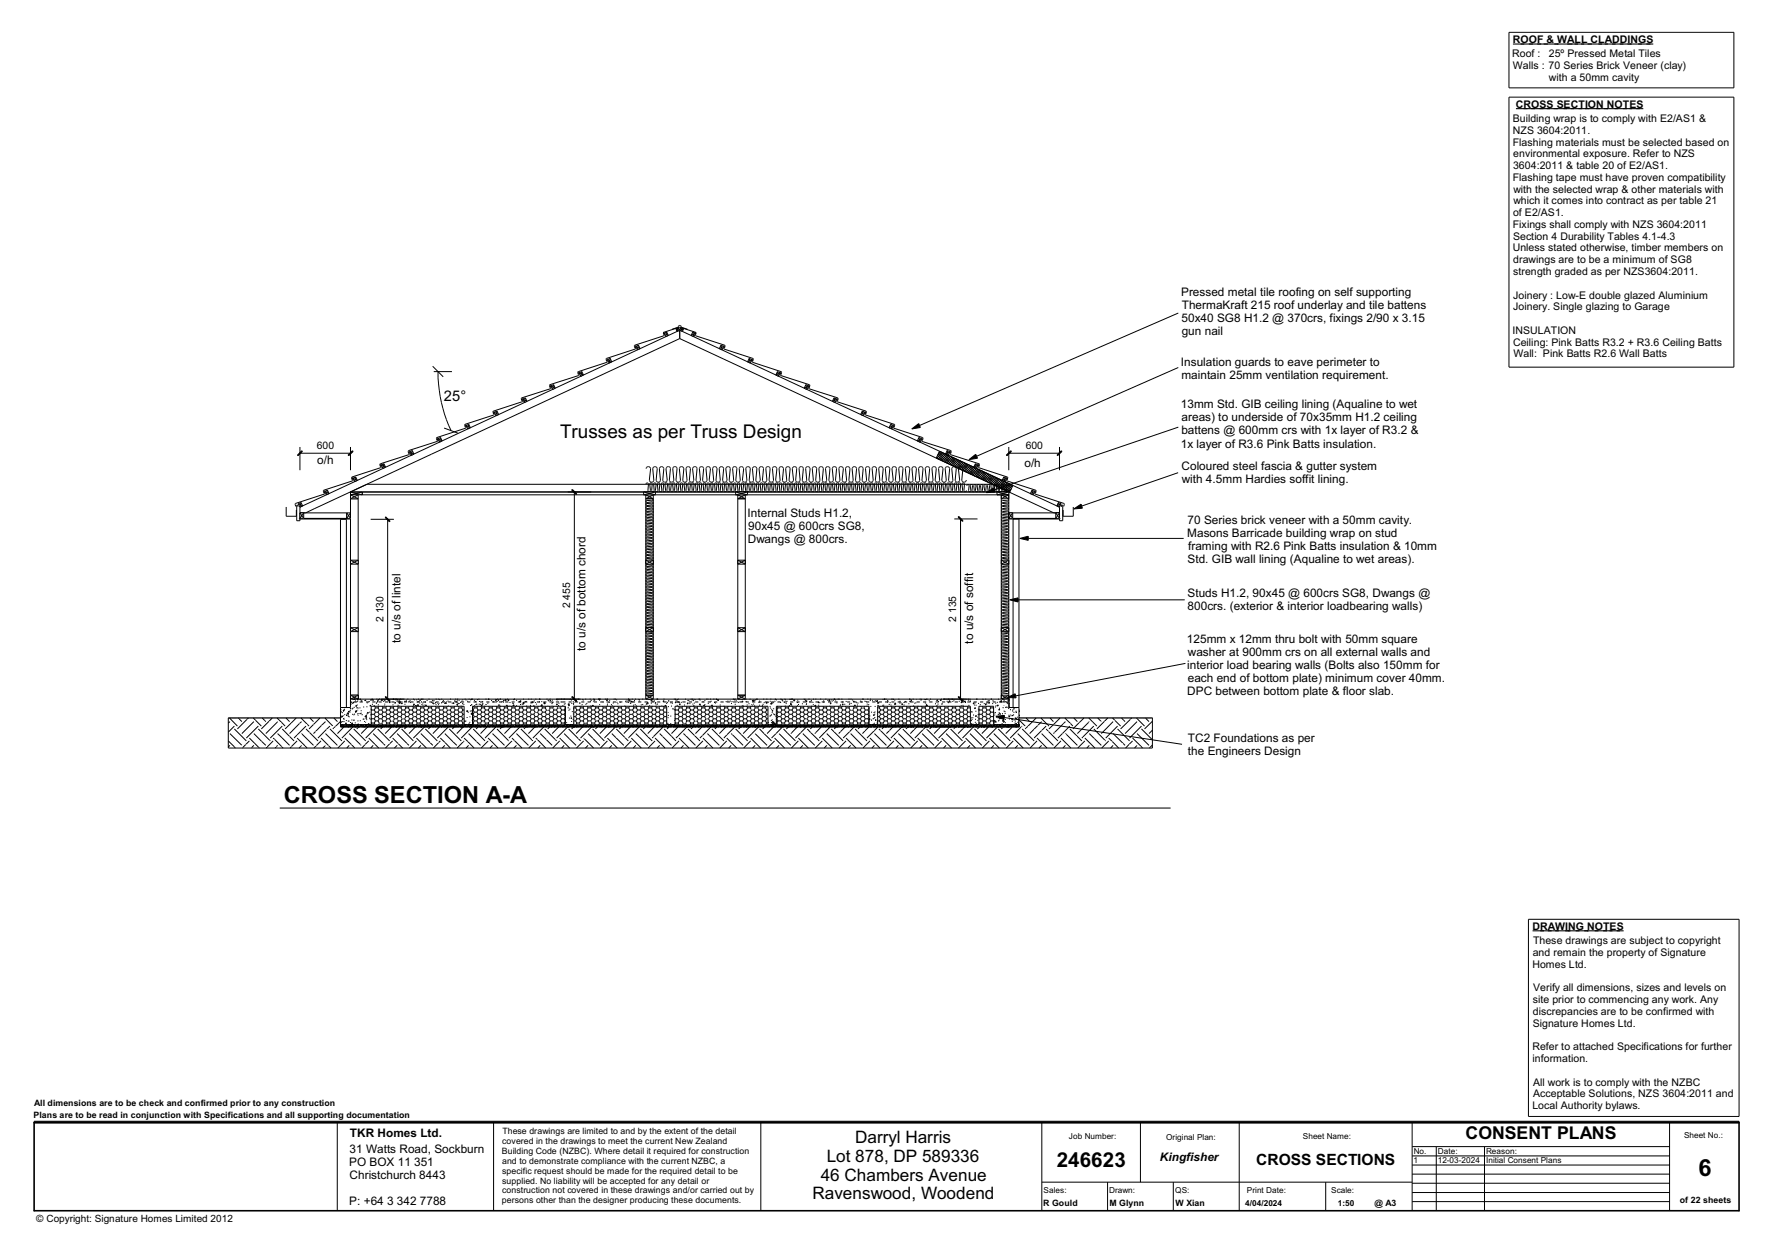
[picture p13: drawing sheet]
<svg xmlns="http://www.w3.org/2000/svg" width="420mm" height="297mm" viewBox="0 0 420 297" stroke-linecap="round" stroke-linejoin="round" font-family="sans-serif">
<defs><g id="words">
<g font-size="5.6">
<text x="67.3" y="190.4">CROSS SECTION A-A</text>
<text x="402.5" y="278.8">6</text>
</g>
<text font-size="4.9" x="250.4" y="276.7">246623</text>
<text font-size="4.5" x="132.7" y="103.7">Trusses as per Truss Design</text>
<text font-size="4.2" x="347.3" y="270.1">CONSENT PLANS</text>
<g font-size="4.1">
<text x="195.9" y="275.4">Lot 878, DP 589336</text>
<text x="202.6" y="270.8">Darryl Harris</text>
<text x="194.5" y="279.9">46 Chambers Avenue</text>
<text x="192.5" y="284.4">Ravenswood, Woodend</text>
</g>
<text font-size="3.7" x="297.7" y="276.1">CROSS SECTIONS</text>
<text font-size="3.5" x="105.2" y="95.2">25°</text>
<g font-size="2.8">
<text x="279.9" y="70.2">Pressed metal tile roofing on self supporting</text>
<text x="280" y="76.4">50x40 SG8 H1.2 @ 370crs, fixings 2/90 x 3.15</text>
<text x="280.1" y="73.3">ThermaKraft 215 roof underlay and tile battens</text>
<text x="280" y="79.5">gun nail</text>
<text x="279.9" y="86.7">Insulation guards to eave perimeter to</text>
<text x="280" y="89.8">maintain 25mm ventilation requirement.</text>
<text x="279.8" y="96.8">13mm Std. GIB ceiling lining (Aqualine to wet</text>
<text x="280" y="99.9">areas) to underside of 70x35mm H1.2 ceiling</text>
<text x="279.8" y="106.1">1x layer of R3.6 Pink Batts insulation.</text>
<text x="280" y="103">battens @ 600mm crs with 1x layer of R3.2 &amp;</text>
<text x="75.2" y="110">o/h</text>
<text x="242.8" y="110.7">o/h</text>
<text x="280" y="111.4">Coloured steel fascia &amp; gutter system</text>
<text x="280.1" y="114.5">with 4.5mm Hardies soffit lining.</text>
<text x="177.2" y="122.5">Internal Studs H1.2,</text>
<text x="177.3" y="125.6">90x45 @ 600crs SG8,</text>
<text x="281.4" y="124.1">70 Series brick veneer with a 50mm cavity.</text>
<text x="177.2" y="128.7">Dwangs @ 800crs.</text>
<text x="281.3" y="127.2">Masons Barricade building wrap on stud</text>
<text x="281.6" y="130.3">framing with R2.6 Pink Batts insulation &amp; 10mm</text>
<text x="281.4" y="133.4">Std. GIB wall lining (Aqualine to wet areas).</text>
<text x="281.4" y="141.4">Studs H1.2, 90x45 @ 600crs SG8, Dwangs @</text>
<text x="281.4" y="144.5">800crs. (exterior &amp; interior loadbearing walls)</text>
<text x="94.9" y="152.4" transform="rotate(-90 94.9 152.4)">to u/s of lintel</text>
<text x="138.7" y="154.3" transform="rotate(-90 138.7 154.3)">to u/s of bottom chord</text>
<text x="230.6" y="152.6" transform="rotate(-90 230.6 152.6)">to u/s of soffit</text>
<text x="281.3" y="152.4">125mm x 12mm thru bolt with 50mm square</text>
<text x="281.5" y="155.4">washer at 900mm crs on all external walls and</text>
<text x="281.3" y="158.5">interior load bearing walls (Bolts also 150mm for</text>
<text x="281.5" y="161.7">each end of bottom plate) minimum cover 40mm.</text>
<text x="281.3" y="164.8">DPC between bottom plate &amp; floor slab.</text>
<text x="281.5" y="175.9">TC2 Foundations as per</text>
<text x="281.5" y="179">the Engineers Design</text>
<text x="82.9" y="269.6">TKR Homes Ltd.</text>
<text x="82.8" y="273.2">31 Watts Road, Sockburn</text>
<text x="274.9" y="275.3">Kingfisher</text>
<text x="82.8" y="276.3">PO BOX 11 351</text>
<text x="82.8" y="279.4">Christchurch 8443</text>
<text x="82.8" y="285.6">P: +64 3 342 7788</text>
</g>
<g font-size="2.5">
<text x="358.5" y="10.3">ROOF &amp; WALL CLADDINGS</text>
<text x="358.4" y="13.6">Roof :</text>
<text x="358.5" y="16.4">Walls : 70 Series Brick Veneer (clay)</text>
<text x="367" y="13.6">25º Pressed Metal Tiles</text>
<text x="367.1" y="19.2">with a 50mm cavity</text>
<text x="358.5" y="28.9">Building wrap is to comply with E2/AS1 &amp;</text>
<text x="359.2" y="25.6">CROSS SECTION NOTES</text>
<text x="358.5" y="31.7">NZS 3604:2011.</text>
<text x="358.5" y="34.5">Flashing materials must be selected based on</text>
<text x="358.6" y="40.1">3604:2011 &amp; table 20 of E2/AS1.</text>
<text x="358.6" y="37.3">environmental exposure. Refer to NZS</text>
<text x="358.5" y="42.9">Flashing tape must have proven compatibility</text>
<text x="358.6" y="45.7">with the selected wrap &amp; other materials with</text>
<text x="358.6" y="51.2">of E2/AS1.</text>
<text x="358.6" y="48.5">which it comes into contract as per table 21</text>
<text x="358.5" y="54">Fixings shall comply with NZS 3604:2011</text>
<text x="358.5" y="59.6">Unless stated otherwise, timber members on</text>
<text x="358.6" y="56.8">Section 4 Durability Tables 4.1-4.3</text>
<text x="358.6" y="62.4">drawings are to be a minimum of SG8</text>
<text x="358.6" y="65.2">strength graded as per NZS3604:2011.</text>
<text x="358.6" y="70.8">Joinery : Low-E double glazed Aluminium</text>
<text x="358.6" y="73.6">Joinery. Single glazing to Garage</text>
<text x="358.4" y="79.1">INSULATION</text>
<text x="358.6" y="81.9">Ceiling: Pink Batts R3.2 + R3.6 Ceiling Batts</text>
<text x="358.6" y="84.7">Wall: Pink Batts R2.6 Wall Batts</text>
<text x="75.1" y="106.4">600</text>
<text x="243.1" y="106.4">600</text>
<text x="90.8" y="147.4" transform="rotate(-90 90.8 147.4)">2 130</text>
<text x="135.1" y="144.2" transform="rotate(-90 135.1 144.2)">2 455</text>
<text x="226.6" y="147.4" transform="rotate(-90 226.6 147.4)">2 135</text>
<text x="363.2" y="220.5">DRAWING NOTES</text>
<text x="363.2" y="226.7">and remain the property of Signature</text>
<text x="363.3" y="223.9">These drawings are subject to copyright</text>
<text x="363.1" y="229.4">Homes Ltd.</text>
<text x="363.3" y="237.8">site prior to commencing any work. Any</text>
<text x="363.3" y="235">Verify all dimensions, sizes and levels on</text>
<text x="363.2" y="243.4">Signature Homes Ltd.</text>
<text x="363.3" y="240.6">discrepancies are to be confirmed with</text>
<text x="363.1" y="249">Refer to attached Specifications for further</text>
<text x="363.2" y="251.8">information.</text>
<text x="363.3" y="257.3">All work is to comply with the NZBC</text>
<text x="363.1" y="262.9">Local Authority bylaws.</text>
<text x="363.3" y="260.1">Acceptable Solutions, NZS 3604:2011 and</text>
</g>
<text font-size="2.4" x="8.6" y="289.7">© Copyright: Signature Homes Limited 2012</text>
<g font-size="2.1">
<text x="8.1" y="262.3">All dimensions are to be check and confirmed prior to any construction</text>
<text x="8" y="265.1">Plans are to be read in conjunction with Specifications and all supporting documentation</text>
<text x="119" y="268.9">These drawings are limited to and by the extent of the detail</text>
<text x="118.9" y="273.6">Building Code (NZBC). Where detail it required for construction</text>
<text x="119" y="271.3">covered in the drawings to meet the current New Zealand</text>
<text x="119" y="275.9">and to demonstrate compliance with the current NZBC, a</text>
<text x="119" y="278.3">specific request should be made for the required detail to be</text>
<text x="119" y="280.6">supplied. No liability will be accepted for any detail or</text>
<text x="119" y="285.2">persons other than the designer producing these documents.</text>
<text x="119" y="282.9">construction not covered in these drawings and/or carried out by</text>
<text x="247.2" y="285.9">R Gould</text>
<text x="262.9" y="285.9">M Glynn</text>
<text x="278.6" y="285.9">W Xian</text>
<text x="325.7" y="285.9">@ A3</text>
<text x="398.1" y="285.2">of 22 sheets</text>
</g>
<g font-size="1.9">
<text x="399.1" y="269.9">Sheet No.:</text>
<text x="253.3" y="270.1">Job Number:</text>
<text x="276.4" y="270.3">Original Plan:</text>
<text x="308.7" y="270.1">Sheet Name:</text>
<text x="335" y="275.8">1</text>
<text x="335" y="273.6">No.</text>
<text x="340.7" y="275.8">12-03-2024</text>
<text x="340.7" y="273.6">Date:</text>
<text x="352.2" y="273.6">Reason:</text>
<text x="352.2" y="275.8">Initial Consent Plans</text>
<text x="247.3" y="282.7">Sales:</text>
<text x="262.8" y="282.7">Drawn:</text>
<text x="278.5" y="282.7">QS:</text>
<text x="295.1" y="285.8">4/04/2024</text>
<text x="295.5" y="282.7">Print Date:</text>
<text x="315.5" y="282.8">Scale:</text>
<text x="317" y="285.8">1:50</text>
</g>
</g></defs>
<path d="M8.1 266.1h404v20.9h-404z" fill="none" stroke="#000" stroke-width=".38"/>
<g fill="none" stroke="#000" stroke-width=".24">
<path d="M357.6 7.7h53.3v13.1h-53.3zM357.6 23h53.3v64h-53.3zM76.7 116.2l.1 .7M76.7 116.2h.1M83.7 113.2l-.2 .1 .1 .7-6.8 2.2M90.1 110l.1 .7M90.1 109.9v.1M96.9 107.8l-6.8 2.2M96.9 107.7v.1M97.1 107h-.2v.7M103.6 104.6l-6.7 2.2-.2 .1 .2 .7M103.6 104.6h.1"/>
<path d="M103.7 104.4h.1M103.7 104.5h.1M103.8 103.8l-.2 .1 .1 .5M103.8 104.4l-.2 .2M153.1 111.1l.4-.5h.3l.3 .3-.2 2.9M153.1 114.6v.2M153.2 114.6h.3M153.2 114.6h-.1M153.2 111h-.1M153.2 110.8v.1M153.2 118.6h.1M153.2 118.6l-.1 .1 .1 .4"/>
<path d="M153.2 119.1h.1M153.2 119.3l-.1 .2 .1 .3M153.2 119.3h.1M153.2 119.8h.1M153.3 119.1l1.2-.1 .2 .1v.3l-1.4-.1M153.3 119.8h1.4l-.1 .4-1.3-.1M153.5 116.4h.1M153.5 114.6h.1M153.6 114.6v1.9h.4M153.6 116.5h.1M153.9 113.8l.3 .5 .5-.1M153.9 113.8h.1"/>
<path d="M154 110.7h.1M154 110.8h.1M154.1 116.5l-.1-1.8 .3-.2 .3 .1-.1 1.9h.4M154.1 116.5h-.1M154.1 111h.1M154.2 114.3h.1M154.4 114.5h.1M154.4 116.4h.1M154.5 118.3h.2v.4l-1.4-.1M154.5 116.5h.1M154.6 114.3h.1M154.6 118.7h.1"/>
<path d="M154.6 119h.1M154.6 119.4v.1M154.6 119.7v.1M154.7 118.6h.1M154.7 119.1h.1M154.7 119.3h.1M154.7 119.8h.1M154.7 118.4h.1M154.7 114.2h.1M154.8 110.8l.1 3.3M154.8 110.9h-.1M154.9 114.1l-.1 .1"/>
<path d="M154.9 114.1h.1M154.9 110.7h.1M154.9 114h.1M154.9 114.6l.1 1.8-.1 .1M154.9 114.6h.5l-.1 1.6 .2 .3h.3M154.9 116.5h.1M154.9 114.6h.1M154.9 110.7l-.1 .1M154.9 110.7h.6M155.3 116.3l.1 .1M155.4 114.6h.1M155.5 110.7l.2 .2"/>
<path d="M155.5 114h.1M155.5 110.7h.1M155.6 114.1l.2 .2M155.6 114.1h.1M155.6 110.8h.1M155.6 114.2h.1M155.7 110.9l-.1 3.2M155.7 114.3h.6M155.8 114.6h.1M155.8 116.5h.1M155.9 114.5l-.1 .3 .1 1.6-.1 .1M155.9 114.5h.1"/>
<path d="M156 114.5l.4 .2-.1 1.7 .4 .1M156.2 116.3h.1M156.2 114.3h.1M156.3 114.6h.1M156.3 116.5h.1M156.4 110.8h.1M156.4 114.1h.1M156.4 114.1l-.1 .2M156.5 110.7h.1M156.7 116.5h.1M156.7 114.7h.1M156.7 116.5l.1-.3-.1-1.4a.3 .3 0 0 1 .3-.3 .3 .3 0 0 1 .3 .3l-.2 1.6 .2 .1h.3"/>
<path d="M156.8 114.6h.1M156.8 116.3h.1M157.1 114.5h.1M157.1 114v.1M157.1 114.1l.8 .1M157.2 110.9l-.1 3.2M157.2 110.8v.1M157.2 116.5h.1M157.2 110.8l-.6-.2-.3 .4 .1 3.1M157.3 111h.1M157.4 114.3h.1M157.6 114.7h.1"/>
<path d="M157.6 114.6l.4-.1 .2 .3-.1 1.7M157.6 114.6v1.9M157.6 114.6h.1M157.6 116.5h.1M157.7 116.4h.1M157.8 114.3h.1M157.9 114.2h.1M157.9 110.9v.1M158 114.1h.1M158 114.1l-.1 .1M158.1 116.4h.1M158.1 116.5h.5l-.1-1.9a.31 .31 0 0 1 .4-.1 .31 .31 0 0 1 .2 .3l-.2 1.4 .1 .3"/>
<path d="M158.1 114.6h.1M158.1 116.5h.1M158.2 114.7h.1M158.5 116.5h.1M158.6 116.4h.1M158.6 114.5h.1M158.8 110.8l-.6-.2-.4 .5 .3 2.7-.1 .3M158.8 110.9l-.2 3 .3 .4M158.8 110.8v.1M158.9 114.3h.1M159 114.6h.1M159 116.5h.1"/>
<path d="M159 114.6l.1 .1M159.1 116.5h.3l.2-.2-.2-1.6 .2-.2 .3 .1 .1 .2-.1 1.4 .1 .3M159.4 114.3h-.1M159.5 116.4h.1M159.5 110.9h.1M159.5 110.8l.1 3.2-.2 .3h-.5M159.6 113.9h.1M159.6 110.7h.1M159.6 110.7l-.1 .1M159.7 110.7l.4-.1 .3 .2M159.9 114.6h.1M159.9 116.5h.1"/>
<path d="M160 116.5h.4M160.2 114h.1M160.3 110.7h.1M160.3 114.1l.7 .2M160.3 114.1h.1M160.4 114.6h.1M160.4 114.6v1.9M160.4 110.8v.1M160.4 116.4v.1M160.4 110.9l-.2 2.9 .1 .3M160.5 114.3h.1M160.8 116.5h.1"/>
<path d="M160.8 114.6h-.4M160.8 114.6v1.9M160.8 114.6h.1M161.1 110.8l.6-.2 .3 .3-.2 3.1 .3 .3 .5-.1M161.1 110.9l.1 3.1-.3 .3M161.1 110.8v.1M161.2 114.1h-.1M161.2 114.6l.1 1.8-.4 .1M161.2 114.6h.1M161.3 114.6l.3-.1 .2 .2-.1 1.8M161.7 116.5h.1M161.8 116.5h.3"/>
<path d="M162 114.2h.1M162 111h.1M162.1 114.3h.1M162.2 116.5h-.1M162.5 114.5h.1M162.5 114.3h.1M162.6 114.2h.1M162.6 110.8l.6-.2 .3 .3M162.6 110.8l.1 3.3M162.6 110.9h.1M162.7 114.1l-.1 .1M162.8 114l-.1 .1"/>
<path d="M163.1 116.5h.1M163.3 110.7h.1M163.4 110.7h.1M163.4 114.1l.2 .2M163.4 114.1h.1M163.5 114.6h.1M163.5 110.8h.1M163.5 114.2h.1M163.5 114.6l-.3-.1-.2 .2 .2 1.5-.2 .3-.4-.1 .1-1.8-.2-.1-.4 .1 .1 1.9M163.5 114.6l-.1 1.8 .2 .1h.3M163.5 110.9l-.1 3.2M163.6 114.3h.5"/>
<path d="M163.7 114.3h.1M163.9 114.6h.1M164 116.5h.1M164.1 114.3h.1M164.3 110.8l-.1 .1M164.3 114.1h.1M164.3 110.7h.1M164.4 113.8l-.3 .5M164.4 113.8h.1M164.8 114.6v.1M164.9 114.6h.1M165 110.7l-.5-.1-.4 .4 .3 2.8"/>
<path d="M165 114h.1M165 110.7h.1M165 110.7l.1 .1M165.1 110.8l-.2 3.1 .3 .4 .5-.1M165.1 110.9h.1M165.2 114.3h.1M165.3 116.4h.1M165.4 116.5h.1M165.7 114.3h.1M165.7 114.2h.1M165.8 110.9l-.1 .1M165.8 110.9l.2 2.9-.1 .3"/>
<path d="M165.8 110.8v.1M165.8 110.8l.3-.2 .6 .2M165.9 114.1h.1M165.9 114.1l-.1 .1M166.2 116.4h.1M166.2 114.6l-.3-.1-.2 .2 .2 1.5-.2 .3h-.4v-.3l.1-1.6-.2-.1-.4 .1 .2 1.7-.2 .2h-.3l-.2-.2 .2-1.6-.2-.2-.3 .1v1.8l-.1 .1M166.2 114.6v1.9h.4M166.2 114.6h.1M166.2 116.5h.1M166.6 114.6h.1M166.7 110.9l-.2 3 .3 .4M166.7 110.8v.1"/>
<path d="M166.7 116.5h.1M166.8 114.3h.1M167 116.3h.1M167.1 114.6h.1M167.3 114.3h-.1M167.3 110.9h.1M167.4 110.8l.1 3.2-.2 .3h-.5M167.5 110.7h.1M167.5 110.7l-.1 .1M167.6 110.7l.4-.1 .2 .2M167.6 114.6l-.1 .1M167.6 113.9l-.1 .1"/>
<path d="M167.6 114.5l-.1 .3 .1 1.6-.1 .1-.4-.1 .1-1.7-.4-.2-.2 .3 .2 1.4-.2 .3M167.6 114.5h.1M167.7 114.5h.2M167.9 114.5h.1M168 114.5l.1 .1-.1 1.8 .4 .1M168.1 116.5h.1M168.1 114h.1M168.1 110.7h.1M168.2 114.1l.7 .2M168.2 114.1h.1M168.2 110.8l.1 .1M168.3 110.9l-.2 2.9 .1 .3"/>
<path d="M168.4 114.3h.1M168.4 116.5h.1M168.4 114.7h.1M168.5 114.6h.1M168.5 116.3h.1M168.8 114.3h.1M169 114.6l-.1 1.8 .1 .1h.4l.1-.3-.1-1.6M169 114.6h-.6l.2 1.6-.2 .3M169 110.8l.5-.2 .4 .3-.2 3.1 .2 .3 .6-.1M169 110.8v.1M169 114.6h.1M169 116.5h.1"/>
<path d="M169 110.9v3.2M169 114.1l-.1 .2M169 114.1h.1M169.4 114.6h.5l-.1 1.7 .1 .2h.3l.1-.3v-1.6a.3 .3 0 0 1 .3-.1 .3 .3 0 0 1 .2 .2M169.4 114.6h.1M169.4 116.5h.1M169.4 116.4h.1M169.8 114.6h.1M169.8 114.2h.1M169.9 114.7h.1M169.9 111h.1M170 114.3h.1"/>
<path d="M170.3 116.5h.1M170.3 116.4h.1M170.4 114.3h.1M170.5 114.2h.1M170.5 110.8l.6-.2 .3 .3M170.5 110.8l.1 3.3M170.5 110.9h.1M170.6 114.1l-.1 .1M170.6 114.5h.1M170.6 114v.1M170.8 114.6l-.1 1.8 .4 .1 .2-.2-.2-1.6 .4-.2 .2 .3-.1 1.4 .1 .3M171.2 110.7h.1"/>
<path d="M171.2 116.4h.1M171.3 110.7h.1M171.3 114.1h.1M171.3 114.1l.2 .2M171.4 110.8h.1M171.4 114.2h.1M171.4 110.9l-.1 3.2M171.5 114.3h.1M171.7 114.6h.1M171.7 116.5h.1M172 114.3h.1M172.1 114.6l.1 1.8-.2 .1h-.3"/>
<path d="M172.1 114.6l.3-.1 .2 .2-.1 1.5 .1 .3 .5-.1-.1-1.8M172.1 114.6h.1M172.1 110.8v.1M172.2 114.1h.1M172.2 110.7h.1M172.3 113.8h.1M172.3 113.8l-.3-2.8 .3-.3 .4-.1 .4 .4-.3 2.8 .2 .4M172.3 113.8l-.3 .5h-.5M172.6 116.5h.1M172.8 114h.1M173 114.2h.1M173 114.6l.3-.1 .2 .2-.1 1.6 .1 .2h.4"/>
<path d="M173 114.6h.1M173 114.2l.6 .1M173.1 114.3h.1M173.6 114.3h-.1M173.7 114.1l-.1 .2M173.7 114.1h.1M173.8 110.7l.4-.1 .3 .2M173.8 110.7l-.2 .3 .3 2.8-.2 .3M173.8 110.7h.1M173.9 116.5h.1M174.3 114.6l-.3-.1-.2 .2 .1 1.8M174.3 114.6h.1"/>
<path d="M174.5 114.1h.1M174.5 114.1l.1 .2M174.5 110.9v3.2M174.5 110.8v.1M174.7 114.3h.1M174.8 114.6l.1 1.8-.2 .1-.4-.1 .1-1.8M174.8 114.6h.5M174.8 116.5h.1M174.8 114.6h.1M175.1 114.3h.1M175.2 114.6h.1M175.2 110.9h.1"/>
<path d="M175.3 114.6l-.1 1.8 .1 .1h.3M175.3 110.8l.1 3.1-.2 .4h-.6M175.3 114h.1M175.3 110.7v.1M175.4 110.7h.1M175.6 116.5l.2-.1-.2-1.6a.3 .3 0 0 1 .3-.3 .3 .3 0 0 1 .3 .3l-.1 1.5 .1 .2h.3M175.6 114.6h.1M175.7 116.5h.1M175.8 114.5h.1M175.9 110.7h.1M175.9 110.7h-.6M175.9 113.9h.1"/>
<path d="M176 110.7l.1 .1M176.1 114.1h.1M176.1 114.1l.6 .2M176.1 116.4h.1M176.1 110.8v.1M176.1 110.9l-.2 2.9 .2 .3M176.3 114.3h.1M176.5 116.5h.1M176.5 114.7h.1M176.6 114.6h.1M176.7 114.3h.1M176.8 110.9l.6-.3 .4 .4-.2 3.1"/>
<path d="M176.8 110.9l.1 3.2M176.8 110.8h.1M176.8 114.2h.1M176.8 114.2l-.1 .1M176.9 114.1v.1M176.9 114.1h.1M177 114.6l-.3-.1-.2 .3 .2 1.4-.1 .3M177 116.4h.1M177 114.6h.1M177 114.6v1.9h.5M177 110.7h.1M177.1 116.5h.1"/>
<path d="M177.4 114.7h.1M177.5 114.6h.1M177.5 116.5h.1M177.6 114v.1M177.6 114.1l.1 .1M177.7 114.2h.1M177.7 110.9h.1M177.8 114.2l.5 .1M177.8 114.3h.1M177.9 116.4h.1M178 114.6l-.4-.1-.2 .3 .1 1.7M178 114.6v1.9"/>
<path d="M178 114.6h.1M178 116.5h.1M178 114.7h.1M178.4 111h-.1M178.4 110.8l.3-.2 .6 .2M178.4 110.9l.1 3.2M178.4 110.8v.1M178.4 116.5h.1M178.5 114.5l-.1 .1 .1 1.8-.2 .1h-.3M178.5 114.5h.1M178.5 114.1l-.3 .2M178.5 114.5h.3l.1 .3-.1 1.4 .1 .3"/>
<path d="M178.5 114v.1M178.6 110.7h.1M178.8 116.3h.1M178.9 114.6h.1M178.9 116.5h.1M178.9 114.7h.1M179.2 110.7h.1M179.2 114.1l.2 .2M179.2 110.8h.1M179.2 114.1h.1M179.3 110.9l-.1 3.2M179.3 110.8v.1"/>
<path d="M179.3 114.6h.1M179.4 114.5l-.2 .3 .2 1.4-.2 .3h-.3M179.4 114.5h.1M179.4 116.3h.1M179.4 114.5h.2l.2 .3-.1 1.6 .5 .1M179.4 114.3h.1M179.7 114.5h.1M179.8 114.6h.1M179.8 114.3h.1M180 110.8v.1M180 114.1h.1M180.1 110.7h.1"/>
<path d="M180.1 110.7h.6M180.1 110.7l-.2 .4 .3 2.7M180.1 114h.1M180.2 113.8h.1M180.2 113.8l-.3 .5h-.5M180.2 114.6h.1M180.2 116.5h.1M180.3 116.3l-.1 .2M180.7 114.6l-.4-.1-.2 .2 .2 1.7M180.7 116.5h.1M180.7 114.6v1.9M180.7 114.6h.1"/>
<path d="M180.7 110.7h.1M180.7 113.9v.1M180.7 110.7l.2 .3-.2 2.8 .1 .4M180.8 114.2h.1M180.9 114.2l.1 .1M180.9 114.3h.6M181.1 116.5h.1M181.2 116.4h-.1M181.4 114.3h.1M181.6 116.5l.1-1.8-.5-.2-.1 .1v1.9h-.4M181.6 116.5h.1M181.6 114.1l-.1 .2"/>
<path d="M181.6 114.1h.1M182 116.5h.1M182 116.4h.1M182.3 114.1h.1M182.4 114.5h.1M182.4 114.1l.1 .1M182.4 110.9l-.2 2.9 .2 .3M182.4 110.8v.1M182.4 110.8l-.6-.2-.3 .4 .2 2.8-.1 .3M182.5 114.2h.1M182.5 110.9v.1M182.5 114.2h.5"/>
<path d="M182.6 114.3h.1M183 116.4h.1M183 114.3h.1M183 114.2h.1M183.1 111h-.1M183.1 110.8l.6-.2 .4 .3-.3 2.9 .1 .3M183.1 110.9l.2 3-.2 .3M183.1 110.8v.1M183.2 114h.1M183.3 114.6h.1M183.4 114.6l-.4-.1-.2 .2 .2 1.5-.2 .3-.4-.1 .1-1.8-.2-.1-.3 .1v1.9h-.4M183.8 114.6l.1 1.8-.2 .1-.4-.1 .1-1.8"/>
<path d="M183.8 114.6h.1M183.8 113.9h.1M183.9 114.6l.2-.1 .3 .2-.2 1.5 .2 .3 .4-.1-.1-1.8M183.9 110.7h.1M183.9 114.1h.1M183.9 114.1l.7 .2M184.1 114.3h.1M184.7 110.9l.2 2.9-.4 .5M184.7 110.8h.1M184.7 114.2h.1M184.7 114.6h.4M184.7 114.6h.1"/>
<path d="M184.8 110.7l-.1 .2M184.8 110.7h.1M184.8 114h.1M184.9 110.7h.5M184.9 110.7h.1M185.1 116.4h.1M185.1 114.6h.1M185.2 114.6v1.9h.3l.2-.2-.2-1.6 .5-.2 .1 .1v1.9h.4M185.2 116.5h.1M185.4 110.7l.3 .3-.2 3.1M185.4 114h.1M185.5 110.7h.1"/>
<path d="M185.5 114.1l.1 .1M185.5 114.1h.1M185.6 114.2h.1M185.6 110.9h.1M185.6 114.2l.6 .1M185.7 114.3h.1M186 116.4h.1M186.1 116.5h.1M186.2 111h.1M186.3 110.8l.3-.2 .6 .2M186.3 110.9l.1 3.2M186.3 110.8v.1"/>
<path d="M186.3 110.8h.1M186.3 114.1h.1M186.4 114.1l-.3 .2M186.4 110.7h.1M186.5 114.6l.1 1.8-.1 .1M186.5 114.6l.4-.1 .2 .2-.1 1.8M186.5 116.5h.1M186.5 114.6h.1M186.9 116.3h.1M187 114.6h.1M187 116.5h.1M187 110.7h.1"/>
<path d="M187.1 114.1l.1 .2 .6-.1M187.1 114.1h.1M187.2 110.9l-.1 3.2M187.2 110.8v.1M187.2 111h.1M187.3 114.3h.1M187.4 114.6h.1M187.5 114.5h.1M187.7 114.3h.1M187.8 114.5h-.2l-.2 .3 .1 1.6-.5 .1M187.8 114.5h.1M187.8 116.3h.1"/>
<path d="M187.8 114.2h.1M187.8 110.9h.1M187.8 114.5l.2 .3-.2 1.4 .2 .3h.3M187.9 114.1h.1M187.9 114.6h.1M187.9 116.5h.1M188 110.7h.1M188 114h.1M188 110.7h.6M188 110.7l-.3 .4 .3 2.7M188 113.8l-.2 .4M188 113.8h.1"/>
<path d="M188.3 116.5h.1M188.3 114.7h.1M188.3 116.5l.1-.3-.1-1.4 .2-.3 .3 .1v1.9h.4M188.3 114.6h.1M188.6 110.7h.1M188.6 113.9v.1M188.6 110.7l.2 .3-.2 2.8 .1 .4M188.7 116.4h.1M188.7 114.2h.1M188.8 114.2l.1 .1M188.8 116.5h.1M188.8 114.3h.6"/>
<path d="M189.1 114.7h.1M189.2 114.6l.4-.1 .2 .3-.1 1.7M189.2 114.6v1.9M189.2 114.6h.1M189.2 116.5h.1M189.3 114.3h.1M189.5 114.1l-.1 .2M189.5 114.1h.1M189.6 116.3l.1 .1M189.7 114.6h.1M189.7 116.5h.1M189.7 114.7h.1"/>
<path d="M190.1 116.5h.1M190.2 114.5l-.1 .1 .1 1.8-.5 .1M190.2 114.5h.1M190.2 114.5h.3M190.3 110.8l-.6-.2-.3 .4 .2 2.8-.1 .3M190.3 110.9l-.2 3 .2 .3M190.3 110.8v.1M190.3 114.2h.1M190.3 110.9l.1 .1M190.4 114.3h.1M190.5 114.5h.1M190.5 116.3h.1"/>
<path d="M190.5 114.5l.1 2M190.6 114.6h.1M190.6 116.5h.1M190.6 114.6l.1 .1M190.9 114.3h-.1M191 111h-.1M191 110.8l.6-.2 .4 .5-.3 2.7M191 110.9l.2 3-.3 .4-.5-.1M191 110.8v.1M191.1 114.6h.1M191.1 114h.1M191.1 116.3h.1"/>
<path d="M191.4 114.5l-.4 .2 .1 1.7-.4 .1M191.4 114.5h.1M191.4 114.5l.2 .3-.2 1.6 .2 .1M191.5 114.6h.1M191.5 116.5h.1M191.6 116.5h.3M191.7 113.8l.1 .3M191.7 113.8v.1M191.8 110.7h.1M191.8 114.1l.7 .2M191.8 114.1h.1M191.9 114.6l.4-.1 .2 .2-.2 1.5 .2 .3h.4v-.3l-.1-1.6 .2-.1 .3 .1v1.9"/>
<path d="M191.9 114.6l.1 1.8M191.9 114.6h.1M191.9 116.5h.1M192 114.3h.1M192 116.3l-.1 .2M192.4 116.5h.1M192.6 110.9l.1 2.9-.3 .5M192.6 110.8h.1M192.6 114.2h.1M192.7 110.7h.1M192.7 114h.1M192.7 110.7l-.1 .2"/>
<path d="M192.7 110.7h.6M192.8 110.7h.1M192.8 116.5h.1M192.9 116.4h.1M193.3 110.7l.2 .3-.1 3.1M193.3 116.5h.1M193.3 114h.1M193.3 110.7h.1M193.4 114.1h.1M193.4 114.1l.1 .1M193.5 114.2h.1M193.5 110.9h.1"/>
<path d="M193.6 114.3h.1M193.8 116.4h.1M194 114.3h.1M194.1 114.5h.1M194.1 111h.1M194.1 110.8l.3-.2 .6 .2M194.1 110.8v.1M194.1 110.9l.1 3.2M194.2 110.8h.1M194.2 114.1h.1M194.2 114.1l-.1 .2-.6-.1M194.3 110.7h.1"/>
<path d="M194.3 114h.1M194.4 110.7h.1M194.8 110.7h.1M194.9 114.1l.3 .2M194.9 110.8h.1M194.9 114.1h.1M195 110.9l-.1 3.2M195 110.8v.1M195.1 114.6h.1M195.1 111h.1M195.1 114.6l-.3-.1-.2 .2 .1 1.5-.1 .3-.5-.1 .2-1.8-.2-.1-.4 .1 .1 1.7-.1 .2h-.4M195.5 114.6l.1 1.8-.1 .1-.5-.1 .1-1.8"/>
<path d="M195.5 114.6h.1M195.6 114.6l.3-.1 .2 .2-.1 1.7 .1 .1 .4-.1-.1-1.7 .4-.2 .2 .1-.1 1.9h.5M195.6 114.3h.1M195.6 114.5h.1M195.7 114.2h.1M195.7 114.2l-.6 .1M195.7 110.9h.1M195.8 114.1h.1M195.8 110.7h.1M195.9 114h-.1M195.9 113.8h.1M195.9 113.8l-.2 .4"/>
<path d="M196.3 110.7h.1M196.4 110.7h-.5l-.3 .4 .3 2.7M196.4 110.7h.1M196.4 113.9l.1 .1M196.5 110.7l.2 .4-.3 2.7 .4 .5M196.6 114.2h.1M196.8 116.4h.1M196.9 116.5h.1M197.2 114.3h-.1M197.4 114.1h.1M197.4 116.5h.1M197.4 114.1l-.7 .2"/>
<path d="M197.4 113.9h.1M197.7 116.4h.1M197.8 114.6v1.9h.4M197.8 114.6l-.3-.1-.2 .2 .1 1.8M197.8 114.6h.1M197.8 116.5h.1M198 114h.1M198.2 110.8l-.6-.2-.4 .4 .3 2.8-.1 .3M198.2 110.9l-.2 3 .2 .3M198.2 110.8v.1M198.2 114.6h.1M198.2 114.2h.1"/>
<path d="M198.2 110.9v.1M198.2 116.5h.1M198.3 114.3h.1M198.6 116.3h.1M198.7 114.6h.1M198.8 114.3h-.1M198.8 111h.1M198.9 110.8l.6-.2 .3 .3-.2 2.9M198.9 110.9l.2 3-.3 .4-.6-.1M198.9 110.8v.1M199.1 114.6l.1 1.8-.1 .1-.4-.1 .1-1.7-.4-.2-.2 .3 .1 1.4-.1 .3M199.2 114.5h.1"/>
<path d="M199.5 114.5h.1M199.5 114.5l-.4 .2M199.6 114.5l.1 .1-.1 1.8 .1 .1h.4l.1-.3-.2-1.6h.5M199.6 113.8l.1 .3M199.6 113.8h.1M199.6 110.7h.1M199.6 116.5h.1M199.7 114.1h.1M199.7 114.1l.7 .2M199.8 111l.1 .1M199.9 114.3h.1M200 114.7h.1"/>
<path d="M200.1 114.6h.1M200.1 116.3h.1M200.4 114.2h.1M200.4 114.2l-.1 .1M200.4 110.8l.1 3.3M200.4 110.9h.1M200.5 114.6l-.1 1.8 .2 .1h.4v-.3v-1.6M200.5 114.1h.1M200.5 114.6h.1M200.5 116.5h.1M200.5 114.1l-.1 .1M200.6 110.7l-.2 .1"/>
<path d="M200.6 110.7h.1M200.6 114h.1M200.6 110.7h.6M200.7 110.7h.1M201 114.6h.5l-.2 1.7 .2 .2h.3l.1-.3-.1-1.6 .4-.1 .2 .2M201 114.6h.1M201 116.5h.1M201 116.4h.1M201.2 110.7l.2 .3-.1 3.1M201.2 114h.1M201.2 110.7h.1M201.3 114.1l.6 .2"/>
<path d="M201.3 114.1h.1M201.3 114.2h.1M201.3 110.8v.1M201.4 114.6h.1M201.5 114.7h.1M201.5 114.3h.1M201.8 116.5h.1M201.9 116.4h.1M201.9 114.3h.1M202 110.9l.1 3.2M202 110.8v.1M202.1 110.8h.1"/>
<path d="M202.1 114.1h.1M202.1 114.1l-.2 .2M202.1 110.7h.1M202.1 114h.1M202.2 114.5h.1M202.4 114.6l-.1 1.8 .4 .1 .2-.2-.2-1.6 .4-.2 .2 .3-.1 1.4 .1 .3M202.6 110.7h.1M202.8 110.7l-.5-.1-.3 .2M202.8 114v.1M202.8 110.7h.1M202.8 114.1l.3 .2M202.8 110.7l.1 .1"/>
<path d="M202.9 110.8v.1M202.9 110.9l-.1 3.2M202.9 111h.1M203.2 114.6h.1M203.2 116.5h.1M203.5 114.3h.1M203.5 114.2l-.5 .1M203.5 114.2h.1M203.5 110.9h.1M203.7 114.6l.1 1.8-.2 .1h-.3M203.7 114.6l.3-.1 .2 .2-.1 1.8M203.7 114.6h.1"/>
<path d="M203.7 114.1h.1M203.7 114.1l-.1 .1M203.8 113.8l-.1 .3M203.8 113.8h.1M204.1 116.5h.1M204.5 110.9l-.2 3 .3 .4M204.5 110.8l-.6-.2-.4 .5 .3 2.7M204.5 110.8v.1M204.6 114.3h.1M205.1 114.3h-.1M205.1 110.9h.1M205.2 110.8l.2 3-.3 .5h-.5"/>
<path d="M205.3 113.9h.1M205.3 110.7h.1M205.3 110.7l-.1 .1M205.4 110.7l.3-.1 .3 .2M205.8 114.5h.1M205.9 114.6l-.3-.1-.2 .2 .2 1.5-.2 .3h-.3l-.2-.2 .2-1.6-.2-.2-.4 .1 .1 1.8-.5 .1M205.9 114.6h.1M205.9 114h.1M206 114.6l-.1 1.8 .1 .1 .5-.1-.1-1.8M206 114.1h.1M206 114.1l.7 .2M206 110.8l-.1 3 .1 .3"/>
<path d="M206 110.9h.1M206.2 114.3h.1M206.4 114.6h.4M206.4 116.5h.1M206.4 114.6h-.1M206.6 114.3h.1M206.8 110.8l.5-.2 .4 .3-.3 2.9M206.8 110.9l.1 3-.2 .4M206.8 110.8v.1M206.8 114.6h.1M206.8 114.6v1.9h.4l.1-.1-.1-1.6 .4-.3 .2 .2-.2 1.6 .2 .2h.3M207.2 114.6h.1"/>
<path d="M207.3 114.5h.1M207.4 113.8l.2 .3M207.4 113.8h.1M207.5 114.1h.1M207.6 114.1l.1 .2M207.7 116.4h.1M207.7 114.3h.5M207.7 111v.1M207.7 114.3h.1M208.1 116.5h.1M208.1 114.7h.1M208.2 116.5l.1-.3-.2-1.4 .2-.3 .4 .1-.1 1.9h.5"/>
<path d="M208.2 114.6h.1M208.3 114.2h.1M208.3 114.2l-.1 .1M208.3 110.8l.1 3.3M208.3 110.9h.1M208.4 114.1l-.1 .1M208.4 110.7l-.1 .1M208.4 110.7l.5-.1 .4 .4-.2 3.1M208.4 110.7h.1M208.4 114v.1M208.5 110.7h.1M208.6 116.4h.1"/>
<path d="M208.7 116.5h.1M209 114.7h.1M209.1 110.7h.1M209.1 114h.1M209.1 114.6h.1M209.1 116.5h.1M209.1 114.1l.2 .2M209.1 114.1h.1M209.2 110.8h.1M209.2 114.2h.1M209.3 114.3h.5M209.3 114.3h.1"/>
<path d="M209.5 116.4h.1M209.5 114.6l-.3-.1-.2 .3 .1 1.7M209.5 114.6v1.9M209.5 114.6h.1M209.5 116.5h.1M209.6 114.7h.1M209.8 114.3h.1M209.9 110.8h.1M209.9 114.2h.1M210 114.1h.1M210 116.5h.1M210 114.1l-.2 .2"/>
<path d="M210 110.7h.1M210 114h.1M210.1 114.5l-.2 .1 .2 1.8-.2 .1h-.4M210.1 114.5h.1M210.1 114.5l.4 .2-.1 1.7 .4 .1M210.4 116.3h.1M210.4 114.6h.1M210.5 110.7h.1M210.7 110.7l-.5-.1-.4 .4 .2 3.1M210.7 114v.1M210.7 110.7h.1M210.7 114.1l.2 .2"/>
<path d="M210.7 110.7l.1 .1M210.8 110.9l-.1 3.2M210.8 110.8v.1M210.8 116.5h.1M210.8 111h.1M210.9 114.6l-.1 .1M210.9 114.6h.1M210.9 114.5v2M210.9 114.5h.1M210.9 116.3h.1M211 114.5h.2M211.2 114.5h.1"/>
<path d="M211.3 114.5l.1 .1-.1 1.8 .5 .1M211.3 114.3h.1M211.4 116.5h.1M211.4 114.2l-.5 .1M211.4 114.2h.1M211.4 110.9h.1M211.5 114.1h.1M211.5 114.1v.1M211.7 113.8l-.2 .3M211.7 113.8h.1M211.8 114.7h-.1M211.8 114.6h.1"/>
<path d="M211.8 116.5h.1M211.9 116.3l-.1 .2M212.3 114.6l-.1 1.8 .1 .1h.4l-.1-1.9 .4-.1 .2 .3-.1 1.4 .1 .3M212.3 114.6l-.4-.1-.2 .3 .1 1.6M212.3 114.6h.1M212.3 116.5h.1M212.3 110.8v.1M212.3 110.9l-.1 3 .2 .4M212.3 110.8l-.5-.2-.4 .5 .3 2.7M212.5 114.3h.1M212.7 116.5h.1M212.8 116.4h-.1"/>
<path d="M212.9 114.3h.1M213 110.9h.1M213.1 110.8l.1 3.2-.2 .3h-.6M213.1 114.6h.1M213.2 116.5h.1M213.2 114.7h.1M213.2 113.9h.1M213.2 110.7h.1M213.2 110.7l-.1 .1M213.2 110.7l.4-.1 .3 .2M213.6 116.5h.1M213.6 114.6l.1 1.6-.2 .3h-.3"/>
<path d="M213.6 116.4h.1M213.6 114.6h.1M213.7 114.6l.2-.1 .2 .3-.1 1.4 .1 .3h.3l.2-.2-.1-1.7h.5M213.8 114h.1M213.9 114.1l.6 .2M213.9 114.1h.1M213.9 110.8l-.2 3 .2 .3M213.9 110.9h.1M214 114.3h.1M214.1 114.6h.1M214.5 114.3h.1M214.5 116.4h.1"/>
<path d="M214.6 110.8l.6-.2 .4 .3-.3 2.9M214.6 110.9l.2 3-.3 .4M214.6 110.8v.1M215 114.6l-.1 1.8 .1 .1M215 116.5h.1M215 114.6h.1M215.3 113.8l.2 .4 .6 .1M215.3 113.8h.1M215.4 114.6l.1 1.8-.2 .1h-.3M215.4 114.6h.1M215.4 114.6l.3-.1 .2 .2-.1 1.5 .1 .3 .5-.1-.1-1.8M215.6 111v.1"/>
<path d="M215.6 114.3h.1M215.8 116.4h.1M216.2 114.2h.1M216.2 114.2l-.2 .1M216.2 110.8l.2 3-.2 .4M216.2 110.8l.6-.2 .3 .3M216.2 110.9h.1M216.3 114.6h.4M216.3 114.6h.1M216.3 114h.1M216.4 110.7h.1M216.7 114.6v1.8l.5 .1"/>
<path d="M216.8 114.6h.1M216.8 110.7h.1M217 114h.1M217 114.1l.2 .2M217 114.1h.1M217 110.8h.1M217 114.2h.1M217.1 110.9l-.1 3.2M217.2 114.3h.5M217.2 114.3h.1M217.2 116.5h.1M217.6 114.6l-.3-.1-.2 .2 .1 1.8"/>
<path d="M217.6 114.6h.1M217.6 114.3h.1M217.7 114.6l-.1 1.8 .2 .1h.3M217.8 114.2h.1M217.8 110.8v.1M217.8 114.1h.1M217.9 110.7h.1M218.1 114.6l.1 1.8-.1 .1M218.1 114.6l.3-.1 .3 .2-.1 1.8M218.1 116.5h.1M218.1 114.6h.1M218.5 110.7h.1"/>
<path d="M218.5 116.4l.1 .1M218.7 110.8l-.2 3 .2 .4M218.7 110.8l-.6-.2-.4 .4 .2 2.8-.2 .5M218.7 114.2h.1M218.7 110.9h.1M218.8 114.3h.1M218.9 114.6h.1M219.1 114.5h.1M219.2 114.3h.1M219.3 111l-.1 .1M219.4 114.6l-.2-.1-.3 .3 .2 1.6-.5 .1M219.4 116.4h.1"/>
<path d="M219.4 114.6h.1M219.4 114.1l-.7 .1M219.4 114.1h.1M219.5 114.6l-.1 1.6 .1 .3h.3M219.5 114.6h.1M219.5 116.5h.1M219.5 113.8h.1M219.5 113.8l-.1 .3M219.8 116.5h.1M219.8 114.7h.1M219.9 116.5l.1-.3-.2-1.4 .2-.3 .4 .1-.1 1.9h.5M219.9 114.6h.1"/>
<path d="M220.2 110.8l-.6-.2-.3 .3 .2 2.9M220.2 110.9l-.2 3 .3 .4M220.2 110.8v.1M220.3 116.4h.1M220.3 114.3h.1M220.4 116.5h.1M220.8 114.6l.3-.1 .3 .3-.1 1.7M220.8 114.6v1.9M220.8 114.6h.1M220.8 116.5h.1M220.8 114.3h.1M220.9 110.9h.1"/>
<path d="M220.9 110.8l.2 3.1-.2 .4h-.6M221 114h.1M221.2 116.3v.1M221.3 114.6h.1M221.3 116.5h.1M221.3 114.7h.1M221.6 110.7l-.4-.1-.3 .2M221.6 113.9h.1M221.6 110.7h.1M221.7 110.7l.1 .1M221.7 116.5h.1M221.7 114.1h.1"/>
<path d="M221.7 114.1l.7 .2M221.8 114.5l-.1 .1 .1 1.8-.5 .1M221.8 114.5h.1M221.8 110.8l-.2 3 .1 .3M221.8 110.9h.1M221.8 114.5h.3M221.9 114.3h.1M222.1 114.5h.1M222.1 116.3h.1M222.1 114.5l.1 .3-.1 1.6 .1 .1 .5-.1-.2-1.7 .4-.2 .2 .3-.1 1.4 .1 .3M222.2 114.6h.1M222.2 114.6v.1"/>
<path d="M222.4 114.3h-.1M222.5 114.2h.1M222.6 114.6h.1M222.7 116.3h.1M223 114.5h.1M223.1 114.6h.1M223.1 116.5h.1M223.2 113.8l.3-2.7-.2-.4-.5-.1-.4 .4 .3 2.8-.3 .5M223.2 113.8l.2 .4M223.2 113.8h.1M223.4 114.2h.1M223.4 110.9h.1"/>
<path d="M223.5 114.6l.1 1.6-.2 .3h-.3M223.5 114.6h.5M223.5 114.3h.1M223.5 114.6h.1M223.5 116.5h.1M223.6 116.4h.1M223.9 114.3h.1M224 114.6l-.1 1.8 .2 .1h.4l-.1-1.9 .3-.1 .3 .2-.1 1.8M224 116.5h.1M224 114.6h.1M224 111h.1M224.1 110.8v.1"/>
<path d="M224.1 110.9l.1 3.2M224.2 114.1l-.8 .1M224.2 110.7l-.1 .1M224.2 110.7l.5-.1 .3 .2M224.2 114v.1M224.2 110.7h.1M224.3 110.7h.1M224.4 116.5h.1M224.5 116.4h.1M224.7 110.7h.1M224.8 110.7h.1M224.8 114h.1"/>
<path d="M224.9 114.1l.1 .2M224.9 116.5h.1M224.9 110.8h.1M224.9 114.1h.1M225 110.8v.1M225 110.9l-.1 3.2M225.1 114.3h.1M225.3 116.4h.1M225.5 114.3h.1M225.6 114.2h.1M225.7 110.8l-.1 .1M225.7 114.1h.1"/>
<path d="M225.8 110.7h.1M225.8 110.7h.6M225.8 110.7l-.2 .3 .2 3.1-.8 .2M225.8 114h.1M226.2 114.6l.1 1.9-.6-.1 .1-1.8-.3-.1-.2 .2 .1 1.6-.1 .2h-.4M226.2 114.6l.2-.1 .3 .1M226.2 114.6h.1M226.4 110.7l.1 .1M226.4 114h.1M226.4 110.7h.1M226.5 110.8l-.1 3 .1 .4M226.5 114.2h.1"/>
<path d="M226.5 110.9h.1M226.7 114.6h.1M226.7 116.4v.1M226.7 114.3h.1M226.7 114.6v1.9M227.1 114.3h.1M227.1 114.6l.1 1.8-.2 .1h-.3M227.1 114.6h.1M227.2 114.6l.3-.1 .2 .2-.2 1.6 .2 .2h.3M227.2 114.1l-.6 .1M227.2 110.8h.1M227.2 114.1h.1"/>
<path d="M227.4 110.7h-.1M227.5 116.4h.1M228 116.5v-1.8l.3-.2 .3 .1-.1 1.9h.4M228 116.5h.1M228.1 110.9l-.2 3 .2 .3M228.1 110.8v.1M228.1 110.8l-.6-.2-.4 .5 .3 2.7-.1 .3M228.1 111h.1M228.1 114.2h.1M228.2 114.2h.5M228.2 114.3h.1M228.4 116.4h.1"/>
<path d="M228.5 116.5h.1M228.7 114.3h-.1M228.7 114.2h.1M228.9 114h.1M228.9 116.5h.1M229 113.8l-.2 .4M229 116.2l-.1 .3M229.2 114.9h.1M229.3 114.9h.1M229.4 114.9h.1M229.6 115l-.4-.1-.1 .2M229.6 115h.1"/>
<path d="M229.9 115.1h.1M230 116.5h.1M230.2 114.9h-.1M230.3 114.9h.1M230.3 114.9l-.3 .1 .1 1.4-.2 .2-.4-.2 .1-1.4M230.4 114.9h.1M230.4 114.9l-.1 1.5 .2 .2 .4-.2-.1-1.5M230.8 114.9h.1M230.8 114.9l.5 .1-.2 1.4 .3 .2 .2-.1M231 114.9h-.1M231.1 114.9h.1M231.2 116.5h.1"/>
<path d="M231.3 115.1h.1M231.6 116.5h.1M231.6 115h.1M231.6 115v1.5M231.6 115l.4-.1 .1 .2-.1 1.4M231.8 114.9h.1M231.9 114.9h.1M232 114.9h.1M232 116.4v.1M232 116.5h.3M232.3 116.5h.1M232.4 115h.5"/>
<path d="M232.4 115l.1 1.5M232.4 115h.1M232.5 116.5h-.1M232.5 114.9h.1M232.5 116.4v.1M232.6 114.9h.1M232.7 114.9h.1M232.9 115h.1M233.2 115h.1M233.4 114.9h.1M233.5 114.9h.1M233.6 114.9h-.3l-.1 .2 .1 1.2-.2 .3-.3-.2 .1-1.4"/>
<path d="M233.6 114.9h.1M233.6 116.5h.1M233.7 116.5h.4l-.1-1.5 .1-.1 .4 .1-.1 1.5h.4M233.7 114.9l-.1 1.6M234.1 116.5h.1M234.1 116.4h.1M234.2 114.9h.1M234.3 114.9h.1M234.4 116.4h.1M234.5 116.5h.1M234.8 116.5h.1M234.8 115h.1"/>
<path d="M234.9 115v1.5M234.9 115l.3-.1 .2 .2-.1 1.4M235 114.9h.1M235.2 114.9h.1M235.3 116.5h.1M235.3 116.5h.3M235.3 115h.1M235.6 116.5h.1M235.7 115l.1 1.3-.2 .2M235.7 115h.4M235.7 115h.1M235.7 116.4h.1"/>
<path d="M235.7 114.9h.1M235.8 114.9h.1M236 114.9h.1M236.1 115h.1M236.5 115h.1M236.6 114.9h.1M236.8 114.9h.1M236.9 116.5h.1M236.9 116.5h.5v-1.6l.4 .1-.1 1.3 .2 .3 .2-.1M236.9 115l-.3-.1-.2 .2 .2 1.2-.2 .3-.3-.2v-1.4M236.9 115v1.5M236.9 115h.1"/>
<path d="M237.3 116.5h.1M237.4 119.7l1.6 .1-.1 .4-1.4-.1-.2 .1 .2 .4 1.4-.2 .1 .5h-1.6M237.4 118.7h.1M237.4 118.7v.3M237.4 119.5v.2M237.4 119h.1M237.4 119.4h.1M237.4 119.8h.1M237.4 119h1.4h.2v.3l-1.6 .2M237.4 116.4h.1M237.4 119.1h.1M237.4 114.9h.1"/>
<path d="M237.6 114.9h.1M237.7 116.4h.1M237.7 116.5h.1M238.1 116.5h.1M238.1 115h.1M238.1 115v1.5M238.1 115l.4-.1 .1 .2-.1 1.4M238.3 114.9h.1M238.4 114.9h.1M238.5 116.5h.1M238.5 116.5h.3M238.5 115h.1"/>
<path d="M238.8 118.3h.2v.4h-.2l-1.2-.1-.2 .1M238.8 116.5h.1M238.9 118.7h.1M238.9 119.4v.1M238.9 119.7v.1M238.9 119h.1M239 118.4h.1M239 118.6h.1M239 119.1h.1M239 116.4h.1M239 116.3l-.1 .2M153.1 120.1h.1"/>
<path d="M153.1 120.9h.1M153.1 121.6h.1M153.1 122.3h1.6M153.1 122.7h.1M153.1 123.1v.3M153.1 123.4h.1M153.1 123.8l.1 .4 1.5-.1v.4h-.2l-1.2-.1M153.1 124.1h.1M153.1 125.9h.1M153.1 126.7h.1M153.1 127.4h.1M153.1 128.1l.1 .4h1.5"/>
<path d="M153.1 129.2h.1M153.1 129.6l.1 .4 1.5-.1-.1 .4-1.3-.1-.2 .1v.3l.2 .1 1.3-.1 .1 .4-1.4-.1M153.1 129.9h.1M153.1 130.6h.1M153.1 132.5h.1M153.1 133.2h.1M153.1 133.9h.1M153.1 133.9v.3l.2 .1h1.4l-.1 .4-1.4-.1-.1 .4M153.1 135l1.5-.1 .1 .1v.3M153.1 135.7h.1M153.1 136.4h.1M153.1 137.2h.1"/>
<path d="M153.1 139h.1M153.1 139.7h.1M153.1 122.3v.4M153.1 133.5l.1 .1M153.1 139.3l.1 .1M153.2 122.7h1.5l-.1 .4-1.4-.1M153.2 123.4h1.5l-.1 .4-1.4-.1M153.2 133.6h1.5v.3l-.1 .1-1.4-.1M153.2 139.4l1.4-.1 .1 .4h-1.5l-.1 .3M153.2 123l-.1 .1M153.2 123.7l-.1 .1M153.2 129.5l-.1 .1"/>
<path d="M153.2 135h.1M153.2 122h.1M153.2 127.8h.1M153.2 134.3h.1M153.2 135.3h.1M153.2 122.3h.1M153.2 128.1h.1M153.2 120.1l-.1 .1 .1 .4M153.2 120.1h.1M153.2 120.6h.1M153.2 124.4h.1M153.2 124.4l-.1 .4 .2 .1h1.4v.3l-.2 .1-1.2-.2"/>
<path d="M153.2 125.1h.1M153.2 125.1l-.1 .2 .1 .3M153.2 125.6h.1M153.2 125.9h.1M153.2 125.9l-.1 .1 .1 .4M153.2 126.4h.1M153.2 130.9h.1M153.2 130.9l-.1 .2 .1 .3M153.2 131.4h.1M153.2 131.7l-.1 .1 .1 .4M153.2 131.7h.1M153.2 132.2h.1"/>
<path d="M153.2 136.7h.1M153.2 136.7l-.1 .2 .1 .3M153.2 137.2h.1M153.2 137.5h.1M153.2 137.5l-.1 .1 .1 .4M153.2 138h.1M153.2 138.7h.1M153.3 120.6l1.3-.2 .1 .4M153.3 125.6l1.2-.1 .2 .1v.3h-1.4M153.3 126.4l1.3-.2 .1 .4M153.3 131.4l1.2-.1 .2 .1v.3h-1.4M153.3 132.2l1.4-.1-.1 .4-1.3-.1-.2 .1v.3l.1 .1 1.4-.1 .1 .4-1.5-.1-.1 .4"/>
<path d="M153.3 137.2l1.3-.1 .1 .4h-1.4M153.3 138l1.2-.2 .2 .1v.3h-1.4l-.2 .1 .1 .4M153.3 138.7l1.2-.1h.2v.4l-1.5-.1-.1 .4M153.3 136.5h.1M154.6 123.3v.1M154.6 139.7v.1M154.6 129.2h.1M154.6 138.6h.1M154.6 129.2l.1 .3-.1 .1-1.4-.1M154.6 124.5h.1M154.6 124.8h.1M154.6 125.2v.1"/>
<path d="M154.6 125.5v.1M154.6 131v.1M154.6 131.3v.1M154.6 131.7v.1M154.6 132v.1M154.6 137.5v.1M154.6 137.8v.1M154.6 138.3h.1M154.7 120.5h.1M154.7 121.2h.1M154.7 123v.1M154.7 123.7v.1"/>
<path d="M154.7 126.3h.1M154.7 127h.1M154.7 129.5v.1M154.7 130.3h.1M154.7 132.8h.1M154.7 133.5v.1M154.7 136.1h.1M154.7 136.8h.1M154.7 139.3v.1M154.7 120.1h.1M154.7 120.6h.1M154.7 120.8l-1.6 .1 .1 .4 1.5-.1v.4l-.2 .1-1.3-.2v.5h1.5"/>
<path d="M154.7 120.8h.1M154.7 121.3h.1M154.7 121.5h.1M154.7 123.5h.1M154.7 123.7h.1M154.7 124.9h.1M154.7 125.1h.1M154.7 125.6h.1M154.7 125.9h.1M154.7 126.4h.1M154.7 126.6l-1.6 .1 .1 .4 1.5-.1-.1 .4-1.4-.1v.5h1.5M154.7 126.6h.1"/>
<path d="M154.7 127.1h.1M154.7 127.3h.1M154.7 127.8v.3l-.1 .1-1.5-.1M154.7 128.8h-1.5l-.1 .1 .1 .3h1.4M154.7 129.3h.1M154.7 130h.1M154.7 130.2h.1M154.7 130.7h.1M154.7 130.9h.1M154.7 131.4h.1M154.7 131.7h.1M154.7 132.2h.1"/>
<path d="M154.7 132.4h.1M154.7 132.9h.1M154.7 133.1h.1M154.7 133.8h.1M154.7 135.3h-1.5v.5l1.5-.1-.1 .4-1.4-.1-.1 .4 .2 .1M154.7 135.8h.1M154.7 136h.1M154.7 136.5h-1.4M154.7 136.5h.1M154.7 136.7h.1M154.7 136.5l-.1 .4-1.3-.2M154.7 137.2h.1"/>
<path d="M154.7 137.5h.1M154.7 138h.1M154.7 138.2h.1M154.7 138.7h.1M154.7 139.6h.1M154.7 122v.3M154.7 128.5v.3M154.7 122h.1M154.7 122.7l.1 .1M154.7 124.2h.1M154.7 127.8h.1M154.7 128h.1"/>
<path d="M154.7 128.5l.1 .1M154.7 133.6h.1M154.7 134.4h.1M154.7 134.5h.1M154.7 135.1h.1M154.7 138.9h.1M154.7 139.4h.1M154.8 122.2l-.1 .1M154.8 122.9l-.1 .1M154.8 124.4h-.1M154.8 128.7l-.1 .1M154.8 129.5h-.1"/>
<path d="M154.8 135.3h-.1M237.4 120.9l-.1 .3 .2 .1 1.5-.1v.4l-.2 .1-1.4-.2v.5l1.4-.1 .2 .1-.2 .4-1.4-.1v.4l1.4-.1 .2 .4h-1.6v.3M237.4 126.7l-.1 .3 .2 .1 1.5-.1-.1 .4-1.5-.1v.5l1.4-.1 .2 .1-.2 .4-1.2-.1-.3 .1v.2l.3 .1 1.2-.1 .2 .1-.2 .4-1.2-.1-.3 .1 .1 .3h1.6l-.2 .4-1.4-.1-.1 .1 .1 .4 1.5-.1 .1 .4-1.5-.1-.2 .1 .1 .3M237.4 132.5l-.1 .3 .2 .1 1.5-.1-.1 .4h-1.5M237.4 133.2v.4h1.6v.3l-.2 .1-1.4-.1v.4l1.4-.1 .2 .1-.2 .4-1.2-.1-.3 .1v.2l.3 .1 1.2-.1 .2 .1-.2 .4-1.4-.1v.5l1.5-.1 .1 .4-1.5-.1-.2 .1 .1 .3M237.4 138.3l-.1 .3 .2 .1 1.5-.1-.1 .4h-1.5M237.4 139l-.1 .3 .2 .1 1.3-.1 .2 .4h-.2M237.4 139.8v.3h1.6l-.2 .4-1.4-.1v.4l1.4-.1 .2 .1-.2 .4-1.4-.1v.4l1.6 .1-.1 .3h-1.5v.3M237.4 125.5l.1 .1h1.5l-.1 .4-1.4-.1-.2 .1 .2 .4 1.4-.2 .1 .5h-1.6M237.4 131.3l.1 .1h1.5v.3h-1.5l-.1 .1M237.4 132l.1 .2 1.5-.1-.1 .4h-1.5M237.4 137.8l.1 .2 1.5-.1v.4h-.2h-1.4"/>
<path d="M237.4 123.3v.1M237.4 124.8h.1M237.4 138.3h.1M237.4 139.7v.1M237.4 125.3v.2M237.4 131.1v.2M237.4 131.8v.2M237.4 137.6v.2M237.4 120.1h.1M237.4 120.9h.1M237.4 139.7l1.4 .1M237.4 121.9h.1"/>
<path d="M237.4 124.1h.1M237.4 125.2h.1M237.4 125.6h.1M237.4 125.9h.1M237.4 126.7h.1M237.4 127.7h.1M237.4 128.9h.1M237.4 130.6h.1M237.4 131h.1M237.4 131.4h.1M237.4 131.7h.1M237.4 132.1h.1"/>
<path d="M237.4 132.5h.1M237.4 133.2h.1M237.4 135.4h.1M237.4 136.4h.1M237.4 137.2h.1M237.4 137.5h.1M237.4 137.9h.1M237.4 139h.1M237.4 124.1h1.5l.1 .4-1.5-.1-.2 .1 .1 .3M237.4 124.8h1.4h.2v.4l-1.5-.1-.1 .2M237.4 130.6h1.5l.1 .4-1.5-.1-.1 .2M237.4 136.4h1.6l-.1 .5-1.3-.2-.3 .2 .2 .3 1.4-.1 .1 .4h-1.5l-.1 .1"/>
<path d="M237.4 122h.1M237.4 122.3h.1M237.4 127.8h.1M237.4 128.1h.1M237.4 128.5h.1M237.4 128.8h.1M237.4 134.3h.1M237.4 134.6h.1M237.4 135h.1M237.4 135.3h.1M238.8 123.4h.2l-.2 .4-1.4-.1v.4M238.8 123.3v.1"/>
<path d="M238.8 139.7v.1M238.8 123.3l-1.4 .1M238.9 124.5h.1M238.9 125.2v.1M238.9 125.5v.1M238.9 131v.1M238.9 131.3v.1M238.9 131.7v.1M238.9 132v.1M238.9 137.5v.1M238.9 137.8v.1M238.9 138.6h.1"/>
<path d="M238.9 124.8h.1M238.9 121.2h.1M238.9 123v.1M238.9 123.7v.1M238.9 129.5v.1M238.9 130.3h.1M238.9 132.8h.1M238.9 133.5v.1M238.9 139.3v.1M238.9 138.3h.1M239 120.6h.1M239 120.8h.1"/>
<path d="M239 121.3h.1M239 121.5h.1M239 122.7h.1M239 123h.1M239 123.4h.1M239 123.7h.1M239 124.2h.1M239 124.4h.1M239 124.9h.1M239 125.1h.1M239 125.6h.1M239 125.9h.1"/>
<path d="M239 126.4h.1M239 127.1h.1M239 129.2h.1M239 129.5h.1M239 130h.1M239 130.2h.1M239 130.7h.1M239 130.9h.1M239 131.4h.1M239 132.2h.1M239 132.9h.1M239 133.1h.1"/>
<path d="M239 133.6h.1M239 133.9h.1M239 135.8h.1M239 136h.1M239 136.5h.1M239 136.7h.1M239 137.2h.1M239 137.5h.1M239 138h.1M239 138.7h.1M239 138.9h.1M239 139.4h.1"/>
<path d="M239 139.7h.1M239 120.1h.1M239 126.6h.1M239 127.3h.1M239 131.7h.1M239 132.4h.1M239 138.2h.1M153.1 140.4h.1M153.1 140.8h1.6M153.1 141.9h.1M153.1 142.2h.1M153.1 143h.1"/>
<path d="M153.1 143.7h.1M153.1 144.8h.1M153.1 145.5h.1M153.1 146.2h.1M153.1 146.6h1.6M153.1 147.7h.1M153.1 148h.1M153.1 148.8h.1M153.1 149.5h.1M153.1 151.3h.1M153.1 152h.1M153.1 152.4h.1"/>
<path d="M153.1 154.2h.1M153.1 154.6h.1M153.1 155.3h.1M153.1 156h.1M153.1 157.4l1.6 .1v.3l-.2 .1-1.3-.1M153.1 157.8h.1M153.1 158.9h1.6l-.1 .4-1.3-.1-.2 .1 .1 .4 1.5-.1-.1 .5-1.3-.2-.2 .2v.2l.2 .1 1.3-.1 .1 .4h-1.4M153.1 158.9h.1M153.1 140.4v.4M153.1 146.2v.4M153.1 152v.4M153.1 157.4h.1"/>
<path d="M153.1 157.8v.4M153.1 140l.1 .1M153.1 145.1l.1 .1M153.1 145.8l.1 .1M153.1 151.6l.1 .1M153.1 158.2h.1M153.2 140.1h1.5l-.1 .4-1.4-.1M153.2 145.2l1.4-.1 .1 .4h-1.5l-.1 .3M153.2 145.9h1.5l-.1 .4-1.4-.1M153.2 151.7h1.5v.3l-.2 .1-1.3-.1M153.2 152.4h1.5l-.1 .4-1.3-.1-.2 .1 .1 .4 1.4-.2 .1 .1v.4M153.2 158.2l1.4-.1 .1 .4h-1.5l-.1 .4"/>
<path d="M153.2 140.8h.1M153.2 146.6h.1M153.2 141.1h.1M153.2 141.8v.1M153.2 146.9h.1M153.2 147.6v.1M153.2 153.4v.1M153.2 159.9v.1M153.2 142.5h.1M153.2 142.5l-.1 .4 .2 .1M153.2 143.3h.1M153.2 143.3l-.1 .1 .1 .4"/>
<path d="M153.2 143.8h.1M153.2 144l-.1 .1 .1 .4M153.2 144h.1M153.2 144.5h.1M153.2 148.3h.1M153.2 148.3l-.1 .4 .2 .1M153.2 149.1l-.1 .1 .1 .4M153.2 149.1h.1M153.2 149.6h.1M153.2 149.8l-.1 .1 .1 .4M153.2 149.8h.1M153.2 150.3h.1"/>
<path d="M153.2 154.9h.1M153.2 154.9l-.1 .3 .2 .2M153.2 155.6h.1M153.2 155.6l-.1 .1 .1 .4M153.2 156.1h.1M153.2 143h.1M153.2 148.8h.1M153.2 155.3v.1M153.2 154.1v.1M153.2 154.6h.1M153.3 143.8l1.3-.2 .1 .4h-1.4M153.3 144.5l1.2-.1h.2v.4l-1.5-.1-.1 .4"/>
<path d="M153.3 149.6l1.4-.1v.3l-.2 .1-1.2-.1M153.3 150.3l1.4-.1v.4l-1.5-.1-.1 .4 .1 .1 1.5-.1v.4h-1.5l-.1 .3M153.3 154.1l-.2 .2 .1 .3M153.3 154.1l1.4 .1M153.3 156.1l1.3-.1 .1 .4-1.5-.1-.1 .4 .1 .1 1.5-.1v.4h-1.5l-.1 .3M154.6 145.5v.1M154.6 152.1h.1M154.6 157.4h.1M154.6 158.6h.1M154.6 150.9h.1M154.6 156.7h.1M154.6 157.9h.1"/>
<path d="M154.6 143.3v.1M154.6 144.1h.1M154.6 144.4h.1M154.6 149.9h.1M154.6 150.2h.1M154.6 150.6h.1M154.6 156.4h.1M154.6 158.9h.1M154.7 140v.1M154.7 142.6h.1M154.7 145.1v.1M154.7 145.8v.1"/>
<path d="M154.7 148.4h.1M154.7 149.1h.1M154.7 151.6v.1M154.7 152.4h.1M154.7 154.9h.1M154.7 158.2h.1M154.7 157.1h-.1M154.7 141.1l-1.6 .1 .1 .4 1.5-.1-.1 .4h-1.4v.4h1.5M154.7 142.3h.1M154.7 142.5h.1M154.7 142.3l-.1 .4-1.3-.2M154.7 143h-1.4"/>
<path d="M154.7 143h.1M154.7 143.3h.1M154.7 143v.3l-.2 .1-1.2-.1M154.7 143.8h.1M154.7 144h.1M154.7 144.5h.1M154.7 145.2h.1M154.7 145.4h.1M154.7 146.9h-1.5v.5l1.5-.1-.1 .4-1.3-.1-.2 .1 .1 .4 1.4-.1v.5l-1.3-.2M154.7 148.1h.1M154.7 148.3h.1M154.7 148.8h-1.4"/>
<path d="M154.7 148.8h.1M154.7 148.8l-.1 .4-1.3-.1M154.7 149.6h.1M154.7 149.8h.1M154.7 150.3h.1M154.7 151h.1M154.7 153.5h-1.6l.1 .4 1.4-.1 .1 .4M154.7 154.6h-1.4M154.7 154.6h.1M154.7 154.6l-.1 .4-1.3-.1M154.7 155.3l-1.4 .1M154.7 155.4h.1"/>
<path d="M154.7 155.6h.1M154.7 155.3l-.1 .4-1.3-.1M154.7 156.1h.1M154.7 156.8h.1M154.7 140.8v.3M154.7 146.6v.3M154.7 140.1l.1 .1M154.7 140.8l.1 .1M154.7 141.6h.1M154.7 144.7h.1M154.7 145.9l.1 .1M154.7 146.6l.1 .1"/>
<path d="M154.7 147.4h.1M154.7 151.7l.1 .1M154.7 150.5h.1M154.7 151.2h.1M154.7 152.4l.1 .1M154.7 153.2h.1M154.7 153.9h.1M154.7 156.3h.1M154.7 157h.1M154.7 157.5l.1 .1M154.7 157.7h.1M154.7 158.2l.1 .1"/>
<path d="M154.7 159h.1M154.7 159.7h.1M154.8 140.3l-.1 .1M154.8 141.1h-.1M154.8 146.1l-.1 .1M154.8 146.9h-.1M154.8 151.9l-.1 .1M154.8 152.7h-.1M154.8 153.4h-.1M154.8 154.1h-.1M154.8 158.5h-.1M154.8 159.2h-.1"/>
<path d="M237.4 144.1l-.1 .3 .2 .1 1.5-.1-.1 .4h-1.5M237.4 144.8l-.1 .3 .2 .1 1.4-.1 .1 .4h-.2M237.4 145.6v.3h1.6l-.2 .4-1.4-.1v.4l1.4-.1 .2 .1-.2 .4-1.4-.1v.4h1.6M237.4 150.6l-.1 .3 .2 .1 1.4-.1 .1 .4h-.2M237.4 151.4v.3h1.6v.3l-.2 .1h-1.4M237.4 153.8h1.6M237.4 156.4l-.1 .3 .2 .1h1.5v.3h-1.6l-.1 .1 .1 .3 1.5-.1v.5h-1.5M237.4 143.4l.1 .4 1.3-.2 .2 .2v.3h-.2l-1.2-.1-.2 .1M237.4 150.2l.1 .1 1.5-.1v.4h-.2h-1.4M237.4 145.5v.1M237.4 151.3v.1M237.4 152.1h.1"/>
<path d="M237.4 152.1v.3M237.4 157.9h.1M237.4 157.9v.3M237.4 145.5l1.4 .1M237.4 151.3l1.4 .1M237.4 141.2h.1M237.4 141.9h.1M237.4 142.2h.1M237.4 143h.1M237.4 143.3h.1M237.4 143.7h.1M237.4 144.1h.1"/>
<path d="M237.4 144.8h.1M237.4 147h.1M237.4 147.7h.1M237.4 148h.1M237.4 148.8h.1M237.4 149.5h.1M237.4 149.9h.1M237.4 150.2h.1M237.4 150.6h.1M237.4 152.4h.1M237.4 152.8h.1M237.4 153.5h.1"/>
<path d="M237.4 154.2h.1M237.4 154.6h.1M237.4 155.3h.1M237.4 156h.1M237.4 156.4h.1M237.4 158.2h.1M237.4 158.9h.1M237.4 159.3h.1M237.4 148h1.5l.1 .4-1.5-.1-.1 .5M237.4 152.4l1.4-.1 .2 .1-.2 .4-1.4-.1-.1 .3 1.7 .2-.1 .3h-1.5v.3M237.4 158.2l1.4-.1 .2 .4h-1.6v.4M237.4 158.9h1.6l-.2 .4-1.2-.1-.3 .1 .1 .3 .2 .1 1.3-.1 .1 .4"/>
<path d="M237.4 142.2h1.6l-.1 .5-1.4-.2-.2 .2 .3 .3 1.3-.1 .1 .4h-1.5l-.1 .1M237.4 148.8h1.6l-.1 .4-1.4-.1-.2 .3 .2 .2 1.3-.2 .2 .2v.3h-.2l-1.4-.1v.4M237.4 154.6h1.6l-.1 .4-1.4-.1-.2 .1 .3 .4 1.4-.1-.1 .4-1.4-.1-.2 .1 .2 .4 1.4-.1 .1 .4h-1.6M237.4 153.8v.1M237.4 140.8h.1M237.4 141.1h.1M237.4 141.5v.1M237.4 146.6h.1M237.4 146.9h.1M237.4 147.3v.1M237.4 153.1v.1M237.4 153.4v.1"/>
<path d="M237.4 159.6v.1M237.5 154.1v.1M237.5 155.3v.1M237.5 141.8l-.1 .1M237.5 143h.1M237.5 147.6l-.1 .1M237.5 148.8h.1M237.5 159.9l-.1 .1M237.5 154.6h.1M238.8 145.5v.1M238.8 151.3v.1M238.8 152.1h.1"/>
<path d="M238.8 158.6h.1M238.8 157.4h.1M238.9 143.3v.1M238.9 144.4h.1M238.9 149.9h.1M238.9 150.2h.1M238.9 150.9h.1M238.9 156.7h.1M238.9 140v.1M238.9 145.1v.1M238.9 145.8v.1M238.9 151.6v.1"/>
<path d="M238.9 152.4h.1M238.9 157.1h.1M238.9 158.2h.1M238.9 158.9h.1M238.9 144.1h.1M238.9 150.6h.1M238.9 156.4h.1M239 147.3l-.1 .4-1.3-.1-.3 .1 .1 .3M239 153.8v.4M239 154.2l-1.4-.1-.3 .2 .1 .3M239 160l-1.4-.1-.3 .2 .1 .3M239 140.1h.1"/>
<path d="M239 140.4h.1M239 142.3h.1M239 142.5h.1M239 143h.1M239 143.3h.1M239 144.5h.1M239 145.2h.1M239 145.5h.1M239 145.9h.1M239 146.2h.1M239 147.4h.1M239 148.1h.1"/>
<path d="M239 148.3h.1M239 148.8h.1M239 150.3h.1M239 150.5h.1M239 151h.1M239 151.3h.1M239 151.7h.1M239 152h.1M239 152.4h.1M239 152.7h.1M239 153.9h.1M239 154.1h.1"/>
<path d="M239 154.6h.1M239 154.9h.1M239 155.4h.1M239 155.6h.1M239 156.1h.1M239 156.8h.1M239 157.5h.1M239 157.8h.1M239 158.2h.1M239 158.5h.1M239 159h.1M239 159.2h.1"/>
<path d="M239 159.9h.1M239 144h.1M239 144.7h.1M239 149.8h.1M239 156.3h.1M239 157v.1M153.1 160h.1M153.1 160.7h.1M153.1 161.1h.1M153.1 161.8h.1M153.1 162.5h.1M153.1 163.2h1.6l-.1 .5"/>
<path d="M153.1 163.6h.1M153.1 163.7l.1 .3h1.5v.4l-1.5-.1-.1 .4M153.1 164.7h.1M153.1 163.2h.1M153.2 163.6l1.4 .1M153.2 164.7l.1 .1M153.2 161.4l-.1 .4 .2 .1M153.2 161.4h.1M153.2 160.7h.1M153.2 161.1v.1M153.2 161.8v.1M153.3 160.7l-.2 .1v.2l.2 .2"/>
<path d="M153.3 161.9l1.3-.1 .2 .1-.2 .3-1.3-.1-.2 .1v.3l.1 .1 1.4-.1 .1 .4h-1.5l-.1 .3M154.6 163.2h.1M154.6 163.9v.1M154.6 164.4h.1M154.7 162.9h-.1M154.7 163.6l-.1 .1M154.7 160.4h.1M154.7 161.1l-1.4 .1M154.7 161.2h.1M154.7 161.1l-.1 .4-1.3-.1M154.7 161.4h.1M154.7 162.1h.1"/>
<path d="M154.7 162.6h.1M154.7 162.8h.1M154.7 163.3l.1 .1M154.7 163.5h.1M154.7 164.1h.1M154.7 164.3h.1M237.4 162.2l-.1 .3 .2 .1h1.5v.3h-1.6l-.1 .1 .1 .3 1.5-.1 .1 .4h-1.6M237.4 163.7v.3h1.6v.3l-.2 .1h-1.4M237.4 160.4h1.6M237.4 162.2h1.6M237.4 164.4h.1M237.4 164.4v.3"/>
<path d="M237.4 160h.1M237.4 160.7h.1M237.4 161.1h.1M237.4 161.8h.1M237.4 162.5h.1M237.4 164.7h.1M237.4 164.7l.2 .1M237.4 160.4h.1M237.4 163.6v.1M237.4 162.1v.1M237.5 160.7h.1M237.5 161.1v.1"/>
<path d="M237.5 161.8v.1M238.8 163.9v.1M238.8 164.4h.1M238.8 163.2h.1M238.9 162.9h.1M238.9 163.6v.1M239 160.4v.3M239 160.7h-1.4l-.3 .1 .3 .4 1.3-.2 .1 .5M239 161.8v.4M239 161.5l-1.5-.1-.2 .1 .3 .4 1.4-.1M239 160.4h.1M239 160.7h.1"/>
<path d="M239 161.1v.1M239 161.9h.1M239 162.6h.1M239 162.9h.1M239 163.3h.1M239 163.6h.1M239 164h.1M239 164.3h.1M239 161.4h.1M239 162.1h.1M66.3 191.6h211.1M362.2 217.9h49.9v46.8h-49.9z"/>
<path d="M8.1 265.8h404v.3h-404zM79.9 266.1v20.9M117 266.1v20.9M180.3 266.1v20.9M246.9 266.1v20.9M270.3 266.1v14.1M293.7 266.1v20.9M334.6 271.8h61M334.6 266.1v20.9M395.6 266.1v20.9M246.9 280.2h87.7M262.5 280.2v6.8"/>
<path d="M278 280.2v6.8M314.2 280.2v6.8"/>
</g>
<path d="M8.1 266h404" fill="none" stroke="#000" stroke-width=".34"/>
<path d="M83.1 116.6h2.8v.7h-2.8z" fill-rule="evenodd" fill="#fff"/>
<path d="M83.1 116.6l2.8 .7M83.1 116.6v.7M83.1 116.6h2.8M83.1 117.3h2.8M85.9 116.6l-2.8 .7M85.9 116.6v.7" fill="none" stroke="#000" stroke-width=".24"/>
<path d="M237.3 164.8h1.8v.9h-1.8z" fill-rule="evenodd" fill="#fff"/>
<path d="M116.8 97.7l.2 .5M116.8 97.6v.1M116.9 97.5h.1M116.9 97.5l-.1 .1M123.9 94.5h-.2l.1 .7-6.8 2.3M237.3 164.8l1.8 .9M237.3 164.8v.9M237.3 164.8h1.8M237.3 165.7h1.8M239.1 164.8l-1.8 .9M239.1 164.8v.9" fill="none" stroke="#000" stroke-width=".24"/>
<path d="M237.3 148.8h1.8v.9h-1.8z" fill-rule="evenodd" fill="#fff"/>
<path d="M237.3 148.8l1.8 .9M237.3 148.8v.9M237.3 148.8h1.8M237.3 149.7h1.8M239.1 148.8l-1.8 .9M239.1 148.8v.9" fill="none" stroke="#000" stroke-width=".24"/>
<path d="M237.3 132.8h1.8v.9h-1.8z" fill-rule="evenodd" fill="#fff"/>
<g fill="none" stroke="#000" stroke-width=".24">
<path d="M83.1 116.6l3.9-1.8h148.2l3.9 1.8zM85.9 116.6v.7h153.2v-.7M237.3 132.8l1.8 .9M237.3 132.8v.9M237.3 132.8h1.8M237.3 133.7h1.8M239.1 132.8l-1.8 .9M239.1 132.8v.9M249.7 121.6l-88.6-41.3v-2l90 41.9v2.7h-12M251.1 121.6h-12v1.4h12.1l-12.1-.1M251.1 122.9v.1M251.5 120.1v-.3h.3v3.6h-.7v-.4"/>
<path d="M254.3 120.2v2.2h-2.4v-1.5"/>
</g>
<path d="M250.2 121.6h.9v1.3h-.9z" fill-rule="evenodd" fill="#fff"/>
<path d="M250.2 121.6l.9 1.3M250.2 122.9h.9M250.2 121.6v1.3M250.2 121.6h.9M251.1 121.6l-.9 1.3M251.1 121.6v1.3" fill="none" stroke="#000" stroke-width=".24"/>
<path d="M239.1 121.6h.9v1.3h-.9z" fill-rule="evenodd" fill="#fff"/>
<path d="M239.1 121.6l.9 1.3M239.1 122.9h.9M239.1 121.6v1.3M239.1 121.6h.9M240 121.6l-.9 1.3M240 121.6v1.3" fill="none" stroke="#000" stroke-width=".24"/>
<path d="M237.3 117.3h1.8v.9h-1.8z" fill-rule="evenodd" fill="#fff"/>
<path d="M237.3 117.3l1.8 .9M237.3 117.3v.9M237.3 117.3h1.8M237.3 118.2h1.8M239.1 117.3l-1.8 .9M239.1 117.3v.9" fill="none" stroke="#000" stroke-width=".24"/>
<path d="M236.3 116.6h2.8v.7h-2.8z" fill-rule="evenodd" fill="#fff"/>
<path d="M236.3 116.6l2.8 .7h-2.8M236.3 116.6v.7M236.3 116.6h2.8M237.3 117.3v48.4h1.8M239.1 116.6l-2.8 .7M239.1 116.6v51.1M239.1 170.2h34" fill="none" stroke="#000" stroke-width=".24"/>
<path d="M83.1 164.8h1.8v.9h-1.8z" fill-rule="evenodd" fill="#fff"/>
<path d="M102.5 86.8l2.5 2.5M102.8 88.1h4.3M103.8 88.1a32.5 32.5 0 0 0 3.1 14M105.2 101.5l3.3 1.2M80.7 123.1h1.4v44.6h-1.4zM240.1 123h1.4v44.7h-1.4zM54.1 170.2h29M83.1 164.8h1.8l-1.8 .9h1.8zM84.9 165.7v-47.5h-1.8v49.5" fill="none" stroke="#000" stroke-width=".24"/>
<path d="M83.1 148.8h1.8v.9h-1.8z" fill-rule="evenodd" fill="#fff"/>
<path d="M83.1 148.8l1.8 .9M83.1 148.8v.9M83.1 148.8h1.8M83.1 149.7h1.8M84.9 148.8l-1.8 .9M84.9 148.8v.9" fill="none" stroke="#000" stroke-width=".24"/>
<path d="M83.1 132.8h1.8v.9h-1.8z" fill-rule="evenodd" fill="#fff"/>
<path d="M83.1 132.8l1.8 .9M83.1 132.8v.9M83.1 132.8h1.8M83.1 133.7h1.8M84.9 132.8l-1.8 .9M84.9 132.8v.9" fill="none" stroke="#000" stroke-width=".24"/>
<path d="M83.1 164.8h1.8v.9h-1.8z" fill-rule="evenodd" fill="#fff"/>
<g fill="none" stroke="#000" stroke-width=".24">
<path d="M103.4 103.8h.1M110.4 101.4h.1M110.5 100.7l-.2 .1 .1 .7-6.9 2.2 .1 .7M67.8 120.2v2.2h2.4v-1.5M70.6 120.1v-.3h-.3v3.6h.8v-3.2l90-41.9v2l-88.7 41.3M70.9 122.9l12.2 .1zM71.1 121.6h11.1v1.3h-11.1M83.1 164.8l1.8 .9M83.1 164.8v.9M83.1 164.8h1.8M83.1 165.7h1.8M84.9 164.8l-1.8 .9"/>
<path d="M84.9 164.8v.9"/>
</g>
<path d="M82.2 121.6h.9v1.3h-.9z" fill-rule="evenodd" fill="#fff"/>
<path d="M82.2 121.6l.9 1.3M82.2 121.6h.9M82.2 122.9h.9M82.2 121.6v1.3M83.1 121.6l-.9 1.3M83.1 121.6v1.3" fill="none" stroke="#000" stroke-width=".24"/>
<path d="M71.1 121.6h.9v1.3h-.9z" fill-rule="evenodd" fill="#fff"/>
<path d="M71.1 121.6l.9 1.3M71.1 121.6h.9M71.1 122.9h.9M71.1 121.6v1.3M72 121.6l-.9 1.3M72 121.6v1.3" fill="none" stroke="#000" stroke-width=".24"/>
<path d="M83.1 117.3h1.8v.9h-1.8z" fill-rule="evenodd" fill="#fff"/>
<path d="M83.1 117.3l1.8 .9M83.1 117.3v.9M83.1 117.3h1.8M83.1 118.2h1.8M84.9 117.3l-1.8 .9M84.9 117.3v.9" fill="none" stroke="#000" stroke-width=".24"/>
<path d="M80.7 167.7h2.4l-2.4 4.1z" fill="#fff"/>
<g fill="none" stroke="#000" stroke-width=".24">
<path d="M80.7 171.4h.1M80.7 170.1h.1M80.7 171.2h.1M80.7 169.7h.1M80.7 168.3h.1M80.7 168.7h.1M80.7 168.8h.1M80.9 171.2h.1M80.9 169.9l.3-.1-.1 .2zM81 169h.1M81.1 167.7h.1M81.1 171.1h.1"/>
<path d="M81.2 169.7h.1M81.3 170.4h.1M81.4 168.3h.1M81.4 167.9h.1M81.4 170.5h.1M81.5 168.3v.3h-.2zM81.5 168.1h.1M81.6 169.4h.1M82 169.5h.1M82 169.6h.1M82.1 167.7h.1M82.5 168.7h.1"/>
<path d="M82.9 168h.1"/>
</g>
<path d="M83.1 167.7l4.4 4.1h-6.8z" fill="#fff"/>
<g fill="none" stroke="#000" stroke-width=".24">
<path d="M81.1 171.1h.1M81.2 171.1h.1M81.4 171.1h.1M81.4 170.5h.1M81.8 171.8h.1M82 170.8h.1M82 169.5h.1M82 169.6h.1M82 171.3l-.2 .3h.3l-.1-.2M82.2 169.5h.1M82.2 169.2l.3-.3 .1 .4zM82.4 170.9h.1"/>
<path d="M82.4 169.8h.1M82.5 169.5h.1M82.5 168.7h.1M82.6 168.7h.1M82.6 170.9h.1M82.6 169.9h.1M82.8 168.6h.1M82.8 168.8h.1M82.9 168.4h.1M82.9 168h.1M82.9 171.3h.1M83.1 168h.1"/>
<path d="M83.3 170.7h.1M83.3 171.5l.3-.1-.1 .2zM83.3 167.9h.1M83.4 168h.1M83.4 169.3h.1M83.5 171.8h.1M83.7 170.8h.1M83.7 169.5h.1M83.8 170.7h.1M83.9 169.3h.1M84.1 171.4h.1M84.2 168.7h.1"/>
<path d="M84.2 168.8h.1M84.7 169.2h.1M84.7 170.9h.1M84.7 171.8l.2-.2 .1 .2M84.8 169.5h.1M85.3 170.9h.1M86 170.5h.1M86.3 171h.1M86.5 171.2h.1M86.6 171.8h.1M86.9 171.8h.1M87 171.7h.1"/>
<path d="M87.2 171.6h.1M87.3 171.7h.1"/>
</g>
<path d="M83.1 165.7l4.4 6.1-4.4-4.1z" fill="#fff"/>
<g fill="none" stroke="#000" stroke-width=".24">
<path d="M83.1 167h.1M83.1 166.5h.1M83.1 166.3h.1M83.3 166.5h.1M83.3 167.9h.1M83.4 166.8h.1M83.4 168h.1M83.4 167.9h.1M83.5 167.9h.1M83.6 166.8h.1M83.6 166.5h.1M83.7 166.5h.1"/>
<path d="M83.8 167.7h.1M84.2 168.7h.1M84.2 168.8l.2-.2v.2h-.2M84.2 167.3h.1M84.2 168.6l.3-.1v.2zM84.3 167.4h.1M84.5 168.5h.1M84.5 167.8h.1M84.7 169.2h.1M84.8 168.2h.1M85 169.2h.1M85.3 169.1h.1"/>
<path d="M85.4 169.2h.1M85.5 169.1h.1M85.7 169.4h.1M86 170.5h.1M86.1 170.4h.1M86.4 170.4h.1M87.2 171.6h.1M87.2 171.5h.1M87.3 171.7h.1M87.4 171.7h.1"/>
</g>
<path d="M83.1 165.7l151.6 6.1h-147.2z" fill="#fff"/>
<g fill="none" stroke="#000" stroke-width=".24">
<path d="M83.6 166.5h.1M83.7 166.5h.1M83.7 165.7h.1M83.9 166.4h.1M84 165.7h.1M84.1 166.2h.1M84.2 167.3h.1M84.3 167.3h.1M84.3 167.4h.1M84.5 167.1h.1M84.5 167.8h.1M84.5 166.3h.1"/>
<path d="M84.6 165.8h.1M84.7 166.2h.1M84.8 167.9h.1M84.8 166.9h.1M85.2 167.8h.1M85.3 165.8h.1M85.4 165.9h.1M85.5 169.1h.1M85.5 168.5h.1M85.6 166.2h.1M85.7 169.4h.1M86.1 167.6h.1"/>
<path d="M86.2 169h.1M86.4 166.1h.1M86.4 169.9h.1M86.7 165.9v.2h-.2zM86.7 170.2l.2-.1-.1 .2zM86.8 170.6h.1M86.8 169.3h.1M86.8 167.6h.1M86.8 169.5l.1 .4h-.4zM86.9 167.9h.1M86.9 166.6h.1M87.2 168.8l.1 .3h-.3z"/>
<path d="M87.2 171.5h.1M87.4 166.3h.1M87.4 171.7h.1M87.5 170.3h.1M87.5 168.8h.1M87.5 171.8h.1M87.6 170.5h.1M87.6 167.3l.3-.1-.1 .2zM87.8 165.9h.1M87.8 169.5h.1M87.8 168.1h.1M88.1 167h.1"/>
<path d="M88.2 171h.1M88.2 165.9h.1M88.3 166h.1M88.5 171.6h.1M88.5 168.7h.1M88.6 171.8h.1M88.6 167.3h.1M88.8 171.4h.1M88.8 169h.1M88.9 169h.1M88.9 167.7h.1M89 170.1h.1"/>
<path d="M89 171.8l.3-.1v.1M89.1 171.8h.1M89.1 166.8h.1M89.2 166.5h.1M89.3 167.9h.1M89.5 166h.1M89.5 167.1h.1M89.5 166.1l.1 .2h-.2zM89.7 170.9h.1M90 168.9l.3-.1-.1 .2zM90 168.5h.1M90.1 169.1v.2h-.2z"/>
<path d="M90.2 168.4h.1M90.3 171.8h.1M90.3 169.8h.1M90.3 170.4h.1M90.4 166h.1M90.4 166h.2M90.4 171.3h.1M90.5 166.1h.1M90.5 171.6h.1M90.5 168.1h.1M90.8 171.4h.1M90.8 166.3h.1"/>
<path d="M90.8 170.1h.1M90.9 168.7h.1M91 167.4h.1M91 166.1h.1M91 166l.2 .2v-.2M91.1 166.9h.1M91.1 170.3h.1M91.1 170.2v.4h-.3zM91.3 171.7h.1M91.4 171.2h.1M91.5 169.7h.1M91.5 171.8h.1"/>
<path d="M91.8 168.2h.1M92.2 166.5l.2-.2 .1 .3zM92.4 170.5l.3-.1-.1 .2zM92.5 169.6h.1M92.5 168.1h.1M92.7 170h.1M92.8 170.1h.1M92.9 167.7h.1M92.9 171.1h.1M92.9 169.8h.1M93 168.4h.1M93 171h.1"/>
<path d="M93 169.3v.3h-.2zM93 167.1h.1M93.3 166.6h.1M93.4 167.6l.2-.1v.3zM93.4 170.7h.1M93.5 171.8h.1M93.6 168h.1M93.6 166.6h.1M93.6 171.8h.1M93.8 168.6h.1M94 166.2h.1M94 169.4h.1"/>
<path d="M94.2 167.2h.1M94.2 166.2h.1M94.3 168.5h.1M94.4 167.3h.1M94.5 166.7l.3-.4 .1 .4zM94.6 166.5h.1M94.6 166.7h.1M94.6 166.2h.1M94.6 171.8h.1M94.9 166.4h.1M95 169.5h.1M95 168.2h.1"/>
<path d="M95.1 167.8h.1M95.2 166.4h.1M95.2 169.1h.1M95.3 171.8h.1M95.3 170.5h.1M95.3 170.4h.1M95.3 166.6v.2h-.2zM95.3 170h.1M95.3 170.9l.1 .4-.4-.1zM95.5 170.6h.1M95.5 167.6h.1M95.8 169.2l.3-.1-.1 .3z"/>
<path d="M95.8 166.2h.1M95.8 170.8h.1M95.8 167h.1M95.8 169.6l.1 .2h-.3zM96.1 171.2h.1M96.1 166.2h.1M96.5 170.5h.1M96.5 169.1h.1M96.8 168.8h.1M96.9 166.3h-.2l.2 .2 .1-.2M97 170.6h.1M97 169.2h.1"/>
<path d="M97.1 167.9h.1M97.1 166.5h.1M97.5 171.8h.1M97.5 169h.1M97.6 167.5h.1M97.7 169.6h.1M97.8 170.7h.1M97.9 167.2h.1M98 170.3h.1M98.1 166.8l.1 .3-.2-.1zM98.1 170.9l.3-.2-.1 .3zM98.3 171.7h.1"/>
<path d="M98.3 167.3h.1M98.5 170.1l.2-.3 .1 .3zM98.6 167.3h.1M98.6 170.4h.1M98.8 167.3l.3-.3v.4zM98.9 166.4h.1M98.9 168.1h.1M99 171.6h.1M99 170.3h.1M99.1 169h.1M99.1 168.7h.1M99.1 167.6h.1"/>
<path d="M99.1 167.9l.3-.1-.1 .3zM99.2 167.8h.1M99.3 169.2h.1M99.4 166.7h.1M99.4 171.8l.2-.3 .1 .3M99.5 171.6h.1M99.8 166.4h.1M99.9 167h.1M100.1 166.7h.1M100.1 167.2h.1M100.2 169.7h.1M100.2 171.8h.1"/>
<path d="M100.3 171.1h.1M100.4 171.8h.1M100.4 169.5h.1M100.5 171.4h.1M100.5 170h.1M100.6 171.2h.1M100.6 167.1h.1M100.6 167.7h.1M100.7 166.4h.1M100.8 167.6h.1M101 167.1v.2h-.2zM101 170h.1"/>
<path d="M101.1 168.7h.1M101.5 171.8h.1M101.5 169.8h.1M101.5 169.5h.3l-.1 .2zM101.6 168.4h.1M101.6 170.1v.2h-.2zM101.7 170.8h.1M101.8 169.5h.1M102 171.2h.1M102.1 171.8h.1M102.2 166.5h.1M102.5 166.7l.2-.2v.3z"/>
<path d="M102.6 171.4h.1M102.6 168.3h.1M102.6 171.5h.1M102.6 166.8h.1M102.7 171.6h.1M102.7 169.1h.1M102.8 171.4h.1M102.9 171.8h.1M103 166.8h.1M103 169.7h.1M103.1 171h.1M103.1 169.7h.1"/>
<path d="M103.1 166.5h.1M103.2 168.4h.1M103.2 167h.1M103.3 167.6l.1 .4h-.4zM103.3 167.9h.1M103.6 166.7h.1M103.7 170h.1M103.8 167h.1M103.9 167.3v.3h-.2zM103.9 171.2l.3-.1-.1 .2zM103.9 167.6h.1M104 166.7h.1"/>
<path d="M104.1 168.1h.1M104.2 168.5h.1M104.3 169.8h.1M104.4 170.3l.1 .3h-.2zM104.5 170.9h.1M104.5 166.6h.1M104.9 168.3l.3-.2-.1 .3zM105.1 170.3h.1M105.1 170.8h.1M105.2 169.4h.1M105.2 168.1h.1M105.2 171.4h.1"/>
<path d="M105.3 166.8h.1M105.3 171.7h.1M105.4 166.7h.1M105.4 171.8h.1M105.5 166.6h.1M105.5 171.8h.1M105.5 169h.1M105.5 170.8h.1M105.6 169.3h.1M105.6 166.6h.1M105.6 166.7h.1M105.8 168.2h.1"/>
<path d="M106.1 167.4h.1M106.6 169.2h.1M106.6 167.8l.2-.2v.3zM106.6 167.7h.1M106.8 170.1h.1M106.9 168.1h.1M107 170.6h.1M107.1 166.7h.1M107.1 171.8h.1M107.1 170.8l.2-.2 .1 .3zM107.2 169.2h.1M107.2 169.9l.3-.1-.1 .2z"/>
<path d="M107.3 170.3h.1M107.4 166.7h.1M107.4 171.8h.1M107.6 167.6h.1M107.6 171h.1M107.6 168.3l.1 .4h-.4zM107.8 168.7h.1M107.9 171.3h.1M108.1 169h.1M108.2 171h.1M108.2 167l.3-.1-.1 .2zM108.2 167.2h.1"/>
<path d="M108.3 168.6h.1M108.5 171.8h.1M108.5 166.8h.1M108.7 166.8h.1M108.8 169.5h.1M108.8 171.8h.1M109 171.7h.1M109.1 167.4h.1M109.2 171.5h.1M109.2 169.1h.1M109.2 170.2h.1M109.3 168.9h.1"/>
<path d="M109.3 167.5h.1M109.3 167.6h.1M109.3 170.5h.1M109.4 168.1l.2-.2 .1 .2zM109.5 171.7h.1M109.5 166.8h.1M109.6 170.2h.1M109.6 166.8h.1M109.6 171.5l.3-.1v.2zM109.8 170.8h.1M109.8 167h.1M110.2 170.9v.2h-.2z"/>
<path d="M110.3 170.9h.1M110.5 168.6h.1M110.6 170.1h.1M110.6 168.7h.1M110.6 168.6l.3-.1-.1 .2zM110.8 168.9h.1M111 171.5h.1M111.2 171.2h.1M111.3 169.9h.1M111.3 168.6h.1M111.4 167.3h.1M111.4 171.8h.1"/>
<path d="M111.6 168.5h.1M111.6 167.1h.1M111.7 167.1h.1M111.8 170.8h.1M111.9 169v.4l-.3-.1zM111.9 166.9h.1M112.1 169.9h.1M112.2 171.8h.1M112.4 167.3h.1M112.4 167.8h.1M112.5 168.3h-.2l.2-.2v.3M112.6 167h.1"/>
<path d="M112.6 170.6h.1M112.7 167h.1M112.9 166.9h.1M112.9 168.2h.1M113 170.2l.3-.1-.1 .2zM113 171.1l.1 .3-.2-.1zM113.1 168.5h.1M113.1 168.3h.1M113.2 171.1h.1M113.2 167.9h.1M113.3 169.7h.1M113.3 169.2h.1"/>
<path d="M113.5 166.9h.1M113.5 171.2h.1M113.7 170.6h.1M113.8 167h.1M113.8 169.1h.1M113.9 171.8h.1M114 167.3l.3-.1-.1 .2zM114 171.8h.1M114 167.1h.1M114.2 169.8h.1M114.3 167h.1M114.3 171.1h.1"/>
<path d="M114.6 171h.1M114.6 171.3h.1M114.6 169.6h.1M114.8 167.4h.1M114.9 167.6h.1M115.1 167h.1M115.3 170.7h.1M115.4 169.4h.1M115.4 170.5h.1M115.4 168.4v.2h-.2zM115.4 168h.1M115.4 171.8l.3-.1-.1 .1"/>
<path d="M115.4 171.8h.1M115.5 168.1h.1M115.6 169.4h.1M115.7 168h.1M115.8 169.5h.1M116 171.6h-.3l.2-.2 .1 .2M116.1 170.8h.1M116.2 169.6v.4h-.3zM116.4 168.9l.2-.1-.1 .2zM116.6 167.9h.1M116.8 171.4h.1M117.1 169.2h.1"/>
<path d="M117.3 171.7h.1M117.3 167.9h.1M117.4 170.4h.1M117.4 169.1h.1M117.5 167.8h.1M117.7 170.1h.1M117.9 167.5h.1M117.9 167.8h.1M118 167.1h.1M118.2 167.7h.1M118.2 168.5h.1M118.2 168.6l.1 .2h-.3z"/>
<path d="M118.3 167.1h.1M118.3 169.8h.1M118.4 170.8h.1M118.4 167.4h.1M118.6 170.5h.1M118.6 171.8l.2-.2v.2M118.7 168.1h.1M118.7 170.5l.3-.1v.2zM118.9 168.7h.1M118.9 171.8h.1M119.1 170.3h.1M119.3 171.7h.1"/>
<path d="M119.4 171.8h.1M119.4 170.2h.1M119.4 168.9h.1M119.5 171.8h.1M119.6 170.3h.1M119.6 168.9h.1M119.7 167.6l.3-.1-.1 .2zM119.8 168.3h.1M119.9 167.2h.1M120.1 167.2h.1M120.1 170.6l.3-.3 .1 .4zM120.2 170.9h.1"/>
<path d="M120.3 167.4h.1M120.4 170.1h.1M120.6 171.7h.1M120.6 167.7h.1M120.6 171.8h.1M120.6 168.8h.1M120.7 167.3h.1M120.8 170.2h.1M121 171.5h.1M121.1 170.1h.1M121.1 168.8l.1 .3h-.3zM121.4 171.2h.1"/>
<path d="M121.4 171.8h.1M121.5 169.8h.1M121.5 167.3h.1M121.5 168.5h.1M122.2 168.6h.1M122.3 167.3h.1M122.3 169.3l-.2-.1 .3-.1-.1 .3M122.3 168.6h.1M122.6 171.4h.1M122.8 169.7h.1M122.9 167.7h.1M122.9 167.3h.1"/>
<path d="M123.2 169.2h.1M123.3 170.5h.1M123.5 170.9h.1M123.5 169.6h.1M123.6 168.2h.1M123.6 171.3h.1M123.6 169.8h.1M123.7 170.5h.1M123.8 170.8h.1M123.9 168.2h.1M124 169.1v.2h-.2zM124 171.8h.1"/>
<path d="M124.1 167.8h.1M124.5 170.8l.3-.1-.1 .3zM124.6 169.7h.1M124.7 167.4h.1M124.7 168.2h.1M124.7 170.9l-.3 .4h.4l-.1-.3M124.8 168.9h.1M124.9 168.5h.1M125.1 171.1h.1M125.1 171.8h.1M125.4 171.8h.1M125.4 169.6h.1"/>
<path d="M125.5 167.9l.2-.1v.3zM125.6 169.3h.1M125.7 171.8h.1M125.7 168.1h.1M125.8 170.4h.1M125.8 170.8h.1M126.2 169.5h.1M126.3 167.5h.1M126.5 167.5h.1M126.6 171.1h.1M126.8 169.3l.1 .3h-.2zM127.2 167.9h.1"/>
<path d="M127.3 171.8h.1M127.3 169.2h.1M127.3 168h.1M127.4 171.8h.1M127.5 171.7h.1M127.6 170.3h.1M127.6 171.6h.1M127.6 169h.1M127.6 170.7h.1M127.7 167.7h.1M127.7 171.7h.1M127.8 169.2h.1"/>
<path d="M127.8 171.8h.1M127.8 169.5l.3-.1v.3zM128.2 169.8h.1M128.3 171.2h.1M128.6 171.3h.1M128.6 170.6h.1M128.7 169.2h.1M128.7 167.6h.1M128.7 170.1h.1M128.8 171.8l.2-.2v.2M128.8 167.7h.1M129.4 171.8h.1"/>
<path d="M129.4 168.1h.1M129.6 171.4h.1M129.6 167.6h.1M129.6 170.1h.1M129.7 168.7h.1M129.7 169h.1M129.7 169.6l.1 .2h-.3zM129.8 169.5h.1M130.1 170.4h.1M130.3 171.5h.1M130.3 171.2l.2-.2-.1 .3zM130.3 171.8h.1"/>
<path d="M130.4 168.2h.1M130.5 169.1h.1M130.7 171.8h.1M130.8 171.8h.1M130.8 171.4h.1M131.1 167.6h.1M131.1 168.9h.1M131.2 168.8h.1M131.2 168.2l.3-.1-.1 .3zM131.4 168h.1M131.6 171.7h.1M131.7 169.8h.1"/>
<path d="M132.2 170.7h.1M132.2 168.5h.1M132.3 169.9h.1M132.4 171.8h.1M132.6 169.8v.3h-.2zM132.6 171.5h.1M132.6 171.1h.1M132.7 170.1h.1M132.7 167.7h.1M132.7 167.7l.1 .4h-.4zM132.8 168.8h.1M132.9 167.7h.1"/>
<path d="M132.9 171.4h.1M133.1 171.4h.1M133.1 170.3h.1M133.1 167.9h.1M133.3 171.8h.1M133.4 171.8h.1M133.6 169.8h.3l-.1 .2zM133.6 169.9h.1M133.7 170.9h.1M133.7 169.5h.1M133.7 168.5h.1M133.8 168.2h.1"/>
<path d="M133.8 169.6h.1M133.9 168.3h.1M134.2 171.3h.1M134.5 167.8h.1M134.7 168.4h.1M134.8 170.2h.1M134.9 168.1h.1M135.2 169.8h.1M135.3 171h.1M135.4 171.8h.1M135.4 170.1l.1 .2h-.2zM135.5 168.7h.1"/>
<path d="M135.7 170.6h.1M135.8 169.2h.1M135.8 171.8h.1M135.8 167.9h.1M135.9 167.9h.1M135.9 168.2h.1M136 171.4h.3l-.1 .2zM136.4 168.6h.1M136.6 168.6h.1M136.7 171h.1M136.7 168.7l.3-.3v.4zM136.9 168.6l.3-.2v.3z"/>
<path d="M137.2 167.9h.1M137.2 169.2h.1M137.3 170.5h.1M137.4 169.3h.1M137.5 171.8h.1M137.5 167.9h.1M137.6 168.1h.1M137.7 170.9h.1M137.7 170.7h.1M137.7 169.4h.1M137.8 170.3h.1M137.8 170.9h.1"/>
<path d="M137.9 168.3h.1M138 167.9h.1M138.2 171.1h.1M138.3 170.3v.3h-.2zM138.6 170.9h.1M138.7 169.3h.1M138.9 169h.1M138.9 169.2h.1M138.9 171.8h.1M139.1 168h.1M139.1 171.8h.1M139.2 170.6h.1"/>
<path d="M139.4 171.8h.1M139.4 170.2l.2-.1v.2zM139.4 171.6h.1M139.8 171.3h.1M139.8 170h.1M139.8 170.9h.1M139.9 168.7h.1M140.2 169.1h.1M140.3 168h.1M140.4 170.6h.1M140.4 168.1h.1M140.5 168.2h.1"/>
<path d="M140.9 169.4l.4-.4v.4zM141 170.8l.2-.2v.3zM141.4 169.3h.1M141.4 168.1h.1M141.6 171.7h.1M141.7 170.3h.1M141.8 171.8l.2-.1v.1M141.8 171.1h.1M141.9 169.7h.1M141.9 168.4h.1M142 168.4h.1M142.1 168.3h.1"/>
<path d="M142.2 169.8h.1M142.3 168.1h.1M142.3 171.2h.1M142.5 171.8h.1M142.6 171.3h.1M142.7 170.2h.1M142.7 168.9l.3-.1-.1 .2zM142.7 168.7h.1M142.9 169h.1M143.2 171.6h.1M143.2 168.1h.1M143.3 171.8h.1"/>
<path d="M143.4 170.9h.1M143.6 169.7h.1M143.8 168.6h.1M143.8 169.6h.1M143.9 168.1h.1M144.1 168.9h.1M144.1 170.9v.2h-.3zM144.2 171.8h.1M144.2 170.5h.1M144.2 170h.1M144.5 171.8h.1M144.7 168.5h.1"/>
<path d="M144.8 171.5h.1M145.1 171.2h.1M145.1 170.5l.3-.1-.1 .2zM145.4 170.1h.1M145.5 169.7v.4h-.3zM145.5 168.2h.1M145.7 171.2h.1M145.7 168.2h.1M145.9 170.5h.1M146 169.2h.1M146.2 168.3h.2M146.3 169.9h.1"/>
<path d="M146.4 168.3h.1M146.5 168.7h.1M146.7 171.1h.1M146.7 169.7h.1M146.9 171.1l.1 .3-.3-.1zM147.1 170.4h.1M147.7 169.5h.1M147.8 169.8h.1M147.8 168.3h.1M147.9 168.4h.1M148 171.5h.1M148 170.2h.1"/>
<path d="M148 168.9h.1M148.2 170.9h.1M148.4 168.7h.1M148.5 169.2l.3-.1-.1 .2zM148.6 170.6h.1M148.7 168.4h.1M148.8 170.2h.1M149 168.4h.1M149.1 169.3h.1M149.2 168.4l.1 .2h-.2zM149.3 171.8h.1M149.3 169.3h.1"/>
<path d="M149.5 170.7l.3-.3v.4zM149.6 168.9h.1M149.8 171.4v.2h-.2zM149.9 170h.1M150 171.8h.1M150.3 168.4h.1M150.4 168.7h.1M150.5 169.7h.1M150.7 170.8h.1M150.7 170.6h.1M150.8 170.8l.3-.1-.1 .2zM151 171.8h.1"/>
<path d="M151.2 169.2h.1M151.3 170.6h.1M151.5 171.4h.1M151.7 170.4h.1M151.8 169h.1M151.8 170.9h.1M151.9 168.8l.2-.2v.2zM151.9 168.5h.1M152 171h.1M152.1 168.5h.1M152.1 169.7h.1M152.2 171.8h.1"/>
<path d="M152.3 168.6h.1M152.5 171.8l.2-.2v.2M152.6 171.7h.1M152.7 171.7h.1M152.8 168.9h.1M152.8 171.8h.1M152.8 169.3h.1M152.9 169h.1M153.1 171.7h.1M153.2 170.3h.1M153.3 171.8h.1M153.5 168.8h.1"/>
<path d="M153.8 170.2h.1M153.8 170.9h.1M154.1 171v.4h-.3zM154.1 170.7h.1M154.1 169.4h.1M154.2 169.5l.3-.1-.1 .3zM154.3 171.8h.1M154.6 169h.1M154.7 171.5h.1M154.7 168.6h.1M154.8 168.6h.1M155 168.8v.3h-.2z"/>
<path d="M155.1 168.9h.1M155.2 168.6h.1M155.3 171.6h.1M155.4 169.3h.1M155.4 169.7h.1M155.5 169.2h.1M155.7 171.4h.1M155.8 169.9h.1M156 171.8h.1M156.2 169.8h.1M156.3 170.3h.1M156.3 171.2h.1"/>
<path d="M156.3 168.7h.1M156.6 171.4h.1M156.6 171.2l.3-.2-.1 .3zM156.7 168.9h.1M156.8 168.7h.1M156.8 169.8h.1M157.1 171h.1M157.2 171.2h.1M157.3 171.8h.1M157.6 171.2h.1M157.7 171.8h.1M157.9 169.6h.1"/>
<path d="M157.9 168.9h.1M157.9 169.1v.2h-.3zM157.9 171.4h.1M157.9 171.7h.1M158.2 171.5h.1M158.2 170.1h.1M158.2 171.8l.1-.1v.1M158.2 168.8h.1M158.3 169.6h.1M158.3 171.8h.1M158.8 171.5h.1M158.8 169.8h.1"/>
<path d="M159.8 170.8h.1M160 169.8h.2l-.1 .2zM160.2 171.2h.1M160.2 169.9h.1M160.4 170h.1M160.4 171.2h.1M160.6 168.8h.1M160.7 169.3v.3h-.2zM160.7 170.7h.1M160.8 169.2h.1M160.9 169.4h.1M161.1 171.8h.1"/>
<path d="M161.1 170.4h.1M161.1 169.2h.1M161.5 168.9h.1M161.7 170.1h.1M161.8 169.1h.1M162.3 170.5h.1M162.3 169.1h.1M162.3 171.4h.3v.2zM162.7 170.6h.1M162.7 170.8h.1M162.8 171.8h.1M162.9 170.3h.1"/>
<path d="M163.1 171.8h.1M163.1 169h.1M163.2 169h.1M163.2 171.2h.1M163.3 171.8h.1M163.4 171.8h.1M163.5 169h.1M163.5 171.2h.1M163.6 169.6v.2h-.2zM163.7 171.7h.1M163.9 171.8h.1M164.2 169.6h.1"/>
<path d="M164.3 170.6h.1M164.3 169.3h.1M164.8 171.6h.1M164.8 170.1h.1M164.8 169h.1M165.4 170.6h.1M165.4 170.7h.1M165.6 169.5h.1M165.7 170.2l.3-.1-.1 .2zM165.8 170h.1M165.8 170.9h.1M166.3 171.7h.1"/>
<path d="M166.3 171.4h.1M166.3 170.4h.1M166.5 169.8v.3h-.3zM167.1 169.8h.1M167.3 171.8h.1M167.3 169.8h.1M167.8 170.3h.1M167.9 171.8h.1M167.9 170.9h.1M167.9 170.5h.1M168 169.1h.1M168.1 171.8l.3-.1-.1 .1"/>
<path d="M168.1 171.8h.1M168.4 170.9h.1M168.8 171.1h.1M169.1 170.8h.1M169.3 169.2h.1M169.3 170.1l.1 .2h-.3zM169.4 169.3h.1M169.4 171.8h.1M169.5 171.8h.1M169.5 169.2h.1M169.7 169.6h.1M169.8 170.9h.1"/>
<path d="M169.8 169.5h.1M169.9 171.5h.1M170.2 169.9h.1M170.3 171.2h.1M170.4 171.2h.1M170.4 169.8h.1M170.4 170.2h.1M170.5 169.2l-.2 .3h.3v-.3M170.6 171.4h.1M170.9 169.4h.1M171.1 169.3h.1M171.2 171.8h.1"/>
<path d="M171.2 169.2h.1M171.3 170.7h.1M171.4 169.3h.1M171.4 170.5l.3-.1v.2zM171.5 169.3h.1M171.9 169.7h.1M172.2 170.3l.1 .3h-.3zM172.5 170.9h.1M172.5 169.5h.1M172.6 169.5h.1M172.8 169.3h.1M172.8 169.8h.1"/>
<path d="M172.8 171.6h.1M172.9 171.8h.1M173.4 170.1h.1M173.7 170.6h.1M173.8 170.4h.1M174 171.8h.1M174.4 169.4h.1M174.4 170h.1M174.4 170.6h.1M174.5 170.1l.4-.3v.4zM174.6 171.8h.1M174.8 170.3h.1"/>
<path d="M175 171.8h.1M175 170.6l.1 .3-.2-.1zM175.1 170.4h.1M175.1 169.4h.1M175.2 169.5h.1M175.5 171.7h.1M175.5 169.4h.1M175.5 169.8h.1M175.6 171.1h.1M175.8 169.6h.1M176 169.5h.1M176.3 171.8h.1"/>
<path d="M176.4 171.7h.1M176.4 170.1h.1M176.5 171.6h.1M176.5 170.3h.1M176.9 170.3h.1M177.2 170.8l.3-.1-.1 .2zM177.2 171.8h.1M177.7 171.7h.1M177.7 171.8h.1M177.7 171.1l.2-.2 .1 .2zM177.8 171.3h.1M178 169.5h.1"/>
<path d="M178.6 171.4h.1M178.6 170h.1M178.8 171.2h.1M178.9 169.8h.1M178.9 170.3h.1M179.2 170.4v.4h-.4zM179.2 169.6h.1M179.4 170.6h.1M179.7 171.8h.1M179.7 170.5h.1M179.7 169.6h.1M179.8 170.9h.1"/>
<path d="M180.3 169.9h.1M180.3 171h.1M180.3 171.7h.1M180.8 169.6h.1M180.8 169.6v.1M180.8 171.1v.3l-.2-.1zM181 170.8h.1M181.2 171.8h.1M181.3 171.8h.1M181.9 170.9h.1M182 171.3h.1M182.4 169.7h.1"/>
<path d="M182.7 170.8h.1M182.7 171.3h.1M182.9 170.6h.1M182.9 171.5h.1M183 171.2l.2-.2-.1 .3zM183.3 171.8h.1M183.4 171.1v.4l-.3-.1zM183.5 171.6l.2-.2v.2zM183.8 169.8h.1M183.9 170.5h.1M184 169.8h.1M184.4 171.3h.1"/>
<path d="M184.4 170.3h.1M184.6 171.4h.1M184.7 171.8h.1M184.7 170.5h.1M184.7 170.2h.1M185 171.8h.1M185.1 170.2h.1M185.2 171.8h.1M185.4 170.3h.1M185.4 171.2h.1M185.6 169.8h.1M185.7 171.7h.1"/>
<path d="M185.9 170.9h.1M186.4 171.8l.1-.2 .1 .2M186.4 169.9h.2M186.4 171.8h.1M186.9 171.6h.1M187.2 169.9h.1M187.6 170.9h.1M187.7 171.8h-.1M187.7 171.8h.1M187.7 170.9h.1M187.9 171.4h.1M187.9 170h.1"/>
<path d="M188.1 171.8h.1M188.2 171.2h.1M188.4 170h.1M188.4 171.6h.1M188.7 171.4h.3l-.1 .2zM188.8 171.3h.1M188.8 170h.1M188.8 171.8h.1M189.1 170.4h.1M189.4 171.2h.1M189.6 170h.1M189.9 170.3h.1"/>
<path d="M190.4 170.1h.1M190.4 170.8h.1M190.5 170.1h.1M190.8 171h.1M190.9 170.3h.1M191.2 171.8h.1M191.4 170.6h.1M191.4 171.8h.1M191.9 170.9h.1M192 170.1h.1M192.2 170.1l-.1 .1 .2 .1v-.2M192.5 171h.1"/>
<path d="M192.8 170.4h.1M192.9 170.8h.1M193.1 171.8h.1M193.4 170.7h.1M193.4 170.9h.1M193.6 170.2h.1M193.8 171h.1M194 171.2h.1M194.3 170.6h.1M194.4 171.8h.1M194.5 171.8l.2-.1v.1M194.6 170.2h.1"/>
<path d="M194.8 171.8h.1M194.9 171.8h.1M194.9 170.5h.1M194.9 170.4h.1M195.2 171.8h.1M195.4 170.2h.1M195.4 170.3h.1M195.5 170.3h.1M195.9 171h.1M196.6 170.3h.1M196.9 171.5h.1M196.9 171.7h.1"/>
<path d="M197.7 170.9h.1M197.8 170.5l.3-.1-.1 .2zM198.2 171.8h.1M198.3 170.3h.1M198.4 171.3h.1M198.4 170.3h.1M198.4 171.5h.1M198.6 171.4h.1M198.9 170.4h.1M198.9 170.9h.1M199.1 171.2h.1M199.2 171.8h.1"/>
<path d="M199.3 170.7h.1M199.9 171.8h.1M200 170.4h.1M200.4 171.4h.1M200.9 171.6h.1M200.9 171.2h.1M201 170.9h.1M201.9 171h.1M203.1 170.7h.1M203.1 170.9h.1M203.1 170.6h.1M203.2 170.6h.1"/>
<path d="M203.2 171.8h.1M203.6 170.8l.2-.1v.2zM203.6 170.9h.1M204 171.2h.1M204 170.6h.1M204.6 171.1h.1M204.8 170.6h.1M204.9 171.8h.1M205 170.6h.1M205.1 171.8h.1M205.4 171.8h.1M205.7 171.3h.1"/>
<path d="M206.4 170.7h.1M206.6 171.8h.1M206.8 171.7h.1M206.8 171.8h.1M207.1 171.4h.1M207.4 170.7h.1M207.7 171.4h.1M207.8 171h.1M207.9 171.6h.1M208 171.7h.1M208.2 171.8h.1M208.3 170.8l-.1 .1h.3v-.1"/>
<path d="M208.8 170.8h.2M209.1 171.8h.1M209.2 171.2h.1M209.3 171.1l.3-.1-.1 .2zM209.4 171h.1M209.5 170.8h.1M209.6 170.8h.1M209.6 170.9h.1M209.8 170.8h.1M209.9 171h.1M210 171.4h.1M210 171.8h.1"/>
<path d="M210.1 171h.1M210.4 171.3h.1M210.6 171.4h.1M210.9 171.3h.1M211.2 170.9h.1M211.7 171.8h.1M211.8 170.9l-.2 .2h.2v-.2M211.8 171.2h.1M212.3 171.4h.1M212.4 171.4h.1M212.6 171.5h.1M212.8 170.9h.1"/>
<path d="M212.8 171.2v.4l-.4-.1zM212.9 170.9h.1M213.1 171.8h.1M213.1 171.3h.1M213.4 170.9h.1M213.7 171.8h.1M213.8 171h.1M214 171.2h.1M214.7 171.1v.3l-.2-.1zM214.9 171.7h.1M215.1 171.4l.2-.1v.3zM215.3 171.7h.1"/>
<path d="M215.6 171.4h.1M216 171.1h.1M216.7 171.8h.1M217.2 171.5h.1M217.3 171.6l.3-.2v.2zM217.6 171.1h.1M217.8 171.8h.1M218.1 171.2h.1M218.2 171.8h.1M218.3 171.3h.1M218.4 171.8h.1M218.6 171.2h.1"/>
<path d="M218.8 171.5h.1M218.8 171.4h.1M219 171.7h.1M219.1 171.8h.1M219.2 171.2h.1M219.2 171.8h.1M220 171.5h.1M220.2 171.8l.2-.2v.2M220.6 171.4h.1M220.9 171.8l-.1-.1h.3l-.1 .1M221.7 171.3h.1M221.8 171.8h.1"/>
<path d="M222.1 171.6h.1M222.3 171.3h.1M222.5 171.3h.1M222.5 171.4h.1M223.1 171.8h.1M223.5 171.8h.1M223.8 171.6h.1M224.1 171.4h.1M224.3 171.4h.1M224.5 171.6h.1M224.8 171.8h.1M225.2 171.8h.1"/>
<path d="M225.3 171.7h.1M225.5 171.6h.1M226.6 171.5h.1M226.7 171.6h.1M227.1 171.8h.1M228.6 171.8h.1M228.7 171.7h.1M228.7 171.6h.1M228.9 171.6h.1M228.9 171.7h.1M229 171.8h.1M229.4 171.7h.1"/>
<path d="M230.1 171.6h.1M230.2 171.7h.1M230.3 171.8h.1M230.3 171.7h.1M230.5 171.7h.1M233 171.7h.1M233 171.8h.1M233.1 171.8h.1M233.6 171.8h.1"/>
</g>
<path d="M83.1 165.7h156l-4.4 6.1z" fill="#fff"/>
<g fill="none" stroke="#000" stroke-width=".24">
<path d="M83.7 165.7h.1M83.9 165.7h.1M84 165.7h.1M84.6 165.8h.1M84.7 165.8h.1M84.7 165.7h.1M85.2 165.7h.1M85.3 165.8h.1M85.3 165.7h.2M86.7 165.8v.1M87.8 165.9h.1M88 165.8h.1"/>
<path d="M88.1 165.7h.1M88.1 165.8h.1M88.2 165.9h.1M88.3 165.9h.1M89.2 165.7h.1M89.5 166h.1M89.6 165.9h.1M89.7 165.7h.1M89.9 165.7h.1M90 165.8h.1M90.4 166h.1M90.4 166h-.1l.2-.3 .1 .3"/>
<path d="M91 166l.3-.1-.1 .1M93 165.8h.1M93.1 165.7h.1M93.5 165.7h.1M93.7 165.9h.1M93.9 165.7h.1M94 166.2h.1M94.1 165.9h.1M94.2 166.2h.1M94.5 165.9h.1M94.6 166.2h.1M94.8 165.7h.1"/>
<path d="M95.8 166.2h.1M96.1 166.2h.1M96.2 166h.1M96.5 165.7h.1M96.9 166.3h.1M97.1 166.1h.1M97.9 165.7h.1M98.1 165.9h.1M98.6 165.9h.1M98.9 166.4h.1M99.1 165.7h.1M99.1 166.3h.1"/>
<path d="M99.4 166h.1M99.5 166h.1M99.7 165.8h.1M99.8 166.4h.1M99.8 165.8h.1M99.9 165.7h.1M100.1 165.7h.1M100.7 166.4h.1M101.1 166.1h.1M101.6 165.7h.1M102.2 166.5h.1M102.4 166h.1"/>
<path d="M102.5 166.2h.1M102.7 166.1h.1M103.1 166.5h.1M103.3 165.7h.1M103.8 165.7h.1M104.1 165.9h.1M104.5 166.6h.1M104.6 165.7h.1M104.8 166.3h.1M104.9 166.1h.1M105.5 166.6h.1M105.6 166.6h.1"/>
<path d="M105.7 166.4h.1M106 166.2h.1M106.6 165.7h.1M107.1 166.7h.1M107.4 166.7h.1M107.7 166.2h.1M107.9 165.7h.1M108 166.3h.1M108.2 166.5h.1M108.2 166h.1M108.3 165.7h.1M108.5 166.8h.1"/>
<path d="M108.7 166.8h.1M108.7 166h.1M109 166.5h.1M109.3 166.2h.1M109.5 166.8h.1M109.6 165.9h.1M110.1 165.7h.1M110.3 165.9h.1M110.7 166.2h.1M111 165.7h.1M111.4 165.9h.1M111.5 165.8h.1"/>
<path d="M111.6 165.7h.2M111.7 165.7h.1M111.8 165.7h.1M111.9 166.9h.1M112.3 166h.1M112.6 166.3h.1M112.9 166.9h.1M113 165.9h.1M113.4 165.7h.1M113.5 166.9h.1M113.5 166.3h.1M113.8 167h.1"/>
<path d="M114.3 166.3h.1M114.3 167h.1M114.3 166.8h.1M115.1 167h.1M115.1 165.7h.1M115.3 166.9h.1M115.5 166.7h.1M115.7 165.7h.1M115.7 165.8h.1M116.4 166.1h.1M116.7 166.4h.1M116.8 166.3h.1"/>
<path d="M117.3 166l.3-.1-.1 .2zM117.5 166.4h.1M117.6 165.7l-.1 .1 .2-.1M117.7 166.3h.1M117.8 165.7h.1M118 166.1h.1M118 167.1h.1M118.1 165.9h.1M118.3 167.1h.1M118.4 165.7h.1M118.8 166.4h.1M119.1 166.3h.1"/>
<path d="M119.2 166.5h.1M119.2 166.1h.1M119.9 167.2h.1M119.9 165.7v.4h-.3zM120.1 167.2h.1M120.1 165.7h.1M120.6 165.8v.3h-.2zM120.7 166.5h.1M121.4 166.7h.1M121.5 167.3h.1M121.6 167.2h.1M121.6 166.8h.1"/>
<path d="M121.6 165.9h.1M121.7 167.2h.1M121.8 165.7h.1M122.3 167.3h.1M122.3 166h.1M123.1 166.3l.3-.1-.1 .3zM123.2 167h.1M123.4 166.1v.2h-.2zM123.6 166.9h.1M123.8 167h.1M123.9 166.7l.3-.3v.4zM124 165.7h.1"/>
<path d="M124.4 166.3h.1M124.6 166.3h.1M124.7 167.4h.1M125.2 165.7h.1M125.6 167.2h.1M125.7 166.7h.1M125.8 166.6h.1M125.8 165.7h.1M126.3 167.5h.1M126.3 166.3v.3h-.2zM126.4 167.3h.1M126.4 167.4h.1"/>
<path d="M126.5 166.2h.1M126.5 167.5h.1M126.7 166.5h.1M126.9 165.7h.1M127 166.9h.1M127.7 166.4h.1M127.8 165.7h.1M127.8 165.8h.1M128 166.9h.1M128.3 166.3h.1M128.3 167.1h.1M128.4 167l.1 .4h-.4z"/>
<path d="M128.7 167.6h.1M128.8 166.6l.3-.1-.1 .3zM129.2 166.6v.2h-.3zM129.5 165.7h.1M129.6 167.6h.1M129.7 167.6h.1M129.7 167.4h.1M129.8 166.1h.1M130 166.2h.1M130 165.9h.1M130.3 165.7h.1M130.3 166.1h.1"/>
<path d="M130.7 166.8h.1M130.7 167.4h.1M130.8 166h.1M130.8 166.6h.1M131 166.5h.1M131.1 167.6h.1M131.8 165.9h.1M131.8 165.7h.1M131.8 167l.2-.2 .1 .3zM131.9 165.7h.1M132 165.9h.1M132.2 165.8h.1"/>
<path d="M132.2 167.3h.1M132.3 166.7h.1M132.7 167.7h.1M132.8 166.4h.1M132.9 165.7h.1M132.9 167.7h.1M133 166.4h.1M133.3 167.3h.1M133.6 165.7h.1M133.6 166.9h.1M133.8 166.8h.1M134.5 167.8h.1"/>
<path d="M134.6 167l.3-.2-.1 .3zM134.7 166.9h.1M134.9 167.1v.2h-.2zM135 165.7h.1M135.3 165.9h.1M135.4 166.8h.1M135.7 166.3h.1M135.8 166.8h.1M135.8 165.7h.1M135.8 167h.1M135.9 167.9h.1M135.9 166.6h.1"/>
<path d="M136.3 166.1h.1M136.4 166.2h.1M137 165.7h.1M137.2 167.9h.1M137.3 166.8h.1M137.3 166.6h.1M137.5 167.9h.1M137.8 167.3v.3h-.2zM137.8 167h.1M138 165.7h.2M138 167.9h.1M138.1 165.9h.1"/>
<path d="M138.3 167.9h.1M138.7 165.7h.1M138.7 167h.1M138.8 167.8h.1M138.9 166.8h.1M139.1 168h.1M139.5 167.7h.1M139.7 167.7h.1M139.7 165.7h.1M139.8 166.2h.1M139.9 167.3h.1M140 166h.1"/>
<path d="M140.3 168h.1M140.3 167.3l.3-.1-.1 .2zM140.4 167.4h.1M140.4 167.8l.2-.2 .1 .3zM140.5 166.2h.1M140.6 165.7h.1M140.6 167.6h.1M140.7 165.8h.1M140.8 165.9h.1M140.8 166.1h.1M141.3 167.5h.1M141.4 168.1h.1"/>
<path d="M141.7 165.7h.1M141.8 165.7h.1M141.9 165.8h.1M141.9 166h.1M142 167h.1M142 165.7h.1M142.1 165.7h.1M142.3 168.1h.1M142.8 166.4h.1M142.8 167.7h.1M142.9 167.9h.1M143 168h.1"/>
<path d="M143.2 168.1h.1M143.3 168.1l.2-.2 .1 .2zM143.3 165.7h.1M143.7 166l.3-.1-.1 .2zM143.7 165.7h.1M143.8 167.2h.1M143.8 166.9h.1M143.8 165.7h.1M143.9 168.1h.1M144.2 166.5h.1M144.4 166.1h.1M144.8 167h.1"/>
<path d="M145 167.3h.1M145.2 166.7h.1M145.4 168h.1M145.4 165.7h.1M145.5 168.1h.1M145.5 168.2h.1M145.6 167.8h.1M145.7 168.2h.1M145.7 165.7h.1M145.8 168.1h.1M146 165.9h.1M146 167.9h.1"/>
<path d="M146.1 166.5h.1M146.1 167.6l.2-.1v.2zM146.2 168.3l.1-.2 .1 .2M146.3 166.8h.1M146.4 168.3h.1M146.9 166.5h.1M146.9 168.2h.1M147.8 168.1h.1M147.8 168.3h.1M148 167.4h.1M148.1 167.6h.1M148.1 166.2h.1"/>
<path d="M148.4 167.8h.1M148.5 166h.1M148.7 168.4h.1M148.8 165.7h.1M148.8 167.9h.1M148.8 166.5h.1M148.9 165.7h.1M149 168.4h.1M149.3 166.7h.1M149.3 165.8v.4h-.4zM149.4 166.8h.1M149.4 166.3l.3-.1-.1 .3z"/>
<path d="M149.6 166.4h.1M149.7 165.7h.1M149.9 166.4h.1M150 167.2h.1M150.2 166.1h.1M150.3 168.4h.1M150.3 167.8h.1M150.4 167h.1M150.5 165.7h.1M150.7 167.3h.1M151.3 167.7h.1M151.4 166.2h.1"/>
<path d="M151.4 165.7l-.1 .1 .3-.1M151.8 167.9l.3-.1-.1 .3zM151.8 167.1h.1M151.9 168.5h.1M152 168.4h.1M152.1 168.5h.1M152.1 168.3h.1M152.2 167h.1M152.2 165.7h.1M152.8 167.4h.1M153 167h.1M153.2 166.8l.3-.3 .1 .4z"/>
<path d="M153.7 165.7h.1M153.7 167.6h.1M153.8 167.3h.1M153.9 165.8h.1M154.2 168.1h.1M154.2 166.7h.1M154.4 167.4h.1M154.4 165.7h.1M154.4 165.8l.1 .3h-.3zM154.5 166.2h.1M154.7 168.6h.1M154.8 168.6h.1"/>
<path d="M154.9 166.2h.1M154.9 167.7h.1M155.2 168.6h.1M155.2 166.6l.2-.1v.3zM155.4 167.1h.1M155.5 168.5h.1M155.5 165.7h.1M155.7 166.9h.1M155.7 165.7h.1M155.9 165.8h.1M156.3 168.7h.1M156.7 167.4h.1"/>
<path d="M156.8 168.7h.1M156.8 168.3h.1M156.8 167.7h.1M157.2 165.7h.1M157.3 166.1l.1 .2h-.3zM157.5 168.1h.1M157.6 168.2l.3-.1-.1 .3zM157.8 167.1v.4h-.3zM157.8 168.2h.1M157.9 166.8h.1M158.1 166.5h.1M158.3 167.5h.1"/>
<path d="M158.3 166.2h.1M158.4 166.2h.1M158.9 166.6h.1M159 167.4h.1M159.2 166.7h.1M159.3 168h.1M159.4 168.1h.1M159.7 168.2h.1M159.7 165.7h.1M160 165.9h.1M160 165.7h.1M160.1 166.3l.1 .3h-.2z"/>
<path d="M160.3 168.5h.1M160.3 166h.1M160.4 167.2h.1M160.4 165.9h.1M160.4 166.4h.1M160.5 165.8h.1M160.5 168.8h.1M160.6 168.8h.1M160.6 165.7h.1M160.7 166.4h.1M160.9 166.5h.1M161 167l.2-.2-.1 .3z"/>
<path d="M161.3 166.5h.1M161.5 168.9h.1M161.8 168.4h.1M161.9 167.7h.1M162.1 167.8v.4l-.3-.1zM162.1 167.1h.1M162.3 165.7h.1M162.9 167.5h.1M162.9 166.1h.1M162.9 168.4h.1M163 167.8h.1M163 166.6l.1 .2h-.3z"/>
<path d="M163.1 169h.1M163.1 168.6h.1M163.1 166h.1M163.2 169h.1M163.3 168.6l.3-.2-.1 .3zM163.4 166.8h.1M163.5 169h.1M163.7 165.7h.1M163.7 168.5h.1M163.9 165.9h.1M164 165.7h.1M164.1 166.9h.1"/>
<path d="M164.1 168.8h.1M164.2 167.3h.1M164.2 166.1h.1M164.4 168h.1M164.4 167.3h.1M164.4 168.7h.1M164.4 165.7l.1 .1M164.4 166.7h.1M164.5 168.8h.1M164.5 165.7v.1M164.6 165.9h.1M164.8 169h.1"/>
<path d="M165.5 165.7h.1M165.6 168.3h.1M165.6 165.8h.1M165.7 165.7h.1M165.8 165.9h.1M165.9 168.6h.1M165.9 167.1h.1M165.9 166.8v.3h-.2zM166.3 168.5l.1 .4-.4-.1zM166.4 169h.1M166.5 167.7h.1M166.5 166.4h.1"/>
<path d="M166.7 167.3l.3-.1-.1 .2zM166.8 168.4h.1M166.9 169h.1M166.9 166.1h.1M166.9 167h.1M167.3 165.7h.1M167.6 165.7h.1M167.7 166.8h.1M167.9 166.9h.1M167.9 167.9h.1M168 169.1h.1M168.3 165.7h.1"/>
<path d="M168.4 168.2h.1M168.4 167.4h.1M168.4 166.2h.1M168.4 168.4h.1M168.5 167.5h.1M168.6 167.3l.2-.2v.2zM169 165.7h.1M169.1 167.9h.1M169.1 168.9l.2-.1-.1 .2zM169.2 166.5h.1M169.2 168.1h.1M169.3 169.2h.1"/>
<path d="M169.4 166.7h.1M169.5 169.2h.1M169.6 165.7h.1M169.7 165.8h.1M169.9 165.9h.1M170 168.9h.1M170.1 166l.2-.1-.1 .2zM170.5 168.5h.1M170.5 169.2l.1-.1v.1M170.6 167.1h.1M170.6 165.8h.1M170.6 167.9h.1"/>
<path d="M170.9 167.8h.1M170.9 167.9h.1M171.2 169.2h.1M171.5 169.3h.1M171.6 167.3l.1 .3h-.3zM171.9 167.8h.1M172 166.3h.1M172.4 166.2h.1M172.4 167.6l.3-.1-.1 .2zM172.6 168.2h.1M172.6 166.9h.1M172.8 169.3h.1"/>
<path d="M172.8 169.1h.1M172.9 166.2h.1M173 167.5h.1M173.2 166.8h.1M173.4 166.3h.1M173.4 168.1h.1M173.4 167.6h.1M173.7 165.7h.1M173.8 168.2h.1M173.8 165.7h.1M173.9 168.4h.1M173.9 165.9h.1"/>
<path d="M174.1 167h.1M174.1 165.7h.1M174.3 166h.1M174.4 169.4h.1M174.5 167.6v.3l-.2-.1zM174.5 166.4h.1M174.7 167.9h.1M174.8 169.2l.3-.1-.1 .2zM174.9 168.8h.1M174.9 166.5h.1M175.1 169.4h.1M175.5 169.4h.1"/>
<path d="M175.5 168.5h.1M175.7 167.4h.1M175.8 165.7h.1M175.8 166.3l.3-.1-.1 .3zM175.9 168.4h.1M175.9 168.7h.1M175.9 167.3h.1M176 169.5h.1M176.3 169.2h.1M176.6 169h.1M176.7 167.6h.1M176.7 165.7h.1"/>
<path d="M176.7 166.3h.1M177 167.1h.1M177.2 168.1l.2-.2v.2zM177.4 166.8h.1M177.4 168.5h.1M177.6 165.7h.1M177.8 169.4h.1M177.9 169.5h.1M178 169.5h.1M178.1 167h.1M178.2 166.1h.1M178.2 167.9l.3-.1-.1 .3z"/>
<path d="M178.2 167.4h.1M178.3 166.2l.3-.3v.4zM178.4 168.7h.1M178.5 166.9h.1M178.6 168.7h.1M178.7 167.3h.1M178.7 166h.1M178.7 169h.1M178.9 165.9h.1M179 167.9h.1M179.2 165.7h.1M179.2 169.6h.1"/>
<path d="M179.4 165.7h.1M179.7 166.5h.1M179.7 169.6h.1M179.9 169.6h.1M179.9 167.2h.1M179.9 166.2h.1M179.9 168.1h.1M180 168.3l.3-.2v.3zM180.5 169.3h.1M180.6 167.2h.1M180.6 169.5l.2-.1v.2zM180.7 167h.1"/>
<path d="M180.8 169.6h.1M180.8 165.7h.1M180.8 169h.1M180.9 168h.1M181 168.2h.1M181 166.6h.1M181.4 169.4h.1M181.5 166.6l.3-.1-.1 .3zM181.6 165.7h.1M181.7 168.9h.1M182 166.5h.1M182.4 169.7h.1"/>
<path d="M182.4 167.5h.1M182.4 166.2h.1M182.5 167.9h.1M182.5 169.6h.1M182.5 165.7h.1M182.7 169.5h.1M182.8 168.1h.1M182.8 166.8h.1M182.9 169h.1M182.9 166.5v.4h-.3zM183.1 166.6h.1M183.1 168.4v.2h-.2z"/>
<path d="M183.2 168h.1M183.2 169.2h.1M183.4 169.4h.1M183.5 166.2h.1M183.5 169.5h.1M183.6 165.7h.1M183.7 165.8h.1M183.8 169.8h.1M183.9 165.9h.1M183.9 169.1h.1M183.9 168.2l.3-.1-.1 .3zM184 169.8h.1"/>
<path d="M184.1 167.5h.1M184.7 169.2h.1M184.8 167.9h.1M184.9 166.5h.1M184.9 167.8h.1M184.9 169h.1M184.9 165.7h.1M185 167.5h.1M185.3 166h.1M185.3 165.7l-.1 .1 .3-.1M185.4 166.2h.1M185.6 169.8h.1"/>
<path d="M185.6 168.9h.1M185.8 166.5h.1M185.9 165.7h.1M185.9 169.7h.1M186 167.4h.1M186 168.6v.3l-.2-.1zM186 165.9h.1M186.2 166.8h.1M186.4 169.9l.2-.2v.2M186.4 166.2h.1M186.4 168.7h.1M186.8 167.6h.1"/>
<path d="M187 165.8h.1M187.2 167.2v.4h-.4zM187.2 169.9h.1M187.2 168.6h.1M187.2 165.8h.1M187.2 166.8h.1M187.3 167l.3-.2-.1 .3zM187.4 168.1h.1M187.5 167.2h.1M187.6 165.7h.1M187.9 165.9h.1M187.9 168.5h.1"/>
<path d="M188 169.3h.1M188.1 168.6h.1M188.1 166.1h.1M188.3 165.8v.3h-.2zM188.6 169.1h.1M188.6 169.1l.2-.2 .1 .2zM188.8 168.6h.1M188.9 167.3h.1M188.9 169.8h.1M188.9 166.5h.1M188.9 166h.1M189 168.4h.1"/>
<path d="M189.1 167h.1M189.6 170h.1M189.7 168.6l.2-.2v.3zM189.9 168.4h.1M189.9 168.3h.1M190 166.8h.1M190.4 170.1h.1M190.4 169.7h.1M190.5 165.7h.1M190.6 165.9h.1M190.6 168.4h.1M190.8 165.7h.1"/>
<path d="M190.8 166.1h.1M190.8 169.7h.1M190.9 168.4h.1M191 167h.1M191 166.7h.1M191.1 168.2l.3-.3 .1 .4zM191.2 166.1v.2h-.2zM191.4 166.9h.1M191.5 168.1h.1M191.6 165.7h.1M191.7 169.1l.1 .2h-.3zM191.8 166.4h.1"/>
<path d="M192 170.1h.1M192.2 166.1h.1M192.2 170.1h.1M192.2 167.4h.1M192.4 168.8h.1M192.5 166.5h.1M192.6 167h.1M192.7 165.7h.1M192.9 168.1h.1M193 169.3h.1M193 169.1h.1M193 168.1h.1"/>
<path d="M193 167.3l.3-.1v.2zM193.2 165.7h.1M193.5 169h.1M193.6 170.2h.1M193.9 167.2h.1M193.9 168.9h.1M194 169.2h.1M194 167.8h.1M194 166.3l.1 .3h-.3zM194.1 166.6h.1M194.3 169.7h.1M194.4 165.7h.1"/>
<path d="M194.6 169.3v.3h-.2zM194.6 170.2h.1M194.9 169.1h.1M195 167.8h.1M195 167.6h.1M195.1 166.5h.1M195.1 166.2h.1M195.4 170.2h.1M195.4 168.9l.3-.1-.1 .2zM195.5 169h.1M195.6 165.7h.1M195.7 168h.1"/>
<path d="M195.7 168.5v.4h-.3zM196 166h.1M196.4 167.5h.1M196.4 166.2h.1M196.4 166l.3-.1-.1 .2zM196.5 167.4h.1M196.6 170.3h.1M196.7 170.3h.1M196.9 166.6v.2h-.2zM196.9 170.2h.1M197 170.2h.1M197 165.9h.1"/>
<path d="M197 168.8h.1M197.1 167.5h.1M197.1 166.2h.1M197.2 168.1h.1M197.4 166h.1M197.4 169.4h.1M197.4 169.6l.1 .2h-.2zM197.6 165.7h.1M197.7 165.8h.1M197.7 165.7h.1M197.7 169.7h.1M197.8 170h.1"/>
<path d="M197.9 165.9h.1M198 170.1h.1M198 168.7h.1M198 167.6h.1M198.2 166.6h.1M198.3 170.3h.1M198.4 170.3h.1M198.5 165.7h.1M198.8 165.7h.1M198.8 167.6l.3-.1-.1 .2zM198.9 170.4h.1M198.9 167.9h.1"/>
<path d="M199 167.3h.1M199 168.5h.1M199.1 168.6h.1M199.1 167.1h.1M199.4 165.7h.1M199.5 169.9h.1M199.5 166.4h.1M199.8 169.3h.1M199.8 166.8v.3h-.2zM199.9 169.7h.1M199.9 169.2l.1 .4-.4-.1zM200 170.4h.1"/>
<path d="M200.1 167h.1M200.3 169.8l.1 .3h-.3zM200.4 166.3h.1M200.5 168.3h.1M200.5 169.9h.1M200.5 170.1h.1M200.7 167.5h.1M201 169.6h.1M201.1 165.7h.1M201.1 168.3h.1M201.2 167h.1M201.2 169.2l.3-.1-.1 .2z"/>
<path d="M201.3 166.8h.1M201.4 168.1h.1M201.5 165.7h.1M201.6 166.8h.1M201.9 165.9h.1M202 169.6h.1M202.1 166.3l.3-.1v.2zM202.2 168.7h.1M202.4 170.1h.1M202.6 170.2h.1M202.6 167.1l.1 .2h-.3zM202.9 169.5h.1"/>
<path d="M202.9 166.6h.1M203 169.5h.1M203 168h.1M203.1 167.1h.1M203.1 169.3h.1M203.2 168h.1M203.2 170.6h.1M203.2 166.7h.1M203.2 170.1v.2h-.2zM203.3 169.9h.1M203.8 166.2h.1M203.9 168.5h.1"/>
<path d="M203.9 170.2l.3-.3 .1 .4zM204 167.9h.1M204 170.6h.1M204 168h.1M204.1 166.4h.1M204.3 165.7h.1M204.5 165.7h.1M204.5 169.2h.1M204.6 167.9l.2-.1-.1 .2zM204.6 166.9h.1M204.8 170.6h.1M204.9 166.2h.1"/>
<path d="M204.9 170.4h.1M205 170.6h.1M205.1 166.3h.1M205.2 169h.1M205.2 167.8h.1M205.4 170.6h.1M205.4 166.9h.1M205.5 167.3l.1 .3h-.3zM205.5 165.7h.1M205.6 167.7h.1M205.6 169.4h.1M205.7 167h.1"/>
<path d="M206 169.7h.1M206 170.5h.1M206.1 170.3v.3h-.2zM206.1 166.1h.1M206.2 165.7h.1M206.2 167.5h.1M206.4 170.7h.1M206.4 168.8h.1M206.6 166.1h.1M206.8 170.4h.1M206.9 169.5l.3-.1-.1 .2zM207 170.3h.1"/>
<path d="M207 168.9h.1M207.2 170.1h.1M207.2 169.3h.1M207.2 168.8h.1M207.3 167.5h.1M207.3 166.1h.1M207.4 170.7h.1M207.6 166.3l.3-.3 .1 .4zM207.9 167.2h.1M207.9 166.6l.3-.1-.1 .3zM207.9 169h.1M208 168.8h.1"/>
<path d="M208.1 167.3h.1M208.1 166.7h.1M208.3 170.8l.2-.3v.3M208.4 167.6v.3l-.2-.1zM208.5 170.2h.1M208.7 169.7h.1M208.8 170.8l.1-.2 .1 .2M208.9 169.1h.1M209.1 167.2h.1M209.1 167.6h.1M209.1 165.8h.1M209.2 169.8h.1"/>
<path d="M209.3 168.5h.1M209.3 167.2h.1M209.4 165.8h.1M209.5 165.7h.1M209.5 168.6h.1M209.5 170.8h.1M209.6 170.8h.1M209.8 170.8h.1M209.8 165.7h.1M210.2 166.5h.1M210.2 166.1h.1M210.3 168.2l.3-.1-.1 .3z"/>
<path d="M210.3 166.2h.1M210.4 167.6h.1M210.6 167h.1M210.6 169h.1M210.8 166.6h.1M211 167.1h.1M211 169.8h.1M211 168.1l.2-.2 .1 .2zM211.2 165.7h.1M211.2 170.9h.1M211.2 168.1h.1M211.3 168.3h.1"/>
<path d="M211.4 169.5h.1M211.5 169.4h.1M211.5 165.7h.1M211.6 165.8h.1M211.8 170.9h.1M211.9 166h.1M212 169.7h.1M212 169.8h.1M212.1 168.2h.1M212.2 166.6l.1 .4h-.4zM212.3 170.1h.1M212.7 169.8l.2-.1v.3z"/>
<path d="M212.9 170.9h.1M212.9 165.7h.1M212.9 167.9h.1M213 168.6h.1M213.1 170.8h.1M213.1 168.1h.1M213.1 166.7h.1M213.1 166.2h.1M213.3 170.6h.1M213.3 169.3h.1M213.4 170.9h.1M213.4 167.9h.1"/>
<path d="M213.4 166.6h.1M213.5 169.5h.1M213.7 166.9l.2-.1-.1 .2zM213.8 171h.1M213.9 169.8h.1M213.9 169.5h.1M213.9 168.3l.2-.2 .1 .3zM214 170.9h.1M214.1 166.5h.1M214.1 167.1h.1M214.4 166.3h.1M214.6 167.9h.1"/>
<path d="M215 170.7h.1M215.3 166.8h.1M215.3 170.3h.1M215.3 169h.1M215.4 168.2h.1M215.4 165.7h.1M215.4 167.7h.1M215.4 170.9h.1M215.5 166.3h.1M215.5 165.7h.1M215.6 165.9h.1M215.6 166.3h.1"/>
<path d="M215.6 168.5h.1M215.9 166h.1M215.9 165.9h.1M215.9 166.2h.1M216 171.1h.1M216 170.6h.1M216 168.5l.3-.1-.1 .3zM216.1 169.2h.1M216.2 168.7h.1M216.3 165.7h.1M216.4 170.1h.1M216.5 167.3v.4l-.3-.1z"/>
<path d="M216.7 166.7h.1M216.8 170.3h.1M216.9 166.6h.1M217 168.4v.2h-.2zM217 169h.1M217.1 167.6h.1M217.1 165.7l.1 .1M217.2 165.7v.1M217.4 168.7h.1M217.4 167.4h.1M217.6 170.4h.1M217.6 171.1h.1"/>
<path d="M217.7 169.8h.1M217.8 170.5h.1M217.9 168.5h.1M217.9 165.7h.1M218 168.1h.1M218.1 171.2h.1M218.1 167.5h.1M218.1 170.7h.1M218.1 166h.1M218.2 165.8h.1M218.4 170.1h.3l-.1 .2zM218.5 170.4h.1"/>
<path d="M218.6 168.8h.1M218.6 171.2h.1M218.9 170.4h.1M219 169h.1M219.2 165.9h.1M219.2 166.7h.1M219.2 165.7l-.1 .1 .2 .1v-.2M219.2 171.2h.1M219.3 171.2h.1M219.4 171.1h.1M219.4 169.8h.1M219.4 167h.1"/>
<path d="M219.4 167.3l.3-.2-.1 .3zM219.5 168.4h.1M219.5 167.1h.1M219.5 165.7h.1M219.5 165.8h.1M219.6 167.3h.1M219.6 165.8h.1M219.8 168.6l.1 .3-.2-.1zM220 170.1h.1M220.1 166.1h.1M220.3 167.5h.1M220.4 165.7h.1"/>
<path d="M220.4 168.8h.1M220.5 170.4h.1M220.7 168.1h.1M220.8 167.9v.4h-.3zM221.1 169.9h.1M221.1 168.5h.1M221.2 169.4h.1M221.4 170.8h.1M221.4 170.7h.1M221.5 169.5h.1M221.5 168.1h.1M221.6 166.8h.1"/>
<path d="M221.6 170.9h.1M221.7 171.3h.1M221.8 168.9l.3-.2-.1 .3zM221.9 167.3h.1M222 166.1l.2-.2v.2zM222.1 168.4h.1M222.2 166.9h.1M222.3 166.3h.1M222.3 171.3h.1M222.5 171.3h.1M222.6 171.2h.1M222.6 169.8h.1"/>
<path d="M222.7 168.9l.1 .2h-.3zM222.8 165.9h.3l-.1 .2zM222.8 170.1h.1M222.9 169.2h.1M223 165.7h.1M223.1 167.7h.1M223.1 167h.1M223.1 166.8h.1M223.4 170.6h.1M223.5 169.2h.1M223.5 165.7h.1M223.6 167.9h.1"/>
<path d="M223.6 168.2h.1M223.7 165.7h.1M223.9 171.1h.1M224 170.1h.1M224 171h.1M224 168.6h.1M224.1 171.4h.1M224.2 170.5l.3-.2-.1 .3zM224.3 166.2h.1M224.3 171.4h.1M224.4 167.6h.1M224.5 166.5h.1"/>
<path d="M224.7 166.6h.1M224.7 165.7h.1M224.7 169l.3-.4 .1 .4zM224.8 170.9h.1M225 170.9h.1M225 166.1l.1 .2h-.3zM225.1 169.4h.1M225.1 167.6l.3-.1-.1 .2zM225.3 168.1h.1M225.4 169.3l.2-.2v.2zM225.4 169.5h.1M225.5 165.7h.1"/>
<path d="M225.5 170.3h.1M225.6 169h.1M225.6 170h.1M225.6 165.8h.1M225.6 167.6h.1M225.7 166.3h.1M225.7 167.6h.1M225.9 166h.1M226.1 169.3h.1M226.1 167.9h.1M226.2 170h.1M226.4 171.4h.1"/>
<path d="M226.6 170.6h.1M226.6 171.5h.1M226.9 167.9h.1M227.2 167.7h.1M227.2 166.2h.1M227.5 171.3h.1M227.5 169.2l.3-.1-.1 .2zM227.6 170h.1M227.6 168.7h.1M227.6 169.1h.1M227.7 167.3h.1M227.7 166h.1"/>
<path d="M227.9 165.9h.1M227.9 169.8h.1M227.9 169.6h.1M227.9 166.3l.1 .3h-.3zM228.1 165.7h.1M228.1 167.2h.1M228.2 166.1h.1M228.4 166.3h.1M228.5 169.3v.3h-.2zM228.5 166.3l.3-.1-.1 .2zM228.7 166.5h.1M228.7 167.5h.1"/>
<path d="M228.7 171.6h.1M228.8 170.4h.1M228.9 171.6h.1M229 169.6l.3-.3 .1 .4zM229.1 170.3h.1M229.1 168.1h.1M229.2 165.7h.1M229.3 166.9h.1M229.4 166h.1M229.4 168.2h.1M229.4 165.7h.1M229.5 167.2h.1"/>
<path d="M229.6 169.8h.1M229.7 168.4h.1M229.7 165.7h.1M229.8 165.9h.1M229.8 166.3h.1M229.9 170.8l.3-.1-.1 .2zM230.1 171.6h.1M230.1 170.2h.1M230.1 168.7h.1M230.3 170.5h.1M230.3 168.8h.1M230.4 170.1h.1"/>
<path d="M230.5 171.7h.1M230.6 169.5h.1M230.8 166.6v.2h-.2zM230.8 167.1h.1M230.9 167.9l.3-.1-.1 .2zM230.9 166.7h.1M231 171.2h.1M231.1 170.5h.1M231.1 168.6h.1M231.2 167.2h.1M231.2 171.5h.1M231.3 165.7h.1"/>
<path d="M231.3 169.6l.1 .2h-.3zM231.4 165.7h.1M231.6 170.8h.1M231.6 170h.1M231.7 169.4h.1M231.7 168.1h.1M231.8 166.8h.1M231.9 168.5h.1M232.2 167h.1M232.7 168.4h.1M232.7 171.5h.1M232.8 165.7l.3 .1"/>
<path d="M232.9 170.4h.1M232.9 171.6h.1M233 171.7h.1M233 169.1h.1M233.1 171.2h.1M233.1 165.7v.1M233.1 166.8h.1M233.3 169.5l.3-.1-.1 .2zM233.4 167h.1M233.5 165.7h.1M233.6 169.9v.4h-.3zM233.6 166.8l.1 .3h-.2z"/>
<path d="M233.7 171.8h.1M233.7 170.5h.1M233.7 169.2h.1M233.7 166.8h.1M233.8 167.8h.1M233.8 166.5h.1M233.8 169.9h.1M234.1 166.1h.1M234.1 171.1h.1M234.1 167.6h.1M234.1 169.7h.1M234.2 169.8v.3h-.2z"/>
<path d="M234.2 167.5h.1M234.2 166.6l.3-.1-.1 .3zM234.3 166.1h.1M234.4 168.9h.1M234.5 171.1h.1M234.8 169.1h.1M234.8 165.7h.1M234.8 170.9h.1M235.1 166.8h.1M235.1 169.5h.1M235.2 168.1h.1M235.2 171.2h.1"/>
<path d="M235.2 166.1h.1M235.3 170.9h.1M235.6 169.5h.1M235.6 169h.1M235.8 168.9h.1M235.8 167.6h.1M235.8 166.7h.1M235.9 167.3h.1M236 170h.1M236.1 169.9h.1M236.2 167.9h.1M236.2 166.5h.1"/>
<path d="M236.5 169.4h.1M236.5 165.7h.1M236.5 167.1l.1 .2h-.3zM236.6 168.2l.3-.1v.3zM236.7 169h.1M236.7 167.9h.1M237 166.4l.3-.4 .1 .4zM237.2 166.4h.1M237.4 165.7h.1M237.6 167.8h.1M237.7 165.9h.1M237.8 166.3h.1"/>
<path d="M237.9 167.3h.1M237.9 165.9h.1M238.2 166.3h.1M238.3 166.4h.1M238.5 166.6h.1M238.5 166.4h.1M238.8 166.2h.1"/>
</g>
<path d="M239.1 165.7v2l-4.4 4.1z" fill="#fff"/>
<g fill="none" stroke="#000" stroke-width=".24">
<path d="M235.2 171.2h.1M235.3 171.3h.1M235.3 170.9h.1M235.4 170.8h.1M235.5 170.9h.1M235.6 170.9h.1M235.7 170.9h.1M236 170h.1M236.1 169.9h.1M236.1 170h.1M236.4 170.2h.1M236.5 169.4h.1"/>
<path d="M236.7 169h.1M236.7 169.1h.1M236.9 169.3h.1M236.9 169.2h.1M237.4 169.2h.1M237.6 167.8h.1M237.8 168.6h.1M238 168.7h.1M238.2 167.7h.1M238.4 167.6h.1M238.5 166.6h.1M238.5 167.7h.1"/>
<path d="M238.5 166.4h.1M238.7 166.5h.1M238.7 166.8h.1M238.8 166.2h.1M238.9 166.2h.1M238.9 167.9h.1M239.1 167.6h.1M239.1 166.1h.1M239.1 166.8h.1M239.1 167.1h.1"/>
</g>
<path d="M234.7 171.8l4.4-4.1 2.4 4.1z" fill="#fff"/>
<g fill="none" stroke="#000" stroke-width=".24">
<path d="M235.3 171.8h.1M235.3 171.3h.1M235.4 171.3h.1M235.5 171.4h.1M235.6 170.9h.1M235.7 170.9h.1M235.7 171.1l.3-.1-.1 .2zM236 171.2h.1M236.4 170.2h.1M236.5 170.9h.1M236.6 170.8h.1M236.8 170.4h.1"/>
<path d="M237 171.8h.1M237.1 170.1v.2h-.2zM237.4 171.5h.1M237.4 169.2h.1M237.7 171.2h.1M237.8 169.9h.1M237.8 171h.1M237.8 170.6l.1 .4-.4-.1zM237.9 171.1h.1M238 168.7h.1M238.1 169.1h.1M238.1 170.6h.1"/>
<path d="M238.1 171.3h.1M238.6 171.8h.1M238.9 167.9h.1M239 169.5h.1M239 168h.1M239 169.8l.3-.1-.1 .3zM239.1 170.4h.1M239.2 169h.1M239.4 168.2h.1M239.4 169.5h.1M239.6 171.8h.1M239.6 170.4h.1"/>
<path d="M239.7 169.7h.1M239.8 171h.1M239.8 169.6h.1M239.9 169.5h.1M239.9 170.3l.1 .3h-.3zM240.1 169.5h.1M240.2 170.7h.1M240.2 171.7h.1M240.4 171.8h.1M240.4 171.4h.1M240.5 170.9h.1M240.5 170.3h.1"/>
<path d="M240.5 170.2h.1M240.6 171.5h.1M240.6 170.3h.1M240.7 171.5h.1M241 171.8h.1M241.1 171.2h.1M241.3 171.6h.1"/>
</g>
<path d="M239.1 167.7h2.4v4.1z" fill="#fff"/>
<g fill="none" stroke="#000" stroke-width=".24">
<path d="M80.7 167.7h2.4v-2h156v2h2.4v4.1h-160.8zM84 166.4h.6M85.2 166.4h.8M86.7 166.4h.8M88.2 166.4h.8M89.7 166.4h.8M91.2 166.4h.8M92.8 166.4h.7M94.2 166.4h.8M95.7 166.4h.8M97.2 166.4h.8M98.7 166.4h.8"/>
<path d="M100.2 166.4h.8M101.7 166.4h.8M103.3 166.4h.7M104.7 166.4h.8M106.2 166.4h.8M107.7 166.4h.8M109.2 166.4h.8M110.7 166.4h.8M112.2 166.4h.8M113.7 166.4h.8M115.2 166.4h.8M116.7 166.4h.8"/>
<path d="M118.2 166.4h.8M119.7 166.4h.8M121.2 166.4h.8M122.7 166.4h.8M124.2 166.4h.8M125.7 166.4h.8M127.2 166.4h.8M128.7 166.4h.8M130.2 166.4h.8M131.7 166.4h.8M133.2 166.4h.8M134.7 166.4h.8"/>
<path d="M136.2 166.4h.8M137.8 166.4h.7M139.2 166.4h.8M140.7 166.4h.8M142.2 166.4h.8M143.7 166.4h.8M145.2 166.4h.8M146.7 166.4h.8M148.3 166.4h.7M149.7 166.4h.8M151.2 166.4h.8M152.7 166.4h.8"/>
<path d="M154.2 166.4h.8M155.7 166.4h.8M157.2 166.4h.8M158.7 166.4h.8M160.2 166.4h.8M161.7 166.4h.8M163.2 166.4h.8M164.7 166.4h.8M166.2 166.4h.8M167.7 166.4h.8M169.2 166.4h.8M170.7 166.4h.8"/>
<path d="M172.2 166.4h.8M173.7 166.4h.8M175.2 166.4h.8M176.7 166.4h.8M178.2 166.4h.8M179.7 166.4h.8M181.2 166.4h.8M182.8 166.4h.7M184.2 166.4h.8M185.7 166.4h.8M187.2 166.4h.8M188.7 166.4h.8"/>
<path d="M190.2 166.4h.8M191.7 166.4h.8M193.3 166.4h.7M194.7 166.4h.8M196.2 166.4h.8M197.7 166.4h.8M199.2 166.4h.8M200.7 166.4h.8M202.2 166.4h.8M203.8 166.4h.7M205.2 166.4h.8M206.7 166.4h.8"/>
<path d="M208.2 166.4h.8M209.7 166.4h.8M211.2 166.4h.8M212.7 166.4h.8M214.2 166.4h.8M215.7 166.4h.8M217.2 166.4h.8M218.7 166.4h.8M220.2 166.4h.8M221.7 166.4h.8M223.2 166.4h.8M224.7 166.4h.8"/>
<path d="M226.2 166.4h.8M227.8 166.4h.7M229.2 166.4h.8M230.7 166.4h.8M232.2 166.4h.8M233.7 166.4h.8M235.2 166.4h.8M236.7 166.4h1.5M239.4 168.2h.1M239.7 167.7h.1M239.9 168.3h.1M239.9 168.6h.1"/>
<path d="M240.1 169.5h.1M240.1 168.1h.1M240.2 168.9h.1M240.2 168h.1M240.5 170.3h.1M240.5 170.2h.1M240.6 167.7h.1M240.6 170.3h.1M240.7 167.7h.1M240.7 168.8h.1M240.7 167.8h.1M240.7 168.6h.1"/>
<path d="M240.7 168.9h.1M240.7 170.3h.1M240.9 170.2h.1M240.9 167.9h.1M241 170h.1M241.1 171.2h.1M241.3 171.1h.1M241.3 171.6h.1M241.5 171h.1M241.5 169.7h.1M241.5 168.4h.1M241.5 171.6h.1"/>
<path d="M241.5 170.1h.1M241.5 168.7h.1M241.5 170.8h.1M241.5 169.5h.1M241.5 171.4v.1"/>
</g>
<path d="M153 148.8h1.8v.9h-1.8z" fill-rule="evenodd" fill="#fff"/>
<path d="M153 148.8l1.8 .9M153 148.8v.9M153 148.8h1.8M153 149.7h1.8M154.8 148.8l-1.8 .9M154.8 148.8v.9" fill="none" stroke="#000" stroke-width=".24"/>
<path d="M153 164.8h1.8v.9h-1.8z" fill-rule="evenodd" fill="#fff"/>
<path d="M153 164.8l1.8 .9M153 164.8v.9M153 164.8h1.8M153 165.7h1.8M154.8 164.8l-1.8 .9M154.8 164.8v.9" fill="none" stroke="#000" stroke-width=".24"/>
<path d="M153 132.8h1.8v.9h-1.8z" fill-rule="evenodd" fill="#fff"/>
<path d="M153 132.8l1.8 .9M153 132.8v.9M153 132.8h1.8M153 133.7h1.8M154.8 132.8l-1.8 .9M154.8 132.8v.9" fill="none" stroke="#000" stroke-width=".24"/>
<path d="M153 117.3h1.8v.9h-1.8z" fill-rule="evenodd" fill="#fff"/>
<path d="M153 117.3l1.8 .9M153 117.3v.9M153 117.3h1.8M153 118.2h1.8M154.8 117.3l-1.8 .9M154.8 117.3v.9" fill="none" stroke="#000" stroke-width=".24"/>
<path d="M152.5 116.6h2.8v.7h-2.8z" fill-rule="evenodd" fill="#fff"/>
<g fill="none" stroke="#000" stroke-width=".24">
<path d="M117.2 97.6l-.2 .1 .1 .7-6.9 2.2M123.6 94.4h.1M123.6 94.3h.1M123.6 94.3l.1 .7M130.4 92.1h.1M130.6 91.4h-.2l.2 .5-.2 .3-6.7 2.1M137.3 88.2l-.2 .1 .1 .5-.1 .2-6.8 2.2 .1 .7M76.9 117.1h.1M76.9 117.1l-6.9 2.2 .1 .8M77 116.4h-.2l.1 .7M83.4 113.1h.1M83.4 113.1l-.1 .2 .2 .5"/>
<path d="M90.2 110.9h.1M90.2 110.9l-6.8 2.2M90.4 110.1l-.2 .1 .1 .7M110.2 100.6l.1 .7M110.2 100.7h-.1M152.5 116.6l2.8 .7M152.5 116.6v.7M152.5 116.6h2.8M152.5 117.3h2.8M153 118.2h1.8v46.6h-1.8zM155.3 116.6l-2.8 .7M155.3 116.6v.7"/>
</g>
<path d="M90.3 110.2l.7-.3 .4 .8-.7 .3z" fill-rule="evenodd" fill="#fff"/>
<path d="M90.3 110.2l1.1 .5M90.3 110.2l.4 .8M91 109.9l-.3 1.1M91 109.9l-.7 .3M91 109.9l.4 .8M91.4 110.7l-.7 .3" fill="none" stroke="#000" stroke-width=".24"/>
<path d="M97.1 107.1l.6-.3 .4 .9-.6 .2z" fill-rule="evenodd" fill="#fff"/>
<path d="M97.1 107.1l1 .6M97.1 107.1l.4 .8M97.7 106.8l-.2 1.1M97.7 106.8l-.6 .3M97.7 106.8l.4 .9M98.1 107.7l-.6 .2" fill="none" stroke="#000" stroke-width=".24"/>
<path d="M83.7 113.4l.6-.3 .4 .8-.7 .3z" fill-rule="evenodd" fill="#fff"/>
<path d="M83.7 113.4l1 .5M83.7 113.4l.3 .8M84.3 113.1l-.3 1.1M84.3 113.1l-.6 .3M84.3 113.1l.4 .8M84.7 113.9l-.7 .3" fill="none" stroke="#000" stroke-width=".24"/>
<path d="M77 116.5l.6-.3 .4 .8-.7 .3z" fill-rule="evenodd" fill="#fff"/>
<path d="M77 116.5l1 .5M77 116.5l.3 .8M77.6 116.2l-.3 1.1M77.6 116.2l-.6 .3M77.6 116.2l.4 .8M78 117l-.7 .3" fill="none" stroke="#000" stroke-width=".24"/>
<path d="M103.8 104l.6-.3 .4 .8-.7 .3z" fill-rule="evenodd" fill="#fff"/>
<path d="M103.8 104l1 .5M103.8 104l.3 .8M104.4 103.7l-.3 1.1M104.4 103.7l-.6 .3M104.4 103.7l.4 .8M104.8 104.5l-.7 .3" fill="none" stroke="#000" stroke-width=".24"/>
<path d="M117.1 97.7l.7-.2 .4 .8-.7 .3z" fill-rule="evenodd" fill="#fff"/>
<path d="M117.1 97.7l1.1 .6M117.1 97.7l.4 .9M117.8 97.5l-.3 1.1M117.8 97.5l-.7 .2M117.8 97.5l.4 .8M118.2 98.3l-.7 .3" fill="none" stroke="#000" stroke-width=".24"/>
<path d="M123.9 94.6l.6-.3 .4 .8-.7 .3z" fill-rule="evenodd" fill="#fff"/>
<path d="M123.9 94.6l1 .5M123.9 94.6l.3 .8M124.5 94.3l-.3 1.1M124.5 94.3l-.6 .3M124.5 94.3l.4 .8M124.9 95.1l-.7 .3" fill="none" stroke="#000" stroke-width=".24"/>
<path d="M130.6 91.5l.6-.3 .4 .8-.7 .3z" fill-rule="evenodd" fill="#fff"/>
<path d="M130.6 91.5l1 .5M130.6 91.5l.3 .8M131.2 91.2l-.3 1.1M131.2 91.2l-.6 .3M131.2 91.2l.4 .8M131.6 92l-.7 .3" fill="none" stroke="#000" stroke-width=".24"/>
<path d="M137.2 88.4l.7-.3 .4 .8-.7 .3z" fill-rule="evenodd" fill="#fff"/>
<path d="M137.2 88.4l1.1 .5M137.2 88.4l.4 .8M137.9 88.1l-.3 1.1M137.9 88.1l-.7 .3M137.9 88.1l.4 .8M138.3 88.9l-.7 .3" fill="none" stroke="#000" stroke-width=".24"/>
<path d="M70.7 119.4l.6-.3 .4 .8-.6 .3z" fill-rule="evenodd" fill="#fff"/>
<path d="M70.7 119.4l1 .5M70.7 119.4l.4 .8M71.3 119.1l-.2 1.1M71.3 119.1l-.6 .3M71.3 119.1l.4 .8M71.7 119.9l-.6 .3" fill="none" stroke="#000" stroke-width=".24"/>
<path d="M110.4 100.9l.7-.3 .4 .8-.7 .3z" fill-rule="evenodd" fill="#fff"/>
<path d="M136.9 88.1h.1M136.9 88.2l.2 .6M144 85.1l-.2 .1v.7l-6.9 2.3M150.6 82.7h.1M150.6 82.7l-6.9 2.3 .1 .7M150.7 82h-.2l.1 .7M110.4 100.9l1.1 .5M110.4 100.9l.4 .8M111.1 100.6l-.3 1.1M111.1 100.6l-.7 .3M111.1 100.6l.4 .8M111.5 101.4l-.7 .3" fill="none" stroke="#000" stroke-width=".24"/>
<path d="M144 85.3l.6-.3 .3 .8-.5 .3z" fill-rule="evenodd" fill="#fff"/>
<path d="M144 85.3l.9 .5M144 85.3l.4 .8M144.6 85l-.2 1.1M144.6 85l-.6 .3M144.6 85l.3 .8M144.9 85.8l-.5 .3" fill="none" stroke="#000" stroke-width=".24"/>
<path d="M150.7 82.1l.6-.3 .4 .8-.7 .3z" fill-rule="evenodd" fill="#fff"/>
<path d="M157.4 78.9h-.2l.1 .7-6.9 2.2 .1 .7M150.7 82.1l1 .5M150.7 82.1l.3 .8M151.3 81.8l-.3 1.1M151.3 81.8l-.6 .3M151.3 81.8l.4 .8M151.7 82.6l-.7 .3" fill="none" stroke="#000" stroke-width=".24"/>
<path d="M157.4 79l.6-.3 .4 .8-.7 .3z" fill-rule="evenodd" fill="#fff"/>
<path d="M157.4 79l1 .5M157.4 79l.3 .8M158 78.7l-.3 1.1M158 78.7l-.6 .3M158 78.7l.4 .8M158.4 79.5l-.7 .3" fill="none" stroke="#000" stroke-width=".24"/>
<path d="M164.2 78.7l.6 .3-.4 .8-.6-.3z" fill-rule="evenodd" fill="#fff"/>
<g fill="none" stroke="#000" stroke-width=".24">
<path d="M163.8 79.5l.6 .3M164.2 78.7l.2 1.1M164.2 78.7l-.4 .8M164.2 78.7l.6 .3M164.8 78.9h.2l-.2 .7M164.8 79l-1 .5M164.8 79l-.4 .8M164.8 79.5h.1M164.8 79.6l6.9 2.2v.7M171.4 82h.3l-.1 .8 6.8 2.2v.7M171.8 81.9v.1M178.2 85.1l.2 .1-.2 .4"/>
<path d="M178.2 85.6h.1M178.2 85.6v.2M178.2 85.8h.1M178.2 85.8l.1 .1M178.3 85.9h.1M178.4 85.9l6.8 2.2-.1 .7M178.5 85h.1M184.9 88.2l.1 .1v.7M185 89h.1M185 89l6.8 2.2M191.6 91.4h.2l-.2 .5 .1 .3 6.9 2.2M191.8 91.2h.1"/>
<path d="M191.9 91.2l-.1 .7M191.9 91.3h.1M198.3 94.5h.2l-.1 .7 6.8 2.3-.1 .7M198.3 95.2h.1M198.6 94.4l-.1 .6M198.6 94.4h.1M205 97.6l.1 .1v.7l6.9 2.2-.1 .7M205 98.3h.1M205.3 97.5h.1M211.7 100.7l.2 .1-.1 .7 6.9 2.3-.1 .6M211.7 101.4h.1M212 100.8h.1"/>
<path d="M218.4 103.8l.2 .1-.2 .5 .1 .2 6.9 2.2M225.4 106.8v.1M225.4 106.9l-.1 .7"/>
</g>
<path d="M191 91.2l.6 .3-.4 .8-.6-.3z" fill-rule="evenodd" fill="#fff"/>
<path d="M190.6 92l.6 .3M191 91.2l.2 1.1M191 91.2l-.4 .8M191 91.2l.6 .3M191.6 91.5l-1 .5M191.6 91.5l-.4 .8" fill="none" stroke="#000" stroke-width=".24"/>
<path d="M184.2 88.1l.7 .3-.4 .8-.6-.3z" fill-rule="evenodd" fill="#fff"/>
<path d="M183.9 88.9l.6 .3M184.2 88.1l.3 1.1M184.2 88.1l-.3 .8M184.2 88.1l.7 .3M184.9 88.4l-1 .5M184.9 88.4l-.4 .8" fill="none" stroke="#000" stroke-width=".24"/>
<path d="M211.1 100.6l.6 .3-.4 .8-.6-.3z" fill-rule="evenodd" fill="#fff"/>
<path d="M210.7 101.4l.6 .3M211.1 100.6l.2 1.1M211.1 100.6l-.4 .8M211.1 100.6l.6 .3M211.7 100.9l-1 .5M211.7 100.9l-.4 .8" fill="none" stroke="#000" stroke-width=".24"/>
<path d="M177.5 85l.7 .3-.4 .8-.6-.3z" fill-rule="evenodd" fill="#fff"/>
<path d="M177.2 85.8l.6 .3M177.5 85l.3 1.1M177.5 85l-.3 .8M177.5 85l.7 .3M178.2 85.3l-1 .5M178.2 85.3l-.4 .8" fill="none" stroke="#000" stroke-width=".24"/>
<path d="M170.9 81.8l.6 .3-.4 .8-.6-.3z" fill-rule="evenodd" fill="#fff"/>
<path d="M170.5 82.6l.6 .3M170.9 81.8l.2 1.1M170.9 81.8l-.4 .8M170.9 81.8l.6 .3M171.5 82.1l-1 .5M171.5 82.1l-.4 .8" fill="none" stroke="#000" stroke-width=".24"/>
<path d="M217.8 103.7l.6 .3-.4 .8-.6-.3z" fill-rule="evenodd" fill="#fff"/>
<path d="M217.4 104.5l.6 .3M217.8 103.7l.2 1.1M217.8 103.7l-.4 .8M217.8 103.7l.6 .3M218.4 104l-1 .5M218.4 104l-.4 .8" fill="none" stroke="#000" stroke-width=".24"/>
<path d="M204.3 97.5l.7 .2-.4 .9-.6-.3z" fill-rule="evenodd" fill="#fff"/>
<path d="M204 98.3l.6 .3M204.3 97.5l.3 1.1M204.3 97.5l-.3 .8M204.3 97.5l.7 .2M205 97.7l-1 .6M205 97.7l-.4 .9" fill="none" stroke="#000" stroke-width=".24"/>
<path d="M197.7 94.3l.6 .3-.4 .8-.6-.3z" fill-rule="evenodd" fill="#fff"/>
<path d="M197.3 95.1l.6 .3M197.7 94.3l.2 1.1M197.7 94.3l-.4 .8M197.7 94.3l.6 .3M198.3 94.6l-1 .5M198.3 94.6l-.4 .8M225.1 107h.2l-.2 .5 .1 .3 6.8 2.1M232 109.9l.1 .1-.1 .7M232 109.9v.1" fill="none" stroke="#000" stroke-width=".24"/>
<path d="M224.5 106.8l.6 .3-.4 .8-.6-.2z" fill-rule="evenodd" fill="#fff"/>
<path d="M224.1 107.7l.6 .2M224.5 106.8l.2 1.1M224.5 106.8l-.4 .9M224.5 106.8l.6 .3M225.1 107.1l-1 .6M225.1 107.1l-.4 .8M231.8 110.1l.1 .1-.1 .6 6.9 2.3M231.9 110.8v.1M238.7 113.1l.1 .1-.1 .6M238.7 113.1h.1" fill="none" stroke="#000" stroke-width=".24"/>
<path d="M231.1 109.9l.7 .3-.4 .8-.6-.3z" fill-rule="evenodd" fill="#fff"/>
<path d="M230.8 110.7l.6 .3M231.1 109.9l.3 1.1M231.1 109.9l-.3 .8M231.1 109.9l.7 .3M231.8 110.2l-1 .5M231.8 110.2l-.4 .8M238.5 113.2l.2 .1-.1 .7 6.8 2.2v.7M245.5 116.3h.1" fill="none" stroke="#000" stroke-width=".24"/>
<path d="M237.9 113.1l.6 .3-.4 .8-.6-.3z" fill-rule="evenodd" fill="#fff"/>
<path d="M237.5 113.9l.6 .3M237.9 113.1l.2 1.1M237.9 113.1l-.4 .8M237.9 113.1l.6 .3M238.5 113.4l-1 .5M238.5 113.4l-.4 .8M245.2 116.3l.2 .1-.1 .7 6.8 2.2v.8M245.2 117h.1M252.2 119.4h.1" fill="none" stroke="#000" stroke-width=".24"/>
<path d="M244.6 116.2l.6 .3-.4 .8-.6-.3z" fill-rule="evenodd" fill="#fff"/>
<path d="M244.2 117l.6 .3M244.6 116.2l.2 1.1M244.6 116.2l-.4 .8M244.6 116.2l.6 .3M245.2 116.5l-1 .5M245.2 116.5l-.4 .8" fill="none" stroke="#000" stroke-width=".24"/>
<path d="M250.8 119.1l.7 .3-.4 .8-.7-.3z" fill-rule="evenodd" fill="#fff"/>
<path d="M160.8 77.3h.1M160.9 77.2h.1M161.2 77.2h.1M161.4 77.3v.3l1.5 .5M161.4 77.3l-.4-.2-.3 .5M161.4 77.3h.1M250.4 119.9l.7 .3M250.8 119.1l.3 1.1M250.8 119.1l-.4 .8M250.8 119.1l.7 .3M251.5 119.4l-1.1 .5M251.5 119.4l-.4 .8" fill="none" stroke="#000" stroke-width=".24"/>
<path d="M160.2 78l.6-.3 .3 .6-.7 .3z" fill-rule="evenodd" fill="#fff"/>
<path d="M160.2 78l.9 .3M160.2 78l.2 .6M160.8 77.7l-.4 .9M160.8 77.7l-.6 .3M160.8 77.7l.3 .6M161.1 78.3l-.7 .3" fill="none" stroke="#000" stroke-width=".24"/>
<path d="M161.3 77.7l.7 .3-.3 .6-.6-.3z" fill-rule="evenodd" fill="#fff"/>
<path d="M157.1 78.8l4-1.2 3.9 1.2M160.7 77.6l-1.4 .5M161.1 78.3l.6 .3M161.3 77.7l.4 .9M161.3 77.7l-.2 .6M161.3 77.7l.7 .3M162 78l-.9 .3M162 78l-.3 .6" fill="none" stroke="#000" stroke-width=".24"/>
<path d="M54.1 170.2h26.6v2.1z" fill="#fff"/>
<g fill="none" stroke="#000" stroke-width=".24">
<path d="M54.4 170.2h.1M56.5 170.2l.2 .2M58.9 170.2l-.4 .4M60 170.2l.5 .5M62.1 170.2l.7 .7M64.5 170.2l-.7 .8M65.7 170.2l1 1M65.8 171.1l-.1 .1M67.8 170.2l.8 .9M70.2 170.2l-1.2 1.2M71.3 170.2l1.5 1.5M71.5 171.1l-.5 .4"/>
<path d="M73.4 170.2l.9 .9M75.8 170.2l-1.5 1.6M77 170.2l1.9 1.9M77.1 171.1l-.9 .9M79.1 170.2l.9 .9M80.7 171l-1.2 1.2"/>
</g>
<path d="M241.5 170.2h31.6l-31.6 2.1z" fill="#fff"/>
<g fill="none" stroke="#000" stroke-width=".24">
<path d="M241.5 170.6l1.5 1.5M242.2 172.1l-.1 .2M243.2 170.2l.8 .9M245.5 170.2l-1.9 2M246.7 170.2l1.6 1.7M246.8 171.1l-.9 .9M248.8 170.2l.8 .9M251.2 170.2l-1.6 1.6M252.3 170.2l1.4 1.3M252.5 171.1l-.6 .5M254.5 170.2l.8 .9M256.9 170.2l-1.2 1.2"/>
<path d="M258 170.2l1 1M258.1 171.1l-.1 .1M260.1 170.2l.8 .8M262.5 170.2l-.8 .8M263.7 170.2l.5 .6M265.8 170.2l.4 .5M268.2 170.2l-.4 .4M269.3 170.2l.2 .2M271.4 170.2l.1 .1"/>
</g>
<path d="M241.5 172.3l31.6-2.1v7.1z" fill="#fff"/>
<g fill="none" stroke="#000" stroke-width=".24">
<path d="M242.1 172.3l-.2 .1M243.6 172.2l-.4 .4M245.9 172l-.9 .9M247.9 172.1l-1.1 1.1M247.9 172.8l.6 .6M248.3 171.9l.3 .2M249.6 171.8l-1 1M251.9 171.6l-2 2.1M252.5 173.9l.2 .2M253.5 172.1l-1.8 1.8M253.5 172.8l1.7 1.7M253.7 171.5l.6 .6"/>
<path d="M255.7 171.4l-1.4 1.4M258 171.2l-2.7 2.7M258.1 173.9l1.3 1.3M259 171.2l.9 .9M259.2 172.1l-2.6 2.6M259.2 172.8l2.7 2.8M260.9 171l.1 .1M261.7 171l-1.8 1.8M262.7 175.6v.1M262.7 175l.9 .8M263.8 171.1l-2.8 2.8M263.8 173.9l2.3 2.3"/>
<path d="M264.2 170.8l1.4 1.3M264.8 172.1l-2.8 2.9M264.8 172.8l2.9 2.8M266.2 170.7l.4 .4M267.8 170.6l-2.2 2.2M268.4 175.6l-.8 .8M268.4 175l1.9 1.9M269.5 176.7h-.1M269.5 171.1l-2.9 2.8M269.5 173.9l2.8 2.8M269.5 170.4l1.7 1.7M270.5 172.1l-2.8 2.9"/>
<path d="M270.5 172.8l2.6 2.6M271.5 170.3l.8 .8M273.1 173.1l-.8 .8M273.1 176.6l-.6 .6M273.1 171l-1.9 1.8"/>
</g>
<path d="M54.1 170.2l26.6 2.1-26.6 5z" fill="#fff"/>
<g fill="none" stroke="#000" stroke-width=".24">
<path d="M54.1 175.6l1.4 1.4M54.4 170.2l1.9 1.9M54.5 176.7l-.4 .4M54.5 171.1l-.4 .3M54.5 173.9l2.8 2.8M55.5 172.1l-1.4 1.5M55.5 172.8l2.9 2.8M56.7 170.4l.6 .7M58.5 170.6l-2.2 2.2M59.1 175.6l-.9 .9M59.1 175l1.2 1.1M60.2 171.1l-2.9 2.8"/>
<path d="M60.2 173.9l1.9 1.9M60.5 170.7l1.4 1.4M61.2 172.1l-2.8 2.9M61.2 172.8l2.7 2.7M62.8 170.9l.2 .2M63.8 171l-1.9 1.8M64.7 175l.4 .3M65.7 171.2l-2.7 2.7M65.8 173.9l1 1M66.7 171.2l.9 .9M66.9 172.1l-2.8 2.9M66.9 172.8l1.7 1.8"/>
<path d="M69 171.4l-1.4 1.4M71 171.5l-2.4 2.4M71.5 173.9l.1 .1M72.5 172.1l-2.1 2.1M72.5 172.8l.9 .9M72.8 171.7l.4 .4M74.3 171.8l-1.1 1M76.2 172l-1.4 1.4M78.2 172.1l-.9 .8M79.5 172.2l-.4 .4"/>
</g>
<path d="M54.1 177.3l187.4-5 31.6 5z" fill="#fff"/>
<g fill="none" stroke="#000" stroke-width=".24">
<path d="M55.8 177.3h.1M57.5 177.2l-.1 .1M59.7 177.2l-.1 .1M61.3 177.1l.2 .2M63.3 177.1l-.2 .2M65.5 177l-.3 .3M66.8 177l.3 .3M69.1 176.9l-.4 .4M71.3 176.9l-.4 .4M72.3 176.8l.5 .5M75 176.7l-.6 .6M77.1 176.7l-.6 .6"/>
<path d="M77.8 176.7l.6 .6M79.9 176.6l.1 .1M80.8 176.6l-.7 .7M82.8 176.7l-.6 .6M83.3 176.5l.8 .8M85.4 176.5l.2 .2M86.6 176.4l-.9 .9M88.4 176.7l-.6 .6M88.8 176.4l.9 .9M90.9 176.3l.4 .4M92.4 176.3l-1 1M94.1 176.7l-.6 .6"/>
<path d="M94.3 176.2l1.1 1.1M96.4 176.2l.5 .5M98.2 176.1l-1.2 1.2M99.7 176.7l-.6 .6M99.8 176.1l1.2 1.2M101.9 176l.7 .7M104 176l-1.3 1.3M105.4 175.9l1.3 1.4M105.4 176.7l-.6 .6M107.4 175.9l.8 .8M109.8 175.8l-1.5 1.5M110.9 175.8l1.5 1.5"/>
<path d="M111 176.7l-.6 .6M112.9 175.8l1 .9M115.7 175.7l-1.7 1.6M116.4 175.6l1.6 1.7M116.7 176.7l-.6 .6M118.4 175.6l1.1 1.1M120.5 175.6h.1M121.3 175.6l-1.7 1.7M121.9 175.5l1.8 1.8M122.4 176.7l-.6 .6M124 175.5l1.2 1.2M126 175.4l.3 .2"/>
<path d="M127 175.6l-1.7 1.7M127.4 175.3l1.9 2M128 176.7l-.6 .6M129.5 175.3l1.4 1.4M131.5 175.3l.4 .3M132.6 175.6l-1.6 1.7M132.9 175.2l2.1 2.1M133.7 176.7l-.6 .6M135 175.2l1.5 1.5M137 175.1l.6 .5M138.3 175.6l-1.7 1.7M138.4 175l2.3 2.3"/>
<path d="M139.4 176.7l-.7 .6M140.5 175l1.7 1.7M142.5 175l.7 .6M143.3 174.9l-.1 .1M143.9 175.6l-1.6 1.7M143.9 175l2.4 2.3M145 176.7l-.6 .6M146 174.9l1.8 1.8M148 174.8l.9 .8M149.1 174.8l-.2 .2M149.6 175.6l-1.6 1.7M149.6 175l2.4 2.3"/>
<path d="M150.7 176.7l-.6 .6M151.5 174.7l2 2M153.5 174.7l1.1 .9M154.9 174.6l-.3 .4M155.2 175.6l-1.6 1.7M155.2 175l2.4 2.3M156.3 176.7l-.6 .6M157 174.6l2.1 2.1M159.1 174.5l1.1 1.1M160.7 174.5l-.5 .5M160.9 175.6l-1.6 1.7M160.9 175l2.4 2.3"/>
<path d="M162 176.7l-.6 .6M162.5 174.4l2.3 2.3M164.6 174.4l1.3 1.2M166.5 174.3l-.6 .7M166.6 175.6l-1.7 1.7M166.6 175l2.4 2.3M167.6 176.7l-.6 .6M168 174.3l2.5 2.4M170.1 174.2l1.4 1.4M172.2 175.6l-1.6 1.7M172.2 175l2.4 2.3M172.3 174.2l-.8 .8"/>
<path d="M173.3 176.7l-.6 .6M173.5 174.1l2.6 2.6M175.6 174.1l1.6 1.5M177.9 175.6l-1.7 1.7M177.9 175l2.4 2.3M178.1 174l-.9 1M178.9 176.7l-.5 .6M179 174l2.8 2.7M181.1 173.9l1.7 1.7M183.6 175.6l-1.7 1.7M183.6 175l2.3 2.3M183.9 173.9l-1.1 1.1"/>
<path d="M184.6 176.7l-.6 .6M184.6 173.9l2.8 2.8M186.6 173.8l1.9 1.8M187.6 173.7l-.2 .2M189.2 175.6l-1.7 1.7M189.2 175l2.4 2.3M189.7 173.7l-1.2 1.3M190.2 176.7l-.5 .6M190.2 173.9l2.9 2.8M192.1 173.7l2 1.9M193.4 173.6l-.3 .3M194.9 175.6l-1.7 1.7"/>
<path d="M194.9 175l2.3 2.3M195.5 173.5l-1.4 1.5M195.9 176.7l-.6 .6M195.9 173.9l2.9 2.8M197.7 173.5l2.1 2.1M199.2 173.4l-.4 .5M200.5 175.6l-1.7 1.7M200.5 175l2.4 2.3M201.4 173.4l-1.6 1.6M201.6 176.7l-.6 .6M201.6 173.9l2.8 2.8M203.2 173.4l2.2 2.2"/>
<path d="M205 173.3l-.6 .6M206.2 175.6l-1.7 1.7M206.2 175l2.3 2.3M207.2 173.2l-1.8 1.8M207.2 176.7l-.6 .6M207.2 173.9l2.9 2.8M208.7 173.2l2.4 2.4M210.8 173.1l-.7 .8M211.8 175.6l-1.7 1.7M211.8 175l2.4 2.3M212.9 176.7l-.6 .6M212.9 173.9l2.8 2.8"/>
<path d="M213 173.1l-1.9 1.9M214.2 173.1l2.6 2.5M216.6 173l-.9 .9M217.5 175.6l-1.7 1.7M217.5 175l2.3 2.3M218.5 176.7l-.6 .6M218.5 173.9l2.9 2.8M218.8 172.9l-2 2.1M219.7 172.9l2.7 2.7M222.4 172.8l-1 1.1M223.1 175.6l-1.6 1.7M223.1 175l2.4 2.3"/>
<path d="M224.2 176.7l-.6 .6M224.2 173.9l2.8 2.8M224.6 172.8l-2.2 2.2M225.3 172.8l2.8 2.8M226.1 172.7l-.1 .1M228.3 172.7l-1.3 1.2M228.8 175.6l-1.7 1.7M228.8 175l2.4 2.3M229.9 176.7l-.7 .6M229.9 173.9l2.8 2.8M230.4 172.6l-2.3 2.4M230.9 172.8l2.9 2.8"/>
<path d="M231.9 172.6l-.3 .2M234.1 172.5l-1.4 1.4M234.4 175.6l-1.6 1.7M234.4 175l2.4 2.3M235.5 176.7l-.6 .6M235.5 173.9l2.8 2.8M236.2 172.5l-2.4 2.5M236.6 172.8l2.8 2.8M237.7 172.4l-.4 .4M239.9 172.4l-1.6 1.5M240.1 175.6l-1.6 1.7M240.1 175l2.4 2.3"/>
<path d="M241.2 176.7l-.6 .6M241.2 173.9l2.8 2.8M241.9 172.4l-2.5 2.6M242.2 172.8l2.9 2.8M243.2 172.6l-.2 .2M245 172.9l-1 1M245.7 175.6l-1.6 1.7M245.7 175l2.4 2.3M246.8 173.2l-1.7 1.8M246.8 176.7l-.6 .6M246.8 173.9l2.8 2.8M248.5 173.4l2.2 2.2"/>
<path d="M249.9 173.7l-.3 .2M251.4 175.6l-1.6 1.7M251.4 175l2.4 2.3M251.7 173.9l-1 1.1M252.5 176.7l-.6 .6M252.7 174.1l2.6 2.6M255.2 174.5l1.2 1.1M256.6 174.7l-.2 .3M257.1 175.6l-1.7 1.7M257.1 175l2.4 2.3M258.1 176.7l-.5 .6M259.4 175.2l1.6 1.5"/>
<path d="M261.9 175.6h.1M262.7 175.7l-1.6 1.6M263.6 175.8l1.5 1.5M263.8 176.7l-.6 .6M266.1 176.2l.5 .5M267.6 176.4l-.9 .9M269.4 176.7l-.5 .6M270.3 176.9l.5 .4M272.5 177.2l-.1 .1"/>
</g>
<path d="M54.1 177.3l26.6-5h160.8z" fill="#fff"/>
<g fill="none" stroke="#000" stroke-width=".24">
<path d="M54.1 170.2h26.6v2.1h160.8v-2.1h31.6v7.1h-219zM55.5 177l.3 .3M58.2 176.5l-.7 .7M60.2 176.7l-.5 .5M60.3 176.1l1 1M62.1 175.8l.9 .9M63.9 175.5l.2 .1M64.7 175.6l-1.4 1.5M65.1 175.3l1.7 1.7M65.8 176.7l-.3 .3M66.8 174.9l1.8 1.8M68.6 174.6l1.1 1"/>
<path d="M70.4 174.2l-.7 .8M70.4 175.6l-1.3 1.3M70.4 175l1.9 1.8M71.5 176.7l-.2 .2M71.6 174l2.7 2.7M73.4 173.7l2 1.9M74.8 173.4l-.5 .5M76.1 175.6l-1.1 1.1M76.1 175l1.7 1.7M77.1 173.9l2.8 2.7M77.3 172.9l-1.9 2.1M78.2 172.8l2.8 2.8"/>
<path d="M79.1 172.6l-.2 .2M81.5 172.3l-1.5 1.6M81.7 175.6l-.9 1M81.7 175l1.6 1.5M82.8 173.9l2.6 2.6M83.7 172.3l-2.7 2.7M83.8 172.8l2.9 2.8M85 172.3l-.5 .5M87.2 172.3l-1.6 1.6M87.4 175.6l-.8 .8M87.4 175l1.4 1.4M88.4 173.9l2.5 2.4"/>
<path d="M89.3 172.3l-2.6 2.7M89.5 172.8l2.8 2.8M90.7 172.3l-.5 .5M92.8 172.3l-1.5 1.6M93 175.6l-.6 .7M93 175l1.3 1.2M94.1 173.9l2.3 2.3M95 172.3l-2.7 2.7M95.2 172.8l2.8 2.8M96.4 172.3l-.6 .5M98.5 172.3l-1.6 1.6M98.7 175.6l-.5 .5"/>
<path d="M98.7 175l1.1 1.1M99.7 173.9l2.2 2.1M100.6 172.3l-2.6 2.7M100.8 172.8l2.8 2.8M102 172.3l-.5 .5M104.1 172.3l-1.5 1.6M104.4 175.6l-.4 .4M104.4 175l1 .9M105.4 173.9l2 2M106.3 172.3l-2.7 2.7M106.5 172.8l2.8 2.8M107.7 172.3l-.5 .5"/>
<path d="M109.8 172.3l-1.6 1.6M110 175.6l-.2 .2M110 175l.9 .8M111 173.9l1.9 1.9M111.9 172.3l-2.6 2.7M112.1 172.8l2.8 2.8M113.3 172.3l-.5 .5M115.4 172.3l-1.5 1.6M115.7 175.6v.1M115.7 175l.7 .6M116.7 173.9l1.7 1.7M117.6 172.3l-2.7 2.7"/>
<path d="M117.8 172.8l2.7 2.8M119 172.3l-.5 .5M121.1 172.3l-1.6 1.6M121.3 175l.6 .5M122.4 173.9l1.6 1.6M123.2 172.3l-2.6 2.7M123.4 172.8l2.6 2.6M124.6 172.3l-.4 .5M126.8 172.3l-1.6 1.6M127 175l.4 .3M128 173.9l1.5 1.4M128.9 172.3l-2.6 2.7"/>
<path d="M129.1 172.8l2.4 2.5M130.3 172.3l-.5 .5M132.4 172.3l-1.5 1.6M132.6 175l.3 .2M133.7 173.9l1.3 1.3M134.5 172.3l-2.6 2.7M134.7 172.8l2.3 2.3M136 172.3l-.5 .5M138.1 172.3l-1.6 1.6M138.3 175h.1M139.4 173.9l1.1 1.1M140.2 172.3l-2.6 2.7"/>
<path d="M140.4 172.8l2.1 2.2M141.6 172.3l-.5 .5M143.7 172.3l-1.5 1.6M145 173.9l1 1M145.9 172.3l-2.6 2.6M146 172.8l2 2M147.3 172.3l-.5 .5M149.4 172.3l-1.6 1.6M150.7 173.9l.8 .8M151.5 172.3l-2.4 2.5M151.7 172.8l1.8 1.9M153 172.3l-.6 .5"/>
<path d="M155.1 172.3l-1.6 1.6M156.3 173.9l.7 .7M157.2 172.3l-2.3 2.3M157.4 172.8l1.7 1.7M158.6 172.3l-.5 .5M160.7 172.3l-1.6 1.6M162 173.9l.5 .5M162.8 172.3l-2.1 2.2M163 172.8l1.6 1.6M164.3 172.3l-.6 .5M166.4 172.3l-1.6 1.6M167.6 173.9l.4 .4"/>
<path d="M168.5 172.3l-2 2M168.7 172.8l1.4 1.4M169.9 172.3l-.5 .5M172 172.3l-1.5 1.6M173.3 173.9l.2 .2M174.2 172.3l-1.9 1.9M174.3 172.8l1.3 1.3M175.6 172.3l-.6 .5M177.7 172.3l-1.6 1.6M178.9 173.9l.1 .1M179.8 172.3l-1.7 1.7M180 172.8l1.1 1.1"/>
<path d="M181.2 172.3l-.5 .5M183.3 172.3l-1.5 1.6M185.5 172.3l-1.6 1.6M185.7 172.8l.9 1M186.9 172.3l-.5 .5M189 172.3l-1.4 1.4M191.1 172.3l-1.4 1.4M191.3 172.8l.8 .9M192.5 172.3l-.5 .5M194.6 172.3l-1.2 1.3M196.8 172.3l-1.3 1.2M197 172.8l.7 .7"/>
<path d="M198.2 172.3l-.5 .5M200.3 172.3l-1.1 1.1M202.4 172.3l-1 1.1M202.6 172.8l.6 .6M203.8 172.3l-.5 .5M206 172.3l-1 1M208.1 172.3l-.9 .9M208.3 172.8l.4 .4M209.5 172.3l-.5 .5M211.6 172.3l-.8 .8M213.7 172.3l-.7 .8M214 172.8l.2 .3"/>
<path d="M215.2 172.3l-.5 .5M217.3 172.3l-.7 .7M219.4 172.3l-.6 .6M219.6 172.8l.1 .1M220.8 172.3l-.5 .5M222.9 172.3l-.5 .5M225 172.3l-.4 .5M226.5 172.3l-.4 .4M228.6 172.3l-.3 .4M230.7 172.3l-.3 .3M232.1 172.3l-.2 .3M234.3 172.3l-.2 .2"/>
<path d="M236.4 172.3l-.2 .2M237.8 172.3l-.1 .1M239.9 172.3v.1"/>
</g>
<path d="M80.7 171.8h160.8v.5z" fill="#fff"/>
<g fill="none" stroke="#000" stroke-width=".24">
<path d="M83.1 171.8h.1M84.8 171.8h.1M86.9 171.8h.1M87 171.8h.1M88.1 171.8h.1M88.8 171.8h.1M88.9 171.8h.1M90 171.8h.1M90.8 171.8h.1M91.2 171.8h.1M91.3 171.8h.1M91.4 171.8h.1"/>
<path d="M91.5 171.8h.1M92.2 171.8h.1M92.2 171.9h.1M92.5 171.8h.1M92.5 171.9h.1M92.6 171.9h.1M92.8 171.9h.1M92.8 171.8h.1M93.2 171.8h.1M93.2 171.9h.1M93.5 171.8h.1M93.5 171.9h.1"/>
<path d="M93.8 171.8h.1M93.8 171.9h.1M94.1 171.9h.1M94.1 171.8h.1M94.4 171.8h.1M94.4 171.9h.1M94.7 171.8h.1M94.7 171.9h.1M94.8 171.9h.1M94.8 171.8h.1M95.4 171.8h.1M95.4 171.9h.1"/>
<path d="M95.5 171.9h.1M95.5 171.8h.1M95.7 171.8h.1M95.7 171.9h.1M96.1 171.9h.1M96.2 171.8h.1M96.4 171.9h.1M96.6 171.8h.1M96.6 171.9h.1M97 171.8h.1M97 171.9h.1M97.5 171.9h.1"/>
<path d="M97.5 171.8h.1M97.6 171.8h.1M97.6 171.9h.1M97.9 171.8h.1M97.9 171.9h.1M98.1 171.9h.1M98.2 171.8h.1M98.4 171.8h.1M98.5 171.8h.1M98.6 171.8h.1M98.8 171.9h.1M98.8 171.8h.1"/>
<path d="M98.9 171.8h.1M98.9 171.9h.1M99.2 171.9h.1M99.2 171.8h.1M99.5 171.9h.1M99.5 171.8h.1M99.8 171.9h.1M99.9 171.8h.1M100.1 171.9h.1M100.2 171.8h.1M100.2 171.9h.1M100.8 171.8h.1"/>
<path d="M100.8 171.9h.1M100.9 171.8h.1M101.1 171.9h.1M101.1 171.8h.1M101.4 171.8h.1M101.4 171.9h.1M102.1 171.8h.1M102.1 171.9h.1M102.2 171.9h.1M102.2 171.8h.1M102.4 171.9h.1M102.4 171.8h.1"/>
<path d="M102.8 171.9h.1M102.9 171.8h.1M103 171.8h.1M103 171.9h.1M103.3 171.8h.1M103.3 171.9h.1M103.5 171.9h.1M103.5 171.8h.1M103.6 171.9h.1M103.7 171.8h.1M104.1 171.9h.1M104.2 171.9h.1"/>
<path d="M104.2 171.8h.1M104.3 171.8h.1M104.3 171.9h.1M104.6 171.8h.1M104.6 171.9h.1M104.8 171.9h.1M104.9 171.8h.1M105.2 171.8h.1M105.2 171.9h.1M105.5 171.9h.1M105.5 171.8h.1M105.6 171.8h.1"/>
<path d="M105.6 171.9h.1M105.9 171.8h.1M105.9 171.9h.1M106 171.9h.1M106.2 171.8h.1M106.5 171.8h.1M106.5 171.9h.1M106.8 171.9h.1M106.8 171.8h.1M107.5 171.8h.1M107.5 171.9h.1M107.6 171.8h.1"/>
<path d="M107.8 171.9h.1M107.8 171.8h.1M108 171.9h.1M108.1 171.8h.1M108.1 171.9h.1M108.2 171.9h.1M108.2 171.8h.1M108.8 171.8h.1M108.8 171.9h.1M108.9 171.8h.1M108.9 171.9h.1M109.1 171.9h.1"/>
<path d="M109.1 171.8h.1M109.5 171.9h.1M109.6 171.8h.1M109.6 171.9h.1M109.7 171.9h.1M109.7 171.8h.1M109.9 171.9h.1M110 171.8h.1M110 171.9h.1M110.2 171.9h.1M110.2 171.8h.1M110.3 171.9h.1"/>
<path d="M111 171.9h.1M111 171.8h.1M111.3 171.8h.1M111.3 171.9h.1M111.5 171.9h.1M111.6 171.8h.1M111.7 171.9h.1M111.8 171.9h.1M111.9 171.8h.1M111.9 171.9h.1M112.1 171.8h.1M112.2 171.9h.1"/>
<path d="M112.3 171.8h.1M112.3 171.9h.1M112.6 171.9h.1M112.8 171.9h.1M112.9 171.9h.1M112.9 171.8h.1M113.2 171.8h.1M113.2 171.9h.1M113.5 171.9h.1M113.5 171.8h.1M113.6 171.8h.1M114 171.8h.1"/>
<path d="M114.1 171.9h.1M114.2 171.8h.1M114.2 171.9h.1M114.5 171.8h.1M114.5 171.9h.1M114.8 171.9h.1M114.9 171.9h.1M114.9 171.8h.1M115.4 171.9h.1M115.4 171.8h.1M115.6 171.8h.1M115.7 171.8h.1"/>
<path d="M115.7 171.9h.1M115.8 171.8h.1M116.2 171.9h.1M116.3 171.8h.1M116.4 171.8h.1M116.4 171.9h.1M116.7 171.8h.1M116.7 171.9h.1M116.9 171.9h.1M116.9 171.8h.1M117.3 171.8h.1M117.3 171.9h.1"/>
<path d="M117.5 171.9h.1M117.6 171.9h.1M117.6 171.8h.1M117.7 171.8h.1M117.7 171.9h.1M118 171.8h.1M118 171.9h.1M118.2 171.9h.1M118.3 171.8h.1M118.6 171.8h.1M118.6 171.9h.1M118.9 171.9h.1"/>
<path d="M119 171.8h.1M119 171.9h.1M119.2 172h.1M119.3 171.9h.1M119.3 172h.1M119.5 172h.1M119.5 171.9h.1M119.6 171.8h.1M119.9 171.8h.1M119.9 171.9h.1M119.9 172h.1M120.2 172h.1"/>
<path d="M120.2 171.9h.1M120.2 171.8h.1M120.3 171.9h.1M120.3 171.8h.1M120.8 172h.1M120.9 171.8h.1M120.9 171.9h.1M120.9 172h.1M121.2 171.8h.1M121.2 171.9h.1M121.2 172h.1M121.3 171.9h.1"/>
<path d="M121.4 171.9h.1M121.5 171.9h.1M121.6 171.9h.1M121.6 171.8h.1M121.8 171.8h.1M121.8 171.9h.1M122.1 172h.1M122.1 171.8h.1M122.1 171.9h.1M122.2 172h.1M122.3 171.9h.1M122.3 171.8h.1"/>
<path d="M122.4 171.8h.1M122.4 171.9h.1M122.4 172h.1M122.9 172h.1M122.9 171.9h.1M123 171.8h.1M123 172h.1M123.1 171.8h.1M123.1 171.9h.1M123.1 172h.1M123.4 172h.1M123.4 171.8h.1"/>
<path d="M123.4 171.9h.1M123.5 172h.1M123.6 171.9h.1M123.6 171.8h.1M123.7 171.8h.1M124 171.9h.1M124 171.8h.1M124.2 172h.1M124.2 171.9h.1M124.3 171.8h.1M124.3 171.9h.1M124.3 172h.1"/>
<path d="M124.6 172h.1M124.7 171.8h.1M124.7 171.9h.1M124.9 171.9h.1M125 171.8h.1M125 171.9h.1M125.1 171.9h.1M125.3 172h.1M125.3 171.8h.1M125.3 171.9h.1M125.4 171.9h.1M125.6 172h.1"/>
<path d="M125.6 171.8h.1M125.6 171.9h.1M126.2 172h.1M126.2 171.9h.1M126.3 171.8h.1M126.3 171.9h.1M126.5 172h.1M126.6 171.8h.1M126.6 171.9h.1M126.8 172h.1M126.9 171.9h.1M126.9 172h.1"/>
<path d="M127 171.8h.1M127.3 171.9h.1M127.4 171.9h.1M127.5 172h.1M127.6 171.8h.1M127.6 171.9h.1M127.6 172h.1M127.7 171.8h.1M127.8 172h.1M127.8 171.8h.1M127.8 171.9h.1M128.2 172h.1"/>
<path d="M128.3 171.9h.1M128.5 171.8h.1M128.5 171.9h.1M128.5 172h.1M128.7 172h.1M128.8 172h.1M128.8 171.8h.1M128.8 171.9h.1M128.9 172h.1M128.9 171.9h.1M129 171.8h.1M129.1 171.9h.1"/>
<path d="M129.1 172h.1M129.6 171.9h.1M129.7 171.8h.1M129.8 171.8h.1M129.8 171.9h.1M129.8 172h.1M130 172h.1M130.1 171.8h.1M130.1 171.9h.1M130.2 172h.1M130.3 171.9h.1M130.3 171.8h.1"/>
<path d="M130.7 172h.1M130.7 171.8h.1M130.7 171.9h.1M130.9 172h.1M130.9 171.9h.1M131 171.9h.1M131 171.8h.1M131 172h.1M131.3 171.9h.1M131.3 172h.1M131.4 171.8h.1M131.6 172h.1"/>
<path d="M131.7 171.8h.1M131.7 171.9h.1M132 172h.1M132 171.8h.1M132 171.9h.1M132.2 172h.1M132.2 171.9h.1M132.3 171.8h.1M132.3 171.9h.1M132.3 172h.1M132.4 171.8h.1M132.5 172h.1"/>
<path d="M132.8 171.9h.1M132.9 172h.1M132.9 171.8h.1M132.9 171.9h.1M133.2 172h.1M133.3 171.8h.1M133.3 171.9h.1M133.4 171.8h.1M133.6 171.9h.1M133.6 172h.1M133.7 171.8h.1M133.9 171.8h.1"/>
<path d="M133.9 171.9h.1M134.2 171.8h.1M134.2 171.9h.1M134.2 172h.1M134.3 171.9h.1M134.4 171.8h.1M134.5 172h.1M134.5 171.8h.1M134.5 171.9h.1M134.6 172h.1M134.7 172h.1M134.9 172h.1"/>
<path d="M135 171.9h.1M135 171.8h.1M135.1 172h.1M135.2 171.8h.1M135.2 171.9h.1M135.5 172h.1M135.5 171.8h.1M135.5 171.9h.1M135.6 172h.1M135.6 171.9h.1M135.7 171.8h.1M135.8 172h.1"/>
<path d="M136.1 171.9h.1M136.1 171.8h.1M136.2 172h.1M136.3 172h.1M136.4 171.9h.1M136.4 172h.1M136.4 171.8h.1M136.7 172h.1M136.8 171.8h.1M136.8 171.9h.1M136.9 172h.1M136.9 171.9h.1"/>
<path d="M137 171.9h.1M137 171.8h.1M137.2 171.8h.1M137.4 172h.1M137.4 171.8h.1M137.4 171.9h.1M137.6 172h.1M137.6 171.9h.1M137.7 172h.1M137.7 171.8h.1M137.7 171.9h.1M138 172h.1"/>
<path d="M138.3 172h.1M138.3 171.8h.1M138.3 171.9h.1M138.4 171.8h.1M138.6 172h.1M138.7 171.8h.1M138.7 171.9h.1M138.9 172h.1M139 171.8h.1M139 171.9h.1M139.1 171.8h.1M139.6 172h.1"/>
<path d="M139.6 171.8h.1M139.6 171.9h.1M139.7 171.8h.1M139.9 172h.1M140 171.8h.1M140 171.9h.1M140.3 172h.1M140.3 171.9h.1M140.4 171.8h.1M140.5 172h.1M140.5 171.9h.1M140.6 171.8h.1"/>
<path d="M140.6 171.9h.1M140.9 171.8h.1M140.9 171.9h.1M140.9 172h.1M141 171.9h.1M141 171.8h.1M141.2 172h.1M141.2 171.9h.1M141.6 172h.1M141.7 171.8h.1M141.8 172h.1M141.9 171.8h.1"/>
<path d="M141.9 171.9h.1M142 172h.1M142.1 172h.1M142.2 171.8h.1M142.2 171.9h.1M142.2 172h.1M142.3 172h.1M142.3 171.9h.1M142.4 171.8h.1M142.4 171.9h.1M142.8 171.8h.1M142.8 171.9h.1"/>
<path d="M142.8 172h.1M142.9 171.9h.1M142.9 172h.1M143 172h.1M143 171.8h.1M143.1 172h.1M143.1 171.8h.1M143.1 171.9h.1M143.4 171.9h.1M143.4 172h.1M143.7 171.9h.1M143.8 171.8h.1"/>
<path d="M144.1 171.8h.1M144.1 171.9h.1M144.1 172h.1M144.3 172h.1M144.4 172h.1M144.4 171.8h.1M144.4 171.9h.1M144.7 171.9h.1M145 172h.1M145 171.9h.1M145 171.8h.1M145.1 171.8h.1"/>
<path d="M145.3 172h.1M145.4 171.8h.1M145.4 171.9h.1M145.6 172h.1M145.7 171.9h.1M145.7 172h.1M145.8 172h.1M146 171.9h.1M146 171.8h.1M146 172h.1M146.3 172h.1M146.3 171.8h.1"/>
<path d="M146.3 171.9h.1M146.4 171.8h.1M146.5 171.9h.1M146.6 172h.1M146.6 171.9h.1M146.6 171.8h.1M146.9 171.8h.1M146.9 172h.1M147 172h.1M147.1 171.9h.1M147.1 171.8h.1M147.2 172h.1"/>
<path d="M147.3 171.8h.1M147.3 171.9h.1M147.5 172h.1M147.6 171.8h.1M147.6 171.9h.1M147.6 172h.1M147.7 171.9h.1M147.8 171.8h.1M147.9 171.9h.1M147.9 172h.1M148 172h.1M148.2 171.8h.1"/>
<path d="M148.2 171.9h.1M148.3 172h.1M148.3 171.9h.1M148.4 171.9h.1M148.5 171.8h.1M148.5 172h.1M148.5 171.9h.1M148.8 172h.1M148.8 171.8h.1M148.8 171.9h.1M148.9 172h.1M149.1 171.9h.1"/>
<path d="M149.1 171.8h.1M149.4 172h.1M149.5 171.8h.1M149.5 171.9h.1M149.6 172h.1M149.7 172h.1M149.7 171.9h.1M149.8 172h.1M149.8 171.8h.1M149.8 171.9h.1M150.1 172h.1M150.2 171.9h.1"/>
<path d="M150.3 172h.1M150.4 171.9h.1M150.5 171.8h.1M150.5 171.9h.1M150.6 171.8h.1M150.7 172h.1M150.7 171.8h.1M150.7 171.9h.1M151 172h.1M151.1 171.8h.1M151.1 171.9h.1M151.6 172h.1"/>
<path d="M151.7 172h.1M151.7 171.8h.1M151.7 171.9h.1M151.8 171.9h.1M151.8 171.8h.1M152 172h.1M152 171.8h.1M152 171.9h.1M152.3 172h.1M152.4 172h.1M152.4 171.9h.1M152.5 171.8h.1"/>
<path d="M152.5 171.9h.1M152.7 171.8h.1M152.7 171.9h.1M153 172h.1M153 171.8h.1M153 171.9h.1M153.1 171.9h.1M153.1 171.8h.1M153.3 171.8h.1M153.3 171.9h.1M153.3 172h.1M153.6 172h.1"/>
<path d="M153.8 171.9h.1M153.8 171.8h.1M153.8 172h.1M153.9 172h.1M154 171.8h.1M154 171.9h.1M154.2 172h.1M154.3 171.8h.1M154.3 171.9h.1M154.3 172h.1M154.5 171.8h.1M154.6 172h.1"/>
<path d="M154.9 171.8h.1M154.9 171.9h.1M154.9 172h.1M155 172h.1M155.1 171.9h.1M155.2 172h.1M155.2 171.8h.1M155.2 171.9h.1M155.3 172h.1M155.4 172h.1M155.5 172h.1M155.5 171.9h.1"/>
<path d="M155.6 172h.1M155.7 172h.1M155.8 171.8h.1M156.1 172h.1M156.1 171.9h.1M156.2 171.8h.1M156.2 171.9h.1M156.3 172h.1M156.4 172h.1M156.4 171.9h.1M156.5 172h.1M156.5 171.9h.1"/>
<path d="M156.5 171.8h.1M156.6 171.8h.1M156.8 172h.1M157 172h.1M157.1 172h.1M157.1 171.9h.1M157.1 171.8h.1M157.4 172h.1M157.4 171.8h.1M157.4 171.9h.1M157.5 172h.1M157.6 172h.1"/>
<path d="M157.7 171.9h.1M157.7 172h.1M157.8 171.9h.1M157.8 171.8h.1M157.9 171.9h.1M158.3 172h.1M158.4 172h.1M158.4 171.8h.1M158.4 171.9h.1M158.5 171.8h.1M158.7 172h.1M158.7 171.8h.1"/>
<path d="M158.7 171.9h.1M159 172h.1M159.1 172h.1M159.2 171.8h.1M159.3 171.8h.1M159.3 171.9h.1M159.3 172h.1M159.6 172h.1M159.7 171.8h.1M159.7 171.9h.1M159.7 172h.1M159.8 171.9h.1"/>
<path d="M159.8 171.8h.1M159.9 171.8h.1M159.9 171.9h.1M159.9 172.1h.1M160 171.9h.1M160 172h.1M160.2 171.9h.1M160.3 171.8h.1M160.3 171.9h.1M160.3 172.1h.1M160.4 171.9h.1M160.5 171.8h.1"/>
<path d="M160.6 172.1h.1M160.6 171.8h.1M160.6 172h.1M160.9 172.1h.1M161 171.8h.1M161 172h.1M161 172.1h.1M161.1 171.9h.1M161.2 171.8h.1M161.2 172h.1M161.2 172.1h.1M161.5 172h.1"/>
<path d="M161.6 171.8h.1M161.6 171.9h.1M161.6 172.1h.1M161.6 172h.1M161.8 171.9h.1M161.8 172.1h.1M161.9 171.8h.1M161.9 172h.1M162.1 171.9h.1M162.2 172.1h.1M162.2 171.9h.1M162.2 172h.1"/>
<path d="M162.3 172.1h.1M162.3 172h.1M162.4 172h.1M162.4 171.8h.1M162.4 171.9h.1M162.5 171.8h.1M162.5 171.9h.1M162.8 172.1h.1M162.9 171.8h.1M162.9 172h.1M162.9 172.1h.1M163 172.1h.1"/>
<path d="M163 172h.1M163.1 172.1h.1M163.1 172h.1M163.2 172h.1M163.2 171.9h.1M163.2 171.8h.1M163.4 172h.1M163.5 172h.1M163.7 172h.1M163.8 172h.1M163.8 171.8h.1M163.8 171.9h.1"/>
<path d="M163.9 171.8h.1M163.9 171.9h.1M164.1 172.1h.1M164.1 171.8h.1M164.1 172h.1M164.3 172.1h.1M164.4 172h.1M164.4 172.1h.1M164.4 171.9h.1M164.8 171.8h.1M164.8 171.9h.1M164.8 172.1h.1"/>
<path d="M164.9 172.1h.1M165 172.1h.1M165.1 172.1h.1M165.1 171.8h.1M165.1 172h.1M165.1 171.9h.1M165.2 171.8h.1M165.3 172h.1M165.4 172.1h.1M165.4 171.8h.1M165.4 172h.1M165.7 172.1h.1"/>
<path d="M165.7 172h.1M165.8 171.9h.1M165.9 171.8h.1M166 172h.1M166 171.8h.1M166 171.9h.1M166.2 171.8h.1M166.3 172.1h.1M166.4 171.8h.1M166.4 172h.1M166.5 171.9h.1M166.5 171.8h.1"/>
<path d="M166.6 172.1h.1M166.7 172h.1M167 171.9h.1M167 171.8h.1M167 172h.1M167 172.1h.1M167.1 172h.1M167.1 171.9h.1M167.2 172h.1M167.2 171.8h.1M167.3 172.1h.1M167.3 171.8h.1"/>
<path d="M167.3 172h.1M167.6 171.9h.1M167.6 172.1h.1M167.6 171.8h.1M167.6 172h.1M167.7 172h.1M167.9 171.9h.1M168 171.8h.1M168.1 171.8h.1M168.2 171.8h.1M168.2 172.1h.1M168.3 171.8h.1"/>
<path d="M168.3 172h.1M168.4 172h.1M168.5 171.9h.1M168.5 172.1h.1M168.6 171.8h.1M168.6 172h.1M168.7 172.1h.1M168.9 172h.1M168.9 172.1h.1M169 172h.1M169 172.1h.1M169.1 172h.1"/>
<path d="M169.1 171.9h.1M169.2 171.8h.1M169.2 171.9h.1M169.2 172h.1M169.4 172h.1M169.5 172.1h.1M169.5 172h.1M169.5 171.8h.1M169.7 172.1h.1M169.8 172.1h.1M169.8 171.9h.1M169.8 172h.1"/>
<path d="M169.9 171.8h.1M170.3 172.1h.1M170.3 172h.1M170.4 172h.1M170.4 172.1h.1M170.5 171.8h.1M170.5 172h.1M170.5 171.9h.1M170.6 171.8h.1M170.8 172.1h.1M170.8 172h.1M170.8 171.8h.1"/>
<path d="M170.9 172h.1M171 172.1h.1M171.1 172.1h.1M171.1 172h.1M171.2 171.8h.1M171.2 172h.1M171.4 172h.1M171.4 171.8h.1M171.4 171.9h.1M171.7 172.1h.1M171.7 172h.1M171.7 171.9h.1"/>
<path d="M171.7 171.8h.1M171.8 171.9h.1M171.9 171.8h.1M172 172.1h.1M172 171.8h.1M172.1 171.9h.1M172.1 172h.1M172.3 172.1h.1M172.4 171.8h.1M172.4 172.1h.1M172.5 172h.1M172.5 171.9h.1"/>
<path d="M172.6 172h.1M172.7 172.1h.1M172.7 171.8h.1M172.7 172h.1M173 172.1h.1M173 172h.1M173.1 171.8h.1M173.1 172h.1M173.2 171.9h.1M173.2 171.8h.1M173.3 172h.1M173.3 172.1h.1"/>
<path d="M173.5 171.9h.1M173.7 172h.1M173.7 172.1h.1M173.7 171.8h.1M173.7 171.9h.1M173.8 172h.1M173.9 171.9h.1M173.9 171.8h.1M173.9 172.1h.1M174 171.8h.1M174 172h.1M174.2 172.1h.1"/>
<path d="M174.3 171.9h.1M174.3 172h.1M174.3 172.1h.1M174.4 172h.1M174.5 172.1h.1M174.6 171.8h.1M174.6 171.9h.1M174.9 172.1h.1M174.9 172h.1M175 171.8h.1M175 172.1h.1M175 172h.1"/>
<path d="M175.1 172h.1M175.2 171.9h.1M175.2 172.1h.1M175.3 171.8h.1M175.3 172h.1M175.3 171.9h.1M175.4 171.9h.1M175.6 172h.1M175.6 172.1h.1M175.7 172.1h.1M175.8 171.8h.1M175.9 172h.1"/>
<path d="M175.9 171.8h.1M175.9 171.9h.1M176.1 172.1h.1M176.2 172h.1M176.2 172.1h.1M176.2 171.8h.1M176.3 172.1h.1M176.4 172.1h.1M176.4 172h.1M176.5 172.1h.1M176.5 171.9h.1M176.5 172h.1"/>
<path d="M176.6 171.8h.1M176.7 172h.1M176.8 172h.1M176.9 171.8h.1M176.9 171.9h.1M177 172.1h.1M177.1 172.1h.1M177.2 171.8h.1M177.2 172h.1M177.2 171.9h.1M177.5 172.1h.1M177.5 171.8h.1"/>
<path d="M177.5 172h.1M177.6 171.8h.1M177.7 171.8h.1M177.7 172h.1M177.8 172.1h.1M177.8 172h.1M177.8 171.8h.1M177.9 171.8h.1M178.1 172h.1M178.1 172.1h.1M178.1 171.8h.1M178.1 171.9h.1"/>
<path d="M178.2 172.1h.1M178.4 172.1h.1M178.4 171.8h.1M178.4 172h.1M178.5 172h.1M178.6 171.9h.1M178.6 172h.1M178.6 171.8h.1M178.7 172h.1M178.7 172.1h.1M179 172.1h.1M179 172h.1"/>
<path d="M179.1 171.8h.1M179.1 171.9h.1M179.1 172h.1M179.2 172h.1M179.3 171.8h.1M179.4 172.1h.1M179.4 171.8h.1M179.4 172h.1M179.5 171.9h.1M179.7 172.1h.1M179.7 171.8h.1M179.7 172h.1"/>
<path d="M179.8 172h.1M179.9 171.9h.1M180 171.8h.1M180 172.1h.1M180.3 171.8h.1M180.3 171.9h.1M180.3 172h.1M180.3 172.1h.1M180.4 172h.1M180.5 172h.1M180.6 171.8h.1M180.6 172.1h.1"/>
<path d="M180.7 171.8h.1M180.7 172h.1M180.8 172h.1M180.9 172.1h.1M181 172h.1M181 172.1h.1M181.1 172.1h.1M181.1 172h.1M181.2 171.9h.1M181.3 171.8h.1M181.3 171.9h.1M181.4 171.9h.1"/>
<path d="M181.6 172.1h.1M181.6 172h.1M181.7 171.8h.1M181.7 172.1h.1M181.8 172h.1M181.9 171.9h.1M181.9 172.1h.1M181.9 171.8h.1M181.9 172h.1M182.2 172.1h.1M182.4 172.1h.1M182.5 172.1h.1"/>
<path d="M182.5 171.9h.1M182.6 171.8h.1M182.6 172h.1M182.7 172h.1M182.8 172h.1M182.8 172.1h.1M182.9 172h.1M182.9 171.8h.1M183 172.1h.1M183.1 171.9h.1M183.2 172h.1M183.2 172.1h.1"/>
<path d="M183.2 171.9h.1M183.3 171.8h.1M183.5 172h.1M183.6 171.8h.1M183.6 171.9h.1M183.7 172.1h.1M183.8 172.1h.1M183.9 171.8h.1M183.9 172h.1M184 171.8h.1M184.1 172.1h.1M184.1 172h.1"/>
<path d="M184.2 171.9h.1M184.4 172.1h.1M184.4 172h.1M184.5 172h.1M184.6 171.9h.1M184.6 171.8h.1M184.8 172.1h.1M184.8 171.8h.1M184.8 172h.1M185 171.9h.1M185 172.1h.1M185.1 172.1h.1"/>
<path d="M185.1 171.8h.1M185.1 172h.1M185.3 171.9h.1M185.4 172.1h.1M185.4 172h.1M185.4 171.8h.1M185.6 172.1h.1M185.7 172.1h.1M185.8 171.8h.1M185.8 171.9h.1M185.8 172h.1M185.9 172.1h.1"/>
<path d="M186 171.8h.1M186 172.1h.1M186.1 172h.1M186.1 171.8h.1M186.4 172.1h.1M186.4 172h.1M186.4 171.9h.1M186.6 171.9h.1M186.8 172h.1M187 172.1h.1M187 171.8h.1M187 172h.1"/>
<path d="M187.1 172.1h.1M187.2 171.9h.1M187.3 171.9h.1M187.3 172.2h.1M187.3 172h.1M187.3 171.8h.1M187.4 171.8h.1M187.5 171.8h.1M187.6 172h.1M187.6 172.1h.1M187.6 172.2h.1M187.7 172.1h.1"/>
<path d="M187.7 172.2h.1M187.8 172h.1M187.8 172.1h.1M187.9 171.9h.1M188 172h.1M188 171.9h.1M188 171.8h.1M188.2 172h.1M188.3 172.2h.1M188.3 171.8h.1M188.3 172h.1M188.4 172.1h.1"/>
<path d="M188.6 172h.1M188.6 172.2h.1M188.6 171.9h.1M188.6 171.8h.1M188.7 172h.1M188.9 171.8h.1M188.9 171.9h.1M189.1 171.9h.1M189.1 172.2h.1M189.1 172.1h.1M189.1 172h.1M189.2 172h.1"/>
<path d="M189.2 172.1h.1M189.2 171.9h.1M189.3 171.8h.1M189.3 172h.1M189.4 172.2h.1M189.5 172.1h.1M189.5 172.2h.1M189.6 171.8h.1M189.6 172h.1M189.7 172.2h.1M189.9 172h.1M189.9 172.1h.1"/>
<path d="M189.9 172.2h.1M189.9 171.9h.1M190 172h.1M190.1 172h.1M190.2 171.8h.1M190.2 171.9h.1M190.2 172h.1M190.4 172.2h.1M190.4 172.1h.1M190.5 172h.1M190.5 172.2h.1M190.5 171.8h.1"/>
<path d="M190.6 171.9h.1M190.7 171.8h.1M190.8 172.2h.1M190.8 171.9h.1M190.8 172h.1M190.9 171.9h.1M191 171.9h.1M191.1 172.2h.1M191.2 171.8h.1M191.2 171.9h.1M191.2 172h.1M191.3 171.9h.1"/>
<path d="M191.3 171.8h.1M191.4 172.2h.1M191.5 172h.1M191.5 172.2h.1M191.5 171.8h.1M191.8 172.1h.1M191.8 172.2h.1M191.8 171.8h.1M191.8 172h.1M192 171.8h.1M192.1 172.2h.1M192.1 172.1h.1"/>
<path d="M192.3 172h.1M192.4 172h.1M192.4 172.2h.1M192.4 171.8h.1M192.4 171.9h.1M192.5 172h.1M192.6 171.9h.1M192.7 171.8h.1M192.7 171.9h.1M192.7 172.2h.1M192.7 172h.1M192.8 171.8h.1"/>
<path d="M193 172.2h.1M193.1 172h.1M193.1 172.2h.1M193.2 171.8h.1M193.3 172h.1M193.3 171.8h.1M193.4 171.9h.1M193.4 171.8h.1M193.7 172.1h.1M193.7 172.2h.1M193.7 171.8h.1M193.7 172h.1"/>
<path d="M193.8 172.1h.1M193.8 172h.1M193.9 172h.1M193.9 171.9h.1M194 172.2h.1M194 172h.1M194 171.8h.1M194.1 171.8h.1M194.1 172h.1M194.3 172.1h.1M194.3 172.2h.1M194.4 172.2h.1"/>
<path d="M194.6 172h.1M194.6 171.9h.1M194.7 171.8h.1M194.7 171.9h.1M194.9 172.2h.1M195 171.8h.1M195 172h.1M195.1 172.2h.1M195.1 172.1h.1M195.2 172h.1M195.2 172.2h.1M195.3 172h.1"/>
<path d="M195.4 171.8h.1M195.5 172.1h.1M195.6 171.8h.1M195.6 171.9h.1M195.7 172.2h.1M195.8 172.1h.1M195.9 172.2h.1M195.9 172h.1M196 171.8h.1M196 172h.1M196 171.9h.1M196.2 172.2h.1"/>
<path d="M196.3 171.8h.1M196.3 172h.1M196.4 172h.1M196.5 172.1h.1M196.5 172.2h.1M196.6 172.1h.1M196.6 171.9h.1M196.7 171.8h.1M196.8 172.1h.1M196.8 171.9h.1M196.9 171.8h.1M196.9 172h.1"/>
<path d="M196.9 171.9h.1M197.1 172.2h.1M197.1 172.1h.1M197.1 171.8h.1M197.2 172h.1M197.2 171.8h.1M197.3 171.9h.1M197.3 172.1h.1M197.4 171.8h.1M197.4 172.1h.1M197.5 172.2h.1M197.5 172h.1"/>
<path d="M197.5 172.1h.1M197.7 172.2h.1M197.8 172h.1M197.9 171.8h.1M197.9 171.9h.1M197.9 172h.1M198 171.8h.1M198.1 172.2h.1M198.2 171.8h.1M198.2 172h.1M198.3 172h.1M198.4 172.2h.1"/>
<path d="M198.5 172h.1M198.5 172.1h.1M198.5 171.9h.1M198.6 172h.1M198.7 171.9h.1M198.7 171.8h.1M198.8 172.1h.1M198.8 172.2h.1M198.9 172.2h.1M199.1 172.2h.1M199.1 172.1h.1M199.1 171.8h.1"/>
<path d="M199.1 172h.1M199.2 172h.1M199.3 171.9h.1M199.4 172.2h.1M199.4 172h.1M199.5 171.8h.1M199.6 172.1h.1M199.7 172.2h.1M199.7 172h.1M199.7 172.1h.1M199.8 172.1h.1M199.9 172h.1"/>
<path d="M200.1 172h.1M200.1 171.8h.1M200.1 171.9h.1M200.4 172.2h.1M200.4 171.8h.1M200.4 172h.1M200.5 172.1h.1M200.5 171.9h.1M200.6 172h.1M200.6 171.9h.1M200.7 171.9h.1M200.7 172.2h.1"/>
<path d="M200.7 172h.1M200.7 171.8h.1M201 172.2h.1M201 171.8h.1M201.1 172.2h.1M201.1 172.1h.1M201.3 172.1h.1M201.3 172h.1M201.4 171.8h.1M201.4 172.1h.1M201.6 172.2h.1M201.7 171.8h.1"/>
<path d="M201.7 172h.1M201.8 172.2h.1M201.8 172.1h.1M201.9 172h.1M201.9 172.2h.1M202 172h.1M202 172.1h.1M202 171.9h.1M202.1 171.8h.1M202.3 172h.1M202.3 171.8h.1M202.3 171.9h.1"/>
<path d="M202.4 171.9h.1M202.4 172.2h.1M202.6 172.2h.1M202.6 172h.1M202.6 171.8h.1M202.7 171.8h.1M202.7 172.2h.1M202.8 171.8h.1M202.8 172.2h.1M202.9 171.8h.1M202.9 172.2h.1M202.9 171.9h.1"/>
<path d="M202.9 172h.1M203.1 172.2h.1M203.2 172.2h.1M203.2 172.1h.1M203.2 172h.1M203.3 172.1h.1M203.4 172.1h.1M203.4 171.8h.1M203.5 172.1h.1M203.6 171.8h.1M203.6 172h.1M203.8 172.2h.1"/>
<path d="M203.8 172h.1M203.9 172h.1M203.9 171.8h.1M204 171.9h.1M204.2 172h.1M204.2 172.1h.1M204.2 172.2h.1M204.3 172h.1M204.4 172.2h.1M204.5 172.1h.1M204.5 172.2h.1M204.5 172h.1"/>
<path d="M204.6 171.8h.1M204.6 171.9h.1M204.6 172h.1M204.6 172.2h.1M204.7 171.9h.1M204.7 171.8h.1M204.7 172.2h.1M204.8 172.2h.1M204.9 171.8h.1M204.9 172h.1M204.9 172.2h.1M205 172.2h.1"/>
<path d="M205.1 172.2h.1M205.1 172.1h.1M205.1 171.9h.1M205.1 172h.1M205.2 172h.1M205.2 172.2h.1M205.3 172h.1M205.4 171.9h.1M205.4 171.8h.1M205.5 171.8h.1M205.5 171.9h.1M205.5 172.2h.1"/>
<path d="M205.6 172h.1M205.7 172h.1M205.7 172.1h.1M205.8 172h.1M205.8 172.2h.1M205.8 171.8h.1M205.8 172.1h.1M206 172h.1M206.1 172.2h.1M206.1 171.8h.1M206.1 172h.1M206.4 172.2h.1"/>
<path d="M206.4 172.1h.1M206.5 172.2h.1M206.5 171.9h.1M206.6 172h.1M206.6 171.9h.1M206.6 172.2h.1M206.7 171.9h.1M206.8 171.8h.1M206.8 171.9h.1M206.8 172h.1M206.9 172.2h.1M206.9 172.1h.1"/>
<path d="M207 172.2h.1M207 172.1h.1M207.1 172h.1M207.1 171.8h.1M207.1 172.2h.1M207.2 172.2h.1M207.3 172h.1M207.3 172.2h.1M207.4 172h.1M207.4 172.1h.1M207.4 171.8h.1M207.4 172.2h.1"/>
<path d="M207.7 172.2h.1M207.7 171.8h.1M207.7 171.9h.1M207.8 172.2h.1M207.9 172.1h.1M207.9 172h.1M208 172.2h.1M208 171.8h.1M208 172h.1M208.1 171.8h.1M208.3 172.2h.1M208.3 172h.1"/>
<path d="M208.3 171.9h.1M208.4 171.8h.1M208.4 172.2h.1M208.5 172.1h.1M208.5 172.2h.1M208.6 172.1h.1M208.6 172.2h.1M208.7 171.9h.1M208.7 172.2h.1M208.8 172.2h.1M208.9 172.2h.1M209 172h.1"/>
<path d="M209 171.8h.1M209 171.9h.1M209.1 172.2h.1M209.2 172.2h.1M209.2 172.1h.1M209.3 172.2h.1M209.3 172h.1M209.3 172.1h.1M209.3 171.8h.1M209.3 171.9h.1M209.4 172.2h.1M209.4 171.8h.1"/>
<path d="M209.5 172.2h.1M209.6 172h.1M209.6 172.1h.1M209.7 172h.1M209.7 172.2h.1M209.8 172.2h.1M209.9 172h.1M209.9 171.9h.1M209.9 172.2h.1M210 171.8h.1M210 171.9h.1M210 172h.1"/>
<path d="M210 172.2h.1M210.1 171.9h.1M210.1 171.8h.1M210.2 171.9h.1M210.2 172.2h.1M210.3 171.8h.1M210.3 172h.1M210.5 172.2h.1M210.5 172.1h.1M210.6 172h.1M210.6 171.8h.1M210.6 172.2h.1"/>
<path d="M210.7 172h.1M210.7 172.2h.1M210.8 171.8h.1M210.8 172.2h.1M210.9 172.1h.1M211 172.2h.1M211.1 172.1h.1M211.1 172.2h.1M211.2 172h.1M211.2 172.1h.1M211.2 171.8h.1M211.2 171.9h.1"/>
<path d="M211.3 172h.1M211.3 172.2h.1M211.4 171.9h.1M211.5 172.2h.1M211.5 171.8h.1M211.5 172h.1M211.6 172h.1M211.6 172.2h.1M211.8 172.2h.1M211.8 172h.1M211.8 172.1h.1M211.9 172.2h.1"/>
<path d="M212 172h.1M212 171.9h.1M212.1 171.9h.1M212.2 171.8h.1M212.2 171.9h.1M212.2 172.2h.1M212.3 172.2h.1M212.4 172.2h.1M212.4 171.8h.1M212.5 172h.1M212.5 172.2h.1M212.5 171.8h.1"/>
<path d="M212.6 172.1h.1M212.6 172h.1M212.6 171.8h.1M212.8 172.2h.1M212.8 171.8h.1M212.8 172h.1M212.9 172.1h.1M213 172.1h.1M213 172.2h.1M213.1 172.1h.1M213.1 172.2h.1M213.3 172h.1"/>
<path d="M213.3 172.2h.1M213.4 171.9h.1M213.4 172h.1M213.4 172.1h.1M213.4 171.8h.1M213.6 172.2h.1M213.7 172.2h.1M213.7 172h.1M213.8 171.8h.1M213.8 172.2h.1M213.8 172h.1M213.9 172.2h.1"/>
<path d="M213.9 172.1h.1M213.9 172h.1M214 172.2h.1M214 171.9h.1M214.1 172h.1M214.1 172.1h.1M214.1 171.8h.1M214.1 172.2h.1M214.2 172.2h.1M214.2 171.9h.1M214.3 172.2h.1M214.4 172h.1"/>
<path d="M214.4 172.2h.1M214.4 171.8h.1M214.4 171.9h.1M214.5 172.3h.1M214.6 172.1h.1M214.7 172.2h.1M214.7 171.8h.1M214.7 172h.1M214.7 171.9h.1M214.7 172.1h.1M214.8 171.9h.1M214.8 171.8h.1"/>
<path d="M214.9 172.2h.1M215 172.3h.1M215 172.2h.1M215 172h.1M215.1 171.9h.1M215.1 172.3h.1M215.1 172.2h.1M215.2 172.1h.1M215.2 172h.1M215.2 172.2h.1M215.3 172h.1M215.3 172.1h.1"/>
<path d="M215.3 172.3h.1M215.3 172.2h.1M215.5 171.8h.1M215.5 172.2h.1M215.6 172.1h.1M215.6 172h.1M215.7 171.8h.1M215.7 172h.1M215.8 172.3h.1M215.8 172.2h.1M215.9 172.1h.1M215.9 172.3h.1"/>
<path d="M215.9 172h.1M216 171.8h.1M216 172h.1M216 172.3h.1M216 172.2h.1M216.1 171.9h.1M216.1 172.2h.1M216.2 171.8h.1M216.2 171.9h.1M216.2 172.3h.1M216.3 172h.1M216.3 172.1h.1"/>
<path d="M216.3 172.2h.1M216.5 172.2h.1M216.5 171.8h.1M216.5 172.1h.1M216.6 171.8h.1M216.6 171.9h.1M216.6 172h.1M216.6 172.1h.1M216.6 172.2h.1M216.7 172h.1M216.7 172.2h.1M216.7 171.9h.1"/>
<path d="M216.9 172.3h.1M216.9 172.2h.1M216.9 172h.1M217 171.8h.1M217 172.1h.1M217.1 172.3h.1M217.2 172.2h.1M217.2 172.3h.1M217.2 172.1h.1M217.3 171.9h.1M217.3 172h.1M217.4 171.9h.1"/>
<path d="M217.5 171.8h.1M217.5 172h.1M217.5 172.2h.1M217.5 172.3h.1M217.6 172.2h.1M217.6 172h.1M217.7 172.2h.1M217.8 172.2h.1M217.8 172.3h.1M217.8 172.1h.1M217.9 172h.1M217.9 171.8h.1"/>
<path d="M217.9 172.3h.1M217.9 171.9h.1M218 172h.1M218 172.3h.1M218 172.2h.1M218.1 171.9h.1M218.1 172.3h.1M218.1 171.8h.1M218.2 172h.1M218.2 171.8h.1M218.3 172.2h.1M218.4 171.8h.1"/>
<path d="M218.4 172.2h.1M218.4 172.3h.1M218.5 172.3h.1M218.5 172.2h.1M218.5 172h.1M218.5 172.1h.1M218.6 172.2h.1M218.7 172h.1M218.8 172h.1M218.8 172.2h.1M218.9 171.8h.1M218.9 171.9h.1"/>
<path d="M218.9 172.1h.1M219.1 172.3h.1M219.1 172.2h.1M219.2 172h.1M219.2 171.8h.1M219.2 172.1h.1M219.3 172h.1M219.4 172.2h.1M219.4 172.3h.1M219.4 171.9h.1M219.5 172.1h.1M219.5 171.9h.1"/>
<path d="M219.5 171.8h.1M219.7 172.2h.1M219.8 172.2h.1M219.8 172.3h.1M219.8 171.9h.1M219.8 171.8h.1M219.9 172.2h.1M220 172.2h.1M220 172h.1M220.1 172.1h.1M220.1 171.8h.1M220.1 172h.1"/>
<path d="M220.2 171.8h.1M220.2 172.2h.1M220.3 172.2h.1M220.4 172.3h.1M220.4 172h.1M220.5 171.8h.1M220.5 172.3h.1M220.5 172.2h.1M220.6 172.2h.1M220.6 172.1h.1M220.6 172h.1M220.7 172.3h.1"/>
<path d="M220.7 172h.1M220.7 172.1h.1M220.7 171.9h.1M220.8 172.2h.1M220.8 171.8h.1M221.1 172h.1M221.1 172.2h.1M221.1 171.8h.1M221.1 171.9h.1M221.2 172h.1M221.3 172.3h.1M221.3 172h.1"/>
<path d="M221.3 172.2h.1M221.4 172h.1M221.4 171.8h.1M221.4 171.9h.1M221.6 172h.1M221.6 172.2h.1M221.7 172.3h.1M221.7 171.9h.1M221.7 172.1h.1M221.8 172.3h.1M221.8 172.2h.1M221.9 172.1h.1"/>
<path d="M221.9 172.2h.1M222 172.3h.1M222 172.2h.1M222 172h.1M222 171.8h.1M222 171.9h.1M222.1 171.9h.1M222.2 171.8h.1M222.2 172.2h.1M222.3 171.8h.1M222.3 172.2h.1M222.3 172h.1"/>
<path d="M222.4 171.8h.1M222.5 172.3h.1M222.5 172.2h.1M222.5 172.1h.1M222.6 172.3h.1M222.6 172.1h.1M222.6 172h.1M222.7 171.8h.1M222.7 172h.1M222.7 172.2h.1M222.8 172.2h.1M222.8 171.9h.1"/>
<path d="M222.8 171.8h.1M222.9 172.3h.1M223 172.1h.1M223 172h.1M223 172.2h.1M223.1 172.3h.1M223.2 172.2h.1M223.3 172h.1M223.3 172.1h.1M223.3 172.2h.1M223.3 171.8h.1M223.3 171.9h.1"/>
<path d="M223.4 172h.1M223.5 171.8h.1M223.5 172h.1M223.6 172.3h.1M223.6 172.2h.1M223.6 172h.1M223.6 171.8h.1M223.8 172.3h.1M223.8 172.2h.1M223.9 172.3h.1M223.9 172.2h.1M223.9 171.9h.1"/>
<path d="M223.9 172.1h.1M223.9 172h.1M224 172h.1M224.1 171.9h.1M224.1 172.2h.1M224.2 171.8h.1M224.2 172.2h.1M224.2 172.3h.1M224.2 171.9h.1M224.3 171.8h.1M224.3 171.9h.1M224.3 172.1h.1"/>
<path d="M224.4 172.2h.1M224.5 172.3h.1M224.5 172.2h.1M224.6 171.8h.1M224.6 172h.1M224.7 172.2h.1M224.7 172h.1M224.8 172h.1M224.8 172.3h.1M224.8 171.8h.1M224.9 172h.1M224.9 171.8h.1"/>
<path d="M225 172.2h.1M225.1 172.3h.1M225.2 172.1h.1M225.2 172.3h.1M225.2 172.2h.1M225.3 172h.1M225.3 172.1h.1M225.4 172h.1M225.5 171.9h.1M225.5 172h.1M225.5 171.8h.1M225.5 172.3h.1"/>
<path d="M225.5 172.2h.1M225.6 171.8h.1M225.6 171.9h.1M225.6 172.3h.1M225.6 172.2h.1M225.7 172.3h.1M225.7 171.9h.1M225.8 172.3h.1M225.8 171.9h.1M225.8 172.2h.1M225.8 171.8h.1M225.8 172h.1"/>
<path d="M226 172h.1M226.1 172.2h.1M226.1 172.3h.1M226.1 171.9h.1M226.1 172h.1M226.1 172.1h.1M226.1 171.8h.1M226.2 172.2h.1M226.3 172.2h.1M226.4 172.2h.1M226.5 171.8h.1M226.5 171.9h.1"/>
<path d="M226.5 172.3h.1M226.5 172.2h.1M226.6 172.1h.1M226.6 172.2h.1M226.7 172h.1M226.7 172.2h.1M226.8 172h.1M226.8 171.8h.1M226.9 172.2h.1M227.1 172.3h.1M227.1 172h.1M227.1 171.8h.1"/>
<path d="M227.2 172.3h.1M227.2 172h.1M227.2 172.2h.1M227.3 172.1h.1M227.4 172.3h.1M227.4 172.1h.1M227.4 172h.1M227.4 172.2h.1M227.5 172.2h.1M227.5 171.9h.1M227.5 171.8h.1M227.5 172.3h.1"/>
<path d="M227.6 172.3h.1M227.7 172.1h.1M227.7 172.2h.1M227.8 172h.1M227.8 171.8h.1M227.8 172.3h.1M227.9 172.2h.1M228 172.1h.1M228 172.3h.1M228 171.8h.1M228 172.2h.1M228 172h.1"/>
<path d="M228.1 171.8h.1M228.1 172h.1M228.2 171.8h.1M228.3 172.2h.1M228.3 172.3h.1M228.4 172h.1M228.4 172.1h.1M228.5 172.3h.1M228.5 172.1h.1M228.6 172.1h.1M228.6 172.2h.1M228.6 172.3h.1"/>
<path d="M228.7 172h.1M228.7 171.8h.1M228.7 171.9h.1M228.8 171.9h.1M228.9 171.8h.1M228.9 172.2h.1M228.9 172h.1M229 172.2h.1M229 172h.1M229.1 171.8h.1M229.1 172.2h.1M229.2 172.3h.1"/>
<path d="M229.2 172.2h.1M229.3 172.3h.1M229.3 172.1h.1M229.4 171.9h.1M229.4 172h.1M229.4 172.2h.1M229.5 171.8h.1M229.6 172.1h.1M229.6 172.2h.1M229.6 172.3h.1M229.8 172.3h.1M229.8 171.8h.1"/>
<path d="M229.8 172.2h.1M229.9 172.2h.1M230 172.1h.1M230 172.2h.1M230 171.8h.1M230 172h.1M230.1 172h.1M230.2 171.8h.1M230.3 172.3h.1M230.3 172.2h.1M230.3 172h.1M230.3 172.1h.1"/>
<path d="M230.3 171.8h.1M230.5 172.2h.1M230.5 172.3h.1M230.6 172h.1M230.6 172.1h.1M230.7 172h.1M230.8 172h.1M230.8 171.9h.1M230.8 172.2h.1M230.9 172h.1M231 171.8h.1M231 171.9h.1"/>
<path d="M231.1 172.2h.1M231.1 172.3h.1M231.2 172.3h.1M231.2 172h.1M231.2 172.2h.1M231.3 171.8h.1M231.3 172.1h.1M231.3 172.3h.1M231.4 172h.1M231.4 172.2h.1M231.5 172.3h.1M231.6 171.9h.1"/>
<path d="M231.6 172.1h.1M231.6 171.8h.1M231.6 172.2h.1M231.7 171.9h.1M231.8 172.3h.1M231.9 172.2h.1M231.9 171.8h.1M232 172.1h.1M232.1 172h.1M232.1 172.1h.1M232.2 171.9h.1M232.2 172.2h.1"/>
<path d="M232.2 172.1h.1M232.2 171.8h.1M232.2 172h.1M232.5 172.3h.1M232.5 172.2h.1M232.5 172h.1M232.5 171.8h.1M232.6 172.2h.1M232.6 172h.1M232.6 172.1h.1M232.7 172.2h.1M232.8 172.3h.1"/>
<path d="M232.8 172h.1M232.8 172.2h.1M232.9 171.8h.1M233 172.2h.1M233 172h.1M233.1 172h.1M233.2 171.8h.1M233.2 171.9h.1M233.2 172h.1M233.2 172.3h.1M233.3 172.1h.1M233.3 172.2h.1"/>
<path d="M233.4 172h.1M233.4 172.3h.1M233.5 172h.1M233.5 171.9h.1M233.5 171.8h.1M233.5 172.2h.1M233.6 172.2h.1M233.7 172.3h.1M233.8 172.1h.1M233.8 171.9h.1M233.8 172.3h.1M233.8 172.2h.1"/>
<path d="M233.9 172.2h.1M233.9 172.1h.1M234.1 172.2h.1M234.1 172.3h.1M234.1 172h.1M234.1 171.8h.1M234.1 171.9h.1M234.2 171.9h.1M234.4 172.1h.1M234.4 172.2h.1M234.4 171.8h.1M234.4 172h.1"/>
<path d="M234.5 172.3h.1M234.5 172.1h.1M234.6 172.2h.1M234.7 172.1h.1M234.7 172.3h.1M234.7 172.2h.1M234.7 172h.1M234.8 171.8h.1M234.8 172h.1M234.9 172h.1M234.9 171.8h.1M234.9 172.2h.1"/>
<path d="M235 172.3h.1M235 172.2h.1M235 172h.1M235.1 172.3h.1M235.2 172.3h.1M235.2 172.2h.1M235.3 172.3h.1M235.3 171.9h.1M235.4 172h.1M235.4 171.8h.1M235.4 171.9h.1M235.5 171.9h.1"/>
<path d="M235.5 172.2h.1M235.5 171.8h.1M235.6 171.8h.1M235.7 172.3h.1M235.7 171.8h.1M235.7 172h.1M235.8 171.8h.1M235.8 172.2h.1M235.8 172.3h.1M235.9 172.3h.1M235.9 172.2h.1M236 172.3h.1"/>
<path d="M236 172.2h.1M236 172.1h.1M236.1 171.9h.1M236.1 172.2h.1M236.2 171.8h.1M236.2 172.1h.1M236.3 172.3h.1M236.3 172.2h.1M236.3 171.9h.1M236.4 171.8h.1M236.5 172.3h.1M236.6 172.2h.1"/>
<path d="M236.7 171.8h.1M236.7 172h.1M236.7 172.1h.1M236.8 172h.1M236.9 171.9h.1M236.9 171.8h.1M236.9 172.2h.1M236.9 172.3h.1M237 172h.1M237 171.8h.1M237.2 172.3h.1M237.2 171.9h.1"/>
<path d="M237.2 172.2h.1M237.3 172.1h.1M237.3 172.2h.1M237.4 172.2h.1M237.5 172h.1M237.6 171.8h.1M237.6 172h.1M237.6 172.2h.1M237.7 171.8h.1M237.7 171.9h.1M237.7 172.2h.1M237.8 172.2h.1"/>
<path d="M237.8 172.3h.1M237.9 172.3h.1M237.9 172h.1M237.9 172.2h.1M238 171.8h.1M238 172.2h.1M238.1 172h.1M238.1 172.1h.1M238.2 171.9h.1M238.2 172.1h.1M238.2 172.3h.1M238.3 172h.1"/>
<path d="M238.3 172.1h.1M238.3 171.8h.1M238.3 172.2h.1M238.5 172.2h.1M238.5 172.3h.1M238.5 172h.1M238.6 171.8h.1M238.6 171.9h.1M238.6 172.2h.1M238.8 172h.1M238.8 172.3h.1M238.8 172.2h.1"/>
<path d="M238.9 172h.1M238.9 171.9h.1M238.9 171.8h.1M239 172.3h.1M239 172h.1M239.1 172h.1M239.1 172.3h.1M239.1 172.2h.1M239.2 172h.1M239.2 171.8h.1M239.3 172.2h.1M239.4 172.1h.1"/>
<path d="M239.4 172.2h.1M239.4 172h.1M239.4 171.9h.1M239.5 172.3h.1M239.5 172.1h.1M239.5 172.2h.1M239.6 171.9h.1M239.6 171.8h.1M239.7 172.2h.1M239.8 172h.1M239.9 171.8h.1M239.9 171.9h.1"/>
<path d="M239.9 172.3h.1M239.9 172.1h.1M239.9 172.2h.1M240 172.2h.1M240.1 172h.1M240.1 172.3h.1M240.2 172h.1M240.2 171.9h.1M240.2 171.8h.1M240.2 172.2h.1M240.4 172h.1M240.4 172.3h.1"/>
<path d="M240.5 172.1h.1M240.5 172h.1M240.5 172.3h.1M240.5 172.2h.1M240.6 172.2h.1M240.7 172.1h.1M240.7 172.3h.1M240.8 171.9h.1M240.8 172.2h.1M240.8 171.8h.1M240.8 172.3h.1M240.8 172h.1"/>
<path d="M240.9 171.8h.1M240.9 172.3h.1M241.1 172.2h.1M241.1 171.8h.1M241.1 172h.1M241.2 172.3h.1M241.3 172.2h.1M241.3 171.9h.1M241.4 172.3h.1M241.4 172h.1M241.5 171.8h.1M241.5 172h.1"/>
</g>
<path d="M80.7 171.8l160.8 .5h-160.8z" fill="#fff"/>
<g fill="none" stroke="#000" stroke-width=".24">
<path d="M80.7 172.3h.1M80.7 171.9h.1M80.7 171.8h160.8v.5h-160.8zM80.7 172h.1M80.7 172.1h.1M80.8 171.8h.1M80.8 171.9h.1M80.9 172.2h.1M81 172.3h.1M81 172.2h.1M81.1 171.8h.1M81.1 171.9h.1"/>
<path d="M81.1 172h.1M81.1 172.2h.1M81.2 172.1h.1M81.2 172.2h.1M81.3 172.2h.1M81.4 172h.1M81.4 171.8h.1M81.5 172.1h.1M81.5 172.2h.1M81.6 172.3h.1M81.7 172.1h.1M81.7 171.9h.1"/>
<path d="M81.8 172.2h.1M81.8 172.1h.1M81.9 172h.1M82 172.1h.1M82 172.2h.1M82 172.3h.1M82 172h.1M82 171.9h.1M82.1 171.8h.1M82.1 172.2h.1M82.3 172.1h.1M82.3 171.8h.1"/>
<path d="M82.3 172h.1M82.3 172.3h.1M82.3 172.2h.1M82.4 172.3h.1M82.4 172h.1M82.5 172.2h.1M82.5 172.3h.1M82.6 172.3h.1M82.6 172.2h.1M82.6 172h.1M82.7 171.8h.1M82.8 171.8h.1"/>
<path d="M82.8 172.2h.1M82.9 172.3h.1M82.9 171.9h.1M82.9 172.2h.1M82.9 172h.1M82.9 172.1h.1M83 172.3h.1M83.1 172.2h.1M83.1 171.8h.1M83.2 172.2h.1M83.2 172.1h.1M83.3 172h.1"/>
<path d="M83.3 171.8h.1M83.3 171.9h.1M83.3 172.1h.1M83.4 172.1h.1M83.4 171.8h.1M83.4 172.2h.1M83.5 172.3h.1M83.6 172h.1M83.6 171.8h.1M83.7 172.3h.1M83.7 172.2h.1M83.8 172h.1"/>
<path d="M83.8 172.2h.1M83.9 172.3h.1M83.9 171.9h.1M83.9 172.1h.1M83.9 172h.1M84 172.2h.1M84 171.9h.1M84.2 172.3h.1M84.2 172.2h.1M84.2 172h.1M84.3 172.2h.1M84.3 172h.1"/>
<path d="M84.4 172.3h.1M84.5 172.2h.1M84.5 172.1h.1M84.6 171.8h.1M84.6 172h.1M84.6 172.1h.1M84.6 172.2h.1M84.7 171.9h.1M84.7 172.2h.1M84.8 171.8h.1M84.8 172.3h.1M84.8 172.2h.1"/>
<path d="M84.8 172h.1M84.9 171.8h.1M84.9 172.2h.1M85 172.3h.1M85.1 172.3h.1M85.1 172.2h.1M85.2 172h.1M85.2 172.2h.1M85.2 172.1h.1M85.3 172h.1M85.4 171.9h.1M85.4 172.2h.1"/>
<path d="M85.4 171.8h.1M85.5 171.8h.1M85.5 171.9h.1M85.5 172h.1M85.6 172h.1M85.7 172.3h.1M85.7 172h.1M85.7 172.2h.1M85.8 172.3h.1M85.8 172.2h.1M85.8 172h.1M85.9 171.8h.1"/>
<path d="M85.9 172.1h.1M85.9 172.2h.1M86 172h.1M86.1 172.3h.1M86.1 172h.1M86.1 172.1h.1M86.1 171.8h.1M86.1 171.9h.1M86.2 172.3h.1M86.2 172.2h.1M86.4 172.2h.1M86.4 172.3h.1"/>
<path d="M86.5 171.8h.1M86.5 171.9h.1M86.5 172.2h.1M86.5 172.3h.1M86.6 172h.1M86.6 171.9h.1M86.7 172h.1M86.7 171.9h.1M86.7 172.1h.1M86.8 171.8h.1M86.8 172h.1M86.8 172.2h.1"/>
<path d="M86.9 171.8h.1M87 172.2h.1M87 172.3h.1M87.1 172h.1M87.1 172.3h.1M87.1 172.2h.1M87.1 171.8h.1M87.3 172h.1M87.3 172.3h.1M87.3 172.2h.1M87.4 172h.1M87.4 172.2h.1"/>
<path d="M87.4 171.9h.1M87.5 172.1h.1M87.6 172.2h.1M87.7 172.2h.1M87.7 172h.1M87.7 172.3h.1M87.8 171.8h.1M87.8 171.9h.1M87.8 172.2h.1M87.9 172.1h.1M87.9 172.2h.1M87.9 172h.1"/>
<path d="M88 172.3h.1M88 172h.1M88.1 171.8h.1M88.1 171.9h.1M88.2 172.2h.1M88.3 172.3h.1M88.3 172.1h.1M88.3 171.9h.1M88.4 171.9h.1M88.4 172.3h.1M88.4 172.2h.1M88.6 172h.1"/>
<path d="M88.6 172.2h.1M88.6 172.3h.1M88.7 171.8h.1M88.7 171.9h.1M88.7 172.2h.1M88.8 172.2h.1M89 172.2h.1M89 171.8h.1M89 172h.1M89 172.3h.1M89.2 172.2h.1M89.2 172.3h.1"/>
<path d="M89.2 172.1h.1M89.3 172h.1M89.3 172.1h.1M89.3 172.2h.1M89.3 171.8h.1M89.4 171.9h.1M89.4 172.1h.1M89.5 171.8h.1M89.6 172.3h.1M89.6 172.2h.1M89.6 172.1h.1M89.7 172.3h.1"/>
<path d="M89.7 172h.1M89.8 172.2h.1M89.9 172.2h.1M90 171.8h.1M90 171.9h.1M90 172h.1M90 172.3h.1M90.1 171.9h.1M90.1 171.8h.1M90.1 172.2h.1M90.2 172.3h.1M90.2 171.9h.1"/>
<path d="M90.3 172h.1M90.3 171.8h.1M90.3 171.9h.1M90.4 172.3h.1M90.4 172.2h.1M90.5 172.2h.1M90.5 172.3h.1M90.6 172.1h.1M90.6 172h.1M90.6 172.2h.1M90.6 171.9h.1M90.7 172h.1"/>
<path d="M90.7 172.2h.1M90.8 171.8h.1M90.8 172.2h.1M90.8 172.3h.1M90.9 171.8h.1M90.9 171.9h.1M90.9 172.2h.1M91 172.2h.1M91.1 172.3h.1M91.1 172.1h.1M91.2 172.1h.1M91.2 172.2h.1"/>
<path d="M91.2 171.8h.1M91.2 172h.1M91.3 172h.1M91.4 172h.1M91.4 171.9h.1M91.4 171.8h.1M91.5 172.3h.1M91.5 172h.1M91.5 172.2h.1M91.6 171.8h.1M91.6 172h.1M91.6 172.2h.1"/>
<path d="M91.7 172h.1M91.8 172.2h.1M91.8 172.1h.1M91.8 172.3h.1M92 172h.1M92 172.3h.1M92.1 172.2h.1M92.1 171.9h.1M92.1 172.3h.1M92.2 172h.1M92.2 171.9h.1M92.3 172.2h.1"/>
<path d="M92.4 172.3h.1M92.5 172.3h.1M92.5 172.1h.1M92.5 172.2h.1M92.5 171.9h.1M92.6 172.1h.1M92.6 171.9h.1M92.6 172h.1M92.6 172.2h.1M92.7 172h.1M92.7 172.2h.1M92.8 172.3h.1"/>
<path d="M92.8 172.1h.1M92.8 171.9h.1M92.8 172h.1M92.9 172.2h.1M93 172.1h.1M93.1 172.3h.1M93.1 171.9h.1M93.2 171.9h.1M93.2 172.2h.1M93.3 172h.1M93.4 171.9h.1M93.4 172h.1"/>
<path d="M93.4 172.2h.1M93.5 171.9h.1M93.5 172h.1M93.5 172.2h.1M93.7 172.3h.1M93.7 172.2h.1M93.8 172.1h.1M93.8 172.3h.1M93.8 172.2h.1M93.8 171.9h.1M93.9 172.3h.1M93.9 172h.1"/>
<path d="M93.9 172.2h.1M93.9 172.1h.1M94 172.3h.1M94 172.2h.1M94.1 172.1h.1M94.1 172.2h.1M94.1 172h.1M94.1 171.9h.1M94.3 172.2h.1M94.3 171.9h.1M94.4 172.1h.1M94.4 172.3h.1"/>
<path d="M94.4 172.2h.1M94.4 171.9h.1M94.4 172h.1M94.5 172.2h.1M94.6 172.2h.1M94.7 172.3h.1M94.7 172.1h.1M94.7 172h.1M94.7 171.9h.1M94.8 171.9h.1M94.8 172.2h.1M95 172.3h.1"/>
<path d="M95 172h.1M95 172.1h.1M95.1 172.3h.1M95.2 172.2h.1M95.2 172.1h.1M95.3 172.3h.1M95.3 172.1h.1M95.4 171.9h.1M95.4 172h.1M95.4 172.2h.1M95.5 171.9h.1M95.6 172.2h.1"/>
<path d="M95.7 172h.1M95.7 172.2h.1M95.7 171.9h.1M95.8 172.3h.1M95.9 172.1h.1M95.9 172.3h.1M96 172.1h.1M96 172h.1M96 172.2h.1M96 171.9h.1M96.1 172h.1M96.1 171.9h.1"/>
<path d="M96.1 172.3h.1M96.2 172.2h.1M96.3 172.3h.1M96.3 172.1h.1M96.3 172.2h.1M96.4 171.9h.1M96.5 172.2h.1M96.6 172.2h.1M96.6 172.1h.1M96.6 171.9h.1M96.6 172h.1M96.7 172h.1"/>
<path d="M96.7 172.2h.1M96.8 171.9h.1M96.8 172.2h.1M96.9 172.3h.1M96.9 172.1h.1M97 171.9h.1M97.1 172.3h.1M97.1 172.1h.1M97.1 172.2h.1M97.2 172.3h.1M97.2 172.1h.1M97.3 172h.1"/>
<path d="M97.4 172.2h.1M97.4 171.9h.1M97.5 171.9h.1M97.5 172h.1M97.6 172h.1M97.6 171.9h.1M97.6 172.2h.1M97.8 172.3h.1M97.9 172.3h.1M97.9 171.9h.1M97.9 172h.1M97.9 172.2h.1"/>
<path d="M98 172.1h.1M98 172.3h.1M98 171.9h.1M98.1 172h.1M98.2 172.3h.1M98.2 172.2h.1M98.2 172.1h.1M98.3 171.9h.1M98.4 172.3h.1M98.4 172.2h.1M98.5 172.3h.1M98.5 172.2h.1"/>
<path d="M98.6 172.1h.1M98.7 172h.1M98.7 172.2h.1M98.8 172.2h.1M98.8 171.9h.1M98.8 172.1h.1M98.9 171.9h.1M98.9 172h.1M98.9 172.1h.1M99 172.1h.1M99 172.2h.1M99.1 172.3h.1"/>
<path d="M99.1 172.1h.1M99.2 171.9h.1M99.3 172.1h.1M99.3 172.2h.1M99.4 172h.1M99.4 172.3h.1M99.4 171.9h.1M99.5 172h.1M99.5 171.9h.1M99.5 172.2h.1M99.6 172.2h.1M99.6 172.3h.1"/>
<path d="M99.7 172.3h.1M99.8 171.9h.1M99.8 172h.1M99.8 172.3h.1M99.9 172.2h.1M99.9 172h.1M100 172h.1M100.1 172.3h.1M100.1 172h.1M100.1 171.9h.1M100.1 172.2h.1M100.2 171.9h.1"/>
<path d="M100.3 172.2h.1M100.4 172.2h.1M100.4 172.3h.1M100.5 171.9h.1M100.5 172.1h.1M100.5 172.3h.1M100.5 172.2h.1M100.7 172.1h.1M100.7 172.2h.1M100.7 172.3h.1M100.7 172h.1M100.8 172.2h.1"/>
<path d="M100.8 171.9h.1M101 172.2h.1M101 172.1h.1M101.1 171.9h.1M101.1 172h.1M101.1 172.3h.1M101.2 172.2h.1M101.2 172h.1M101.3 172h.1M101.3 172.2h.1M101.3 172.3h.1M101.4 172.1h.1"/>
<path d="M101.4 171.9h.1M101.5 171.9h.1M101.5 172.2h.1M101.6 172h.1M101.7 172.3h.1M101.7 172h.1M101.7 172.2h.1M101.8 172.3h.1M101.8 172.2h.1M101.9 172.1h.1M102 172h.1M102.1 171.9h.1"/>
<path d="M102.1 172.2h.1M102.2 171.9h.1M102.3 172.3h.1M102.4 171.9h.1M102.4 172.1h.1M102.4 172.2h.1M102.5 172.3h.1M102.6 172.1h.1M102.6 172.3h.1M102.6 172.2h.1M102.7 172.1h.1M102.7 172.2h.1"/>
<path d="M102.7 171.9h.1M102.7 172h.1M102.9 172.2h.1M103 172.2h.1M103 172.3h.1M103 172h.1M103.1 172.3h.1M103.2 172.2h.1M103.3 172.1h.1M103.3 172.2h.1M103.3 171.9h.1M103.3 172h.1"/>
<path d="M103.4 172h.1M103.5 171.9h.1M103.5 172.2h.1M103.5 172h.1M103.6 172.3h.1M103.6 171.9h.1M103.6 172.1h.1M103.7 172.2h.1M103.8 172.3h.1M103.9 172.3h.1M103.9 172.1h.1M103.9 171.9h.1"/>
<path d="M103.9 172.2h.1M104 172.1h.1M104 172.3h.1M104 172.2h.1M104.1 172h.1M104.1 171.9h.1M104.3 172h.1M104.3 171.9h.1M104.3 172.2h.1M104.4 172.2h.1M104.5 172.3h.1M104.6 172.1h.1"/>
<path d="M104.6 172.2h.1M104.6 171.9h.1M104.7 172h.1M104.8 171.9h.1M104.9 172.3h.1M104.9 172.1h.1M104.9 172.2h.1M104.9 172h.1M105.1 172.3h.1M105.1 172.2h.1M105.2 172.3h.1M105.2 172.2h.1"/>
<path d="M105.2 171.9h.1M105.3 172h.1M105.3 172.1h.1M105.4 172h.1M105.4 172.3h.1M105.4 172.2h.1M105.5 172h.1M105.5 172.2h.1M105.5 171.9h.1M105.5 172.3h.1M105.6 171.9h.1M105.7 172.2h.1"/>
<path d="M105.7 172.3h.1M105.7 171.9h.1M105.8 172.3h.1M105.8 171.9h.1M105.8 172.1h.1M105.9 171.9h.1M105.9 172.3h.1M106 172.2h.1M106 172h.1M106.1 172.3h.1M106.2 172.1h.1M106.2 171.9h.1"/>
<path d="M106.2 172.2h.1M106.3 172.2h.1M106.5 172h.1M106.5 172.3h.1M106.5 171.9h.1M106.5 172.2h.1M106.6 172.2h.1M106.6 172.1h.1M106.7 172h.1M106.7 172.1h.1M106.8 172.3h.1M106.8 172.1h.1"/>
<path d="M106.8 171.9h.1M106.8 172.2h.1M107.1 172.3h.1M107.1 172.2h.1M107.1 172.1h.1M107.1 172h.1M107.2 172h.1M107.3 172.1h.1M107.4 172.2h.1M107.4 172.3h.1M107.4 172h.1M107.6 171.9h.1"/>
<path d="M107.6 172.3h.1M107.6 172.2h.1M107.7 172.2h.1M107.7 172.3h.1M107.8 171.9h.1M107.8 172h.1M107.8 172.3h.1M107.9 172.3h.1M107.9 172.2h.1M108 172.1h.1M108 172.3h.1M108 172.2h.1"/>
<path d="M108.1 172.1h.1M108.1 171.9h.1M108.1 172h.1M108.2 171.9h.1M108.2 172.2h.1M108.3 172.3h.1M108.4 172.1h.1M108.4 172.2h.1M108.5 172.2h.1M108.5 172.3h.1M108.5 172.1h.1M108.6 172.1h.1"/>
<path d="M108.7 172h.1M108.8 171.9h.1M108.8 172h.1M108.8 172.2h.1M109 172.3h.1M109 172h.1M109 172.1h.1M109 172.2h.1M109.1 171.9h.1M109.1 172.3h.1M109.2 172.3h.1M109.3 172.2h.1"/>
<path d="M109.3 172.3h.1M109.3 172h.1M109.3 172.1h.1M109.4 172.3h.1M109.4 172h.1M109.5 172h.1M109.5 171.9h.1M109.6 172.2h.1M109.6 172.3h.1M109.7 171.9h.1M109.8 172.3h.1M109.9 172.2h.1"/>
<path d="M110 172h.1M110 171.9h.1M110 172.1h.1M110.1 172h.1M110.2 171.9h.1M110.2 172.2h.1M110.3 172.3h.1M110.3 171.9h.1M110.3 172.1h.1M110.4 172.2h.1M110.6 172.3h.1M110.6 172.1h.1"/>
<path d="M110.6 172.2h.1M110.7 172h.1M110.7 172.2h.1M110.8 172h.1M110.8 171.9h.1M110.9 172h.1M111 171.9h.1M111 172h.1M111 172.1h.1M111 172.2h.1M111.2 172.3h.1M111.3 172.1h.1"/>
<path d="M111.3 172.3h.1M111.3 172h.1M111.3 172.2h.1M111.3 171.9h.1M111.4 172.1h.1M111.5 172h.1M111.5 171.9h.1M111.5 172.2h.1M111.5 172.3h.1M111.6 172h.1M111.6 172.1h.1M111.7 172.2h.1"/>
<path d="M111.8 172.2h.1M111.8 172.3h.1M111.9 171.9h.1M111.9 172h.1M112 172.1h.1M112.1 172.2h.1M112.1 172h.1M112.2 172.2h.1M112.2 171.9h.1M112.2 172h.1M112.3 172.2h.1M112.4 172.2h.1"/>
<path d="M112.5 172.3h.1M112.5 172.1h.1M112.6 171.9h.1M112.6 172.3h.1M112.6 172.2h.1M112.6 172.1h.1M112.7 172.2h.1M112.8 172h.1M112.8 172.2h.1M112.8 172.3h.1M112.8 171.9h.1M112.9 172.2h.1"/>
<path d="M113.1 172h.1M113.2 172.1h.1M113.2 172.3h.1M113.2 172h.1M113.2 171.9h.1M113.2 172.2h.1M113.4 172h.1M113.5 172.3h.1M113.5 172.2h.1M113.5 171.9h.1M113.5 172.1h.1M113.5 172h.1"/>
<path d="M113.6 172.3h.1M113.7 172.3h.1M113.7 172.2h.1M113.8 172h.1M113.8 172.2h.1M113.8 172.3h.1M113.9 172.3h.1M114 172.2h.1M114.1 172h.1M114.1 171.9h.1M114.2 171.9h.1M114.3 172.2h.1"/>
<path d="M114.4 172.3h.1M114.5 171.9h.1M114.5 172.1h.1M114.5 172.3h.1M114.6 172.1h.1M114.6 172.2h.1M114.7 172.1h.1M114.7 172.3h.1M114.8 171.9h.1M114.8 172.1h.1M114.8 172h.1M114.9 171.9h.1"/>
<path d="M114.9 172.2h.1M114.9 172h.1M115 172.3h.1M115.1 172.2h.1M115.1 172.3h.1M115.2 172.3h.1M115.4 172.3h.1M115.4 171.9h.1M115.4 172h.1M115.4 172.1h.1M115.4 172.2h.1M115.5 171.9h.1"/>
<path d="M115.7 172.3h.1M115.7 172.1h.1M115.7 172.2h.1M115.7 171.9h.1M115.8 172.2h.1M115.9 172.3h.1M115.9 172.2h.1M116 172.2h.1M116 172.3h.1M116 172h.1M116 172.1h.1M116.1 172h.1"/>
<path d="M116.2 171.9h.1M116.2 172.2h.1M116.3 172.1h.1M116.4 171.9h.1M116.4 172h.1M116.5 172.3h.1M116.5 172.2h.1M116.6 172.2h.1M116.6 172.3h.1M116.7 172.1h.1M116.7 171.9h.1M116.8 172h.1"/>
<path d="M116.8 172.2h.1M116.9 172.3h.1M117 172.1h.1M117 171.9h.1M117.1 172.2h.1M117.2 172.3h.1M117.2 172h.1M117.3 172.2h.1M117.3 172.3h.1M117.3 172.1h.1M117.5 172h.1M117.5 171.9h.1"/>
<path d="M117.6 172.1h.1M117.6 171.9h.1M117.6 172h.1M117.6 172.2h.1M117.9 172.3h.1M117.9 172.1h.1M117.9 172.2h.1M118 171.9h.1M118.1 172h.1M118.1 172.1h.1M118.2 172h.1M118.2 172.3h.1"/>
<path d="M118.2 171.9h.1M118.2 172.1h.1M118.2 172.2h.1M118.3 172h.1M118.5 172.2h.1M118.5 172.3h.1M118.6 172h.1M118.6 171.9h.1M118.6 172.2h.1M118.7 172.2h.1M118.8 172h.1M118.8 172.2h.1"/>
<path d="M118.9 172.3h.1M118.9 171.9h.1M118.9 172.1h.1M119 172.3h.1M119 172h.1M119 172.2h.1M119.1 172h.1M119.2 172.3h.1M119.2 172h.1M119.2 172.1h.1M119.3 172h.1M119.3 172.3h.1"/>
<path d="M119.3 172.2h.1M119.4 172.1h.1M119.5 172h.1M119.5 172.2h.1M119.5 172.3h.1M119.6 172.2h.1M119.8 172.2h.1M119.9 172h.1M119.9 172.2h.1M119.9 172.3h.1M119.9 172.1h.1M120.1 172.1h.1"/>
<path d="M120.1 172.3h.1M120.1 172.2h.1M120.2 172h.1M120.2 172.1h.1M120.4 172h.1M120.4 172.2h.1M120.4 172.3h.1M120.5 172.1h.1M120.5 172h.1M120.5 172.2h.1M120.6 172.3h.1M120.6 172.2h.1"/>
<path d="M120.7 172.2h.1M120.7 172.1h.1M120.8 172h.1M120.9 172h.1M120.9 172.3h.1M121 172.3h.1M121 172.2h.1M121.1 172.3h.1M121.1 172.1h.1M121.2 172h.1M121.2 172.3h.1M121.2 172.2h.1"/>
<path d="M121.3 172.3h.1M121.3 172.2h.1M121.4 172.3h.1M121.5 172h.1M121.5 172.1h.1M121.5 172.2h.1M121.6 172.2h.1M121.7 172.3h.1M121.8 172.2h.1M121.8 172.3h.1M121.9 172.3h.1M121.9 172.2h.1"/>
<path d="M122 172.3h.1M122 172.2h.1M122.1 172h.1M122.1 172.1h.1M122.1 172.2h.1M122.2 172h.1M122.3 172.1h.1M122.3 172.3h.1M122.4 172.1h.1M122.4 172.2h.1M122.4 172h.1M122.6 172.3h.1"/>
<path d="M122.6 172.2h.1M122.7 172.3h.1M122.7 172.1h.1M122.7 172h.1M122.7 172.2h.1M122.8 172h.1M122.9 172h.1M122.9 172.2h.1M123 172h.1M123.1 172h.1M123.1 172.3h.1M123.2 172.2h.1"/>
<path d="M123.2 172.3h.1M123.3 172.3h.1M123.3 172.2h.1M123.4 172h.1M123.4 172.1h.1M123.5 172.2h.1M123.5 172h.1M123.6 172.3h.1M123.6 172.2h.1M123.7 172.1h.1M123.7 172h.1M123.7 172.2h.1"/>
<path d="M124 172.3h.1M124 172.2h.1M124.1 172.1h.1M124.1 172h.1M124.2 172h.1M124.2 172.1h.1M124.3 172.2h.1M124.3 172h.1M124.3 172.1h.1M124.5 172h.1M124.6 172.3h.1M124.6 172.2h.1"/>
<path d="M124.6 172h.1M124.6 172.1h.1M124.8 172.1h.1M124.8 172.3h.1M124.9 172.3h.1M124.9 172h.1M124.9 172.2h.1M124.9 172.1h.1M125 172.3h.1M125.1 172.2h.1M125.2 172.3h.1M125.3 172h.1"/>
<path d="M125.3 172.1h.1M125.3 172.2h.1M125.4 172.1h.1M125.4 172.2h.1M125.5 172h.1M125.5 172.2h.1M125.5 172.3h.1M125.6 172.1h.1M125.6 172h.1M125.7 172.2h.1M125.9 172.3h.1M125.9 172h.1"/>
<path d="M125.9 172.1h.1M126 172.2h.1M126.1 172.1h.1M126.2 172.3h.1M126.2 172h.1M126.3 172.2h.1M126.4 172h.1M126.5 172.2h.1M126.5 172h.1M126.5 172.1h.1M126.6 172.3h.1M126.6 172.2h.1"/>
<path d="M126.7 172.2h.1M126.8 172.3h.1M126.8 172h.1M126.8 172.1h.1M126.8 172.2h.1M126.9 172h.1M126.9 172.3h.1M127.1 172.2h.1M127.1 172.3h.1M127.2 172.1h.1M127.2 172.2h.1M127.3 172.3h.1"/>
<path d="M127.3 172.2h.1M127.4 172.2h.1M127.5 172.1h.1M127.5 172h.1M127.6 172h.1M127.6 172.2h.1M127.7 172.2h.1M127.7 172.1h.1M127.8 172.3h.1M127.8 172h.1M127.8 172.1h.1M127.9 172.2h.1"/>
<path d="M128 172.2h.1M128.1 172.1h.1M128.1 172.3h.1M128.1 172h.1M128.2 172h.1M128.2 172.2h.1M128.4 172h.1M128.5 172h.1M128.5 172.2h.1M128.6 172.3h.1M128.7 172.3h.1M128.7 172.2h.1"/>
<path d="M128.7 172.1h.1M128.8 172h.1M128.8 172.1h.1M128.8 172.2h.1M128.9 172h.1M129 172.3h.1M129 172.2h.1M129.1 172.1h.1M129.1 172h.1M129.1 172.2h.1M129.2 172.2h.1M129.3 172.3h.1"/>
<path d="M129.3 172.2h.1M129.4 172.2h.1M129.4 172.3h.1M129.5 172.1h.1M129.5 172h.1M129.6 172.2h.1M129.7 172.1h.1M129.8 172h.1M129.9 172.2h.1M129.9 172.3h.1M130 172.3h.1M130 172.1h.1"/>
<path d="M130 172h.1M130 172.2h.1M130.1 172.1h.1M130.1 172.2h.1M130.2 172h.1M130.3 172.3h.1M130.3 172h.1M130.3 172.2h.1M130.4 172.2h.1M130.5 172h.1M130.6 172.3h.1M130.7 172h.1"/>
<path d="M130.7 172.2h.1M130.8 172.1h.1M130.9 172h.1M130.9 172.3h.1M131 172.1h.1M131 172.2h.1M131 172h.1M131.3 172.3h.1M131.3 172.2h.1M131.3 172h.1M131.3 172.1h.1M131.4 172.2h.1"/>
<path d="M131.5 172.2h.1M131.5 172h.1M131.6 172.3h.1M131.6 172h.1M131.6 172.2h.1M131.8 172.2h.1M131.9 172.1h.1M132 172h.1M132 172.3h.1M132.1 172.2h.1M132.1 172.1h.1M132.2 172.3h.1"/>
<path d="M132.2 172h.1M132.2 172.1h.1M132.3 172h.1M132.4 172.2h.1M132.5 172h.1M132.5 172.3h.1M132.6 172h.1M132.6 172.2h.1M132.7 172.3h.1M132.8 172.3h.1M132.8 172.1h.1M132.9 172h.1"/>
<path d="M132.9 172.2h.1M133.2 172.3h.1M133.2 172h.1M133.2 172.1h.1M133.2 172.2h.1M133.3 172.3h.1M133.4 172.1h.1M133.5 172.3h.1M133.5 172.1h.1M133.5 172.2h.1M133.5 172h.1M133.6 172h.1"/>
<path d="M133.7 172.1h.1M133.8 172.1h.1M133.8 172.2h.1M133.8 172.3h.1M133.9 172.3h.1M134 172.2h.1M134.1 172.2h.1M134.2 172h.1M134.2 172.2h.1M134.2 172.1h.1M134.3 172.2h.1M134.4 172.2h.1"/>
<path d="M134.5 172.3h.1M134.5 172h.1M134.5 172.1h.1M134.6 172.3h.1M134.6 172.2h.1M134.7 172.3h.1M134.7 172.2h.1M134.8 172.1h.1M134.8 172.2h.1M134.9 172.2h.1M134.9 172h.1M135 172.2h.1"/>
<path d="M135.1 172h.1M135.1 172.2h.1M135.2 172.2h.1M135.3 172.3h.1M135.4 172.3h.1M135.4 172.2h.1M135.4 172.1h.1M135.5 172h.1M135.5 172.2h.1M135.5 172.1h.1M135.6 172h.1M135.7 172.3h.1"/>
<path d="M135.7 172.2h.1M135.8 172h.1M135.8 172.1h.1M136 172.3h.1M136 172h.1M136 172.2h.1M136.1 172.2h.1M136.1 172.3h.1M136.1 172h.1M136.1 172.1h.1M136.2 172h.1M136.3 172h.1"/>
<path d="M136.3 172.2h.1M136.4 172h.1M136.4 172.1h.1M136.4 172.2h.1M136.4 172.3h.1M136.5 172.3h.1M136.5 172.2h.1M136.6 172.2h.1M136.6 172.3h.1M136.7 172.3h.1M136.7 172.1h.1M136.7 172.2h.1"/>
<path d="M136.7 172h.1M136.8 172.1h.1M136.8 172.2h.1M136.9 172.2h.1M137 172.3h.1M137 172.1h.1M137 172.2h.1M137.1 172.2h.1M137.4 172h.1M137.4 172.3h.1M137.4 172.1h.1M137.4 172.2h.1"/>
<path d="M137.5 172.1h.1M137.6 172h.1M137.6 172.3h.1M137.7 172h.1M137.7 172.1h.1M137.7 172.2h.1M137.8 172h.1M137.9 172.2h.1M138 172.3h.1M138 172h.1M138 172.1h.1M138.1 172.2h.1"/>
<path d="M138.2 172.1h.1M138.2 172h.1M138.2 172.2h.1M138.3 172.3h.1M138.3 172h.1M138.3 172.2h.1M138.5 172.2h.1M138.6 172.2h.1M138.6 172h.1M138.6 172.1h.1M138.6 172.3h.1M138.7 172.3h.1"/>
<path d="M138.8 172.2h.1M138.8 172.1h.1M138.8 172.3h.1M138.9 172.3h.1M138.9 172h.1M138.9 172.1h.1M139.1 172.2h.1M139.2 172.2h.1M139.2 172.1h.1M139.2 172.3h.1M139.3 172.3h.1M139.3 172.2h.1"/>
<path d="M139.4 172.2h.1M139.4 172.1h.1M139.6 172h.1M139.6 172.1h.1M139.6 172.2h.1M139.7 172.1h.1M139.9 172.3h.1M139.9 172.2h.1M139.9 172h.1M139.9 172.1h.1M140 172.3h.1M140.1 172h.1"/>
<path d="M140.1 172.1h.1M140.2 172.3h.1M140.2 172.2h.1M140.2 172.1h.1M140.2 172h.1M140.3 172h.1M140.3 172.3h.1M140.4 172.2h.1M140.5 172.2h.1M140.5 172.3h.1M140.6 172.3h.1M140.7 172.2h.1"/>
<path d="M140.8 172.2h.1M140.9 172h.1M140.9 172.1h.1M141 172.2h.1M141.1 172.2h.1M141.1 172.3h.1M141.2 172h.1M141.2 172.1h.1M141.3 172.2h.1M141.3 172.3h.1M141.4 172.2h.1M141.4 172.3h.1"/>
<path d="M141.5 172.1h.1M141.5 172.2h.1M141.6 172h.1M141.6 172.2h.1M141.8 172h.1M141.8 172.1h.1M141.8 172.2h.1M141.9 172h.1M142 172h.1M142 172.3h.1M142.1 172.3h.1M142.1 172.1h.1"/>
<path d="M142.1 172.2h.1M142.2 172h.1M142.4 172.3h.1M142.4 172.2h.1M142.5 172h.1M142.5 172.1h.1M142.7 172.3h.1M142.7 172.2h.1M142.8 172.2h.1M142.9 172.1h.1M142.9 172h.1M143 172.2h.1"/>
<path d="M143 172.3h.1M143.1 172h.1M143.1 172.1h.1M143.2 172.2h.1M143.3 172.2h.1M143.3 172.1h.1M143.3 172.3h.1M143.4 172.1h.1M143.4 172h.1M143.5 172.1h.1M143.5 172.2h.1M143.6 172h.1"/>
<path d="M143.7 172.3h.1M143.7 172.2h.1M143.8 172h.1M143.8 172.2h.1M144 172.1h.1M144 172.3h.1M144.1 172h.1M144.1 172.2h.1M144.1 172.3h.1M144.2 172h.1M144.2 172.3h.1M144.3 172h.1"/>
<path d="M144.3 172.3h.1M144.3 172.2h.1M144.4 172h.1M144.4 172.1h.1M144.4 172.2h.1M144.6 172.3h.1M144.6 172.2h.1M144.7 172.3h.1M144.7 172.2h.1M144.7 172h.1M144.8 172.2h.1M144.9 172.2h.1"/>
<path d="M144.9 172h.1M145.1 172.1h.1M145.2 172.2h.1M145.3 172.3h.1M145.3 172h.1M145.3 172.1h.1M145.4 172.3h.1M145.4 172.2h.1M145.5 172.1h.1M145.6 172.3h.1M145.6 172h.1M145.6 172.1h.1"/>
<path d="M145.7 172.2h.1M145.8 172h.1M145.9 172.2h.1M145.9 172.3h.1M146 172.3h.1M146 172.2h.1M146.1 172.3h.1M146.2 172.1h.1M146.3 172h.1M146.3 172.1h.1M146.3 172.2h.1M146.5 172.2h.1"/>
<path d="M146.6 172.3h.1M146.6 172.2h.1M146.6 172h.1M146.7 172.3h.1M146.9 172.3h.1M146.9 172.1h.1M146.9 172.2h.1M146.9 172h.1M147 172.2h.1M147.1 172.2h.1M147.2 172.2h.1M147.4 172.3h.1"/>
<path d="M147.4 172.1h.1M147.4 172.2h.1M147.5 172.3h.1M147.5 172.2h.1M147.5 172h.1M147.5 172.1h.1M147.6 172.1h.1M147.6 172h.1M147.7 172.2h.1M147.8 172.3h.1M147.9 172h.1M147.9 172.2h.1"/>
<path d="M148 172.2h.1M148 172.3h.1M148.1 172.3h.1M148.2 172.2h.1M148.2 172.3h.1M148.2 172.1h.1M148.3 172h.1M148.3 172.3h.1M148.4 172.3h.1M148.5 172.2h.1M148.5 172h.1M148.5 172.1h.1"/>
<path d="M148.7 172.3h.1M148.8 172.3h.1M148.8 172.2h.1M148.8 172h.1M148.9 172.1h.1M148.9 172h.1M149.1 172.2h.1M149.1 172.3h.1M149.1 172.1h.1M149.3 172.1h.1M149.3 172.2h.1M149.4 172.3h.1"/>
<path d="M149.4 172.1h.1M149.4 172.2h.1M149.6 172.1h.1M149.6 172h.1M149.6 172.2h.1M149.7 172.3h.1M149.8 172h.1M149.8 172.2h.1M149.9 172.3h.1M149.9 172.2h.1M150 172.3h.1M150.1 172h.1"/>
<path d="M150.1 172.2h.1M150.2 172.3h.1M150.2 172.2h.1M150.3 172h.1M150.4 172.2h.1M150.4 172.3h.1M150.5 172.2h.1M150.6 172.2h.1M150.7 172h.1M150.7 172.1h.1M150.7 172.3h.1M150.7 172.2h.1"/>
<path d="M150.9 172.1h.1M150.9 172h.1M151 172h.1M151 172.3h.1M151 172.2h.1M151.1 172.1h.1M151.3 172.3h.1M151.3 172.2h.1M151.3 172.1h.1M151.4 172.3h.1M151.5 172.1h.1M151.6 172.2h.1"/>
<path d="M151.6 172h.1M151.8 172.2h.1M151.9 172.3h.1M152 172h.1M152 172.2h.1M152 172.3h.1M152.1 172.3h.1M152.1 172.2h.1M152.3 172.3h.1M152.3 172h.1M152.3 172.1h.1M152.3 172.2h.1"/>
<path d="M152.4 172.2h.1M152.6 172.3h.1M152.7 172.2h.1M152.7 172.3h.1M152.8 172.2h.1M152.9 172.2h.1M152.9 172.1h.1M153 172h.1M153 172.1h.1M153 172.2h.1M153.2 172.3h.1M153.2 172.2h.1"/>
<path d="M153.3 172h.1M153.4 172.3h.1M153.4 172h.1M153.5 172.2h.1M153.5 172.3h.1M153.6 172.1h.1M153.6 172.2h.1M153.6 172h.1M153.8 172.3h.1M153.8 172.2h.1M153.9 172.1h.1M153.9 172h.1"/>
<path d="M154.1 172.3h.1M154.1 172.2h.1M154.2 172.3h.1M154.2 172h.1M154.2 172.2h.1M154.3 172.1h.1M154.3 172.2h.1M154.4 172.2h.1M154.5 172.3h.1M154.5 172.2h.1M154.6 172h.1M154.6 172.2h.1"/>
<path d="M154.7 172.1h.1M154.8 172.3h.1M154.9 172.1h.1M154.9 172.2h.1M154.9 172h.1M155.2 172.2h.1M155.2 172h.1M155.2 172.1h.1M155.3 172h.1M155.4 172.3h.1M155.4 172.2h.1M155.5 172h.1"/>
<path d="M155.5 172.2h.1M155.5 172.1h.1M155.7 172.3h.1M155.7 172.2h.1M155.8 172.1h.1M155.8 172.2h.1M155.8 172.3h.1M156 172.2h.1M156.1 172.3h.1M156.1 172h.1M156.1 172.1h.1M156.2 172.1h.1"/>
<path d="M156.3 172h.1M156.3 172.2h.1M156.4 172.3h.1M156.5 172h.1M156.5 172.2h.1M156.6 172.2h.1M156.7 172.2h.1M156.7 172.3h.1M156.8 172h.1M156.8 172.3h.1M156.8 172.2h.1M156.9 172.1h.1"/>
<path d="M157 172h.1M157 172.1h.1M157.1 172.2h.1M157.4 172.3h.1M157.4 172h.1M157.4 172.1h.1M157.4 172.2h.1M157.5 172.1h.1M157.6 172h.1M157.6 172.2h.1M157.7 172.3h.1M157.7 172.2h.1"/>
<path d="M157.7 172h.1M157.9 172.3h.1M157.9 172.2h.1M158 172.3h.1M158 172.2h.1M158.1 172.3h.1M158.2 172.2h.1M158.2 172.1h.1M158.3 172h.1M158.3 172.2h.1M158.4 172h.1M158.4 172.1h.1"/>
<path d="M158.4 172.2h.1M158.5 172.2h.1M158.6 172.3h.1M158.7 172h.1M158.7 172.2h.1M158.7 172.3h.1M158.8 172.2h.1M158.9 172.2h.1M158.9 172.1h.1M159 172.3h.1M159 172h.1M159 172.2h.1"/>
<path d="M159.3 172.2h.1M159.5 172.3h.1M159.6 172.3h.1M159.6 172.1h.1M159.6 172h.1M159.6 172.2h.1M159.8 172.3h.1M159.9 172.3h.1M159.9 172.2h.1M159.9 172.1h.1M160.1 172.3h.1M160.2 172.2h.1"/>
<path d="M160.2 172.3h.1M160.3 172.1h.1M160.3 172.2h.1M160.4 172.2h.1M160.5 172.2h.1M160.6 172.1h.1M160.7 172.1h.1M160.7 172.2h.1M160.8 172.3h.1M160.9 172.3h.1M160.9 172.1h.1M160.9 172.2h.1"/>
<path d="M161 172.1h.1M161 172.2h.1M161.2 172.3h.1M161.2 172.1h.1M161.2 172.2h.1M161.3 172.2h.1M161.4 172.3h.1M161.5 172.2h.1M161.6 172.1h.1M161.6 172.3h.1M161.7 172.3h.1M161.8 172.1h.1"/>
<path d="M161.8 172.3h.1M161.8 172.2h.1M162.1 172.2h.1M162.1 172.3h.1M162.2 172.1h.1M162.2 172.2h.1M162.3 172.1h.1M162.4 172.2h.1M162.5 172.2h.1M162.5 172.3h.1M162.5 172.1h.1M162.6 172.1h.1"/>
<path d="M162.7 172.2h.1M162.8 172.3h.1M162.8 172.1h.1M162.8 172.2h.1M162.9 172.2h.1M162.9 172.1h.1M163 172.1h.1M163.1 172.3h.1M163.1 172.1h.1M163.1 172.2h.1M163.2 172.2h.1M163.3 172.2h.1"/>
<path d="M163.4 172.3h.1M163.4 172.1h.1M163.4 172.2h.1M163.5 172.2h.1M163.6 172.2h.1M163.6 172.1h.1M163.8 172.2h.1M163.9 172.2h.1M164 172.2h.1M164 172.3h.1M164.1 172.1h.1M164.1 172.2h.1"/>
<path d="M164.2 172.3h.1M164.3 172.1h.1M164.3 172.2h.1M164.4 172.3h.1M164.4 172.2h.1M164.4 172.1h.1M164.6 172.2h.1M164.7 172.2h.1M164.7 172.3h.1M164.8 172.3h.1M164.9 172.2h.1M165 172.2h.1"/>
<path d="M165.1 172.1h.1M165.2 172.2h.1M165.3 172.3h.1M165.4 172.1h.1M165.4 172.3h.1M165.4 172.2h.1M165.5 172.2h.1M165.7 172.3h.1M165.7 172.1h.1M165.7 172.2h.1M166 172.2h.1M166.1 172.3h.1"/>
<path d="M166.2 172.3h.1M166.2 172.2h.1M166.3 172.3h.1M166.3 172.1h.1M166.3 172.2h.1M166.6 172.3h.1M166.6 172.2h.1M166.6 172.1h.1M166.8 172.3h.1M166.8 172.2h.1M166.9 172.2h.1M166.9 172.3h.1"/>
<path d="M167 172.1h.1M167.1 172.2h.1M167.2 172.2h.1M167.3 172.1h.1M167.3 172.2h.1M167.4 172.2h.1M167.6 172.3h.1M167.6 172.2h.1M167.6 172.1h.1M167.7 172.2h.1M167.9 172.3h.1M167.9 172.1h.1"/>
<path d="M167.9 172.2h.1M168 172.2h.1M168.1 172.3h.1M168.2 172.3h.1M168.2 172.2h.1M168.3 172.1h.1M168.5 172.3h.1M168.5 172.1h.1M168.5 172.2h.1M168.8 172.2h.1M168.8 172.3h.1M168.9 172.1h.1"/>
<path d="M168.9 172.2h.1M169 172.1h.1M169.1 172.2h.1M169.1 172.3h.1M169.2 172.3h.1M169.3 172.2h.1M169.4 172.3h.1M169.4 172.2h.1M169.5 172.2h.1M169.5 172.3h.1M169.5 172.1h.1M169.6 172.2h.1"/>
<path d="M169.8 172.3h.1M169.8 172.1h.1M169.8 172.2h.1M169.9 172.2h.1M170.1 172.3h.1M170.1 172.1h.1M170.1 172.2h.1M170.2 172.2h.1M170.3 172.2h.1M170.3 172.1h.1M170.5 172.2h.1M170.7 172.3h.1"/>
<path d="M170.7 172.2h.1M170.8 172.1h.1M170.8 172.2h.1M170.8 172.3h.1M170.9 172.3h.1M170.9 172.2h.1M171 172.1h.1M171 172.3h.1M171 172.2h.1M171.1 172.1h.1M171.1 172.2h.1M171.2 172.3h.1"/>
<path d="M171.3 172.2h.1M171.3 172.3h.1M171.5 172.3h.1M171.6 172.2h.1M171.7 172.1h.1M171.7 172.3h.1M171.7 172.2h.1M171.9 172.2h.1M172 172.3h.1M172 172.1h.1M172 172.2h.1M172.1 172.1h.1"/>
<path d="M172.1 172.2h.1M172.2 172.1h.1M172.2 172.2h.1M172.3 172.2h.1M172.3 172.3h.1M172.3 172.1h.1M172.4 172.2h.1M172.7 172.1h.1M172.7 172.2h.1M172.8 172.3h.1M172.9 172.3h.1M173 172.1h.1"/>
<path d="M173 172.2h.1M173.2 172.2h.1M173.3 172.3h.1M173.3 172.2h.1M173.3 172.1h.1M173.5 172.3h.1M173.5 172.2h.1M173.6 172.3h.1M173.6 172.2h.1M173.7 172.1h.1M173.8 172.2h.1M173.9 172.3h.1"/>
<path d="M173.9 172.1h.1M173.9 172.2h.1M174 172.2h.1M174.1 172.2h.1M174.2 172.3h.1M174.2 172.1h.1M174.2 172.2h.1M174.3 172.2h.1M174.5 172.3h.1M174.6 172.2h.1M174.8 172.3h.1M174.9 172.3h.1"/>
<path d="M174.9 172.2h.1M175 172.1h.1M175 172.3h.1M175.1 172.3h.1M175.2 172.3h.1M175.2 172.2h.1M175.2 172.1h.1M175.3 172.3h.1M175.5 172.2h.1M175.5 172.1h.1M175.5 172.3h.1M175.6 172.2h.1"/>
<path d="M175.7 172.1h.1M175.7 172.2h.1M175.8 172.2h.1M175.9 172.2h.1M176 172.2h.1M176.1 172.2h.1M176.1 172.1h.1M176.1 172.3h.1M176.2 172.3h.1M176.3 172.2h.1M176.4 172.1h.1M176.4 172.3h.1"/>
<path d="M176.5 172.1h.1M176.5 172.2h.1M176.6 172.2h.1M176.8 172.2h.1M176.8 172.3h.1M176.9 172.2h.1M177 172.2h.1M177 172.1h.1M177.1 172.1h.1M177.1 172.2h.1M177.2 172.3h.1M177.4 172.3h.1"/>
<path d="M177.5 172.1h.1M177.5 172.2h.1M177.5 172.3h.1M177.6 172.2h.1M177.7 172.1h.1M177.7 172.2h.1M177.7 172.3h.1M177.8 172.1h.1M177.8 172.2h.1M178 172.2h.1M178.2 172.3h.1M178.2 172.2h.1"/>
<path d="M178.3 172.2h.1M178.4 172.3h.1M178.4 172.1h.1M178.4 172.2h.1M178.5 172.2h.1M178.7 172.3h.1M178.7 172.1h.1M178.7 172.2h.1M178.8 172.2h.1M178.9 172.3h.1M178.9 172.2h.1M179 172.3h.1"/>
<path d="M179 172.2h.1M179.1 172.2h.1M179.3 172.2h.1M179.4 172.1h.1M179.4 172.2h.1M179.5 172.2h.1M179.5 172.3h.1M179.6 172.3h.1M179.6 172.2h.1M179.7 172.1h.1M179.7 172.2h.1M179.9 172.1h.1"/>
<path d="M179.9 172.2h.1M180 172.3h.1M180 172.1h.1M180 172.2h.1M180.2 172.3h.1M180.2 172.2h.1M180.3 172.3h.1M180.3 172.2h.1M180.3 172.1h.1M180.5 172.2h.1M180.6 172.3h.1M180.6 172.1h.1"/>
<path d="M180.6 172.2h.1M180.8 172.2h.1M180.9 172.3h.1M180.9 172.1h.1M180.9 172.2h.1M181 172.1h.1M181 172.2h.1M181.1 172.2h.1M181.2 172.3h.1M181.3 172.2h.1M181.6 172.1h.1M181.6 172.2h.1"/>
<path d="M181.6 172.3h.1M181.7 172.2h.1M181.7 172.1h.1M181.8 172.1h.1M181.9 172.3h.1M181.9 172.1h.1M181.9 172.2h.1M182.1 172.2h.1M182.2 172.3h.1M182.2 172.1h.1M182.2 172.2h.1M182.3 172.2h.1"/>
<path d="M182.3 172.1h.1M182.4 172.2h.1M182.7 172.2h.1M182.8 172.1h.1M182.8 172.2h.1M182.8 172.3h.1M182.9 172.3h.1M183 172.2h.1M183 172.1h.1M183.1 172.3h.1M183.2 172.1h.1M183.2 172.2h.1"/>
<path d="M183.2 172.3h.1M183.3 172.2h.1M183.5 172.3h.1M183.5 172.2h.1M183.6 172.3h.1M183.6 172.2h.1M183.8 172.2h.1M183.8 172.1h.1M184.1 172.2h.1M184.1 172.1h.1M184.1 172.3h.1M184.2 172.3h.1"/>
<path d="M184.3 172.2h.1M184.4 172.1h.1M184.4 172.2h.1M184.4 172.3h.1M184.7 172.3h.1M184.7 172.2h.1M184.9 172.3h.1M184.9 172.2h.1M185 172.3h.1M185 172.2h.1M185 172.1h.1M185.1 172.1h.1"/>
<path d="M185.1 172.2h.1M185.2 172.2h.1M185.4 172.1h.1M185.4 172.2h.1M185.4 172.3h.1M185.5 172.2h.1M185.5 172.3h.1M185.6 172.3h.1M185.6 172.1h.1M185.7 172.1h.1M185.8 172.2h.1M186 172.1h.1"/>
<path d="M186 172.3h.1M186 172.2h.1M186.3 172.3h.1M186.3 172.2h.1M186.4 172.1h.1M186.4 172.2h.1M186.6 172.2h.1M186.6 172.3h.1M186.8 172.3h.1M186.9 172.2h.1M186.9 172.3h.1M187 172.2h.1"/>
<path d="M187.2 172.2h.1M187.3 172.2h.1M187.3 172.3h.1M187.4 172.2h.1M187.6 172.3h.1M187.6 172.2h.1M187.7 172.2h.1M188 172.2h.1M188.3 172.2h.1M188.3 172.3h.1M188.5 172.3h.1M188.6 172.3h.1"/>
<path d="M188.6 172.2h.1M188.8 172.2h.1M188.8 172.3h.1M188.9 172.2h.1M188.9 172.3h.1M189.1 172.2h.1M189.2 172.2h.1M189.4 172.2h.1M189.5 172.3h.1M189.5 172.2h.1M189.6 172.3h.1M189.7 172.2h.1"/>
<path d="M189.8 172.3h.1M189.9 172.2h.1M190.2 172.2h.1M190.2 172.3h.1M190.3 172.3h.1M190.4 172.2h.1M190.5 172.3h.1M190.5 172.2h.1M190.8 172.3h.1M190.8 172.2h.1M191 172.3h.1M191 172.2h.1"/>
<path d="M191.1 172.2h.1M191.1 172.3h.1M191.3 172.2h.1M191.6 172.3h.1M191.6 172.2h.1M191.7 172.3h.1M191.7 172.2h.1M191.8 172.2h.1M191.9 172.2h.1M192.1 172.2h.1M192.1 172.3h.1M192.2 172.2h.1"/>
<path d="M192.3 172.3h.1M192.4 172.2h.1M192.7 172.2h.1M192.7 172.3h.1M192.8 172.3h.1M192.9 172.3h.1M193 172.3h.1M193 172.2h.1M193.2 172.2h.1M193.3 172.2h.1M193.3 172.3h.1M193.5 172.2h.1"/>
<path d="M193.6 172.3h.1M193.7 172.2h.1M193.8 172.2h.1M194 172.2h.1M194 172.3h.1M194.1 172.2h.1M194.3 172.3h.1M194.3 172.2h.1M194.4 172.2h.1M194.4 172.3h.1M194.6 172.3h.1M194.6 172.2h.1"/>
<path d="M194.9 172.3h.1M194.9 172.2h.1M195 172.2h.1M195.1 172.2h.1M195.2 172.2h.1M195.2 172.3h.1M195.5 172.2h.1M195.5 172.3h.1M195.7 172.3h.1M195.7 172.2h.1M195.9 172.2h.1M196 172.2h.1"/>
<path d="M196.1 172.2h.1M196.2 172.3h.1M196.2 172.2h.1M196.3 172.3h.1M196.3 172.2h.1M196.4 172.2h.1M196.4 172.3h.1M196.5 172.2h.1M196.5 172.3h.1M196.6 172.2h.1M196.8 172.2h.1M196.9 172.3h.1"/>
<path d="M197 172.3h.1M197.1 172.2h.1M197.1 172.3h.1M197.4 172.3h.1M197.5 172.2h.1M197.6 172.3h.1M197.7 172.3h.1M197.7 172.2h.1M197.8 172.3h.1M198 172.2h.1M198.1 172.2h.1M198.2 172.3h.1"/>
<path d="M198.2 172.2h.1M198.3 172.3h.1M198.3 172.2h.1M198.4 172.2h.1M198.4 172.3h.1M198.5 172.2h.1M198.7 172.3h.1M198.7 172.2h.1M198.8 172.2h.1M198.9 172.2h.1M199.1 172.2h.1M199.3 172.3h.1"/>
<path d="M199.3 172.2h.1M199.4 172.2h.1M199.6 172.3h.1M199.6 172.2h.1M199.7 172.2h.1M199.7 172.3h.1M199.9 172.2h.1M200 172.3h.1M200 172.2h.1M200.1 172.3h.1M200.2 172.3h.1M200.2 172.2h.1"/>
<path d="M200.3 172.3h.1M200.4 172.2h.1M200.5 172.2h.1M200.5 172.3h.1M200.6 172.3h.1M200.7 172.2h.1M201 172.3h.1M201 172.2h.1M201.1 172.2h.1M201.3 172.2h.1M201.6 172.2h.1M201.6 172.3h.1"/>
<path d="M201.7 172.3h.1M201.8 172.2h.1M201.9 172.2h.1M201.9 172.3h.1M202.1 172.2h.1M202.2 172.2h.1M202.3 172.3h.1M202.4 172.3h.1M202.4 172.2h.1M202.6 172.2h.1M202.6 172.3h.1M202.7 172.2h.1"/>
<path d="M202.9 172.3h.1M202.9 172.2h.1M203 172.3h.1M203 172.2h.1M203.1 172.2h.1M203.2 172.2h.1M203.2 172.3h.1M203.5 172.2h.1M203.7 172.3h.1M203.8 172.2h.1M203.8 172.3h.1M204 172.3h.1"/>
<path d="M204.1 172.2h.1M204.2 172.2h.1M204.2 172.3h.1M204.3 172.3h.1M204.4 172.2h.1M204.8 172.3h.1M204.8 172.2h.1M205 172.3h.1M205.1 172.2h.1M205.1 172.3h.1M205.4 172.3h.1M205.4 172.2h.1"/>
<path d="M205.7 172.3h.1M205.7 172.2h.1M206.1 172.2h.1M206.1 172.3h.1M206.4 172.2h.1M206.4 172.3h.1M206.5 172.2h.1M207 172.2h.1M207 172.3h.1M207.1 172.3h.1M207.3 172.3h.1M207.3 172.2h.1"/>
<path d="M207.6 172.2h.1M207.6 172.3h.1M207.7 172.3h.1M207.8 172.2h.1M208.3 172.2h.1M208.3 172.3h.1M208.4 172.3h.1M208.4 172.2h.1M208.6 172.2h.1M208.6 172.3h.1M209 172.3h.1M209.1 172.2h.1"/>
<path d="M209.2 172.3h.1M209.3 172.2h.1M209.3 172.3h.1M209.5 172.2h.1M209.5 172.3h.1M209.7 172.3h.1M209.8 172.2h.1M209.8 172.3h.1M209.9 172.3h.1M210.1 172.3h.1M210.4 172.3h.1M210.4 172.2h.1"/>
<path d="M210.5 172.2h.1M210.5 172.3h.1M210.8 172.2h.1M210.8 172.3h.1M211 172.3h.1M211.1 172.3h.1M211.1 172.2h.1M211.5 172.2h.1M211.5 172.3h.1M211.7 172.3h.1M211.8 172.2h.1M211.8 172.3h.1"/>
<path d="M212 172.3h.1M212.1 172.3h.1M212.2 172.2h.1M212.3 172.3h.1M212.4 172.3h.1M212.4 172.2h.1M212.8 172.2h.1M212.8 172.3h.1M213.1 172.2h.1M213.1 172.3h.1M213.7 172.3h.1M213.7 172.2h.1"/>
<path d="M213.8 172.2h.1M213.8 172.3h.1M214 172.3h.1M214 172.2h.1M214.3 172.3h.1M214.4 172.3h.1M214.5 172.3h.1M215 172.3h.1M215.1 172.3h.1M215.3 172.3h.1M215.6 172.3h.1M215.7 172.3h.1"/>
<path d="M215.8 172.3h.1M215.9 172.3h.1M216 172.3h.1M216.2 172.3h.1M216.4 172.3h.1M217 172.3h.1M217.1 172.3h.1M217.2 172.3h.1M217.5 172.3h.1M217.8 172.3h.1M218.1 172.3h.1M218.4 172.3h.1"/>
<path d="M218.5 172.3h.1M219.1 172.3h.1M219.4 172.3h.1M219.5 172.3h.1M219.8 172.3h.1M220.4 172.3h.1M220.7 172.3h.1M221.1 172.3h.1M221.3 172.3h.1M221.6 172.3h.1M221.7 172.3h.1M221.8 172.3h.1"/>
<path d="M222 172.3h.1M222.5 172.3h.1M222.6 172.3h.1M222.9 172.3h.1M223.1 172.3h.1M223.3 172.3h.1M223.4 172.3h.1M223.6 172.3h.1M223.8 172.3h.1M223.9 172.3h.1M224.2 172.3h.1M224.4 172.3h.1"/>
<path d="M224.5 172.3h.1M224.8 172.3h.1M225.1 172.3h.1M225.2 172.3h.1M225.3 172.3h.1M225.5 172.3h.1M225.8 172.3h.1M226.1 172.3h.1M226.4 172.3h.1M226.5 172.3h.1M227 172.3h.1M227.1 172.3h.1"/>
<path d="M227.4 172.3h.1M227.8 172.3h.1M228.3 172.3h.1M228.4 172.3h.1M229.1 172.3h.1M229.2 172.3h.1M229.3 172.3h.1M229.8 172.3h.1M232.5 172.3h.1M233 172.3h.1M233.1 172.3h.1M233.2 172.3h.1"/>
<path d="M233.8 172.3h.1M234.9 172.3h.1M235 172.3h.1M236.5 172.3h.1M236.9 172.3h.1M238.8 172.3h.1"/>
</g>
<path d="M88 171.8l22-4.4v4.4z" fill="#fff"/>
<g fill="none" stroke="#000" stroke-width=".24">
<path d="M88.8 171.7l.1 .1M89.9 171.4l-.2 .4M89.9 171.4h.6M90.5 171.4l.2 .4M90.6 171.3l-.1 .1M91.5 171.1l.2 .3M91.7 171.4l-.3 .4M91.7 171.4h.6M92.3 171.4l.2 .4M93.2 170.9h-.6l-.3 .5M93.2 170.9l.3 .5M93.3 170.8l-.1 .1"/>
<path d="M93.5 171.4h.6M93.5 171.4l-.2 .4M94.1 171.4l.2 .4M94.2 170.6l.2 .3M94.4 170.9l-.3 .5M94.4 170.9h.6M95 170.9l.3 .5M95.2 170.3l.1 .1M95.3 171.4l-.3 .4M95.3 171.4h.6M95.3 170.4h.6M95.3 170.4l-.3 .5"/>
<path d="M95.9 170.4l.3 .5M95.9 171.4l.2 .4M96 170.2l-.1 .2M96.2 170.9h.6M96.2 170.9l-.3 .5M96.8 170.9l.3 .5M96.9 170.1l.2 .3M97.1 170.4l-.3 .5M97.1 171.4h.6M97.1 170.4h.6M97.1 171.4l-.2 .4M97.7 171.4l.2 .4"/>
<path d="M97.7 170.4l.3 .5M98 169.8v.1M98 170.9l-.3 .5M98 170.9h.6M98 169.9h.6M98 169.9l-.3 .5M98.6 170.9l.3 .5M98.6 169.9l.3 .5M98.7 169.7l-.1 .2M98.9 171.4l-.3 .4M98.9 171.4h.6M98.9 170.4h.6"/>
<path d="M98.9 170.4l-.3 .5M99.5 170.4l.3 .5M99.5 171.4l.2 .4M99.6 169.5l.2 .4M99.8 169.9l-.3 .5M99.8 170.9h.6M99.8 169.9h.6M99.8 170.9l-.3 .5M100.4 169.9l.3 .5M100.4 170.9l.3 .5M100.6 169.3h.1M100.7 170.4l-.3 .5"/>
<path d="M100.7 171.4h.6M100.7 170.4h.6M100.7 169.3h.6M100.7 171.4l-.2 .4M100.7 169.3l-.3 .6M101.3 171.4l.2 .4M101.3 169.3l.3 .6M101.3 170.4l.3 .5M101.4 169.1l-.1 .2M101.6 170.9l-.3 .5M101.6 170.9h.6M101.6 169.9h.6"/>
<path d="M101.6 169.9l-.3 .5M102.2 170.9l.3 .5M102.2 169.9l.3 .5M102.3 169l.2 .3M102.5 171.4l-.2 .4M102.5 169.3l-.3 .6M102.5 171.4h.6M102.5 170.4h.6M102.5 169.3h.6M102.5 170.4l-.3 .5M103.1 170.4l.3 .5M103.1 171.4l.2 .4"/>
<path d="M103.1 169.3l.3 .6M103.3 168.7l.1 .1M103.4 169.9l-.3 .5M103.4 170.9h.6M103.4 169.9h.6M103.4 168.8h.6M103.4 170.9l-.3 .5M103.4 168.8l-.3 .5M104 169.9l.3 .5M104 170.9l.3 .5M104 168.8l.3 .5M104.1 168.6l-.1 .2"/>
<path d="M104.3 170.4l-.3 .5M104.3 171.4h.6M104.3 170.4h.6M104.3 169.3h.6M104.3 171.4l-.2 .4M104.3 169.3l-.3 .6M104.9 171.4l.2 .4M104.9 169.3l.3 .6M104.9 170.4l.3 .5M104.9 168.4l.3 .4M105.2 170.9l-.3 .5M105.2 168.8l-.3 .5"/>
<path d="M105.2 170.9h.6M105.2 169.9h.6M105.2 168.8h.6M105.2 169.9l-.3 .5M105.8 170.9l.3 .5M105.8 168.8l.3 .5M105.8 169.9l.3 .5M106 168.2l.1 .1M106.1 171.4l-.2 .4M106.1 169.3l-.3 .6M106.1 171.4h.6M106.1 170.4h.6"/>
<path d="M106.1 169.3h.6M106.1 168.3h.6M106.1 170.4l-.3 .5M106.1 168.3l-.3 .5M106.7 170.4l.3 .5M106.7 168.3l.3 .5M106.7 171.4l.2 .4M106.7 169.3l.3 .6M106.8 168.1l-.1 .2M107 169.9l-.3 .5M107 170.9h.6M107 169.9h.6"/>
<path d="M107 168.8h.6M107 170.9l-.3 .5M107 168.8l-.3 .5M107.6 169.9l.3 .5M107.6 170.9l.3 .5M107.6 168.8l.3 .5M107.7 167.9l.2 .4M107.9 170.4l-.3 .5M107.9 168.3l-.3 .5M107.9 171.4h.6M107.9 170.4h.6M107.9 169.3h.6"/>
<path d="M107.9 168.3h.6M107.9 171.4l-.2 .4M107.9 169.3l-.3 .6M108.5 171.4l.2 .4M108.5 169.3l.3 .6M108.5 170.4l.3 .5M108.5 168.3l.3 .5M108.7 167.7l.1 .1M108.8 170.9l-.3 .5M108.8 168.8l-.3 .5M108.8 170.9h.6M108.8 169.9h.6"/>
<path d="M108.8 168.8h.6M108.8 167.8h.6M108.8 169.9l-.3 .5M108.8 167.8l-.3 .5M109.4 170.9l.3 .5M109.4 168.8l.3 .5M109.4 169.9l.3 .5M109.4 167.8l.3 .5M109.6 167.5l-.2 .3M109.7 171.4l-.2 .4M109.7 169.3l-.3 .6M109.7 171.4h.3"/>
<path d="M109.7 170.4h.3M109.7 169.3h.3M109.7 168.3h.3M109.7 170.4l-.3 .5M109.7 168.3l-.3 .5"/>
</g>
<path d="M88 167.4h22l-22 4.4z" fill="#fff"/>
<g fill="none" stroke="#000" stroke-width=".24">
<path d="M88 171.2l.1 .2M88 169.2l.1 .1M88 170.2l.1 .2M88 168.1l.1 .2M88 167.4h22v4.4h-22zM88 167.4v.1M88.1 171.4l-.1 .2M88.1 169.3l-.1 .2M88.1 171.4h.6M88.1 170.4h.6M88.1 169.3h.6M88.1 168.3h.6"/>
<path d="M88.1 170.4l-.1 .2M88.1 168.3l-.1 .2M88.7 170.4l.3 .5M88.7 168.3l.3 .5M88.7 171.4l.1 .3M88.7 169.3l.3 .6M88.8 167.4l.2 .4M89 169.9l-.3 .5M89 167.8l-.3 .5M89 170.9h.6M89 169.9h.6M89 168.8h.6"/>
<path d="M89 167.8h.6M89 170.9l-.3 .5M89 168.8l-.3 .5M89.6 169.9l.3 .5M89.6 167.8l.3 .5M89.6 170.9l.3 .5M89.6 168.8l.3 .5M89.8 167.4l-.2 .4M89.9 170.4l-.3 .5M89.9 168.3l-.3 .5M89.9 171.4h.1M89.9 170.4h.6"/>
<path d="M89.9 169.3h.6M89.9 168.3h.6M89.9 169.3l-.3 .6M90.5 169.3l.3 .6M90.5 170.4l.3 .5M90.5 168.3l.3 .5M90.6 167.4l.2 .4M90.8 170.9l-.2 .4M90.8 168.8l-.3 .5M90.8 170.9h.6M90.8 169.9h.6M90.8 168.8h.6"/>
<path d="M90.8 167.8h.6M90.8 169.9l-.3 .5M90.8 167.8l-.3 .5M91.4 170.9l.1 .2M91.4 168.8l.3 .5M91.4 169.9l.3 .5M91.4 167.8l.3 .5M91.6 167.4l-.2 .4M91.7 169.3l-.3 .6M91.7 170.4h.6M91.7 169.3h.6M91.7 168.3h.6"/>
<path d="M91.7 170.4l-.3 .5M91.7 168.3l-.3 .5M92.3 170.4l.3 .5M92.3 168.3l.3 .5M92.3 169.3l.3 .6M92.4 167.4l.2 .4M92.6 169.9l-.3 .5M92.6 167.8l-.3 .5M92.6 169.9h.6M92.6 168.8h.6M92.6 167.8h.6M92.6 168.8l-.3 .5"/>
<path d="M93.2 169.9l.3 .5M93.2 167.8l.3 .5M93.2 168.8l.3 .5M93.4 167.4l-.2 .4M93.5 170.4l-.2 .4M93.5 168.3l-.3 .5M93.5 170.4h.6M93.5 169.3h.6M93.5 168.3h.6M93.5 169.3l-.3 .6M94.1 169.3l.3 .6M94.1 170.4l.1 .2"/>
<path d="M94.1 168.3l.3 .5M94.1 167.4l.3 .4M94.4 168.8l-.3 .5M94.4 169.9h.6M94.4 168.8h.6M94.4 167.8h.6M94.4 169.9l-.3 .5M94.4 167.8l-.3 .5M95 168.8l.3 .5M95 169.9l.2 .4M95 167.8l.3 .5M95.2 167.4l-.2 .4"/>
<path d="M95.3 169.3l-.3 .6M95.3 169.3h.6M95.3 168.3h.6M95.3 168.3l-.3 .5M95.9 168.3l.3 .5M95.9 169.3l.3 .6M96 167.4l.2 .4M96.2 169.9l-.2 .3M96.2 167.8l-.3 .5M96.2 169.9h.6M96.2 168.8h.6M96.2 167.8h.6"/>
<path d="M96.2 168.8l-.3 .5M96.8 169.9l.1 .2M96.8 167.8l.3 .5M96.8 168.8l.3 .5M97 167.4l-.2 .4M97.1 168.3l-.3 .5M97.1 169.3h.6M97.1 168.3h.6M97.1 169.3l-.3 .6M97.7 169.3l.3 .5M97.7 168.3l.3 .5M97.7 167.4l.3 .4"/>
<path d="M98 168.8l-.3 .5M98 168.8h.6M98 167.8h.6M98 167.8l-.3 .5M98.6 168.8l.3 .5M98.6 167.8l.3 .5M98.8 167.4l-.2 .4M98.9 169.3l-.2 .4M98.9 169.3h.6M98.9 168.3h.6M98.9 168.3l-.3 .5M99.5 168.3l.3 .5"/>
<path d="M99.5 169.3l.1 .2M99.6 167.4l.2 .4M99.8 167.8l-.3 .5M99.8 168.8h.6M99.8 167.8h.6M99.8 168.8l-.3 .5M100.4 167.8l.3 .5M100.4 168.8l.2 .5M100.6 167.4l-.2 .4M100.7 168.3l-.3 .5M100.7 168.3h.6M101.3 168.3l.3 .5"/>
<path d="M101.4 167.4l.2 .4M101.6 168.8l-.2 .3M101.6 168.8h.6M101.6 167.8h.6M101.6 167.8l-.3 .5M102.2 168.8l.1 .2M102.2 167.8l.3 .5M102.4 167.4l-.2 .4M102.5 168.3h.6M102.5 168.3l-.3 .5M103.1 168.3l.2 .4M103.2 167.4l.2 .4"/>
<path d="M103.4 167.8l-.3 .5M103.4 167.8h.6M104 167.8l.3 .5M104.2 167.4l-.2 .4M104.3 168.3l-.2 .3M104.3 168.3h.6M104.9 168.3v.1M105 167.4l.2 .4M105.2 167.8h.6M105.2 167.8l-.3 .5M105.8 167.8l.2 .4M106 167.4l-.2 .4"/>
<path d="M106.8 167.4l.2 .4M107 167.8l-.2 .3M107 167.8h.6M107.6 167.8l.1 .1M107.8 167.4l-.2 .4M108.6 167.4l.1 .3M109.6 167.4v.1"/>
</g>
<path d="M136 171.8l22-4.4v4.4z" fill="#fff"/>
<g fill="none" stroke="#000" stroke-width=".24">
<path d="M136.5 171.7l-.1 .1M137.3 171.5l.2 .3M138.4 171.3l.1 .1M138.5 171.4l-.2 .4M138.5 171.4h.6M139.1 171.4l.2 .4M139.2 171.2l-.1 .2M140 171l.3 .4M140.3 171.4h.6M140.3 171.4l-.3 .4M140.9 171.4l.2 .4M141.1 170.8l.1 .1"/>
<path d="M141.2 170.9l-.3 .5M141.2 170.9h.6M141.8 170.9l.3 .5M141.9 170.6l-.1 .3M142.1 171.4l-.2 .4M142.1 171.4h.6M142.7 171.4l.2 .4M142.7 170.5l.3 .4M143 170.9h.6M143 170.9l-.3 .5M143.6 170.9l.3 .5M143.8 170.3l.1 .1"/>
<path d="M143.9 170.4l-.3 .5M143.9 171.4h.6M143.9 170.4h.6M143.9 171.4l-.3 .4M144.5 171.4l.2 .4M144.5 170.4l.3 .5M144.7 170.1l-.2 .3M144.8 170.9l-.3 .5M144.8 170.9h.6M145.4 170.9l.3 .5M145.4 169.9l.3 .5M145.7 171.4l-.2 .4"/>
<path d="M145.7 171.4h.6M145.7 170.4h.6M145.7 170.4l-.3 .5M146.3 170.4l.3 .5M146.3 171.4l.2 .4M146.5 169.7l.1 .2M146.6 169.9l-.3 .5M146.6 170.9h.6M146.6 169.9h.6M146.6 170.9l-.3 .5M147.2 169.9l.3 .5M147.2 170.9l.3 .5"/>
<path d="M147.4 169.5l-.2 .4M147.5 170.4l-.3 .5M147.5 171.4h.6M147.5 170.4h.6M147.5 171.4l-.2 .4M148.1 171.4l.2 .4M148.1 170.4l.3 .5M148.1 169.4l.3 .5M148.4 170.9l-.3 .5M148.4 170.9h.6M148.4 169.9h.6M148.4 169.9l-.3 .5"/>
<path d="M149 170.9l.3 .5M149 169.9l.3 .5M149.2 169.2l.1 .1M149.3 171.4l-.2 .4M149.3 169.3l-.3 .6M149.3 171.4h.6M149.3 170.4h.6M149.3 169.3h.6M149.3 170.4l-.3 .5M149.9 170.4l.3 .5M149.9 171.4l.2 .4M149.9 169.3l.3 .6"/>
<path d="M150.1 169l-.2 .3M150.2 169.9l-.3 .5M150.2 170.9h.6M150.2 169.9h.6M150.2 170.9l-.3 .5M150.8 169.9l.3 .5M150.8 170.9l.3 .5M150.8 168.9l.3 .4M151.1 170.4l-.3 .5M151.1 171.4h.6M151.1 170.4h.6M151.1 169.3h.6"/>
<path d="M151.1 171.4l-.2 .4M151.1 169.3l-.3 .6M151.7 171.4l.2 .4M151.7 169.3l.3 .6M151.7 170.4l.3 .5M151.9 168.7l.1 .1M152 170.9l-.3 .5M152 168.8l-.3 .5M152 170.9h.6M152 169.9h.6M152 168.8h.6M152 169.9l-.3 .5"/>
<path d="M152.6 170.9l.3 .5M152.6 168.8l.3 .5M152.6 169.9l.3 .5M152.8 168.4l-.2 .4M152.9 171.4l-.2 .4M152.9 169.3l-.3 .6M152.9 171.4h.6M152.9 170.4h.6M152.9 169.3h.6M152.9 170.4l-.3 .5M153.5 170.4l.3 .5M153.5 168.3l.3 .5"/>
<path d="M153.5 171.4l.2 .4M153.5 169.3l.3 .6M153.8 169.9l-.3 .5M153.8 170.9h.6M153.8 169.9h.6M153.8 168.8h.6M153.8 170.9l-.3 .5M153.8 168.8l-.3 .5M154.4 169.9l.3 .5M154.4 170.9l.3 .5M154.4 168.8l.3 .5M154.6 168.1l.1 .2"/>
<path d="M154.7 170.4l-.3 .5M154.7 168.3l-.3 .5M154.7 171.4h.6M154.7 170.4h.6M154.7 169.3h.6M154.7 168.3h.6M154.7 171.4l-.2 .4M154.7 169.3l-.3 .6M155.3 171.4l.2 .4M155.3 169.3l.3 .6M155.3 170.4l.3 .5M155.3 168.3l.3 .5"/>
<path d="M155.5 167.9l-.2 .4M155.6 170.9l-.3 .5M155.6 168.8l-.3 .5M155.6 170.9h.6M155.6 169.9h.6M155.6 168.8h.6M155.6 169.9l-.3 .5M156.1 167.8h.1M156.2 170.9l.3 .5M156.2 168.8l.3 .5M156.2 169.9l.3 .5M156.2 167.8l.3 .5"/>
<path d="M156.2 167.8h.1M156.5 171.4l-.2 .4M156.5 169.3l-.3 .6M156.5 171.4h.6M156.5 170.4h.6M156.5 169.3h.6M156.5 168.3h.6M156.5 170.4l-.3 .5M156.5 168.3l-.3 .5M157.1 170.4l.3 .5M157.1 168.3l.3 .5M157.1 171.4l.2 .4"/>
<path d="M157.1 169.3l.3 .6M157.3 167.6l.1 .2M157.4 169.9l-.3 .5M157.4 167.8l-.3 .5M157.4 170.9h.6M157.4 169.9h.6M157.4 168.8h.6M157.4 167.8h.6M157.4 170.9l-.3 .5M157.4 168.8l-.3 .5"/>
</g>
<path d="M136 167.4h22l-22 4.4z" fill="#fff"/>
<g fill="none" stroke="#000" stroke-width=".24">
<path d="M136 170.9h.4M136 169.9h.4M136 168.8h.4M136 167.8h.4M136 167.4h22v4.4h-22zM136.4 169.9l.3 .5M136.4 167.8l.3 .5M136.4 170.9l.3 .5M136.4 168.8l.3 .5M136.6 167.4l-.2 .4M136.7 170.4l-.3 .5M136.7 168.3l-.3 .5"/>
<path d="M136.7 171.4h.6M136.7 170.4h.6M136.7 169.3h.6M136.7 168.3h.6M136.7 171.4l-.2 .3M136.7 169.3l-.3 .6M137.3 171.4v.1M137.3 169.3l.3 .6M137.3 170.4l.3 .5M137.3 168.3l.3 .5M137.4 167.4l.2 .4M137.6 170.9l-.3 .5"/>
<path d="M137.6 168.8l-.3 .5M137.6 170.9h.6M137.6 169.9h.6M137.6 168.8h.6M137.6 167.8h.6M137.6 169.9l-.3 .5M137.6 167.8l-.3 .5M138.2 170.9l.2 .4M138.2 168.8l.3 .5M138.2 169.9l.3 .5M138.2 167.8l.3 .5M138.4 167.4l-.2 .4"/>
<path d="M138.5 169.3l-.3 .6M138.5 170.4h.6M138.5 169.3h.6M138.5 168.3h.6M138.5 170.4l-.3 .5M138.5 168.3l-.3 .5M139.1 170.4l.3 .5M139.1 168.3l.3 .5M139.1 169.3l.3 .6M139.1 167.4l.3 .4M139.4 169.9l-.3 .5M139.4 167.8l-.3 .5"/>
<path d="M139.4 170.9h.6M139.4 169.9h.6M139.4 168.8h.6M139.4 167.8h.6M139.4 170.9l-.2 .3M139.4 168.8l-.3 .5M140 169.9l.3 .5M140 167.8l.3 .5M140 170.9v.1M140 168.8l.3 .5M140.2 167.4l-.2 .4M140.3 170.4l-.3 .5"/>
<path d="M140.3 168.3l-.3 .5M140.3 170.4h.6M140.3 169.3h.6M140.3 168.3h.6M140.3 169.3l-.3 .6M140.9 169.3l.3 .6M140.9 170.4l.2 .4M140.9 168.3l.3 .5M141 167.4l.2 .4M141.2 168.8l-.3 .5M141.2 169.9h.6M141.2 168.8h.6"/>
<path d="M141.2 167.8h.6M141.2 169.9l-.3 .5M141.2 167.8l-.3 .5M141.8 168.8l.3 .5M141.8 169.9l.3 .5M141.8 167.8l.3 .5M142 167.4l-.2 .4M142.1 169.3l-.3 .6M142.1 170.4h.6M142.1 169.3h.6M142.1 168.3h.6M142.1 170.4l-.2 .2"/>
<path d="M142.1 168.3l-.3 .5M142.7 170.4v.1M142.7 168.3l.3 .5M142.7 169.3l.3 .6M142.7 167.4l.3 .4M143 169.9l-.3 .5M143 167.8l-.3 .5M143 169.9h.6M143 168.8h.6M143 167.8h.6M143 168.8l-.3 .5M143.6 169.9l.2 .4"/>
<path d="M143.6 167.8l.3 .5M143.6 168.8l.3 .5M143.8 167.4l-.2 .4M143.9 168.3l-.3 .5M143.9 169.3h.6M143.9 168.3h.6M143.9 169.3l-.3 .6M144.5 169.3l.3 .6M144.5 168.3l.3 .5M144.6 167.4l.2 .4M144.8 168.8l-.3 .5M144.8 169.9h.6"/>
<path d="M144.8 168.8h.6M144.8 167.8h.6M144.8 169.9l-.1 .2M144.8 167.8l-.3 .5M145.4 168.8l.3 .5M145.4 169.9h.1M145.4 167.8l.3 .5M145.6 167.4l-.2 .4M145.7 169.3l-.3 .6M145.7 169.3h.6M145.7 168.3h.6M145.7 168.3l-.3 .5"/>
<path d="M146.3 168.3l.3 .5M146.3 169.3l.2 .4M146.4 167.4l.2 .4M146.6 167.8l-.3 .5M146.6 168.8h.6M146.6 167.8h.6M146.6 168.8l-.3 .5M147.2 167.8l.3 .5M147.2 168.8l.3 .5M147.4 167.4l-.2 .4M147.5 168.3l-.3 .5M147.5 169.3h.6"/>
<path d="M147.5 168.3h.6M147.5 169.3l-.1 .2M148.1 169.3v.1M148.1 168.3l.3 .5M148.2 167.4l.2 .4M148.4 168.8l-.3 .5M148.4 168.8h.6M148.4 167.8h.6M148.4 167.8l-.3 .5M149 168.8l.2 .4M149 167.8l.3 .5M149.2 167.4l-.2 .4"/>
<path d="M149.3 168.3h.6M149.3 168.3l-.3 .5M149.9 168.3l.3 .5M150 167.4l.2 .4M150.2 167.8l-.3 .5M150.2 168.8h.6M150.2 167.8h.6M150.2 168.8l-.1 .2M150.8 167.8l.3 .5M150.8 168.8v.1M151 167.4l-.2 .4M151.1 168.3l-.3 .5"/>
<path d="M151.1 168.3h.6M151.7 168.3l.2 .4M151.8 167.4l.2 .4M152 167.8h.6M152 167.8l-.3 .5M152.6 167.8l.3 .5M152.8 167.4l-.2 .4M152.9 168.3l-.1 .1M153.6 167.4l.2 .4M153.8 167.8l-.3 .5h-.6M153.8 167.8h.6M154.4 167.8l.2 .3"/>
<path d="M154.6 167.4l-.2 .4M155.4 167.4l.2 .4M155.6 167.8h.5M155.6 167.8l-.1 .1M156.4 167.4l-.2 .4M157.2 167.4l.1 .2"/>
</g>
<path d="M112 171.8l22-4.4v4.4z" fill="#fff"/>
<g fill="none" stroke="#000" stroke-width=".24">
<path d="M112.3 171.7v.1M113.2 171.6l-.1 .2M113.9 171.4l.2 .4M115 171.2l.1 .2M115.1 171.4h.6M115.1 171.4l-.2 .4M115.7 171.4l.2 .4M115.9 171l-.2 .4M116.5 170.9l.4 .5M116.9 171.4l-.2 .4M116.9 171.4h.6M117.5 171.4l.2 .4"/>
<path d="M117.6 170.7l.2 .2M117.8 170.9h.6M117.8 170.9l-.3 .5M118.4 170.9l.3 .5M118.6 170.5l-.2 .4M118.7 171.4h.6M118.7 171.4l-.3 .4M119.1 170.4h.2M119.3 171.4l.2 .4M119.3 170.3v.1M119.3 170.4l.3 .5M119.6 170.9l-.3 .5"/>
<path d="M119.6 170.9h.6M120.2 170.9l.3 .5M120.4 170.1l.1 .3M120.5 171.4l-.2 .4M120.5 171.4h.6M120.5 170.4h.6M120.5 170.4l-.3 .5M121.1 170.4l.3 .5M121.1 171.4l.2 .4M121.3 169.9l-.2 .5M121.4 170.9h.6M121.4 170.9l-.3 .5"/>
<path d="M121.7 169.9h.3M122 169.9l.3 .5M122 170.9l.3 .5M122 169.8v.1M122.3 170.4l-.3 .5M122.3 171.4h.6M122.3 170.4h.6M122.3 171.4l-.3 .4M122.9 171.4l.2 .4M122.9 170.4l.3 .5M123 169.6l.2 .3M123.2 170.9l-.3 .5"/>
<path d="M123.2 170.9h.6M123.2 169.9h.6M123.2 169.9l-.3 .5M123.8 170.9l.3 .5M123.8 169.9l.3 .5M124 169.4l-.2 .5M124.1 171.4l-.2 .4M124.1 171.4h.6M124.1 170.4h.6M124.1 170.4l-.3 .5M124.3 169.3h.4M124.7 170.4l.3 .5"/>
<path d="M124.7 171.4l.2 .4M124.7 169.3l.3 .6M124.7 169.2v.1M125 169.9l-.3 .5M125 170.9h.6M125 169.9h.6M125 170.9l-.3 .5M125.6 169.9l.3 .5M125.6 170.9l.3 .5M125.7 169.1l.2 .2M125.9 170.4l-.3 .5M125.9 171.4h.6"/>
<path d="M125.9 170.4h.6M125.9 169.3h.6M125.9 171.4l-.3 .4M125.9 169.3l-.3 .6M126.5 171.4l.2 .4M126.5 169.3l.3 .6M126.5 170.4l.3 .5M126.7 168.9l-.2 .4M126.8 170.9l-.3 .5M126.8 170.9h.6M126.8 169.9h.6M126.8 169.9l-.3 .5"/>
<path d="M126.9 168.8h.5M127.4 170.9l.3 .5M127.4 168.8l.3 .5M127.4 169.9l.3 .5M127.4 168.7v.1M127.7 171.4l-.2 .4M127.7 169.3l-.3 .6M127.7 171.4h.6M127.7 170.4h.6M127.7 169.3h.6M127.7 170.4l-.3 .5M128.3 170.4l.3 .5"/>
<path d="M128.3 171.4l.2 .4M128.3 169.3l.3 .6M128.4 168.5l.2 .3M128.6 169.9l-.3 .5M128.6 170.9h.6M128.6 169.9h.6M128.6 168.8h.6M128.6 170.9l-.3 .5M128.6 168.8l-.3 .5M129.2 169.9l.3 .5M129.2 170.9l.3 .5M129.2 168.8l.3 .5"/>
<path d="M129.5 170.4l-.3 .5M129.5 171.4h.6M129.5 170.4h.6M129.5 169.3h.6M129.5 171.4l-.3 .4M129.5 169.3l-.3 .6M130.1 168.3h-.6l-.3 .5M130.1 171.4l.2 .4M130.1 169.3l.3 .6M130.1 170.4l.3 .5M130.1 168.3l.3 .5M130.2 168.2l-.1 .1"/>
<path d="M130.4 170.9l-.3 .5M130.4 168.8l-.3 .5M130.4 170.9h.6M130.4 169.9h.6M130.4 168.8h.6M130.4 169.9l-.3 .5M131 170.9l.3 .5M131 168.8l.3 .5M131 169.9l.3 .5M131.1 168l.2 .3M131.3 171.4l-.2 .4M131.3 169.3l-.3 .6"/>
<path d="M131.3 171.4h.6M131.3 170.4h.6M131.3 169.3h.6M131.3 168.3h.6M131.3 170.4l-.3 .5M131.3 168.3l-.3 .5M131.9 170.4l.3 .5M131.9 168.3l.3 .5M131.9 171.4l.2 .4M131.9 169.3l.3 .6M132.2 169.9l-.3 .5M132.2 167.8l-.3 .5"/>
<path d="M132.2 170.9h.6M132.2 169.9h.6M132.2 168.8h.6M132.2 167.8h.6M132.2 170.9l-.3 .5M132.2 168.8l-.3 .5M132.2 167.8h.1M132.8 169.9l.3 .5M132.8 167.8l.3 .5M132.8 170.9l.3 .5M132.8 168.8l.3 .5M132.9 167.6l-.1 .2"/>
<path d="M133.1 170.4l-.3 .5M133.1 168.3l-.3 .5M133.1 171.4h.6M133.1 170.4h.6M133.1 169.3h.6M133.1 168.3h.6M133.1 171.4l-.3 .4M133.1 169.3l-.3 .6M133.7 170.4l.3 .5-.3 .5M133.7 168.3l.3 .6-.3 .4M133.7 171.4l.2 .4M133.7 169.3l.3 .5"/>
<path d="M133.8 167.5l.2 .3M134 169.9l-.3 .5M134 167.8l-.3 .5"/>
</g>
<path d="M112 167.4h22l-22 4.4z" fill="#fff"/>
<g fill="none" stroke="#000" stroke-width=".24">
<path d="M112 171.4h.1M112 170.4h.1M112 169.3h.1M112 168.3h.1M112 167.4h22v4.4h-22zM112.1 171.4l.2 .3M112.1 169.3l.3 .6M112.1 170.4l.3 .5M112.1 168.3l.3 .5M112.2 167.4l.2 .4M112.4 170.9l-.3 .5M112.4 168.8l-.3 .5"/>
<path d="M112.4 170.9h.6M112.4 169.9h.6M112.4 168.8h.6M112.4 167.8h.6M112.4 169.9l-.3 .5M112.4 167.8l-.3 .5M113 170.9l.3 .5M113 168.8l.3 .5M113 169.9l.3 .5M113 167.8l.3 .5M113.2 167.4l-.2 .4M113.3 171.4l-.1 .2"/>
<path d="M113.3 169.3l-.3 .6M113.3 171.4h.6M113.3 170.4h.6M113.3 169.3h.6M113.3 168.3h.6M113.3 170.4l-.3 .5M113.3 168.3l-.3 .5M113.9 170.4l.3 .5M113.9 168.3l.3 .5M113.9 171.4h.1M113.9 169.3l.3 .6M114 167.4l.2 .4"/>
<path d="M114.2 169.9l-.3 .5M114.2 167.8l-.3 .5M114.2 170.9h.6M114.2 169.9h.6M114.2 168.8h.6M114.2 167.8h.6M114.2 170.9l-.3 .5M114.2 168.8l-.3 .5M114.8 169.9l.3 .5M114.8 167.8l.3 .5M114.8 170.9l.2 .3M114.8 168.8l.3 .5"/>
<path d="M115 167.4l-.2 .4M115.1 170.4l-.3 .5M115.1 168.3l-.3 .5M115.1 170.4h.6M115.1 169.3h.6M115.1 168.3h.6M115.1 169.3l-.3 .6M115.7 169.3l.3 .6M115.7 170.4l.3 .5M115.7 168.3l.3 .5M115.8 167.4l.2 .4M116 170.9l-.1 .1"/>
<path d="M116 168.8l-.3 .5M116 170.9h.5M116 169.9h.6M116 168.8h.6M116 167.8h.6M116 169.9l-.3 .5M116 167.8l-.3 .5M116.6 168.8l.3 .5M116.6 169.9l.3 .5M116.6 167.8l.3 .5M116.8 167.4l-.2 .4M116.9 169.3l-.3 .6"/>
<path d="M116.9 170.4h.6M116.9 169.3h.6M116.9 168.3h.6M116.9 170.4l-.3 .5M116.9 168.3l-.3 .5M117.5 170.4l.1 .3M117.5 168.3l.3 .5M117.5 169.3l.3 .6M117.6 167.4l.2 .4M117.8 169.9l-.3 .5M117.8 167.8l-.3 .5M117.8 169.9h.6"/>
<path d="M117.8 168.8h.6M117.8 167.8h.6M117.8 168.8l-.3 .5M118.4 169.9l.3 .5M118.4 167.8l.3 .5M118.4 168.8l.3 .5M118.6 167.4l-.2 .4M118.7 170.4l-.1 .1M118.7 168.3l-.3 .5M118.7 170.4h.4M118.7 169.3h.6M118.7 168.3h.6"/>
<path d="M118.7 169.3l-.3 .6M119.3 169.3l.3 .6M119.3 168.3l.3 .5M119.4 167.4l.2 .4M119.6 168.8l-.3 .5M119.6 169.9h.6M119.6 168.8h.6M119.6 167.8h.6M119.6 169.9l-.3 .4M119.6 167.8l-.3 .5M120.2 168.8l.3 .5M120.2 169.9l.2 .2"/>
<path d="M120.2 167.8l.3 .5M120.4 167.4l-.2 .4M120.5 169.3l-.3 .6M120.5 169.3h.6M120.5 168.3h.6M120.5 168.3l-.3 .5M121.1 168.3l.3 .5M121.1 169.3l.3 .6M121.2 167.4l.2 .4M121.4 169.9h-.1M121.4 167.8l-.3 .5M121.4 169.9h.3"/>
<path d="M121.4 168.8h.6M121.4 167.8h.6M121.4 168.8l-.3 .5M122 167.8l.3 .5M122 168.8l.3 .5M122.2 167.4l-.2 .4M122.3 168.3l-.3 .5M122.3 169.3h.6M122.3 168.3h.6M122.3 169.3l-.3 .5M122.9 169.3l.1 .3M122.9 168.3l.3 .5"/>
<path d="M123 167.4l.2 .4M123.2 168.8l-.3 .5M123.2 168.8h.6M123.2 167.8h.6M123.2 167.8l-.3 .5M123.8 168.8l.3 .5M123.8 167.8l.3 .5M124 167.4l-.2 .4M124.1 169.3l-.1 .1M124.1 169.3h.2M124.1 168.3h.6M124.1 168.3l-.3 .5"/>
<path d="M124.7 168.3l.3 .5M124.8 167.4l.2 .4M125 167.8l-.3 .5M125 168.8h.6M125 167.8h.6M125 168.8l-.3 .4M125.6 167.8l.3 .5M125.6 168.8l.1 .3M125.8 167.4l-.2 .4M125.9 168.3l-.3 .5M125.9 168.3h.6M126.5 168.3l.3 .5"/>
<path d="M126.6 167.4l.2 .4M126.8 168.8l-.1 .1M126.8 168.8h.1M126.8 167.8h.6M126.8 167.8l-.3 .5M127.4 167.8l.3 .5M127.6 167.4l-.2 .4M127.7 168.3h.6M127.7 168.3l-.3 .4M128.3 168.3l.1 .2M128.4 167.4l.2 .4M128.6 167.8l-.3 .5"/>
<path d="M128.6 167.8h.6M129.2 167.8l.3 .5M129.4 167.4l-.2 .4M130.2 167.4l.2 .4M130.4 167.8h.6M130.4 167.8l-.2 .4M131 167.8l.1 .2M131.2 167.4l-.2 .4M132 167.4l.2 .4M133 167.4l-.1 .2M133.8 167.4v.1"/>
</g>
<path d="M160 171.8l22-4.4v4.4z" fill="#fff"/>
<g fill="none" stroke="#000" stroke-width=".24">
<path d="M160.8 171.7l.1 .1M161.9 171.4l-.2 .4M161.9 171.4h.6M162.5 171.4l.2 .4M162.6 171.3l-.1 .1M163.5 171.1l.2 .3M163.7 171.4l-.3 .4M163.7 171.4h.6M164.3 171.4l.2 .4M165.2 170.9h-.6l-.3 .5M165.2 170.9l.3 .5M165.3 170.8l-.1 .1"/>
<path d="M165.5 171.4h.6M165.5 171.4l-.2 .4M166.1 171.4l.2 .4M166.2 170.6l.2 .3M166.4 170.9l-.3 .5M166.4 170.9h.6M167 170.9l.3 .5M167.3 170.3v.1M167.3 171.4l-.3 .4M167.3 171.4h.6M167.3 170.4h.6M167.3 170.4l-.3 .5"/>
<path d="M167.9 170.4l.3 .5M167.9 171.4l.2 .4M168 170.2l-.1 .2M168.2 170.9h.6M168.2 170.9l-.3 .5M168.8 170.9l.3 .5M168.9 170.1l.2 .3M169.1 170.4l-.3 .5M169.1 171.4h.6M169.1 170.4h.6M169.1 171.4l-.2 .4M169.7 171.4l.2 .4"/>
<path d="M169.7 170.4l.3 .5M170 170.9l-.3 .5M170 169.8v.1M170 170.9h.6M170 169.9h.6M170 169.9l-.3 .5M170.6 170.9l.3 .5M170.6 169.9l.3 .5M170.7 169.7l-.1 .2M170.9 171.4l-.3 .4M170.9 171.4h.6M170.9 170.4h.6"/>
<path d="M170.9 170.4l-.3 .5M171.5 170.4l.3 .5M171.5 171.4l.2 .4M171.6 169.5l.2 .4M171.8 169.9l-.3 .5M171.8 170.9h.6M171.8 169.9h.6M171.8 170.9l-.3 .5M172.4 169.9l.3 .5M172.4 170.9l.3 .5M172.6 169.3h.1M172.7 170.4l-.3 .5"/>
<path d="M172.7 171.4h.6M172.7 170.4h.6M172.7 169.3h.6M172.7 171.4l-.2 .4M172.7 169.3l-.3 .6M173.3 171.4l.2 .4M173.3 169.3l.3 .6M173.3 170.4l.3 .5M173.4 169.1l-.1 .2M173.6 170.9l-.3 .5M173.6 170.9h.6M173.6 169.9h.6"/>
<path d="M173.6 169.9l-.3 .5M174.2 170.9l.3 .5M174.2 169.9l.3 .5M174.2 169l.3 .3M174.5 171.4l-.3 .4M174.5 169.3l-.3 .6M174.5 171.4h.6M174.5 170.4h.6M174.5 169.3h.6M174.5 170.4l-.3 .5M175.1 170.4l.3 .5M175.1 171.4l.2 .4"/>
<path d="M175.1 169.3l.3 .6M175.3 168.7l.1 .1M175.4 169.9l-.3 .5M175.4 170.9h.6M175.4 169.9h.6M175.4 168.8h.6M175.4 170.9l-.3 .5M175.4 168.8l-.3 .5M176 169.9l.3 .5M176 170.9l.3 .5M176 168.8l.3 .5M176.1 168.6l-.1 .2"/>
<path d="M176.3 170.4l-.3 .5M176.3 171.4h.6M176.3 170.4h.6M176.3 169.3h.6M176.3 171.4l-.2 .4M176.3 169.3l-.3 .6M176.9 171.4l.2 .4M176.9 169.3l.3 .6M176.9 170.4l.3 .5M177 168.4l.2 .4M177.2 170.9l-.3 .5M177.2 168.8l-.3 .5"/>
<path d="M177.2 170.9h.6M177.2 169.9h.6M177.2 168.8h.6M177.2 169.9l-.3 .5M177.8 170.9l.3 .5M177.8 168.8l.3 .5M177.8 169.9l.3 .5M178 168.2l.1 .1M178.1 171.4l-.3 .4M178.1 169.3l-.3 .6M178.1 171.4h.6M178.1 170.4h.6"/>
<path d="M178.1 169.3h.6M178.1 168.3h.6M178.1 170.4l-.3 .5M178.1 168.3l-.3 .5M178.7 170.4l.3 .5M178.7 168.3l.3 .5M178.7 171.4l.2 .4M178.7 169.3l.3 .6M178.8 168.1l-.1 .2M179 169.9l-.3 .5M179 170.9h.6M179 169.9h.6"/>
<path d="M179 168.8h.6M179 170.9l-.3 .5M179 168.8l-.3 .5M179.6 169.9l.3 .5M179.6 170.9l.3 .5M179.6 168.8l.3 .5M179.6 167.9l.3 .4M179.9 170.4l-.3 .5M179.9 168.3l-.3 .5M179.9 171.4h.6M179.9 170.4h.6M179.9 169.3h.6"/>
<path d="M179.9 168.3h.6M179.9 171.4l-.2 .4M179.9 169.3l-.3 .6M180.5 171.4l.2 .4M180.5 169.3l.3 .6M180.5 170.4l.3 .5M180.5 168.3l.3 .5M180.7 167.7l.1 .1M180.8 170.9l-.3 .5M180.8 168.8l-.3 .5M180.8 170.9h.6M180.8 169.9h.6"/>
<path d="M180.8 168.8h.6M180.8 167.8h.6M180.8 169.9l-.3 .5M180.8 167.8l-.3 .5M181.4 170.9l.3 .5M181.4 168.8l.3 .5M181.4 169.9l.3 .5M181.4 167.8l.3 .5M181.6 167.5l-.2 .3M181.7 171.4l-.3 .4M181.7 169.3l-.3 .6M181.7 171.4h.3"/>
<path d="M181.7 170.4h.3M181.7 169.3h.3M181.7 168.3h.3M181.7 170.4l-.3 .5M181.7 168.3l-.3 .5"/>
</g>
<path d="M160 167.4h22l-22 4.4z" fill="#fff"/>
<g fill="none" stroke="#000" stroke-width=".24">
<path d="M160 167.4h22v4.4h-22zM160 171.2l.1 .2M160 169.2l.1 .1M160 170.2l.1 .2M160 168.1l.1 .2M160.1 171.4l-.1 .2M160.1 169.3l-.1 .2M160.1 171.4h.6M160.1 170.4h.6M160.1 169.3h.6M160.1 168.3h.6M160.1 170.4l-.1 .2"/>
<path d="M160.1 168.3l-.1 .2M160.7 170.4l.3 .5M160.7 168.3l.3 .5M160.7 171.4l.1 .3M160.7 169.3l.3 .6M160.8 167.4l.2 .4M161 169.9l-.3 .5M161 167.8l-.3 .5M161 170.9h.6M161 169.9h.6M161 168.8h.6M161 167.8h.6"/>
<path d="M161 170.9l-.3 .5M161 168.8l-.3 .5M161.6 169.9l.3 .5M161.6 167.8l.3 .5M161.6 170.9l.3 .5M161.6 168.8l.3 .5M161.8 167.4l-.2 .4M161.9 170.4l-.3 .5M161.9 168.3l-.3 .5M161.9 171.4h.1M161.9 170.4h.6M161.9 169.3h.6"/>
<path d="M161.9 168.3h.6M161.9 169.3l-.3 .6M162.5 169.3l.3 .6M162.5 170.4l.3 .5M162.5 168.3l.3 .5M162.6 167.4l.2 .4M162.8 170.9l-.2 .4M162.8 168.8l-.3 .5M162.8 170.9h.6M162.8 169.9h.6M162.8 168.8h.6M162.8 167.8h.6"/>
<path d="M162.8 169.9l-.3 .5M162.8 167.8l-.3 .5M163.4 170.9l.1 .2M163.4 168.8l.3 .5M163.4 169.9l.3 .5M163.4 167.8l.3 .5M163.6 167.4l-.2 .4M163.7 169.3l-.3 .6M163.7 170.4h.6M163.7 169.3h.6M163.7 168.3h.6M163.7 170.4l-.3 .5"/>
<path d="M163.7 168.3l-.3 .5M164.3 170.4l.3 .5M164.3 168.3l.3 .5M164.3 169.3l.3 .6M164.4 167.4l.2 .4M164.6 169.9l-.3 .5M164.6 167.8l-.3 .5M164.6 169.9h.6M164.6 168.8h.6M164.6 167.8h.6M164.6 168.8l-.3 .5M165.2 169.9l.3 .5"/>
<path d="M165.2 167.8l.3 .5M165.2 168.8l.3 .5M165.4 167.4l-.2 .4M165.5 170.4l-.2 .4M165.5 168.3l-.3 .5M165.5 170.4h.6M165.5 169.3h.6M165.5 168.3h.6M165.5 169.3l-.3 .6M166.1 169.3l.3 .6M166.1 170.4l.1 .2M166.1 168.3l.3 .5"/>
<path d="M166.2 167.4l.2 .4M166.4 168.8l-.3 .5M166.4 169.9h.6M166.4 168.8h.6M166.4 167.8h.6M166.4 169.9l-.3 .5M166.4 167.8l-.3 .5M167 168.8l.3 .5M167 169.9l.3 .4M167 167.8l.3 .5M167.2 167.4l-.2 .4M167.3 169.3l-.3 .6"/>
<path d="M167.3 169.3h.6M167.3 168.3h.6M167.3 168.3l-.3 .5M167.9 168.3l.3 .5M167.9 169.3l.3 .6M168 167.4l.2 .4M168.2 169.9l-.2 .3M168.2 167.8l-.3 .5M168.2 169.9h.6M168.2 168.8h.6M168.2 167.8h.6M168.2 168.8l-.3 .5"/>
<path d="M168.8 169.9l.1 .2M168.8 167.8l.3 .5M168.8 168.8l.3 .5M169 167.4l-.2 .4M169.1 168.3l-.3 .5M169.1 169.3h.6M169.1 168.3h.6M169.1 169.3l-.3 .6M169.7 169.3l.3 .5M169.7 168.3l.3 .5M169.8 167.4l.2 .4M170 168.8l-.3 .5"/>
<path d="M170 168.8h.6M170 167.8h.6M170 167.8l-.3 .5M170.6 168.8l.3 .5M170.6 167.8l.3 .5M170.8 167.4l-.2 .4M170.9 169.3l-.2 .4M170.9 169.3h.6M170.9 168.3h.6M170.9 168.3l-.3 .5M171.5 168.3l.3 .5M171.5 169.3l.1 .2"/>
<path d="M171.6 167.4l.2 .4M171.8 167.8l-.3 .5M171.8 168.8h.6M171.8 167.8h.6M171.8 168.8l-.3 .5M172.4 167.8l.3 .5M172.4 168.8l.2 .5M172.6 167.4l-.2 .4M172.7 168.3l-.3 .5M172.7 168.3h.6M173.3 168.3l.3 .5M173.4 167.4l.2 .4"/>
<path d="M173.6 168.8l-.2 .3M173.6 168.8h.6M173.6 167.8h.6M173.6 167.8l-.3 .5M174.2 168.8v.2M174.2 167.8l.3 .5M174.4 167.4l-.2 .4M174.5 168.3h.6M174.5 168.3l-.3 .5M175.1 168.3l.2 .4M175.2 167.4l.2 .4M175.4 167.8l-.3 .5"/>
<path d="M175.4 167.8h.6M176 167.8l.3 .5M176.2 167.4l-.2 .4M176.3 168.3l-.2 .3M176.3 168.3h.6M176.9 168.3l.1 .1M177 167.4l.2 .4M177.2 167.8h.6M177.2 167.8l-.3 .5M177.8 167.8l.2 .4M178 167.4l-.2 .4M178.8 167.4l.2 .4"/>
<path d="M179 167.8l-.2 .3M179 167.8h.6M179.6 167.8v.1M179.8 167.4l-.2 .4M180.6 167.4l.1 .3M181.6 167.4v.1"/>
</g>
<path d="M184 171.8l22-4.4v4.4z" fill="#fff"/>
<g fill="none" stroke="#000" stroke-width=".24">
<path d="M184.3 171.7v.1M185.2 171.6l-.2 .2M185.9 171.4l.2 .4M186.9 171.2l.2 .2M187.1 171.4h.6M187.1 171.4l-.2 .4M187.7 171.4l.2 .4M187.9 171l-.2 .4M188.5 170.9l.4 .5M188.9 171.4l-.3 .4M188.9 171.4h.6M189.5 171.4l.2 .4"/>
<path d="M189.7 170.7l.1 .2M189.8 170.9h.6M189.8 170.9l-.3 .5M190.4 170.9l.3 .5M190.6 170.5l-.2 .4M190.7 171.4h.6M190.7 171.4l-.2 .4M191.1 170.4h.2M191.3 171.4l.2 .4M191.3 170.4l.3 .5M191.3 170.3v.1M191.6 170.9l-.3 .5"/>
<path d="M191.6 170.9h.6M192.2 170.9l.3 .5M192.4 170.1l.1 .3M192.5 171.4l-.2 .4M192.5 171.4h.6M192.5 170.4h.6M192.5 170.4l-.3 .5M193.1 170.4l.3 .5M193.1 171.4l.2 .4M193.3 169.9l-.2 .5M193.4 170.9h.6M193.4 170.9l-.3 .5"/>
<path d="M193.7 169.9h.3M194 169.9l.3 .5M194 170.9l.3 .5M194 169.8v.1M194.3 170.4l-.3 .5M194.3 171.4h.6M194.3 170.4h.6M194.3 171.4l-.2 .4M194.9 171.4l.2 .4M194.9 170.4l.3 .5M195 169.6l.2 .3M195.2 170.9l-.3 .5"/>
<path d="M195.2 170.9h.6M195.2 169.9h.6M195.2 169.9l-.3 .5M195.8 170.9l.3 .5M195.8 169.9l.3 .5M196 169.4l-.2 .5M196.1 171.4l-.2 .4M196.1 171.4h.6M196.1 170.4h.6M196.1 170.4l-.3 .5M196.3 169.3h.4M196.7 170.4l.3 .5"/>
<path d="M196.7 171.4l.2 .4M196.7 169.3l.3 .6M196.7 169.2v.1M197 169.9l-.3 .5M197 170.9h.6M197 169.9h.6M197 170.9l-.3 .5M197.6 169.9l.3 .5M197.6 170.9l.3 .5M197.7 169.1l.2 .2M197.9 170.4l-.3 .5M197.9 171.4h.6"/>
<path d="M197.9 170.4h.6M197.9 169.3h.6M197.9 171.4l-.2 .4M197.9 169.3l-.3 .6M198.5 171.4l.2 .4M198.5 169.3l.3 .6M198.5 170.4l.3 .5M198.8 168.9l-.3 .4M198.8 170.9l-.3 .5M198.8 170.9h.6M198.8 169.9h.6M198.8 169.9l-.3 .5"/>
<path d="M198.9 168.8h.5M199.4 170.9l.3 .5M199.4 168.8l.3 .5M199.4 169.9l.3 .5M199.4 168.7v.1M199.7 171.4l-.2 .4M199.7 169.3l-.3 .6M199.7 171.4h.6M199.7 170.4h.6M199.7 169.3h.6M199.7 170.4l-.3 .5M200.3 170.4l.3 .5"/>
<path d="M200.3 171.4l.2 .4M200.3 169.3l.3 .6M200.4 168.5l.2 .3M200.6 169.9l-.3 .5M200.6 170.9h.6M200.6 169.9h.6M200.6 168.8h.6M200.6 170.9l-.3 .5M200.6 168.8l-.3 .5M201.2 169.9l.3 .5M201.2 170.9l.3 .5M201.2 168.8l.3 .5"/>
<path d="M201.5 170.4l-.3 .5M201.5 171.4h.6M201.5 170.4h.6M201.5 169.3h.6M201.5 171.4l-.2 .4M201.5 169.3l-.3 .6M202.1 168.3h-.6l-.3 .5M202.1 171.4l.2 .4M202.1 169.3l.3 .6M202.1 170.4l.3 .5M202.1 168.3l.3 .5M202.1 168.2v.1"/>
<path d="M202.4 170.9l-.3 .5M202.4 168.8l-.3 .5M202.4 170.9h.6M202.4 169.9h.6M202.4 168.8h.6M202.4 169.9l-.3 .5M203 170.9l.3 .5M203 168.8l.3 .5M203 169.9l.3 .5M203.1 168l.2 .3M203.3 171.4l-.2 .4M203.3 169.3l-.3 .6"/>
<path d="M203.3 171.4h.6M203.3 170.4h.6M203.3 169.3h.6M203.3 168.3h.6M203.3 170.4l-.3 .5M203.3 168.3l-.3 .5M203.9 170.4l.3 .5M203.9 168.3l.3 .5M203.9 171.4l.2 .4M203.9 169.3l.3 .6M204.2 169.9l-.3 .5M204.2 167.8l-.3 .5"/>
<path d="M204.2 170.9h.6M204.2 169.9h.6M204.2 168.8h.6M204.2 167.8h.6M204.2 170.9l-.3 .5M204.2 168.8l-.3 .5M204.2 167.8h.1M204.8 169.9l.3 .5M204.8 167.8l.3 .5M204.8 170.9l.3 .5M204.8 168.8l.3 .5M204.9 167.6l-.1 .2"/>
<path d="M205.1 170.4l-.3 .5M205.1 168.3l-.3 .5M205.1 171.4h.6M205.1 170.4h.6M205.1 169.3h.6M205.1 168.3h.6M205.1 171.4l-.2 .4M205.1 169.3l-.3 .6M205.7 170.4l.3 .5-.3 .5M205.7 168.3l.3 .6-.3 .4M205.7 171.4l.2 .4M205.7 169.3l.3 .5"/>
<path d="M205.8 167.5l.2 .3M206 169.9l-.3 .5M206 167.8l-.3 .5"/>
</g>
<path d="M184 167.4h22l-22 4.4z" fill="#fff"/>
<g fill="none" stroke="#000" stroke-width=".24">
<path d="M184 171.4h.1M184 170.4h.1M184 169.3h.1M184 168.3h.1M184 167.4h22v4.4h-22zM184.1 171.4l.2 .3M184.1 169.3l.3 .6M184.1 170.4l.3 .5M184.1 168.3l.3 .5M184.1 167.4l.3 .4M184.4 170.9l-.3 .5M184.4 168.8l-.3 .5"/>
<path d="M184.4 170.9h.6M184.4 169.9h.6M184.4 168.8h.6M184.4 167.8h.6M184.4 169.9l-.3 .5M184.4 167.8l-.3 .5M185 170.9l.3 .5M185 168.8l.3 .5M185 169.9l.3 .5M185 167.8l.3 .5M185.2 167.4l-.2 .4M185.3 171.4l-.1 .2"/>
<path d="M185.3 169.3l-.3 .6M185.3 171.4h.6M185.3 170.4h.6M185.3 169.3h.6M185.3 168.3h.6M185.3 170.4l-.3 .5M185.3 168.3l-.3 .5M185.9 170.4l.3 .5M185.9 168.3l.3 .5M185.9 171.4h.1M185.9 169.3l.3 .6M186 167.4l.2 .4"/>
<path d="M186.2 169.9l-.3 .5M186.2 167.8l-.3 .5M186.2 170.9h.6M186.2 169.9h.6M186.2 168.8h.6M186.2 167.8h.6M186.2 170.9l-.3 .5M186.2 168.8l-.3 .5M186.8 169.9l.3 .5M186.8 167.8l.3 .5M186.8 170.9l.1 .3M186.8 168.8l.3 .5"/>
<path d="M187 167.4l-.2 .4M187.1 170.4l-.3 .5M187.1 168.3l-.3 .5M187.1 170.4h.6M187.1 169.3h.6M187.1 168.3h.6M187.1 169.3l-.3 .6M187.7 169.3l.3 .6M187.7 170.4l.3 .5M187.7 168.3l.3 .5M187.7 167.4l.3 .4M188 170.9l-.1 .1"/>
<path d="M188 168.8l-.3 .5M188 170.9h.5M188 169.9h.6M188 168.8h.6M188 167.8h.6M188 169.9l-.3 .5M188 167.8l-.3 .5M188.6 168.8l.3 .5M188.6 169.9l.3 .5M188.6 167.8l.3 .5M188.8 167.4l-.2 .4M188.9 169.3l-.3 .6"/>
<path d="M188.9 170.4h.6M188.9 169.3h.6M188.9 168.3h.6M188.9 170.4l-.3 .5M188.9 168.3l-.3 .5M189.5 170.4l.2 .3M189.5 168.3l.3 .5M189.5 169.3l.3 .6M189.6 167.4l.2 .4M189.8 169.9l-.3 .5M189.8 167.8l-.3 .5M189.8 169.9h.6"/>
<path d="M189.8 168.8h.6M189.8 167.8h.6M189.8 168.8l-.3 .5M190.4 169.9l.3 .5M190.4 167.8l.3 .5M190.4 168.8l.3 .5M190.6 167.4l-.2 .4M190.7 170.4l-.1 .1M190.7 168.3l-.3 .5M190.7 170.4h.4M190.7 169.3h.6M190.7 168.3h.6"/>
<path d="M190.7 169.3l-.3 .6M191.3 169.3l.3 .6M191.3 168.3l.3 .5M191.3 167.4l.3 .4M191.6 168.8l-.3 .5M191.6 169.9h.6M191.6 168.8h.6M191.6 167.8h.6M191.6 169.9l-.3 .4M191.6 167.8l-.3 .5M192.2 168.8l.3 .5M192.2 169.9l.2 .2"/>
<path d="M192.2 167.8l.3 .5M192.4 167.4l-.2 .4M192.5 169.3l-.3 .6M192.5 169.3h.6M192.5 168.3h.6M192.5 168.3l-.3 .5M193.1 168.3l.3 .5M193.1 169.3l.3 .6M193.2 167.4l.2 .4M193.4 169.9h-.1M193.4 167.8l-.3 .5M193.4 169.9h.3"/>
<path d="M193.4 168.8h.6M193.4 167.8h.6M193.4 168.8l-.3 .5M194 167.8l.3 .5M194 168.8l.3 .5M194.2 167.4l-.2 .4M194.3 168.3l-.3 .5M194.3 169.3h.6M194.3 168.3h.6M194.3 169.3l-.3 .5M194.9 169.3l.1 .3M194.9 168.3l.3 .5"/>
<path d="M195 167.4l.2 .4M195.2 168.8l-.3 .5M195.2 168.8h.6M195.2 167.8h.6M195.2 167.8l-.3 .5M195.8 168.8l.3 .5M195.8 167.8l.3 .5M196 167.4l-.2 .4M196.1 169.3l-.1 .1M196.1 169.3h.2M196.1 168.3h.6M196.1 168.3l-.3 .5"/>
<path d="M196.7 168.3l.3 .5M196.8 167.4l.2 .4M197 167.8l-.3 .5M197 168.8h.6M197 167.8h.6M197 168.8l-.3 .4M197.6 167.8l.3 .5M197.6 168.8l.1 .3M197.8 167.4l-.2 .4M197.9 168.3l-.3 .5M197.9 168.3h.6M198.5 168.3l.3 .5"/>
<path d="M198.6 167.4l.2 .4M198.8 168.8v.1M198.8 168.8h.1M198.8 167.8h.6M198.8 167.8l-.3 .5M199.4 167.8l.3 .5M199.6 167.4l-.2 .4M199.7 168.3h.6M199.7 168.3l-.3 .4M200.3 168.3l.1 .2M200.4 167.4l.2 .4M200.6 167.8l-.3 .5"/>
<path d="M200.6 167.8h.6M201.2 167.8l.3 .5M201.4 167.4l-.2 .4M201.5 168.3h.1M202.2 167.4l.2 .4M202.4 167.8h.6M202.4 167.8l-.3 .4M203 167.8l.1 .2M203.2 167.4l-.2 .4M204 167.4l.2 .4M205 167.4l-.1 .2M205.8 167.4v.1"/>
</g>
<path d="M208 171.8l22-4.4v4.4z" fill="#fff"/>
<g fill="none" stroke="#000" stroke-width=".24">
<path d="M208.5 171.7l-.1 .1M209.3 171.5l.2 .3M210.4 171.3l.1 .1M210.5 171.4l-.2 .4M210.5 171.4h.6M211.1 171.4l.2 .4M211.2 171.2l-.1 .2M212 171l.3 .4M212.3 171.4h.6M212.3 171.4l-.3 .4M212.9 171.4l.2 .4M213.1 170.8l.1 .1"/>
<path d="M213.2 170.9l-.3 .5M213.2 170.9h.6M213.8 170.9l.3 .5M214 170.6l-.2 .3M214.1 171.4l-.2 .4M214.1 171.4h.6M214.7 171.4l.2 .4M214.7 170.5l.3 .4M215 170.9h.6M215 170.9l-.3 .5M215.6 170.9l.3 .5M215.8 170.3l.1 .1"/>
<path d="M215.9 170.4l-.3 .5M215.9 171.4h.6M215.9 170.4h.6M215.9 171.4l-.3 .4M216.5 171.4l.2 .4M216.5 170.4l.3 .5M216.7 170.1l-.2 .3M216.8 170.9l-.3 .5M216.8 170.9h.6M217.4 170.9l.3 .5M217.4 169.9l.3 .5M217.7 171.4l-.2 .4"/>
<path d="M217.7 171.4h.6M217.7 170.4h.6M217.7 170.4l-.3 .5M218.3 170.4l.3 .5M218.3 171.4l.2 .4M218.5 169.7l.1 .2M218.6 169.9l-.3 .5M218.6 170.9h.6M218.6 169.9h.6M218.6 170.9l-.3 .5M219.2 169.9l.3 .5M219.2 170.9l.3 .5"/>
<path d="M219.4 169.5l-.2 .4M219.5 170.4l-.3 .5M219.5 171.4h.6M219.5 170.4h.6M219.5 171.4l-.3 .4M220.1 171.4l.2 .4M220.1 169.4l.3 .5M220.1 170.4l.3 .5M220.4 170.9l-.3 .5M220.4 170.9h.6M220.4 169.9h.6M220.4 169.9l-.3 .5"/>
<path d="M221 170.9l.3 .5M221 169.9l.3 .5M221.2 169.2l.1 .1M221.3 171.4l-.2 .4M221.3 169.3l-.3 .6M221.3 171.4h.6M221.3 170.4h.6M221.3 169.3h.6M221.3 170.4l-.3 .5M221.9 170.4l.3 .5M221.9 171.4l.2 .4M221.9 169.3l.3 .6"/>
<path d="M222.1 169l-.2 .3M222.2 169.9l-.3 .5M222.2 170.9h.6M222.2 169.9h.6M222.2 170.9l-.3 .5M222.8 169.9l.3 .5M222.8 170.9l.3 .5M222.8 168.9l.3 .4M223.1 170.4l-.3 .5M223.1 171.4h.6M223.1 170.4h.6M223.1 169.3h.6"/>
<path d="M223.1 171.4l-.3 .4M223.1 169.3l-.3 .6M223.7 171.4l.2 .4M223.7 169.3l.3 .6M223.7 170.4l.3 .5M223.9 168.7l.1 .1M224 170.9l-.3 .5M224 168.8l-.3 .5M224 170.9h.6M224 169.9h.6M224 168.8h.6M224 169.9l-.3 .5"/>
<path d="M224.6 170.9l.3 .5M224.6 168.8l.3 .5M224.6 169.9l.3 .5M224.8 168.4l-.2 .4M224.9 171.4l-.2 .4M224.9 169.3l-.3 .6M224.9 171.4h.6M224.9 170.4h.6M224.9 169.3h.6M224.9 170.4l-.3 .5M225.5 170.4l.3 .5M225.5 168.3l.3 .5"/>
<path d="M225.5 171.4l.2 .4M225.5 169.3l.3 .6M225.8 169.9l-.3 .5M225.8 170.9h.6M225.8 169.9h.6M225.8 168.8h.6M225.8 170.9l-.3 .5M225.8 168.8l-.3 .5M226.4 169.9l.3 .5M226.4 170.9l.3 .5M226.4 168.8l.3 .5M226.6 168.1l.1 .2"/>
<path d="M226.7 170.4l-.3 .5M226.7 168.3l-.3 .5M226.7 171.4h.6M226.7 170.4h.6M226.7 169.3h.6M226.7 168.3h.6M226.7 171.4l-.3 .4M226.7 169.3l-.3 .6M227.3 171.4l.2 .4M227.3 169.3l.3 .6M227.3 170.4l.3 .5M227.3 168.3l.3 .5"/>
<path d="M227.5 167.9l-.2 .4M227.6 170.9l-.3 .5M227.6 168.8l-.3 .5M227.6 170.9h.6M227.6 169.9h.6M227.6 168.8h.6M227.6 169.9l-.3 .5M228.1 167.8h.1M228.2 167.8h.1M228.2 170.9l.3 .5M228.2 168.8l.3 .5M228.2 169.9l.3 .5"/>
<path d="M228.2 167.8l.3 .5M228.5 171.4l-.2 .4M228.5 169.3l-.3 .6M228.5 171.4h.6M228.5 170.4h.6M228.5 169.3h.6M228.5 168.3h.6M228.5 170.4l-.3 .5M228.5 168.3l-.3 .5M229.1 170.4l.3 .5M229.1 168.3l.3 .5M229.1 171.4l.2 .4"/>
<path d="M229.1 169.3l.3 .6M229.2 167.6l.2 .2M229.4 169.9l-.3 .5M229.4 167.8l-.3 .5M229.4 170.9h.6M229.4 169.9h.6M229.4 168.8h.6M229.4 167.8h.6M229.4 170.9l-.3 .5M229.4 168.8l-.3 .5"/>
</g>
<path d="M208 167.4h22l-22 4.4z" fill="#fff"/>
<g fill="none" stroke="#000" stroke-width=".24">
<path d="M208 170.9h.4M208 169.9h.4M208 168.8h.4M208 167.8h.4M208 167.4h22v4.4h-22zM208.4 169.9l.3 .5M208.4 167.8l.3 .5M208.4 170.9l.3 .5M208.4 168.8l.3 .5M208.6 167.4l-.2 .4M208.7 170.4l-.3 .5M208.7 168.3l-.3 .5"/>
<path d="M208.7 171.4h.6M208.7 170.4h.6M208.7 169.3h.6M208.7 168.3h.6M208.7 171.4l-.2 .3M208.7 169.3l-.3 .6M209.3 171.4v.1M209.3 169.3l.3 .6M209.3 170.4l.3 .5M209.3 168.3l.3 .5M209.4 167.4l.2 .4M209.6 170.9l-.3 .5"/>
<path d="M209.6 168.8l-.3 .5M209.6 170.9h.6M209.6 169.9h.6M209.6 168.8h.6M209.6 167.8h.6M209.6 169.9l-.3 .5M209.6 167.8l-.3 .5M210.2 170.9l.2 .4M210.2 168.8l.3 .5M210.2 169.9l.3 .5M210.2 167.8l.3 .5M210.4 167.4l-.2 .4"/>
<path d="M210.5 169.3l-.3 .6M210.5 170.4h.6M210.5 169.3h.6M210.5 168.3h.6M210.5 170.4l-.3 .5M210.5 168.3l-.3 .5M211.1 170.4l.3 .5M211.1 168.3l.3 .5M211.1 169.3l.3 .6M211.2 167.4l.2 .4M211.4 169.9l-.3 .5M211.4 167.8l-.3 .5"/>
<path d="M211.4 170.9h.6M211.4 169.9h.6M211.4 168.8h.6M211.4 167.8h.6M211.4 170.9l-.2 .3M211.4 168.8l-.3 .5M212 169.9l.3 .5M212 167.8l.3 .5M212 170.9v.1M212 168.8l.3 .5M212.2 167.4l-.2 .4M212.3 170.4l-.3 .5"/>
<path d="M212.3 168.3l-.3 .5M212.3 170.4h.6M212.3 169.3h.6M212.3 168.3h.6M212.3 169.3l-.3 .6M212.9 169.3l.3 .6M212.9 170.4l.2 .4M212.9 168.3l.3 .5M213 167.4l.2 .4M213.2 168.8l-.3 .5M213.2 169.9h.6M213.2 168.8h.6"/>
<path d="M213.2 167.8h.6M213.2 169.9l-.3 .5M213.2 167.8l-.3 .5M213.8 168.8l.3 .5M213.8 169.9l.3 .5M213.8 167.8l.3 .5M214 167.4l-.2 .4M214.1 169.3l-.3 .6M214.1 170.4h.6M214.1 169.3h.6M214.1 168.3h.6M214.1 170.4l-.1 .2"/>
<path d="M214.1 168.3l-.3 .5M214.7 170.4v.1M214.7 168.3l.3 .5M214.7 169.3l.3 .6M214.8 167.4l.2 .4M215 169.9l-.3 .5M215 167.8l-.3 .5M215 169.9h.6M215 168.8h.6M215 167.8h.6M215 168.8l-.3 .5M215.6 169.9l.2 .4"/>
<path d="M215.6 167.8l.3 .5M215.6 168.8l.3 .5M215.8 167.4l-.2 .4M215.9 168.3l-.3 .5M215.9 169.3h.6M215.9 168.3h.6M215.9 169.3l-.3 .6M216.5 169.3l.3 .6M216.5 168.3l.3 .5M216.6 167.4l.2 .4M216.8 168.8l-.3 .5M216.8 169.9h.6"/>
<path d="M216.8 168.8h.6M216.8 167.8h.6M216.8 169.9l-.1 .2M216.8 167.8l-.3 .5M217.4 168.8l.3 .5M217.4 169.9h.1M217.4 167.8l.3 .5M217.6 167.4l-.2 .4M217.7 169.3l-.3 .6M217.7 169.3h.6M217.7 168.3h.6M217.7 168.3l-.3 .5"/>
<path d="M218.3 168.3l.3 .5M218.3 169.3l.2 .4M218.4 167.4l.2 .4M218.6 167.8l-.3 .5M218.6 168.8h.6M218.6 167.8h.6M218.6 168.8l-.3 .5M219.2 167.8l.3 .5M219.2 168.8l.3 .5M219.4 167.4l-.2 .4M219.5 168.3l-.3 .5M219.5 169.3h.6"/>
<path d="M219.5 168.3h.6M219.5 169.3l-.1 .2M220.1 169.3v.1M220.1 168.3l.3 .5M220.2 167.4l.2 .4M220.4 168.8l-.3 .5M220.4 168.8h.6M220.4 167.8h.6M220.4 167.8l-.3 .5M221 168.8l.2 .4M221 167.8l.3 .5M221.2 167.4l-.2 .4"/>
<path d="M221.3 168.3h.6M221.3 168.3l-.3 .5M221.9 168.3l.3 .5M222 167.4l.2 .4M222.2 167.8l-.3 .5M222.2 168.8h.6M222.2 167.8h.6M222.2 168.8l-.1 .2M222.8 167.8l.3 .5M222.8 168.8v.1M223 167.4l-.2 .4M223.1 168.3l-.3 .5"/>
<path d="M223.1 168.3h.6M223.7 168.3l.2 .4M223.8 167.4l.2 .4M224 167.8h.6M224 167.8l-.3 .5M224.6 167.8l.3 .5M224.8 167.4l-.2 .4M224.9 168.3l-.1 .1M225.6 167.4l.2 .4M225.8 167.8l-.3 .5h-.6M225.8 167.8h.6M226.4 167.8l.2 .3"/>
<path d="M226.6 167.4l-.2 .4M227.4 167.4l.2 .4M227.6 167.8h.5M227.6 167.8l-.1 .1M228.4 167.4l-.2 .4M229.2 167.4v.2"/>
</g>
<path d="M232 167.4h3.5v4.4z" fill="#fff"/>
<g fill="none" stroke="#000" stroke-width=".24">
<path d="M232.7 167.4l.3 .4M233 167.8l-.3 .5M233 167.8h.6M233.1 168.8h.5M233.6 167.8l.3 .5M233.6 168.8l.3 .5M233.8 167.4l-.2 .4M233.9 168.3l-.3 .5M233.9 169.3h.6M233.9 168.3h.6M233.9 169.3l-.2 .3M234.3 170.4h.2"/>
<path d="M234.5 169.3l.3 .6M234.5 170.4l.3 .5M234.5 168.3l.3 .5M234.6 167.4l.2 .4M234.8 170.9h.1M234.8 168.8l-.3 .5M234.8 170.9h.6M234.8 169.9h.6M234.8 168.8h.6M234.8 167.8h.6M234.8 169.9l-.3 .5M234.8 167.8l-.3 .5"/>
<path d="M235.4 170.9l.1 .2M235.4 168.8l.1 .2M235.4 169.9l.1 .1M235.4 167.8l.1 .1M235.5 169.7l-.1 .2M235.5 167.6l-.1 .2M235.5 170.8l-.1 .1M235.5 168.7l-.1 .1"/>
</g>
<path d="M232 167.4l3.5 4.4h-3.5z" fill="#fff"/>
<g fill="none" stroke="#000" stroke-width=".24">
<path d="M222 108.3l.6 .6M222.2 107.9l1.5 1.5M222.3 107.5l2.4 2.4M222.5 107.1l3.3 3.3M222.6 107l17.4 8.1-.7 1.6-17.4-8.1zM222.9 107.1l-.7 .8M223.1 107.2l3.8 3.7M223.4 107.3l-1.4 1.3M223.7 107.5l-1.3 1.3M223.9 109.6l1.4-1.4 3.7 3.7M224.1 107.7l-1.3 1.3M224.2 107.7l3.7 3.7"/>
<path d="M224.5 107.8l-1.4 1.4M224.9 108l-1.4 1.3M225.6 108.4l-1.3 1.3M226 108.5l-1.3 1.4M226.3 108.7l3.7 3.7M226.4 108.7l-1.3 1.4M226.8 108.9l-1.3 1.4M227.2 109.1l-1.4 1.3M227.4 109.2l3.7 3.7M227.6 109.3l-1.4 1.3M228 109.4l-1.4 1.4M228.1 111.5l1.4-1.3 3.7 3.7"/>
<path d="M228.3 109.6l-1.3 1.4M228.4 109.7l3.8 3.7M228.7 109.8l-1.3 1.4M229.1 110l-1.3 1.3M229.9 110.4l-1.3 1.3M230.3 110.5l-1.4 1.4M230.5 110.7l3.8 3.7M230.7 110.7l-1.4 1.4M231.1 110.9l-1.4 1.3M231.4 111.1l-1.3 1.3M231.6 111.2l3.7 3.7M231.8 111.3l-1.3 1.3"/>
<path d="M232.2 111.4l-1.4 1.4M232.6 111.6l-1.4 1.3M232.7 111.6l3.7 3.8M233 111.8l-1.4 1.4M233.4 112l-1.4 1.3M233.7 112.1l3.7 3.8M233.8 112.1l-1.4 1.4M234.1 112.3l-1.3 1.4M234.5 112.5l-1.3 1.4M234.8 112.6l3.7 3.8M234.9 112.7l-1.3 1.3M235.3 112.9l-1.4 1.3"/>
<path d="M235.7 113l-1.4 1.4M235.8 113.1l3.5 3.5M236.1 113.2l-1.4 1.4M236.4 113.4l-1.3 1.4M236.6 115.5l1.4-1.4 1.7 1.7M236.9 113.6l-1.4 1.3M236.9 113.6l2.6 2.6M237.2 113.7l-1.3 1.4M237.6 114l-1.3 1.3M238.4 114.3l-1.4 1.4M238.8 114.5l-1.4 1.3M239 114.6l.9 .8"/>
<path d="M239.1 114.7l-1.3 1.3M239.5 114.9l-1.3 1.3M239.6 115.9l-.6 .6M239.9 115l-1.4 1.4M232 167.4h3.5v4.4h-3.5zM232 171.2l.1 .2M232 169.2l.1 .1M232 170.2l.1 .2M232 168.1l.1 .2M232.1 171.4l-.1 .2M232.1 169.3l-.1 .2M232.1 171.4h.6"/>
<path d="M232.1 170.4h.6M232.1 169.3h.6M232.1 168.3h.6M232.1 170.4l-.1 .2M232.1 168.3l-.1 .2M232.7 170.4l.3 .5M232.7 171.4l.2 .4M232.7 169.3l.3 .6M232.7 168.3l.3 .5M233 169.9l-.3 .5M233 170.9h.6M233 169.9h.6"/>
<path d="M233 168.8h.1M233 170.9l-.3 .5M233 168.8l-.3 .5M233.6 169.9l.3 .5M233.6 170.9l.3 .5M233.7 169.6l-.1 .3M233.9 170.4l-.3 .5M233.9 171.4h.6M233.9 170.4h.4M233.9 171.4l-.3 .4M234.5 171.4l.2 .4M234.8 170.9l-.3 .5"/>
</g>
<path d="M174.8 148.8h1.8v.9h-1.8z" fill-rule="evenodd" fill="#fff"/>
<path d="M174.8 148.8l1.8 .9M174.8 148.8v.9M174.8 148.8h1.8M174.8 149.7h1.8M176.6 148.8l-1.8 .9M176.6 148.8v.9" fill="none" stroke="#000" stroke-width=".24"/>
<path d="M174.8 164.8h1.8v.9h-1.8z" fill-rule="evenodd" fill="#fff"/>
<path d="M174.8 164.8l1.8 .9M174.8 164.8v.9M174.8 164.8h1.8M174.8 165.7h1.8M176.6 164.8l-1.8 .9M176.6 164.8v.9" fill="none" stroke="#000" stroke-width=".24"/>
<path d="M174.8 132.8h1.8v.9h-1.8z" fill-rule="evenodd" fill="#fff"/>
<path d="M174.8 132.8l1.8 .9M174.8 132.8v.9M174.8 132.8h1.8M174.8 133.7h1.8M176.6 132.8l-1.8 .9M176.6 132.8v.9" fill="none" stroke="#000" stroke-width=".24"/>
<path d="M174.8 117.3h1.8v.9h-1.8z" fill-rule="evenodd" fill="#fff"/>
<path d="M174.8 117.3l1.8 .9M174.8 117.3v.9M174.8 117.3h1.8M174.8 118.2h1.8M176.6 117.3l-1.8 .9M176.6 117.3v.9" fill="none" stroke="#000" stroke-width=".24"/>
<path d="M174.3 116.6h2.8v.7h-2.8z" fill-rule="evenodd" fill="#fff"/>
<g fill="none" stroke="#000" stroke-width=".24">
<path d="M279.2 74.2l-61.3 26.7M279.2 87.1l-47.8 21.1M71.1 107.4h12M71.1 106v5.5M71.5 106.8l.2 .2-1.1 1-.1-.1zM83.1 106v5.5M83.5 106.8l.2 .2-1.1 1-.1-.1zM134.6 116.6h5.5M135.5 116.2l.1-.2 1.1 1.1-.2 .1zM136.1 116.6v49.1M174.3 116.6l2.8 .7M174.3 116.6v.7"/>
<path d="M174.3 116.6h2.8M174.3 117.3h2.8M174.8 118.2h1.8v46.6h-1.8zM177.1 116.6l-2.8 .7M177.1 116.6v.7M216.1 101.7l1.6-1.3 .4 .9zM229.6 109l1.6-1.3 .4 .9zM233.8 116.8l1.7-1.1 .3 .9zM239.1 106v5.5M239.1 107.4h12M239.5 106.8l.2 .2-1.1 1-.1-.1zM251.1 106v5.5"/>
<path d="M251.5 106.8l.2 .2-1.1 1-.1-.1zM279.2 112.1l-22.9 7.9M279.2 101.3l-43.6 14.8M87.8 123.1h5.5M91.4 122.5l1.1 1.1-.2 .1-1-1zM91.9 123.1v42.6M226.1 123h5.5M227.2 122.4l1 1-.1 .2-1.1-1zM227.6 123v42.7M241.7 127.6l2-.5v1zM243.7 127.6h36.8M254.5 120.6l1.7-1.1 .3 1z"/>
<path d="M239.3 142.2l2-.5v1zM241.3 142.2h39.5M280.9 157.3l-40.2 7.7M90.3 165.7h5.5M91.4 165.1l1.1 1.1-.2 .1-1-1zM132.1 165.7h5.5M135.5 165.3l.1-.2 1.1 1.1-.2 .1zM223.6 165.7h5.6M227.2 165.1l1 1.1-.1 .1-1.1-1zM236 169.8l2-.2-.1 1zM238 170.1l42.1 6.3M238.7 165.4l1.9-.9 .2 .9z"/>
</g>
<g fill="#000">
<path d="M216.1 101.7l1.6-1.3 .4 .9zM229.6 109l1.6-1.3 .4 .9zM233.8 116.8l1.7-1.1 .3 .9zM241.7 127.6l2-.5v1zM254.5 120.6l1.7-1.1 .3 1zM239.3 142.2l2-.5v1zM236 169.8l2-.2-.1 1zM238.7 165.4l1.9-.9 .2 .9z"/>
<path d="M71.5 106.8l.2 .2-1.1 1-.1-.1z" fill-rule="evenodd"/>
<path d="M82.5 107.9l1-1.1 .2 .2-1.1 1z" fill-rule="evenodd"/>
<path d="M135.5 116.2l.1-.2 1.1 1.1-.2 .1z" fill-rule="evenodd"/>
<path d="M239.5 106.8l.2 .2-1.1 1-.1-.1z" fill-rule="evenodd"/>
<path d="M251.5 106.8l.2 .2-1.1 1-.1-.1z" fill-rule="evenodd"/>
<path d="M91.4 122.5l1.1 1.1-.2 .1-1-1z" fill-rule="evenodd"/>
<path d="M227.2 122.4l1 1-.1 .2-1.1-1z" fill-rule="evenodd"/>
<path d="M91.4 165.1l1.1 1.1-.2 .1-1-1z" fill-rule="evenodd"/>
<path d="M135.5 165.3l.1-.2 1.1 1.1-.2 .1z" fill-rule="evenodd"/>
<path d="M227.2 165.1l1 1.1-.1 .1-1.1-1z" fill-rule="evenodd"/>
</g>
<path d="M105.3 92h5v3.9h-5z" fill-rule="evenodd" fill="#fff"/>
<path d="M239.1 165.7h.1M334.6 274h61M334.6 276.2h61M334.6 278.3h61M340.4 271.8v15.2M351.8 271.8v15.2M334.6 280.5h61M334.6 282.7h61M334.6 284.9h61" fill="none" stroke="#000" stroke-width=".24"/>
<path d="M358.5 10.4h33.3M359.2 25.8h30.2M363.2 220.7h21.6" fill="none" stroke="#000" stroke-width=".25"/>
<use href="#words"/>
</svg>
